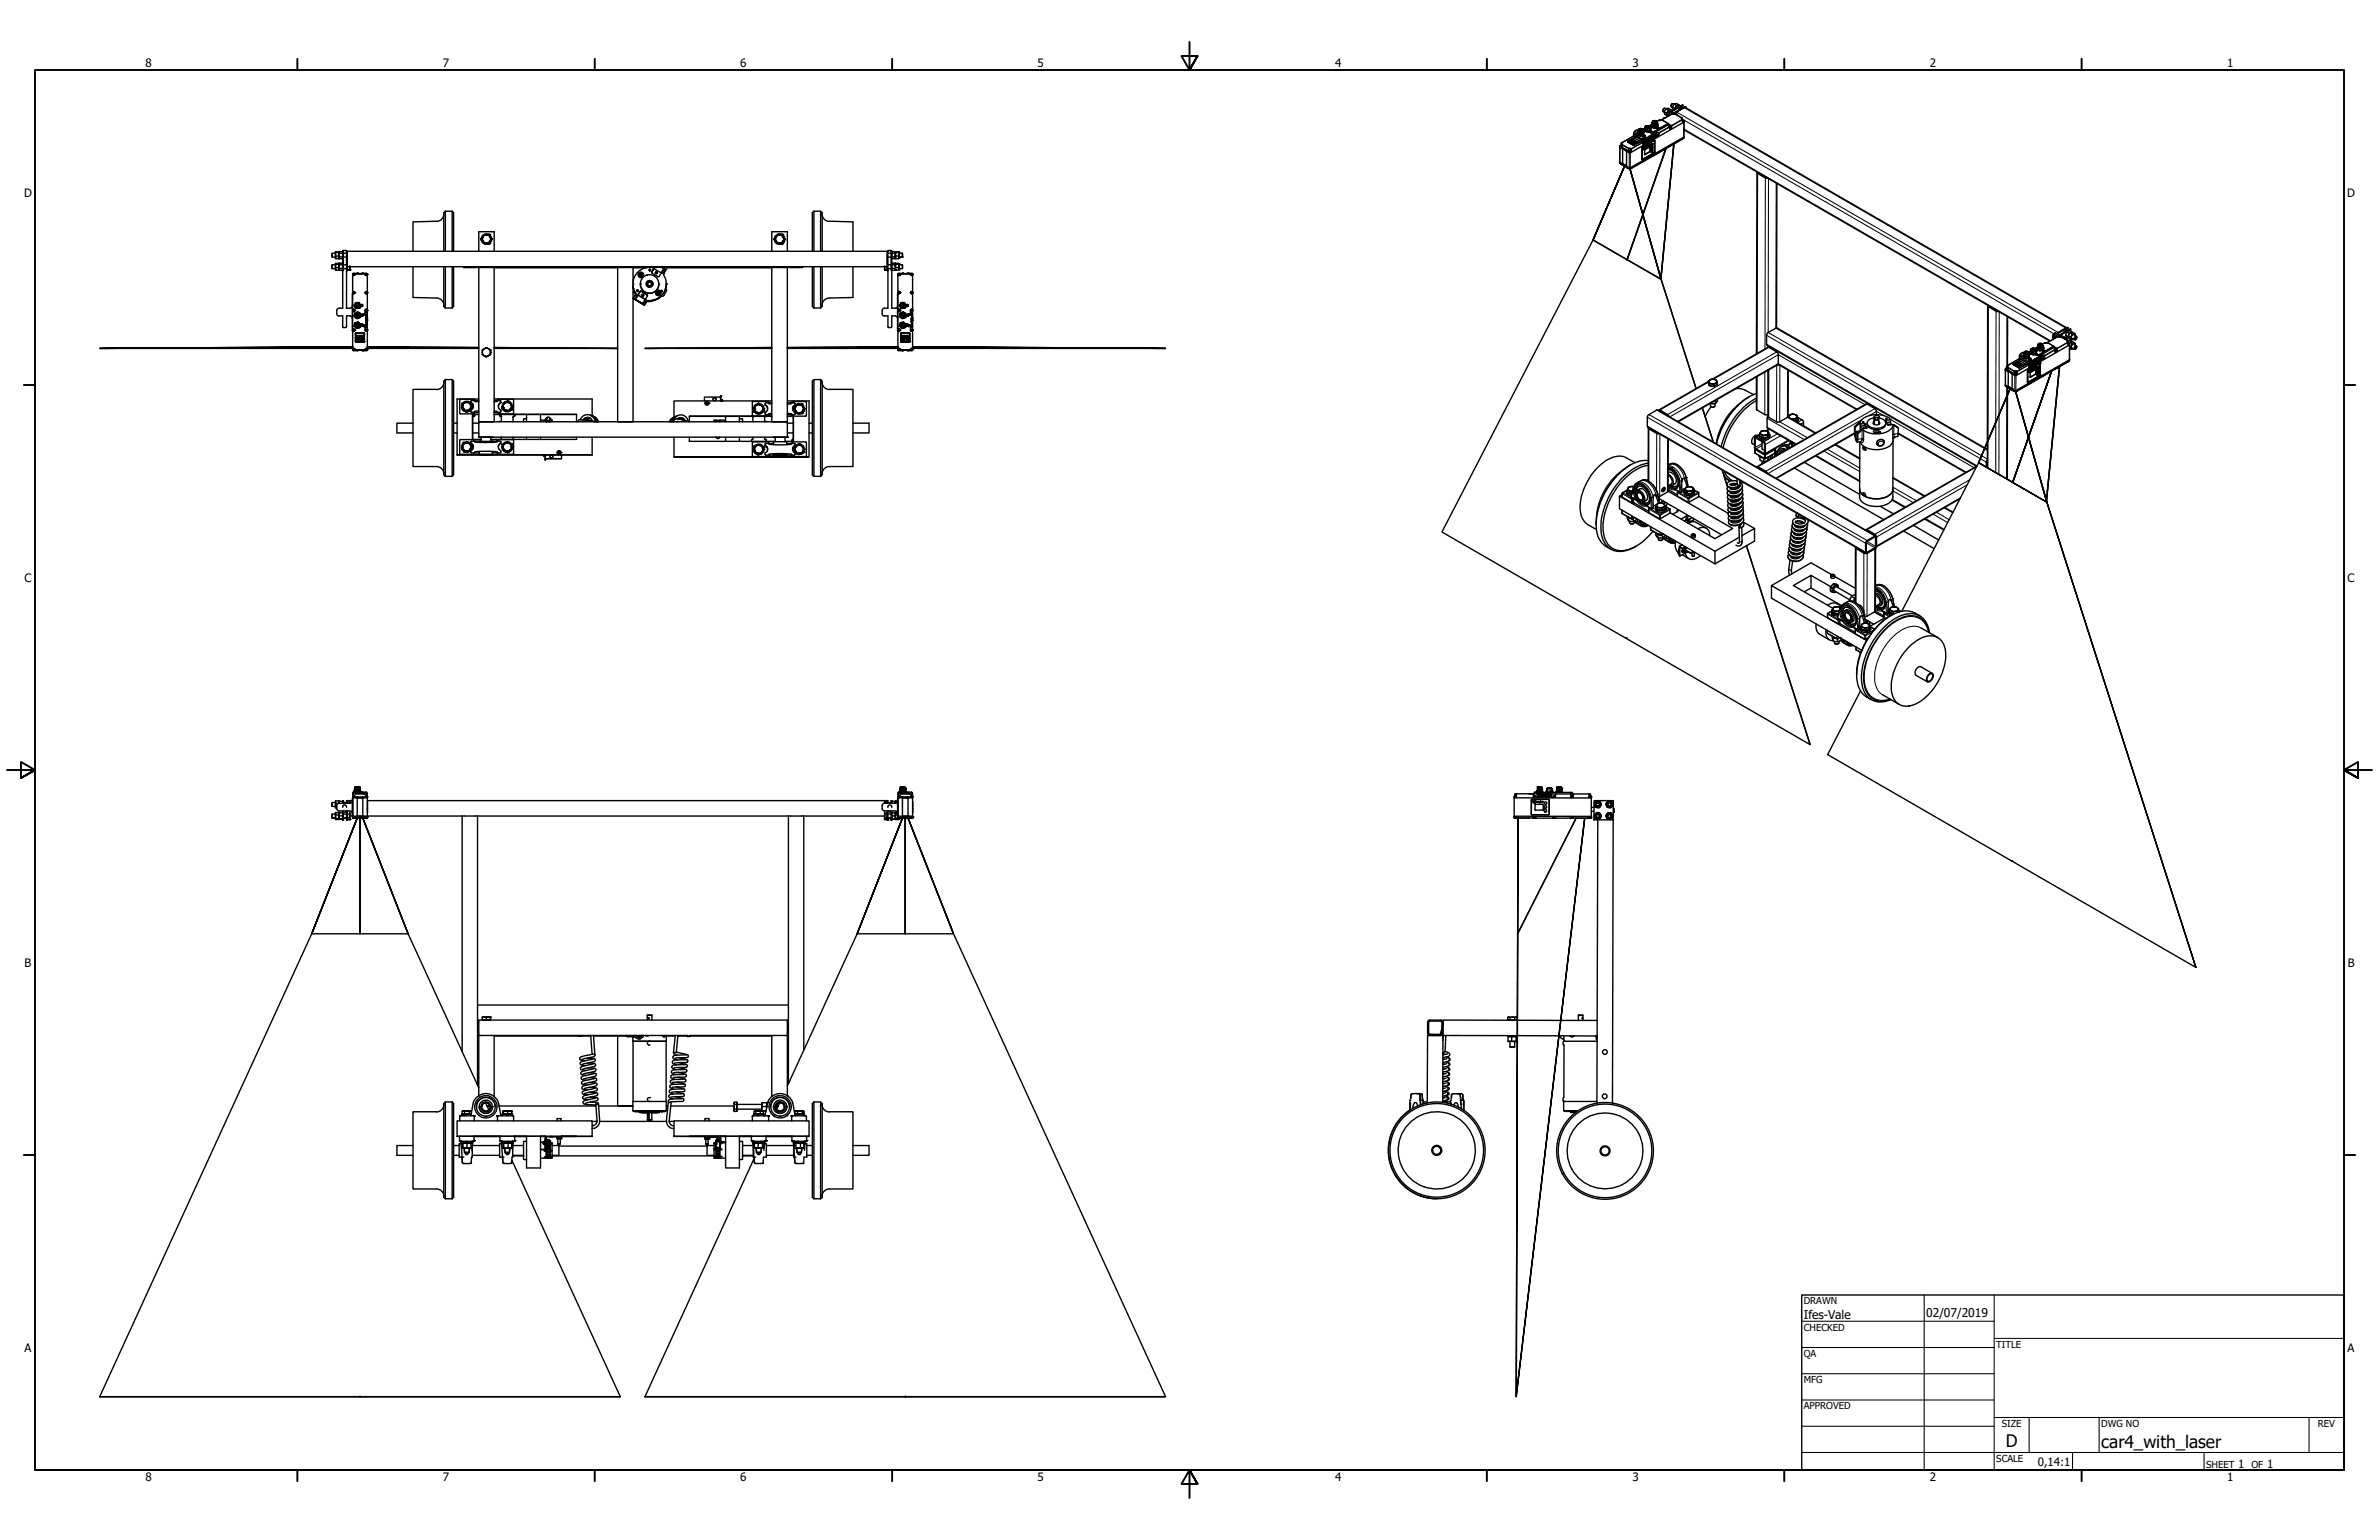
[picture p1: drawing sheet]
<svg xmlns="http://www.w3.org/2000/svg" width="864mm" height="559mm" viewBox="0 0 864 559" stroke-linecap="round" stroke-linejoin="round" font-family="sans-serif">
<defs><g id="words">
<g font-size="6.3">
<text x="728.1" y="524.9">D</text>
<text x="762.8" y="525.4">car4_with_laser</text>
</g>
<g font-size="4.4">
<text x="654.8" y="478.6">Ifes-Vale</text>
<text x="699.3" y="478">02/07/2019</text>
</g>
<g font-size="4.2">
<text x="52.8" y="24.4">8</text>
<text x="160.8" y="24.4">7</text>
<text x="268.7" y="24.4">6</text>
<text x="376.7" y="24.4">5</text>
<text x="484.6" y="24.4">4</text>
<text x="592.6" y="24.4">3</text>
<text x="700.5" y="24.4">2</text>
<text x="808.5" y="24.4">1</text>
<text x="8.8" y="71.4">D</text>
<text x="852" y="71.4">D</text>
<text x="8.9" y="211.1">C</text>
<text x="852.2" y="211.1">C</text>
<text x="9" y="350.8">B</text>
<text x="852.2" y="350.8">B</text>
<text x="8.9" y="490.5">A</text>
<text x="852.2" y="490.5">A</text>
<text x="739.7" y="531.9">0,14:1</text>
<text x="812.4" y="532.6">1</text>
<text x="823" y="532.6">1</text>
<text x="52.8" y="537.5">8</text>
<text x="160.8" y="537.5">7</text>
<text x="268.7" y="537.5">6</text>
<text x="376.7" y="537.5">5</text>
<text x="484.6" y="537.5">4</text>
<text x="592.6" y="537.5">3</text>
<text x="700.5" y="537.5">2</text>
<text x="808.5" y="537.5">1</text>
</g>
<g font-size="3.5">
<text x="654.8" y="473.2">DRAWN</text>
<text x="654.8" y="482.8">CHECKED</text>
<text x="724.7" y="488.9">TITLE</text>
<text x="654.8" y="492.3">QA</text>
<text x="654.8" y="501.8">MFG</text>
<text x="654.8" y="511.4">APPROVED</text>
<text x="726.7" y="517.7">SIZE</text>
<text x="762.8" y="517.7">DWG NO</text>
<text x="841.4" y="517.7">REV</text>
<text x="724.7" y="530.4">SCALE</text>
<text x="800.9" y="532.6">SHEET</text>
<text x="817.4" y="532.6">OF</text>
</g>
</g></defs>
<!-- layer: Visible (ANSI) -->
<g fill="none" stroke="#000" stroke-width=".51">
<path d="M604.1 39.3l-.5 .9M604.8 39.6l.8 .4M604.8 39.5l-.5-.3-.5 .5-.2 .6 .5 .4M606 39.9l-.4 .1-.2 .4M606.4 39.8a1.45 1.45 0 0 0-.9 2.4M606.4 39.8h.1M606.4 39.8l-.7-.5a1.49 1.49 0 0 0-1.3 2.2l.8 .5M606.4 39.8l.7 .3M607.1 37.7l-.5 .8M607.1 38.9l.8 .5M607.8 37.8l.7 .5M607.8 37.8l-.6-.2-.4 .2-.2 .7 .5 .6"/>
<path d="M608.5 38.5l.7 .5M609 38.2l-.5 .1-.2 .4M609.4 38.1l-.9 .4-.5 1.1-.1-.2 .4-.5M609.4 38.1h.1M609.4 38l-.8-.4a1.51 1.51 0 0 0-1.2 2.3M609.4 38.1l.6 .4M610.1 39.1l.4 .3M610.2 39.1l.2 .2M610.5 39.3a.68 .68 0 0 0-.8 0 .68 .68 0 0 0-.3 .6M610.9 38.2v.9M611.9 38.7v.4M587.9 58.9l.2 .3"/>
<path d="M588 53.4l-.1 5.4 1.1 .7M588 53.4l1 .6M588.1 59.2l.4 .2M588.3 52.9l.3-.1zM588.3 52.8l.2 .2M588.5 52.8v.2M588.5 52.8h.1M588.5 59.4h.1M588.5 59.4v.2M588.5 59.6v.1M588.6 52.8v.1M588.6 59.7l.5 .3"/>
<path d="M588.6 51.8l-.1 1M588.6 53.3h-.4l-.1-.3-.1 .4M588.7 52.8l-.6 .2 .5 .1M588.8 52.4l-.1 1 2.6 1.4 .1 .3h.5l.1-.3M588.8 52.4h.1M589 59.5l.4 .1M589 59.6l.1 .4M589 59.6l1.4 .8M589 54h.1M589 54l1.5 .8M589 54l1.5 .9M589 54v5.5"/>
<path d="M589.1 53.8l-.1 .2M589.2 54l.2 .2M589.4 54.2l.9 .5M589.4 59.7l1 .6M589.4 54.1v.1M590.3 54.6v.1M590.3 54.7h.1M590.5 54.9l-.1 5.4M590.5 54.6v.3M590.9 51.3l-.1 .1M590.9 51.3v.2M590.9 51.5l2.3 1.1"/>
<path d="M590.9 51.4v.1M591.4 54.7a.28 .28 0 0 1 .4-.2 .28 .28 0 0 1 .1 .4 .28 .28 0 0 1-.4 .2 .28 .28 0 0 1-.1-.4zM591.5 54.7h.3zM591.5 54.7l.1 .1M591.7 54.7h.1M591.7 51.1l.1 .2M591.7 51.1l.1 .1M591.7 51.2h.1M591.8 51.2v.1M591.8 51.2h.1M591.8 51.5l.3 .1zM591.8 51.5l.3 .1"/>
<path d="M591.9 51.1l.2 .1zM591.9 51.1h.2zM591.9 51.1h.1M592 51.4h.1M592 51.1h.1M592 54.9h.3M592 51.4l.2 .2zM592 51l.2 .1zM592 51.4l.2 .2M592 51.1v.1M592.1 51l.2 .1zM592.1 51h.2"/>
<path d="M592.1 51.4h.1M592.1 51.4l.2 .1M592.1 51.4l.2 .1zM592.1 50.9l.2 .2M592.1 51l.1 .1M592.2 51.3l.3 .1zM592.2 51.4h.1M592.2 51.3l.3 .1M592.3 50.9h.2zM592.3 50.9h.1M592.3 51.4h.1M592.5 50.9h.1"/>
<path d="M592.3 51.2l.2 .2zM592.4 50.7l-1.5 .6M592.4 50.6l2 1.3M592.4 50.8h.1M592.5 50.8h.1M592.4 50.9h-.1M592.4 52.1h.1M592.4 50.7l2 1.1M592.5 51.1l.3 .1zM592.5 51.2h.3M592.5 51.4h-.1M592.5 50.8v.1"/>
<path d="M592.5 50.4l.1 .1M592.5 50.4l.8-.3 2 1.3-.7 .3zM592.6 52.1h.1M592.5 52.1h.1M592.5 51.2h.1M592.5 50.4v.1M592.6 51.2v.1M592.6 52.1h-.1M592.6 52h.2M592.7 52.1h.1M592.7 51.1h.2zM592.7 51.1h.1"/>
<path d="M592.7 51.1l.1 .1M592.7 51.1h-.1M592.9 51.1h.1M592.8 52v.1M592.8 51.1v.1M592.8 51h.1M592.8 52.1h.1M592.8 51.4l.2 .1zM592.8 52h.2M592.8 51.1h.1M592.8 51.4h.1M592.8 51.4l.2 .1"/>
<path d="M592.8 51.9h.2M592.8 52l-.1 .1M592.8 51.9v.2M592.8 51.4h.2M592.9 51.3l.3 .1zM592.9 51.4h.3M592.9 49.5l-4.3 2.4M593 51.1h-.1M593 51.9h.1M593 51.9v.1M593 51.9h-.2h.2M593 51.1h.1"/>
<path d="M593 51.4l.1 .1M593 51.9l-.2 .1M593 51.4h.1M593 51.8v.1M593 51.8h.3zM593 51.8h.3M593 51.8l-.2 .1M593 51.9h-.2M593 51.4v.1M593.1 51.2h.1M593.1 51.3h.2M593.1 51.2l-.1 .1"/>
<path d="M593.2 51.4h.1M593.2 51.2l.1 .2M593.2 51.6l.3 .1zM593.2 51.2v.2M593.2 51.3h.1M593.3 52.1h.3zM593.3 52.1h.3M593.3 51.3v.1M593.3 51.6h.2M593.4 51.5h.1M593.5 51.5l.2 .1M593.5 52h.2"/>
<path d="M593.5 51.6l-.2 .1M593.5 48.7v1M593.6 52h.1M593.6 52v.1M593.7 49.2l-.2 .5-.6-.2M593.7 51.9h.2zM593.7 51.9l-.2 .1M593.7 51.6h.1M593.7 51.6l-.2-.1 .2 .1M593.7 51.9h.1M593.7 51.9l-.1 .1M593.7 51.9h.2"/>
<path d="M593.7 51.9v.2M593.7 51.9v.1M593.8 51.9h.1M593.8 51.8h.2M593.9 49l-.2 .2M593.9 51.8h.1M593.9 51.8v.1M593.9 51.9h.1M594 51.8h.1M594 51.8v.1M594 51.8h-.2h.2M594 51.8l-.1 .1"/>
<path d="M594 51.7h.1M594 51.7v.2M594 51.7v.1M594.3 51.8v.1M594.4 51.8v.1M594.4 51.9h-.1M594.4 51.9l-1.2 .7M594.6 48.6v.1M594.6 48l-1.1 .7M594.7 48.8l-.1 .3 .8 .2M594.7 48.8l.3 .1zM594.7 47.6l.1-.4a1.43 1.43 0 0 0-1.6 .7 1.43 1.43 0 0 0 .3 1.7"/>
<path d="M594.7 47.4h.1M594.7 47.6h.1M594.7 47.6v.2M594.7 47.8v.1M594.7 47.8l-.1 1.2M594.7 47.9h.1M594.7 47.7v.1M594.8 47.3v.1M594.8 47.1v1.2M594.9 49.1l.3 .2M594.9 47.2l.3 .2M594.9 47.3l.3 .1v1.4"/>
<path d="M594.9 47.2v1.4M595 47.1l.9-.3 .2 .3M595 46.9l.2-.1a.46 .46 0 0 1 .7-.1 .46 .46 0 0 1 .1 .6l-.1 .1a.58 .58 0 0 1-.9-.5zM595.1 47.2a.55 .55 0 0 1 .5-.5 .55 .55 0 0 1 .5 .5h-.1M595.1 46.7l-.2 .6M595.2 47.3l.1-.2 .1 .3M595.2 47.3h.1M595.2 47.4h.2a.53 .53 0 0 0 .6 0 .53 .53 0 0 0 .2-.5h.1a.64 .64 0 0 1-.4 .6 .64 .64 0 0 1-.7-.1zM595.2 51.4l-.6 .2M595.3 51.4h-.1M595.3 47.9h.8zM595.3 48.1h.1"/>
<path d="M595.3 48.2h.8zM595.3 48.3h.1M595.3 48.3h.8zM595.3 48.4h.1M595.3 48.1l.1 .1M595.3 48.1l.1 .2M595.4 49.3h.3M595.5 47.4h.1M595.5 49l-.1 .3M595.6 47.2v-.1l.1 .3M595.6 47.3h.1M595.7 49v.3"/>
<path d="M595.9 47.2l-.1 .2M595.9 47.2v.1M596 47.8l.1 .1M596 48l.1 .1M596.1 53.7v4.1v-4.1M596.1 53.7v4.3M596.1 47.8h-.8v.6M596.1 47.9h-.8M596.1 47.9l-.7 .2M596.1 48.2l-.7 .1M596.1 48.3l-.7 .1M596.1 48.1h-.7"/>
<path d="M596.1 48.1l-.7 .1M596.1 48.3h.1M596.2 51.3l.3 .3M596.2 46.9a.68 .68 0 0 0-.8-.3 .68 .68 0 0 0-.5 .6M596.3 53.3l-.2 .4M596.3 49.1l-.4 .2M596.3 47.6l.1 .1M596.3 49.4l.4 .2zM596.3 47.2l.1 .5M596.3 48.1v.2M596.4 47.6l-.1 .5 .1-.2M596.4 47.8v.1"/>
<path d="M596.4 47.8h.1M596.4 47.6v.2M596.4 47.7h.1M596.4 47.8v.3v-.2M596.4 47.9l.2 .2M596.5 49.3h.3M596.5 49.1l.7 .2-.5 .3zM596.5 53.8l.2 .1 .1-.2 .2 .2-.4 .1zM596.5 53.6l.6-.3v.7l-.5 .3zM596.5 58.4h.1M596.5 58.6l-4.3 2.5M596.5 51.9h.1"/>
<path d="M596.5 51.8l.3 .1h-.3M596.5 51.8l.5 .1-.5 .2M596.5 51.6v.9M596.5 48.7v.1M596.5 48.8v.3M596.5 58.4v.1M596.5 49.1l-.8 .2M596.6 49.2v.1M596.6 49.2l-.1 .1M596.6 53.7v.3M596.6 48.6h.1M596.6 48.1h.1"/>
<path d="M596.6 51.9h.1M596.6 51.8h.1M596.6 49.3h.1M596.6 53.6l.3-.1zM596.6 48.1l-.1 1M596.6 51.8v.1M596.7 49.3h.1M596.7 49.6l.5-.3zM596.8 53.7h.1M596.7 49.3h-.1M596.7 51.9h.1M596.7 49.8l.8 .4"/>
<path d="M596.8 53.6v.1M596.8 49.4h.1M596.8 49.4v.1M596.8 49.3h.1M596.8 53.7l-.1 .2M596.8 53.8l.1 .2M596.9 49.4l-.1 .1M596.9 53.5l-.2 .2M597 51.9l-.5 .4M597 53.4h.1M597 53.3v.1M597 53.4v.1"/>
<path d="M597 53.3v.7l-.4 .3M597 53.3v.2M597 46.7l-.7 .3v.4M597.1 49.5v.1M597.1 49.3l-.3-.2-.4 .3M597.1 49.6l-.3 .2 .7 .5M597.1 46.2v1.4M597.1 47.6h.1M597.2 47.2l-.1 .4M597.2 46.4v.7M597.2 49.3l-.4-.2h-.4l-.1 .3M597.2 45.9l.7-.3a.63 .63 0 0 1 .8 0 .63 .63 0 0 1 0 .9l-.5 .1a.72 .72 0 0 1-1-.7z"/>
<path d="M597.2 47.3v.3M597.2 58l-.7 .4M597.2 53.4v.1M597.2 47.6l.9 .3M597.3 46.1l.2 .3M597.3 46.1v.1M597.3 53.5l-.1 .2M597.3 53.3l.1 .2M597.3 46.2v.1M597.4 53.5l-.2 .2M597.5 53.5v-.3l-.4 .3 .1 .2M597.5 50.3l.4 .2"/>
<path d="M597.5 47.7l.4 .1M597.5 45.9l-.2 .3M597.5 45.7a.63 .63 0 0 0-.1 .9 .63 .63 0 0 0 .9 .1 .54 .54 0 0 0 .7-.3 .54 .54 0 0 0-.2-.7M597.5 45.9v1.3M597.5 50.2v.1M597.5 53.2l-.2 .4M597.5 46.1v.1M597.6 53.3h.1M597.6 46l.1 .5M597.6 45.8h.2M597.7 53.2l-.1 .1M597.7 53.3h.1"/>
<path d="M597.7 45.7h.1M597.7 45.7l-.2 .2M597.7 53.2h.1M597.7 46.1h.1M597.7 45.7h.2M597.8 53.2l-.2 .1M597.8 53.1v.1M597.8 53.3l-.3 .2M597.8 53.2l-.2-.1 .1 .3M597.8 53.3l-.1 .1M597.8 46.1h.2M597.8 45.7l.1 .1"/>
<path d="M597.8 46.7l.2 .8 .1-.8M597.8 53.3h-.1M597.8 46h.1M597.9 45.6a.5 .5 0 0 0-.7 .5 .5 .5 0 0 0 .7 .4 .62 .62 0 0 0 .7 .1 .62 .62 0 0 0 .2-.8l-.6-.1M597.9 45.7v.1M597.9 45.8h.1M597.9 51.4l-.6 .4-.3-.2-.4 .2M597.9 53.1v.2M597.9 45.7h.2M597.9 45.6v.1M597.9 45.6l.6 .2M597.9 51.1h.1"/>
<path d="M597.9 46h.1M598 53l-.1 .1M598 53v.2l.1-.2M598 45.7v.3M598 50.8l.3-.1-.2 .3zM598 50.9h.1M598 53h.1M598 53l-.1 .3v-.2M598 46.2h.2M598.2 50.7h.1M598.1 50.9h-.1M598.1 53.1l.1 .1"/>
<path d="M598.1 53l-.1 .2M598.1 47.6v.3M598.1 47.9h.2M598.1 53.1h.1M598.1 46h.1M598.2 50.7l-.2 .2M598.2 50.7v.1M598.1 50.9h.1M598.2 52.8h.2l-.2 .3zM598.2 46l-.4 .1M598.2 46v.1M598.2 50.7l-.2 .3"/>
<path d="M598.2 52.9h.1M598.2 46.1l.1 .1M598.2 50.5h.1M598.3 53l-.1 .1M598.3 52.9l-.1 .1M598.3 50.5l-.1 .6h-.3M598.3 47.5v.4M598.3 45.7v.1M598.3 46.2h.1M598.4 50.5l-.2 .6-.2 .1M598.4 53l-.2 .2M598.4 46v.5"/>
<path d="M598.4 52.8v.2M598.4 46h.2M598.4 45.8h.2M598.4 45.7v.1M598.4 46.1v.4M598.4 45.8l-.2 .3M598.5 52.6l-.1 .4M598.6 45.8h-.2M598.6 45.8l.1 .1M598.6 49.5v.1M598.6 52.6l.2 .2h-.2zM598.6 50.7h.1"/>
<path d="M598.6 45.7h.1M598.7 52.6h.1M598.7 45.9l.2 .1-.2 .4M598.7 45.9v.6M598.7 52.6v.2M598.7 46.2l.1 .2M598.7 46.2h.1M598.7 45.7h.1M598.8 52.5l-.2 .3M598.8 50.2l-.1 .5M598.8 50.7l-.1-.5v.5M598.8 45.8v.4"/>
<path d="M598.8 46.2l.1 .1M598.9 47.9l.3 .3zM598.9 47.9v-.2l.8 .2-.5 .3M598.9 50.6l-.1 .1M598.9 47.6l-.4 .2M598.9 52.6v.1M598.9 52.5v.1M599 47.7l.2 .4 .4-.2-.6-.1M599 52.5l-.1 .1M598.9 52.5h.1M599 50l-.1 .6M599 50.5l-.1-.5v.6"/>
<path d="M599 47.8h.1M599.1 47.8h.1M599.1 53.3l-2.1 1.1v1.7l2.1-1.3M599.1 54.8v-1.5v1.5M599.1 49.9v.6M599.1 50.5h-.1M599.1 47.2h.1M599.1 46.2v.7M599.1 47.6l-.8 .3M599.1 50.5v-.5h-.3l-.1 .7M599.1 47.1h.1M599.1 46.5v1.1"/>
<path d="M599.2 47.8h-.2h.2M599.2 47.8h.1M599.2 49.8h.1M599.2 50v.2zM599.2 47.4l-.1 .2M599.2 47.8l.3 .1M599.2 47.8l.1 .2M599.2 49.8v.1M599.2 49.9v.3M599.2 50.4h.1M599.3 50.4l-.1 .2M599.3 50.5l-.1 .1"/>
<path d="M599.3 50.3h.1M599.4 50.2h.1M599.4 53.5l.2-.1a.28 .28 0 0 1 .4-.1 .28 .28 0 0 1 0 .4l-.6 .4zM599.4 52.4l.2-.1a.28 .28 0 0 1 .4-.2 .28 .28 0 0 1 0 .5l-.6 .4zM599.4 49.7v.2M599.5 47.9l-.2 .1M599.5 47.9h.1M599.5 49.9l-.2 .1M599.5 49.9v.1M599.5 49.9l-.1-.2-.1 .3M599.5 50h-.2M599.5 50.4l-.1 .1"/>
<path d="M599.5 50.3h.1M599.5 50.1l-.1 .1M599.5 45.5v.1M599.5 45.6l.1 .4M599.6 54.5a.28 .28 0 0 1 .4-.1 .28 .28 0 0 1 0 .5l-.6 .3zM599.6 50l-.3 .4M599.6 50l-.5 .6M599.6 50.1h.1M599.6 45.7v.3M599.6 49l-1 .5M599.6 48.1h.1M599.6 49h.1"/>
<path d="M599.6 49v.1M599.6 49.9h.1M599.6 46l.6 .4M599.6 47.9l-.3-.2-.4 .2M599.6 49.9l.1-.4-.2 .5M599.6 49.9l-.1 .1M599.6 48.1l.8 .5M599.7 49.5l-.2 .5M599.7 47.9l-.5 .2M599.8 49.9l-.2 .1M599.8 50l.2-.2-.4 .6zM599.8 50h-.2"/>
<path d="M599.8 50h.1M599.8 46.1l.3 .2M599.8 44.6l.1 .2M599.8 44.6l.1 .3M599.8 45l.1 .2M599.8 44.9l.1 .3zM599.8 44.8l.1 .3M599.8 44.6l.1 .4M599.8 49.9v.1M599.8 45l-1.1 .7M599.8 45l-.3 .6M599.9 49.6h.1"/>
<path d="M599.8 49.9h.1M599.9 49.5h.1M599.9 49.9l-.1 .1M599.9 49.9h.1M599.9 44.3v.5M599.9 44.2v.3M599.9 45.3v.1M599.9 54.4l-.4 .1-.2 .4 .2 .3M599.9 53.3l-.4 .1-.2 .4 .2 .3M599.9 52.1l-.5 .3 .1 .6M599.9 47.9h.1M599.9 47.9l-.2 .2 .8 .5"/>
<path d="M599.9 47.9l.9 .4v.5M599.9 44.8l.1 .2M599.9 44.9h.1M599.9 45h.1M599.9 45l-.1-.2 .1 .3M599.9 45.1v.1M599.9 45.2l.1 .1M599.9 52.1h.1M600 49.8l-.4 .6M600 49.4l-.2 .4M600 49.3h.1M600 44.1l.3-.2a.45 .45 0 0 1 .6-.1 .45 .45 0 0 1 .2 .5l-.1 .1a.65 .65 0 0 1-1-.3z"/>
<path d="M600 44.8v.6l-.2-.4M600.1 49.2v.1M600.1 49.3h.1M600.1 44.3a.54 .54 0 0 1 .5-.5 .54 .54 0 0 1 .6 .5M600.1 43.9l-.2 .4 .5 .3M600.1 49.3h-.1M600.2 44.4l.1 .1M600.2 46.4h.3M600.2 44.4h.1M600.3 46.1l-.1 .3M600.3 49.7v.1M600.3 47.9l.7 .4"/>
<path d="M600.4 48.6h.1M600.4 49.5l.1 .1M600.4 55.5l-4.3 2.4M600.4 50.9h.2M600.4 50.9l.2 .2M600.4 50.9l-4.1 2.4 4.1-2.4M600.4 55.5l-4.2 2.4 4.3-2.3M600.4 44.6h.4v1.3M600.4 49.5h.1M600.4 44.6v1.3M600.5 44.4h.1M600.5 49.3h.1l-.1 .3z"/>
<path d="M600.5 49.4l-.1 .1M600.5 49.5h.1M600.5 50.9l.1 .2M600.5 44.5v-.3v.3M600.5 50.9l-4.2 2.4M600.5 48.6l-2.6 1.4-.8-.4M600.5 46.2v.2M600.5 49.5v.1M600.5 49.4v.2M600.5 49.3v.3M600.5 49.4v.1M600.5 46l.3 .1z"/>
<path d="M600.6 50.9v4.3v-4.1M600.6 49.1h.1M600.6 51.1l-.2 4.4M600.6 55.2l-.2 .3zM600.7 44.5h.1M600.7 44.4h.1M600.7 49.1v.6l-.4 .1M600.7 49.1v.5l-.4 .2M600.7 44.5v-.4l.1 .4M600.9 48.5v.9l-.3 .5-2.5 1.4-.6-.1v-.9M600.9 44v.5M601 48.3h.1"/>
<path d="M601 48.3v1.3l-.4 .2M601 44.3v.2M601.1 44l.1 .2M601.1 44l-.6-.1-.4 .3M601.1 46.3l-.5 .1M601.1 44l-.1 .4M601.1 45.2l-.1 .1M601.1 45.3v.2M601.2 43.9a.39 .39 0 0 1 .1 .5 .39 .39 0 0 1-.5 .2 .42 .42 0 0 0 .5-.4 .42 .42 0 0 0-.5-.4h-.5a.35 .35 0 0 0-.4 .4 .35 .35 0 0 0 .4 .3l.1 .1M601.2 45.1l-.2 .2M601.3 49l.2 .4 .5-.1v-.3M601.3 45l-.2 .2"/>
<path d="M601.3 49.1l-.3 .2M601.3 46h.1M601.3 46v.3M601.3 46.3l-.8 .1M601.4 44.2l.1 .4M601.4 44.7l-.4 .3M601.4 45l-.4 .3M601.4 45.1l-.4 .3M601.4 44.8l-.3 .4M601.4 45.2v.2M601.5 46.3l.7 .1-.5 .3zM601.5 44.6l-.6 .3 .2 .6"/>
<path d="M601.5 45.9v.3M601.5 44.6l-.6 .4 .3-.1M601.5 44.9l-.6 .2 .2 .1M601.5 45l-.6 .4 .3-.1M601.5 44.9l-.2 .2M601.5 46.2l-.2 .1M601.5 48.9l.3 .2zM601.5 49h.2M601.5 48.9v.1M601.5 49h.1M601.5 46.2h.1M601.6 55.7l-5.1 2.8"/>
<path d="M601.6 46.4l.3 .1M601.6 55.6l-.1 .1M601.7 49h.1M601.7 48.9v.2M601.7 45.9l-.1 .1M601.7 45.2h.1M601.7 46.7l-.3-.2 .3 .2 .5-.3-.5 .3M601.7 45.3h.1M601.7 45.2l-.2-.1-.4 .4M601.7 45.2l.1 .1M601.8 45.3l-.3 .9M601.9 46.5h.1"/>
<path d="M602 49.1h.1M602.1 49.1h.1M602.2 49.1l.1 .1M602.2 46.4l-.3-.2-.5 .3M602.2 46.4l-.7-.2-.1 .3M602.3 55.1l-.8 .5 .8-.2M602.4 43.5l-1 .6M602.4 43.5h.1M602.6 43.5l.7 .1M603.1 43.6v.1M603.2 43.5l-.1 .1M603.3 43.6h.2"/>
<path d="M603.5 43.6l2.1 1.3M604 42.8h.1M604.1 40.6l.8 .5M604.5 42.7l-.8 .5 .3-.4M604.5 42.7h.1M604.7 53.9l-8.3 23.9M605 41.5l.8 .4M605.1 41.7l.2 .3M605.3 40.6l-.4 .5 .1 .3M605.5 42.2h.1M605.5 44.9l.1 .2M605.5 40.3l.7 .3"/>
<path d="M605.8 40.9l4.9-2.9 .2 .2-4.9 2.8M605.8 45.8l.3 .3v.9M606 41.9l-.2-1v1.1M606.1 46.3l.1 .1M606.1 46.2l.5 .2-.5 .2M606.1 52.9l-.1 .3-3.8 2.2M606.2 46.4h.1M606.2 46.3h.1M606.2 46.3v.1M606.6 46.4v.3l-.5 .1M606.6 46.5h.3M606.6 52.7v.1"/>
<path d="M606.6 52.7l.1 .1M606.8 52.5l-.7 .5 .5-.2M607.1 41.3l4.7-2.7 .1 .1-4.6 2.6M607.1 40.8l.4 .2M607.3 40.8l.1 .2M607.3 41.3l-4.1 2.2M607.3 41.3l.7 .1M607.6 41a.72 .72 0 0 0-.8 0 .72 .72 0 0 0-.4 .7M607.6 52.3l-4.7 49zM607.9 41.2l-.2 .3M608 41.4l2.6 1.4v.4M608.1 41.1l-.3 .4"/>
<path d="M608.1 41.1l3.7-2.1 138.4 79.9M608.2 41.1l.4 .3M608.8 41.5l-.3 .1M608.8 41.5l-.2 .2M610.4 43.1l.2 .1M610.5 42.8l.1 .1M610.6 43.2l.1 .1M610.7 43.3l.1 .1M610.7 43.6l.6 .2-.5 .1M610.7 50.5l-4.1 2.2M610.7 50.2h.1M610.7 43.4l.1 .9"/>
<path d="M610.8 43.6l.3 .1-.3 .1zM610.8 43.7l.1 .1M610.8 44.3h-.1M610.8 50.2l-.1 .3M610.9 43.7h.1M610.9 43.6h.1M610.9 43.6v.1M611.2 50l-.4 .3M611.2 50l-.4 .2M611.3 43.8l-.5 .3M611.3 43.8l-.1 6.2M611.3 49.7l-19.5 11.2-1.3-.6"/>
<path d="M611.3 44.2l-19.5 11.3-1.3-.6M611.3 47.1l132.8 76.7M161.2 77.6l-.6 1.7-.9 .7-1.2 .3M161.7 76.6v14.6M161.7 76.6l-.6 .6v14M161.7 76.6h2.4M164.1 76.6v14.6M164.1 76.6l.6 .6v14M295.5 76.6v14.6M295.5 76.6l-.6 .6v14M295.5 76.6h2.4M297.9 76.6v14.6"/>
<path d="M297.9 76.6l.5 .6v14M298.4 77.6l.3 1.2 .7 .9 1.6 .6M589.1 60l1.4 .8M589.7 60.3l-11.4 26.8 11.4-26.8-11.4 26.8-54.9 105.9 133.7 77.2-23.1-72.1 23.1 72.1M590.4 60.4l.1 .4M590.4 60.3h.1M590.5 60.8h.1M590.5 60.3v.1M590.5 60.8l.5 .3M591 60.8l.6 .4 .7-.3M591 61.1h.2M591.1 61.1l.5 .2 .5-.2"/>
<path d="M591.8 61.3l11.2 40-11.3-40 11.3 40-12.3-7.1M592.1 61.1h.1M596.4 77.9l-5.7 16.3M637.8 62.6l-.2 65.8M637.9 62.4v.5l2.9 1.7h.9M638.2 62.7l3.1 1.8M645 66.6l-.1 52.3M120.6 96.1v1.4M120.6 91.9v1.4M120.6 91.9h1.2M120.6 93.3h1.2M120.6 96.1h1.2"/>
<path d="M120.6 97.5h1.2M121.8 91.5h1.3M121.8 91.5l.1 2.4zM121.8 95.7h1.3M121.8 95.7l.1 2.3zM121.9 97.1h1M121.9 93.9h1M121.9 98h1M121.9 95.9h1M121.9 91.6h1M121.9 92.9h1M122.9 92.9v1"/>
<path d="M122.9 97.1v.9M123.1 91.5l-.2 1.4M123.1 93.7l-.2 .2M123.1 95.7l-.2 1.4M123.1 97.9l-.2 .1M123.1 91.4v2.3M123.1 95.6v2.3M123.1 93.7v.2M123.1 97.9l.1 .2M123.1 93.9h1.2M123.1 91.3v.1M123.1 95.5v.2"/>
<path d="M123.2 93.2v.7M123.2 91.9v1.3M123.2 91.3v.6M123.2 97.4v.7M123.2 96.1v1.3M123.2 95.5v.6M123.2 91.9h1.1M123.2 96.1h1.1M123.2 93.2h1.1M123.2 91.3h1.1M123.2 97.4h1.1M123.2 98.1h1.1"/>
<path d="M123.2 95.5h1.1M124.3 91.3v2.6M124.3 95.5v2.6l.1-.2M124.3 91.3l.1 .1M124.3 95.5l.1 .2M124.4 91.2h.3v7h-.3zM124.4 91.2l.1-.3h1.1l.2 .3M124.4 98.2v13.6h-1.3M124.4 93.7l-.1 .2M124.7 91.9h1.1M124.7 93.3h1.1M124.7 96.1h1.1"/>
<path d="M124.7 97.5h1.1M125.8 98.2h.2zM125.8 98.2v-7h.2v7M125.8 98.2v13.6M126 92v3.9M126 91.2h196.1M126.1 96.5v.3h195M126.1 96.8v1.1h.8h-.9M126.9 97.9h.1M126.9 96.5l.1 1.4zM128.1 99.6a.35 .35 0 0 0 .5 .2 .35 .35 0 0 0 0-.6 .35 .35 0 0 0-.5 .2 .36 .36 0 0 0 .3 .5 .36 .36 0 0 0 .4-.3M128.3 99.6h.1"/>
<path d="M128.3 99.7v-.3l.2 .3M128.4 99.6h.1M128.3 99.4h.1M128.3 99.5v.1M128.5 99.5v.1M128.5 99.6h.1M128.8 99.6l3.7-.2 .1 .4 .7 .3M128.8 99.6l-.1 .3-.7 .2M129.7 99.2l-1.7 .2v27.6l.3 .2M129.7 99.2h1.9M129.7 99.2v.1M129.9 99.3h1.6"/>
<path d="M131.6 99.2h1.6l.1 .2v27.5l-.3 .3M131.6 99.2h.1M131.6 99.2l.1 .1M132.6 99.6a.36 .36 0 0 0 .4 .3 .36 .36 0 0 0 .3-.5 .36 .36 0 0 0-.6-.1 .35 .35 0 0 0 .1 .6 .35 .35 0 0 0 .5-.3M132.8 99.7h.2l-.2-.3 .2 .3M132.8 99.5l.1 .1M132.8 99.4l.1 .1M132.8 99.4l.2 .1M132.9 99.6h.1M133 99.5v.1M149.9 96.8v11.1l9.2 .3 1.5 1 .6 1.6M158.6 80.3l-8.7 .2v10.7"/>
<path d="M161.1 96.8v14.4l.6 .6M161.7 96.8v15M164.1 96.8v15M164.7 96.8v14.4l-.6 .6M168 96.8l.4 .3h4.3l.5-.3M173.4 96.8v.2h112.8v-.2M173.8 91.2v-7.1h5.6v7.1M174.5 86.7a2.21 2.21 0 0 0 3.2 1.7M174.9 86.7l.4 .7M175.3 87.4l.5 .6 .8 .2a.86 .86 0 0 1-1.3-.8zM175.3 86l-.2 .5 .2 .9a.82 .82 0 0 1 0-1.4zM175.3 87.4v.1"/>
<path d="M175.8 85.3h.8l-.8 .2-.5 .5zM176.5 88.2h.1M176.6 88.2l.7-.2 .6-.6a.86 .86 0 0 1-1.3 .8zM176.6 85.3a.86 .86 0 0 1 1.3 .7l-.5-.5zM177.7 85.2a1.81 1.81 0 0 1 0 3.1l.8-1.6M177.7 85.1a2.07 2.07 0 0 0-3.1 1.8 2.12 2.12 0 0 0 3.1 1.4M177.9 86a.82 .82 0 0 1 0 1.4l.2-.4zM177.9 87.4v.1M178.3 86.7l-.9 1.5h-1.6l-.5-.8M179.4 97.2h44.8M229.8 97.2h4.7M231.6 99.8a.98 .98 0 0 1 1-1 .98 .98 0 0 1 1 1"/>
<path d="M232.3 99.8a.38 .38 0 0 1 .4-.4 .38 .38 0 0 1 .3 .4 .38 .38 0 0 0-.4-.4 .38 .38 0 0 0-.3 .4M232.3 99.8a.36 .36 0 0 1 .4-.4 .36 .36 0 0 1 .3 .5M232.3 99.8v.1M233.2 99.9v.4zM233.4 99.6l-.1-.1a.65 .65 0 0 0-.9-.3 .65 .65 0 0 0-.2 1M233.4 99.6l-.2 .3zM235.2 97a6 6 0 0 0-4.4 9.4l-.2-.2M235.6 98l.2-.3 .4 .3M236.6 98.7l.8-1.2-.8 1.2M236.6 98.7v.2M237.3 97l-.2 .3 .3 .2 2.9 1.7 .2-.5 .5 .3-.1 .2M237.7 97l-.3 .5"/>
<path d="M237.9 99a.38 .38 0 0 1 .4-.4 .38 .38 0 0 1 .3 .4M240.2 97l.7 .5-1.8 3-2.4-1.4-.1-.4M240.4 97l.8 .5M240.6 97.2h39.6M240.9 99.2v.1a6.5 6.5 0 0 1-1.4 8.5 6.2 6.2 0 0 1-4.2 1.3 6 6 0 0 0 4.9-1.8M240.9 99.2v.3M241.7 97.8l-.7 1.2M241.7 97.8l-.4-.3-.8 1.2M241.7 97.8l-.8 1.4M280.2 91.2v-7.1h5.6v7.1M280.9 86.7a2.38 2.38 0 0 0 3 1.9l.2-.2M281.3 86.7l.4 .8"/>
<path d="M281.7 87.5l.6 .5 .7 .2a.89 .89 0 0 1-1.3-.7zM281.7 87.4v.1M281.7 86l-.2 .7 .2 .8a.91 .91 0 0 1 0-1.5zM282.1 85.3h.9l-.7 .2-.6 .5zM283 88.2h.1M283 88.2l1.3-.7a.86 .86 0 0 1-1.3 .7zM283 85.3a.86 .86 0 0 1 1.3 .7l-.6-.5zM284.1 85.2a1.9 1.9 0 0 1 0 3.1l.6-.7 .2-.9M284.2 85.1v.1a2.02 2.02 0 0 0-3.1 1.7 2.06 2.06 0 0 0 3 1.5v-.1M284.3 86a.89 .89 0 0 1 0 1.5l.2-.8zM284.3 87.4l-.1 .1M284.7 86.7l-.9 1.5h-1.7l-.4-.7"/>
<path d="M286.4 96.8l.4 .3h4.3l.6-.3M294.9 96.8v14.4l.6 .6M295.5 96.8v15M297.9 96.8v15M298.4 96.8v14.4l-.5 .6M301.1 80.3l8.5 .2v10.7M309.6 96.8v11.1l-9.2 .3-1.4 1-.6 1.6M321.1 96.6l.1 1.3zM321.9 96.5v.3h-.7M321.9 96.8v1.1h-.7h.9M322.1 91.2h.2v7h-.2zM322.1 98.2h.2"/>
<path d="M322.1 92v3.9M322.3 98.2v13.6l-1.5 .1-.5 .4v1.9l.8 .5M322.3 91.2l.2-.3h1l.2 .3M322.3 91.9h1.2M322.3 93.3h1.2M322.3 96.1h1.2M322.3 97.5h1.2M323.5 91.2h.2v7h-.2zM323.7 98.2v13.6h1.3M323.7 93.7l.1 .2M323.8 91.3l-.1 .1M323.8 95.5l-.1 .2"/>
<path d="M323.8 91.3v2.6M323.8 95.5v2.6l-.1-.2M323.8 91.9h1.1M323.8 96.1h1.1M323.8 93.2h1.1M323.8 93.9h1.1M323.8 91.3h1.1M323.8 97.4h1.1M323.8 98.1h1.1M323.8 95.5h1.1M324.9 91.3l.2 .3M324.9 91.9v2"/>
<path d="M324.9 95.5v.6M324.9 96.1v2l.2-.2M324.9 91.3l.2 .1M324.9 95.5l.2 .2M325.1 91.6l-.2 .3M325.1 95.7h1.2M325.1 95.7v2.2M325.1 91.5h1.2M325.1 91.5v2.2M325.1 91.4v2.3M325.1 95.6v2.3M325.1 93.7l-.2 .2"/>
<path d="M325.1 97.1h1.1M325.1 93.9h1.1M325.1 98h1.1M325.1 95.9h1.1M325.1 91.6h1.1M325.1 92.9h1.1M326 99.6a.36 .36 0 0 0 .4 .3 .36 .36 0 0 0 .3-.5 .36 .36 0 0 0-.6-.1 .36 .36 0 0 0 .1 .6 .36 .36 0 0 0 .5-.3M326.2 97.1v.9M326.2 92.9v1M326.3 99.7h.2l-.2-.3 .2 .3M326.3 99.5h.2M326.3 99.4h.2z"/>
<path d="M326.4 99.6h.1M326.3 95.7l-.1 1.4M326.3 95.6l-.1 2.4M326.3 91.5l-.1 1.4M326.3 91.4l-.1 2.5M326.3 91.9h1.2M326.3 96.1h1.2M326.3 97.5h1.2M327.5 91.9v1.4M327.5 96.1v1.4M327.6 99.2h.1M327.7 99.2h-1.6l-.2 .2v27.5l.4 .3"/>
<path d="M327.7 99.2h1.9M327.7 93.2l-1.4 .1h1.2M327.7 99.2l-.1 .1M327.8 99.3h1.6M329.6 99.2l1.7 .2v27.6l-.3 .2M329.6 99.2v.1M330.5 99.6a.36 .36 0 0 0 .4 .4 .36 .36 0 0 0 .3-.5 .36 .36 0 0 0-.6-.1 .34 .34 0 0 0 .2 .5 .34 .34 0 0 0 .4-.3M330.5 99.6l.1 .3 .7 .2M330.5 99.6l-3.7-.2-.1 .4-.7 .3M330.7 99.6h.1M330.8 99.7v-.3l.2 .3M330.9 99.6h.1"/>
<path d="M330.8 99.4h.1M330.8 99.5l-.1 .1M331 99.5v.1M331.1 99.6h.1M578.3 87.1l24.7 14.2 12.7 39.7M578.3 87.1l12.3 7.1M590.6 94.2h.1M590.6 94.2l14.2-40.3-14.1 40.3M123.1 111.8l-.6 .3-.3 .6 .1 1.5 .8 .5M123.1 114.6h1.3v4.1l.3 .2h.8l.3-.3v-4h1.2M125.7 111.8h1.3M127 114.6l.6 .3 .3 .6"/>
<path d="M127.9 111l-.3 .6-.6 .3M128 106.6l-.1 13.4M128 112.1l.1 .1a.46 .46 0 0 1 .5 .1 .46 .46 0 0 1 .1 .6l-.7 .3M128 105.7l.4 .1a.38 .38 0 0 1 .4 .4 .38 .38 0 0 1-.4 .4l-.4 .1M128 119.3l.4 .1a.38 .38 0 0 1 .4 .4 .38 .38 0 0 1-.4 .3l-.3 .1M128.1 112.6a.34 .34 0 0 0 .5 .3 .34 .34 0 0 0 .1-.5 .34 .34 0 0 0-.6 0 .36 .36 0 0 0 .2 .5 .36 .36 0 0 0 .5-.3M128.1 119.8a.35 .35 0 0 0 .5 .2 .35 .35 0 0 0 0-.6 .35 .35 0 0 0-.5 .2 .36 .36 0 0 0 .3 .5 .36 .36 0 0 0 .4-.3M128.1 106.2a.35 .35 0 0 0 .5 .2 .35 .35 0 0 0 0-.6 .35 .35 0 0 0-.5 .2 .37 .37 0 0 0 .2 .6 .37 .37 0 0 0 .5-.4M128.3 106.2h.1M128.3 119.8h.1M128.3 112.6h.1M128.3 112.7v-.2l.2 .2"/>
<path d="M128.3 119.9v-.3l.2 .3M128.3 106.3v-.3l.2 .3M128.4 106.2h.1M128.3 106h.1M128.3 106.1v.1M128.4 119.8h.1M128.3 119.6v.2M128.4 112.6h.1M128.3 112.5l.1 .1M128.3 112.5v.1M128.3 112.5h.1M128.5 106.1v.1"/>
<path d="M128.5 119.6v.2M128.5 112.5h.1M128.5 112.5v.1M128.5 106.2h.1M128.5 119.8h.1M128.5 112.6h.1M128.5 118.2h.1M128.5 110.7h.1M128.5 110.9h.1M128.5 110.7v.2M128.5 118.2l.1 .2M128.5 110.9l.7 1"/>
<path d="M128.6 118.4h.1M128.6 118.4l.7 .7M128.7 113.7h.1M128.7 113.7v1.2l.6 .6M128.8 117.2h.1M128.8 117.2l-.3 1M128.8 118l.2 .4M128.8 118l.3 .5zM128.8 118l.3 .4M128.8 110.9l.7 .7M128.8 110.9l.3 .5 .5 .2M128.8 110.9l.7 .7z"/>
<path d="M128.9 110.9h-.1M129 118.4h.1M129 110.5a.73 .73 0 0 0 .2 .8 .73 .73 0 0 0 .8 .1v.1M129 110.4a.77 .77 0 0 0 .1 1 .77 .77 0 0 0 .9 .1M129 110.4v.1M129.1 114.4a.57 .57 0 0 0 .6 .6 .57 .57 0 0 0 .5-.6M129.1 117.5l-.3 .4 .2 .5-.2-.4M129.1 114.4a.6 .6 0 0 1 .6-.6 .6 .6 0 0 1 .6 .6M129.1 113.9l-.2 .5 .2 .5M129.1 113.9l-.2 .5a.76 .76 0 0 1 .8-.7 .76 .76 0 0 1 .7 .7M129.1 114.9l.2 .3 .6-.1M129.1 113.9l-.3 .3 .2 .4"/>
<path d="M129.2 114.2l-.1 .2M129.2 114.2h.1M129.2 114.4h.1M129.2 114.6h.1M129.2 114.4h-.1M129.3 114.6h.1M129.2 110.6l.2 .1zM129.2 110.7h.2M129.3 111h.1M129.2 110.9h.1M129.2 114.3v.1M129.2 114.3l.4 .1"/>
<path d="M129.2 114.2l.2 .1M129.2 114.1h.2M129.2 111.8v.1M129.2 111.9h1M129.3 117.9h.1M129.4 114.1h.1M129.3 110.7h.1M129.3 119v.1M129.3 110.2a.73 .73 0 0 1 .9 .1 .73 .73 0 0 1 .1 .9 .75 .75 0 0 0-.1-.9 .75 .75 0 0 0-.9-.1zM129.3 114.4h.1M129.3 119.1h.2M129.3 110.6h.1"/>
<path d="M129.3 110.9h.1M129.5 118.2h.1M129.3 111.1h.2M129.3 114.4l.4 .1-.1 .4M129.3 114.4l.2 .3M129.3 115.5h.1M129.3 115.5l.3 .1M129.3 110.2l-.3 .3M129.4 111.2h.1M129.5 117.7h.1M129.5 114.7h.1M129.5 110.6h.1"/>
<path d="M129.5 110.4h.1M129.4 110.5h.1M129.4 111.1l.1 .2zM129.4 114.2v.1M129.5 114.9h.2M129.5 114h.2M129.5 117.3a.73 .73 0 0 0-.5 .7 .73 .73 0 0 0 .5 .7M129.5 117.2a.75 .75 0 0 0-.6 .8 .75 .75 0 0 0 .6 .7M129.5 118.7h.4M129.5 119.1h.1M129.5 117.2v.1M129.5 110.5h.1"/>
<path d="M129.5 110.9h.1M129.5 114.9h.1M129.5 114h.1M129.5 114.7v.2M129.5 111.6h.1M129.5 119.1l.4-.1zM129.7 118h.1M129.6 110.6l.2 .1zM129.6 110.7h.2M129.6 111.3h.2M129.6 110.2l-.5 .6M129.6 110.3l.2 .1z"/>
<path d="M129.6 111.6h-.1M129.6 115.5v.1M129.8 118.4h.1M129.7 113.9h.2M129.7 110.7h.1M129.7 111.1v.2zM129.7 114.8v.1M129.7 114.1l-.1 .3h-.3M129.7 114.8l-.1 .1M129.7 114l-.3 .3M129.7 113.9h.1M129.7 113.9v.1"/>
<path d="M129.7 110.6h.1M129.7 111.2h.1M129.8 117.6h.1M129.7 114.8h.1M129.7 114v.3l.3 .1M129.7 114h.1M129.7 114.8h.2M129.7 114.7v.1M129.7 113.9l-.5 .3M129.7 114v.1M129.8 114.6h-.1M129.8 110.9h.1"/>
<path d="M129.8 110.4l.2 .1zM129.8 110.5h.2M129.8 110.2l.4 .6zM129.8 113.9l-.1 .5M129.8 114l.2 .4M129.8 113.2v.1M129.8 113.2l.2 .1M129.8 113.2l-1.1 .5M129.9 110.5h.1M129.9 111.1l.1 .1zM129.9 111.1h.1M129.9 110.6h.1"/>
<path d="M129.9 114.5l-.2 .4M129.9 117.3a.71 .71 0 0 1 .5 .7 .71 .71 0 0 1-.5 .7 .71 .71 0 0 0 .5-.7 .71 .71 0 0 0-.5-.7zM129.9 113.7l-.8 .2M129.9 113.7a.75 .75 0 0 1 .4 1.1 .75 .75 0 0 1-1.2 .1M129.9 113.7a.6 .6 0 0 1 .5 .8M129.9 113.7l.4 .1 .3 .6M129.9 114.5h.1M130 118.2h.1M129.9 114h.1M129.9 111.2h.1M129.9 113.9l-.1 .1M129.9 113.9l.3 .5"/>
<path d="M129.9 114.5l.1 .1M129.9 117.2l-.4 .1M130 111.2h.1M130 117.6v-.1a.64 .64 0 0 0-.9 .5M130 117.9h.1M130 114.7h.1M130.1 110.6h.1M130 110.7h.2M130 114.4h.2M130 114.6h.1M130 117.3l.4 .3M130 118.7h.2"/>
<path d="M130 118.7l.5-.5-.3 .5M130 113.3h.1M130 110l-.1 .1M129.9 110.1h.1M130 110l-.6 .1M130 114.4h.1M130 113.3l.7 .6M130 110.9h-.5M130 110.6h.1M130 117.5l.1 .2zM130 114.3h.2M130 111h.1"/>
<path d="M130 110.7h.1M130 114l-.2 .1M130 116.9h.1M130.1 114.5l-.4-.1v.3M130.1 114.5h.1M130.1 117.9h.1M130.1 114.4h.1M130.1 114.6h.1M130.1 116.9l.6 .6M130.1 116.9l-1.3 .3M130.2 117.6v.4M130.2 114.4v.1"/>
<path d="M130.2 114.5l-.5-.1v.3M130.2 111.8v.1M130.2 114.4h.1M130.2 114.4v.2M130.3 109.9h.1M130.3 111.8h.1M130.3 110.4h.1M130.4 115.1l-.3 .2M130.4 110.4v.7M130.4 109.9l.3 .7M130.4 115.1v.1M130.4 109.9l-1.2-.1-.7 .9"/>
<path d="M130.4 111.8l-.2 .1M130.4 118.8v.1M130.4 117.6v.1M130.4 117.7h.1M130.4 118.1h.1M130.4 111.1h.1M130.4 111.1l.2-.3-.2 .3M130.4 110.8v.1M130.4 118.9l-.9 .2M130.4 111.1l-.4 .4M130.5 118.1l-.5 .6M130.5 118.1l-.3 .6"/>
<path d="M130.5 118.1l-.5 .6zM130.5 115.2v.1M130.5 111l-.1 .1M130.5 111l.1-.2-.2 .3M130.5 111.4l-.1 .3zM130.5 115.3l-.9 .3M130.7 113.9h.1M130.7 117.5v.1M130.7 114.1h.1M130.7 110.6h.1M130.7 117.5l-.3 1.4M130.7 113.9l.1 .2"/>
<path d="M130.8 110.6l.1 .2M130.8 114.1l-.3 1.2M130.9 110.8l.2-.3h.5v.7h-.5h.5M130.9 110.8l.2 .4zM130.9 114.4l.2 .3zM130.9 114.4l.2-.4h.5v.7M130.9 118l.2-.4h.5v.7h-.5h.5M130.9 118l.2 .3zM130.9 110.8l-.5 1M131.1 118.1h.1M131.1 114.4v.1M131.1 110.8h.4"/>
<path d="M131.1 110.8v.1M131.1 114.4h.1M131.1 114.3v.1M131.1 114.3h.2M131.1 110.9h.1M131.1 110.9h.4M131.1 110.6h.5v.5h-.5l-.2-.3zM131.1 114.1h.5v.6h-.5l-.2-.3zM131.1 114.7h.5zM131.1 117.7h.5v.6h-.5l-.2-.3zM131.1 114.3h.1M131.2 114.3l-.1 .1"/>
<path d="M131.2 114.3l.3 .2M131.3 118h.1M131.3 117.9l-.2 .2M131.3 114.3l.2 .2M131.3 117.9v.1M131.3 117.9h.1M131.4 117.9h-.3l.2 .1M131.4 117.9l.1 .1M131.5 118h.1M131.5 118.1h.1M131.5 110.9h-.3M131.5 110.8v.1"/>
<path d="M131.5 118v.1M131.6 110.6l-.7 .2M131.6 114.1h-.5l-.2 .3M131.6 117.7h-.5l-.2 .3M131.8 117.9v.1M131.8 118.4v.1M131.8 113.9h.1M131.8 114.4h.1M131.8 118h.2M131.8 118.4h.2M131.8 113.9h.6M131.8 114.4h.2"/>
<path d="M131.9 118.4h1.1v.4l-.5 .1v.9l.1 .2 .7 .2M131.9 118.4h.2M131.9 118v.4M131.9 114.4h.2M131.9 118h1.1M131.9 114.4h1.1M132.1 114.4h.1M132.1 118.4h.1M132.1 114.4h.9M132.4 118h.6M132.6 106.2a.36 .36 0 0 0 .4 .3 .36 .36 0 0 0 .3-.5 .36 .36 0 0 0-.6-.1 .35 .35 0 0 0 .1 .6 .35 .35 0 0 0 .5-.3M132.6 112.6a.35 .35 0 0 0 .4 .3 .35 .35 0 0 0 .3-.4 .35 .35 0 0 0-.5-.2 .35 .35 0 0 0-.1 .6 .35 .35 0 0 0 .6-.3"/>
<path d="M132.6 119.8a.36 .36 0 0 0 .4 .3 .36 .36 0 0 0 .3-.5 .36 .36 0 0 0-.6-.1 .35 .35 0 0 0 .1 .6 .35 .35 0 0 0 .5-.3M132.6 114.4h.4M132.6 113.9l-.2 .1M132.6 113.9v.1M132.6 118.4h.2M132.6 113.9h.2M132.8 118.4h.1M132.8 112.6h.1M132.8 113.9h.2M132.8 114.4h.1M132.8 113.9v.1M132.8 112.7l.2 .1-.2-.3 .2 .2"/>
<path d="M132.8 119.9h.2l-.2-.3 .2 .3M132.8 119.6l.2 .1M132.8 112.5l.1 .1M132.8 112.5v.1M132.8 112.5h.1M132.8 112.5l.2 .1M132.8 106.1l.1 .1M132.8 106l.1 .1M132.8 106l.2 .1M132.8 116.6v.3M132.8 115.5v.3M132.8 115.5v1.4"/>
<path d="M132.8 116.9h.1M132.8 115.5h.1M132.9 112.6h.1M132.9 116.9h.1M132.9 115.5h.1M132.9 115h.1M132.9 117.4h.1M133 114.6v.1M133 115v.5M133 106.2l-.2-.2 .2 .3M133 113.8l.3 .3v4.2l-.4 .1M133 116.9v.5"/>
<path d="M133 116.6v.3M133 115.5v.3M133 115.5v1.9M133 114.4v.3M133 117.7v.3M133 114.4v3.6M133 117.4h.1M133 117.7h.1M133 119.6l-.1 .1M133 112.5h.1M133 112.5v.1M133 106.1v.1"/>
<path d="M133.1 112.6h.1M133.3 105.7l-.4 .1a.38 .38 0 0 0-.4 .4 .38 .38 0 0 0 .4 .4l.4 .1M133.3 112.1l-.8 .5v.9h.5v.5h-1.1v.4M133.3 118.3l-.3 .3M133.3 115.3l.1 1M133.3 116.3h.1M161.7 111.8h2.4M229.8 102.4v-5.4h-5.6v56h.8h-.4M229.8 106l.5-.1-.5 .1 .5-.1-.5-1.8 .5 2.2 .3-.1M229.8 104.5h.1M229.9 108.3l.4 .3M230.3 108.6l3.2 1.9"/>
<path d="M230.6 107.1l-.7 1.2 4 2.4M230.6 106.2l.2 .3M230.6 106.2l-.8-2.5v49.3h-.8h.4M230.7 108.6l2.5 1.6zM230.8 106.6l-.1-.3-.1 .8 .5 .3 .2-.5M231.1 105.5l.2-.3 .4 .3M231.1 107.4l-.8 1.2M231.3 106.9l2.9 1.7M231.3 106.9l3.1 1.9M232.2 100.2l.6 .2zM232.3 105.8l-1.6 2.8M232.4 105.7h.3z"/>
<path d="M232.5 103.1a3.3 3.3 0 0 0 3.3 3.3 3.3 3.3 0 0 0 3.3-3.3M232.7 105.7l2.2 1.3M232.8 100.4l.4-.1zM233 107.1a.38 .38 0 0 1 .4-.4 .38 .38 0 0 1 .3 .4M234.2 108.6l.2 .2M234.2 109.3l-.7 1.2 .4 .2M234.2 108.6l-1 1.6M234.4 108.8l-.2 .5 .4 .2 .2-.2M234.6 103.1a1.24 1.24 0 0 1 1.2-1.3 1.24 1.24 0 0 1 1.2 1.3M234.6 109.5l-.7 1.2M234.8 109.3l-.9 1.4M234.9 107l.1 .4-.7 1.2"/>
<path d="M234.9 107l.1 .3M234.9 103.1a.86 .86 0 0 0 .9 .8 .86 .86 0 0 0 .9-.8M235.2 103.6l.4 .3zM235.3 109.1l-.5 .2M236.4 109.1l-.1 .2h-1.3l1.3 .1 .1-.2M236.4 109.1v.1M238 106.3a.98 .98 0 0 1 1-1 .98 .98 0 0 1 1 1M238.3 106.5l.5 .5M238.6 106.4a.36 .36 0 0 1 .4-.4 .36 .36 0 0 1 .3 .4M238.8 107l.3-.1zM239.1 106.9h.4zM239.6 106.5l-.1 .4z"/>
<path d="M239.6 106.2l-.5-.6a.83 .83 0 0 0-.8 .9M239.6 106.2v.3zM239.8 105.7a.29 .29 0 0 1 .3-.4 .29 .29 0 0 1 .3 .4M240.2 107.3a6.2 6.2 0 0 1-3.8 1.8M240.2 107.3a5.9 5.9 0 0 1-3.8 1.9M241.6 104.9l-1.4 2.4M241.6 104.9a.88 .88 0 0 1-.2 1.5v.2a.85 .85 0 0 1-1.2 .7M241.9 103.1l-.3 1.8M295.5 111.8h2.4M321.1 114.6h1.2v4l.3 .3 1.1-.2v-4.1l1.6 .1 .5 .8M325.8 111l-.2 .6-.6 .3M325.9 106.6l-.1 13.4"/>
<path d="M326 112.6a.39 .39 0 0 0 .6 .3 .39 .39 0 0 0 0-.7 .39 .39 0 0 0-.6 .3 .37 .37 0 0 0 .2 .5 .37 .37 0 0 0 .5-.4M326 119.8a.36 .36 0 0 0 .4 .3 .36 .36 0 0 0 .3-.5 .36 .36 0 0 0-.6-.1 .36 .36 0 0 0 .1 .6 .36 .36 0 0 0 .5-.3M326 106.2a.36 .36 0 0 0 .4 .3 .36 .36 0 0 0 .3-.5 .36 .36 0 0 0-.6-.1 .36 .36 0 0 0 .1 .6 .36 .36 0 0 0 .5-.3M326 112.1l.4 .1a.41 .41 0 0 1 .4 .4 .41 .41 0 0 1-.4 .4l-.4 .2M326 105.7l.4 .1a.38 .38 0 0 1 .4 .4 .38 .38 0 0 1-.4 .4l-.4 .1M326 119.3l.4 .1a.38 .38 0 0 1 .4 .4 .38 .38 0 0 1-.4 .3l-.4 .1M326.2 112.6h.1M326.3 112.7l.2 .1-.2-.3 .2 .2M326.3 119.9h.2l-.2-.3 .2 .3M326.3 106.3h.2l-.2-.3 .2 .3M326.3 106.1h.2M326.3 106h.2z"/>
<path d="M326.3 119.6v.2M326.3 112.5v.1M326.3 112.5l-.1 .1M326.3 112.5h.1M326.3 112.5l.1 .1M326.4 106.2h.1M326.4 119.8h.1M326.3 112.6h.1M326.5 119.6l-.1 .2M326.5 112.5h.1M326.5 112.5l-.1 .1M326.5 112.6h.1"/>
<path d="M326.5 114.7h.1M326.5 114.7l.1 .2M326.6 114.9h.1M326.6 114.9l.9 .7M326.8 118l.2 .4M326.8 118l.3 .5zM326.8 110.9l.2 .5 .5 .2M326.8 110.9l.2 .5 .6 .2M326.8 110.9l.2 .5 .5 .2-.5-.2-.2-.5 .2 .5 .5 .2M326.8 110.9l.2 .5 .5 .2-.5-.2zM326.9 114.4a.76 .76 0 0 1 .8-.7 .76 .76 0 0 1 .7 .7M326.9 110.9h-.1"/>
<path d="M327 118.4h.1M327 113.8a.9 .9 0 0 1 1.3 0 .9 .9 0 0 1-.1 1.3 .87 .87 0 0 0 .1-1.4 .87 .87 0 0 0-1.4 .4 .87 .87 0 0 0 .8 1.2l.5-.2a.9 .9 0 0 1-1.2-.1 .9 .9 0 0 1 0-1.2zM327 110.4a.79 .79 0 0 0 .1 1 .79 .79 0 0 0 .9 .1M327 109.9h.1M327 111.8h.1M327 109.9l1.1-.1 .7 .9M327 109.9l-.5 .8 .5 1.1M327 110.4v.1M327 111.8l.2 .1M327 113.9l.1 1M327 113.9l-.1 .7M327 113.9l-.2 .5"/>
<path d="M327 110.5a.71 .71 0 0 0 .2 .8 .71 .71 0 0 0 .8 .1M327.1 114.2v.2M327.1 114.2h.1M327.1 117.5l-.3 .2 .2 .7-.2-.4M327.1 114.9l.4 .4 .4-.2M327.2 114.6h.1M327.2 110.9h.1M327.2 114.3v.1M327.2 114.4h.1M327.2 114.2l.1 .1M327.2 114.4h-.1M327.2 111.8v.1"/>
<path d="M327.2 111.9h.9M327.2 114.1h.1M327.3 110.7h.1M327.2 110.6h.1M327.2 110.7h.1M327.3 111h.1M327.2 114.1h.2M327.2 119.1h.3M327.3 110.6h.1M327.3 110.9h.1M327.3 117.9h.1M327.3 114.7h.2"/>
<path d="M327.3 119l-.1 .1M327.3 110.2a.75 .75 0 0 1 .9 .1 .75 .75 0 0 1 .1 .9 .75 .75 0 0 0-.1-.9 .75 .75 0 0 0-.9-.1zM327.3 114.4h.1M327.3 110.2l-.3 .3M327.3 111.2h.1M327.4 118.2h.1M327.4 114.7h.1M327.3 110.4l.2 .1zM327.3 110.5h.2M327.4 111.2h.1M327.3 111.1h.2M327.3 114.4l.4 .1-.1 .4"/>
<path d="M327.3 114.4l.4 .1-.2 .4M327.3 114.4h.2v.5M327.3 114.2v.1M327.5 117.7h.1M327.4 114.9h.3M327.4 110.9h.2M327.5 110.6h.1M327.4 111.1v.2zM327.5 110.5h.1M327.5 110.9h.1M327.5 114.9h-.1M327.6 114h.1"/>
<path d="M327.5 110.8v.2zM327.5 117.3a.71 .71 0 0 0-.6 .7 .71 .71 0 0 0 .6 .7M327.5 118.7h.4zM327.5 119.1h.1M327.5 114.8v.1M327.5 117.2v.1M327.5 117.2h.4M327.5 119.1l.3-.1zM327.5 110.7h.2zM327.5 110.7h.2M327.5 111.3h.2zM327.5 111.3h.2"/>
<path d="M327.5 110.2l-.4 .6M327.5 110.3l.2 .1zM327.5 111.6h.1M327.5 115.5v.1M327.7 118h.1M327.6 113.9h.3M327.7 110.7h.1M327.6 114.8v.1M327.6 111.6h-.1M327.6 114.8l.1 .1M327.7 110.6h.1M327.7 111.2h.1"/>
<path d="M327.8 117.6h.1M327.7 118.4h.1M327.7 114.1l-.1 .3h-.3M327.7 114l-.4 .3M327.7 114h.1M327.7 114.8h.2M327.7 114.7l-.1 .1M327.7 113.9l-.6 .3M327.7 113.9v.2M327.7 113.9h.1M327.9 114.8h.1M327.8 110.9h.1"/>
<path d="M327.7 110.2l.5 .6zM327.7 113.9v.4l.3 .1M327.7 113.9v.5l-.5-.1M327.7 113.2v.1M327.7 113.2l-1 .5-.2 1M327.7 113.2l.3 .1M327.8 111.1h.2M327.9 110.6h.1M327.9 110.4h.1M327.8 114.1l-.1 .3h.3M327.8 114h.1M327.8 113.7l-.8 .2"/>
<path d="M327.8 113.7a.75 .75 0 0 1 .5 1.1 .75 .75 0 0 1-1.2 .1M327.8 113.7a.6 .6 0 0 1 .6 .8M327.8 113.7l.4 .1 .3 .6M327.9 111.2h.1M327.9 111.1v.2zM327.9 110.5h.1M327.9 114.5l.2 .1M327.9 114.5l-.2 .4M327.9 117.2a.75 .75 0 0 1 .5 .8 .75 .75 0 0 1-.5 .7 .78 .78 0 0 0 .5-.7 .78 .78 0 0 0-.5-.8zM327.9 114.5h.1M327.9 117.6l.1-.1a.6 .6 0 0 0-.9 .5M328 118.2h.1"/>
<path d="M327.9 114h.1M327.9 110.6l.2 .1zM327.9 110.7h.2M327.9 114.7h.2M327.9 113.9l-.1 .2M327.9 113.9l.3 .5M327.9 110v.1M327.9 110.1h.1M327.9 110l-.6 .1M328 117.9h.1M328 117.5v.2zM328 114.7h.1"/>
<path d="M328 111h.1M328.1 110.9h.1M328 110.7h.1M328 114.4h.1M328 114.3h.2M328 117.3l.4 .3M328 118.7h.1M328 118.7l.5-.5-.4 .5M328 113.3h-.1M328 113.3l.7 .6-.1 1.2M328 111.4v.1M328 110.6h.1"/>
<path d="M328 114.3h.1M328 114.4h.2M328.1 117.6l.1 .4M328.1 114.5l-.4-.1v.3M328.1 114.5h.1M328.1 114.4h.1M328.1 111.8v.1M328.1 117.9h.1M328.2 114.4v.1M328.2 114.5l-.5-.1v.3M328.2 114.4l-.1 .2M328.2 114.4h.1"/>
<path d="M328.3 111.2l-.3 .2M328.3 110.4l.1 .7M328.3 111.2l-.3 .3M328.3 111.8l-.2 .1M328.4 118.8v.1M328.4 115.1l-.4 .2M328.4 111.1h.1M328.4 118.9l-.9 .2M328.4 117.6v.1M328.4 117.7h.1M328.4 118.1h.1M328.4 115.2l.1 .1"/>
<path d="M328.4 110.8v.1M328.4 111.5l-.1 .2zM328.5 118.7h.1M328.5 118.1l-.5 .6M328.5 118.1l-.4 .6M328.5 118.1l-.5 .6zM328.5 111l-.1 .1M328.5 111v-.2l-.1 .3M328.5 110.8l-.1 .3zM328.5 115.3l-1 .3M328.5 115.1h.1M328.5 118.7l-.1 .2"/>
<path d="M328.6 115.1l-.1 .2M328.7 117.8h.1M328.7 117.5v.1M328.7 110.9h.1M328.7 110.7h.1M328.7 117.5l.1 .3M328.7 117.5l-.8-.7-1 .3-.4 1.1 .7 .9M328.8 110.7v.2M328.8 117.8l-.3 .9M328.8 110.9l-.5 .9M328.9 110.8l.7-.2v.5h-.5zM328.9 110.8l.2 .4z"/>
<path d="M328.9 114.4l.2 .3zM328.9 118l.2 .3zM329 118h.1M329 114.4l.1 .1M329 110.8h.5M329 110.8l.1 .1M329.1 118h.1M329.1 110.9h.4M329.1 114.7h.5zM329.1 118l-.1 .1M329.1 117.9h.1M329.1 117.9v.1"/>
<path d="M329.1 114.3v.1M329.1 114.1h.5v.6l-.7-.3zM329.1 117.7h.5v.6h-.5l-.2-.3zM329.1 114.3h.1M329.2 118h.1M329.2 114.3l-.1 .1M329.2 114.3l.3 .2M329.2 114.3l.2 .2M329.2 117.9v.1M329.3 117.9l-.1 .1M329.3 117.9l-.3 .2M329.3 117.9h.1"/>
<path d="M329.4 117.9v.1M329.4 117.9l.1 .1M329.4 118h.1M329.4 114.5h.1M329.4 118l.1 .1M329.5 118h.1M329.5 110.9h-.4M329.5 110.8v.1M329.5 118v.1M329.6 110.6l-.7 .2 .2-.3h.5v.7h-.5h.5M329.6 114.1h-.5l-.2 .3 .2-.4h.5v.7M329.6 117.7h-.5l-.2 .3 .2-.4h.5v.7h-.5h.5"/>
<path d="M329.8 117.9v.1M329.8 113.9h.1M329.8 118.4h1.2v.4l-.5 .1v.9M329.8 118.4v.1M329.8 114.4h.1M329.8 118h.1M329.8 118.4h.1M329.8 113.9h.6M329.8 118.4h.2M329.8 118v.4M329.8 114.4h.2M329.8 114.4h1.2v3.6h-1.2"/>
<path d="M330 114.4h.1M330 118.4h.1M330.4 118h.2M330.5 118.4h.2M330.5 106.2a.36 .36 0 0 0 .4 .4 .36 .36 0 0 0 .3-.5 .36 .36 0 0 0-.6-.1 .34 .34 0 0 0 .2 .5 .34 .34 0 0 0 .4-.3M330.5 112.6a.36 .36 0 0 0 .5 .4 .36 .36 0 0 0 .2-.5 .36 .36 0 0 0-.6 0 .34 .34 0 0 0 .2 .5 .34 .34 0 0 0 .4-.4M330.5 119.8a.36 .36 0 0 0 .4 .4 .36 .36 0 0 0 .3-.5 .36 .36 0 0 0-.6-.1 .33 .33 0 0 0 .2 .5 .33 .33 0 0 0 .4-.3M330.5 112.6v.9h.4l.1 .5h-1.2v.4M330.5 119.8l.1 .3 .6 .1M330.5 118h.3M330.5 114.4h.3h-.8h.6M330.6 113.9l-.2 .1"/>
<path d="M330.7 119.8h.1M330.7 112.6h.1M330.7 106.2h.1M330.8 113.9l-.2 .1M330.8 113.9v.1M330.8 113.9h.1M330.8 106.3v-.3l.2 .3M330.8 112.7v-.2l.2 .2M330.8 119.9v-.3l.2 .3M330.9 119.8h.1M330.8 119.6l-.1 .2M330.9 112.6h.1"/>
<path d="M330.8 112.5l.1 .1M330.8 112.5l-.1 .1M330.8 112.5h.1M330.9 106.2h.1M330.8 106h.1M330.8 106.1l-.1 .1M330.8 116.9h.1M330.8 115.5h.1M330.8 116.6v.3M330.8 115.5v.3M330.8 115.5v1.4M330.9 115v.5"/>
<path d="M330.9 118.4v.1M330.9 114.4v.3M330.9 116.9v.5M330.9 116.6v.3M330.9 115.5v.3M330.9 117.7v.3M330.9 115.5v1.4M330.9 117.4h.1M330.9 115h.1M330.9 115l.1 2.4M331 114.6v.1M331 119.6v.2"/>
<path d="M331 112.5h.1M331 112.5v.1M331 106.1v.1M331 113.8l.2 .2v4.4l-.2 .2 .2-.3M331 117.7h.1M331 112.6h.1M331.1 119.8h.1M331.1 106.2h.1M331.3 115.3v1M331.3 105.7l-.4 .1a.38 .38 0 0 0-.4 .4 .38 .38 0 0 0 .4 .4l.4 .1M331.3 112.1l-.8 .5M331.3 116.3h.1"/>
<path d="M602.9 101.1v.2M721.6 110.9l-.2 49.5M721.6 110.8l.2 .5 2.9 1.7h.8M722 111l.1 .1M724.9 112.8h.2M728.8 114.9l-.1 17.7M749.9 119.8l.4 .2M749.9 119.1l-2.8 1.5M750.1 119.8v.2M750.8 118.9l-5.2 2.7 4.9-2.9 .3 .2-.1 .9M751.7 119.4v.9M36.2 126.4l77-.5-77 .5h91.8"/>
<path d="M128 125.8l-14.8 .1 14.8-.1-14.8 .1h14.8h-13M128 126.2l.8 .6M128 126.9l.3 .3M128.1 126.8a.35 .35 0 0 0 .5 .2 .35 .35 0 0 0 0-.5 .35 .35 0 0 0-.5 .2l.2 .4 .5-.3M128.1 120.2l-.1 .1M128.3 126.8h.1M128.3 126.7v.1M128.3 126.7h.1M128.3 127.2h1.4M128.3 126.9v-.3l.2 .3M128.4 126.8h.1M128.3 126.6h.1"/>
<path d="M128.3 126.6l.1 .1M128.3 126.6v.1M128.5 126.7h.1M128.5 126.7v.1M128.5 126.8h.1M129 121l.3 .8M129 121l.3-.2h2.8l.2 .2M129.3 120.8h2.9l.1 .2M129.3 120.8l-.3 .2M129.3 120.8l-.2 .1 .2 .9M129.3 121.8h2.8M129.3 124.1h2.8"/>
<path d="M129.4 123.2l.3 .1M129.4 123.2h.1M129.4 123.1l.1 .1M129.4 123.2v.1M129.5 122.2l.2 .1zM129.5 122.2h.1M129.5 122.4h.1M129.5 122.5h.1M129.5 122.9h.2M129.5 122.6h.2M129.5 122.8l.2 .2zM129.5 123.2l.2 .1"/>
<path d="M129.5 122.8v.1M129.5 122.8v.2M129.5 122.4v.1M129.5 122.3h.1M129.6 122.3v.2zM129.6 122.7h.1M129.6 122.7l-.1-.1 .2 .1M129.6 122.3v.1M129.6 122.7l-.1 .1M129.6 122.6l.1 .1M129.7 127.2h1.9M129.7 127.2h2z"/>
<path d="M129.7 122.9l-.2 .1M129.7 127.1v.1M129.9 122.2h.3zM129.9 122.6l.3-.1v.2zM129.9 123l.3-.1zM130 123.3h.1M129.9 123.5l.3-.1zM129.9 122.7l.3 .2zM129.9 122.2h.3M129.9 123h.3M129.9 123.5h.3M129.9 122.7l.3 .1"/>
<path d="M129.9 123.3h.3M130 123.3l.2 .1zM130 123.1l.2 .2zM130 122.3l.2 .1zM130.1 122.4h.1M130.2 122.4h.1M130 122.6l.1 .1M130 122.9h.2M130.1 122.3v.1M130.2 122.3v.1M130.2 122.7h.1M130.2 123.4h.1"/>
<path d="M130.2 122.2h.1M130.2 123.1l-.1 .2M130.2 122.5l-.2 .1M130.5 122.5h.3M130.6 122.2l.1 .2M130.6 122.2l.2 .1M130.6 122.2l-.1 .1M130.6 122.3v.1M130.6 122.5l.1 .1M130.6 122.7h.2M130.6 122.4h.1M130.6 122.2v.2"/>
<path d="M130.7 122.6l-.2 .1h.3M130.7 122.6h.1M130.7 122.6l-.2-.1 .3 .2M130.7 122.6l-.2 .1M130.7 122.3v.1M130.8 122.3l-.1 .1M131.1 122.5l.3 .2zM131.1 122.9l.3-.2zM131.1 122.3h.3M131.1 122.9h.2M131.1 122.5h.1M131.1 123.6h.2"/>
<path d="M131.1 123.8h.2M131.1 123.1l.3 .1zM131.1 123.1h.1M131.1 122.4h.2M131.1 122.7h.2M131.2 123.1h.1M131.2 123.4l.1 .2M131.2 123.5h.2M131.2 123.4l-.1 .1M131.2 123.4v.1M131.2 123.5v.1M131.3 123.6h-.2l.2 .2"/>
<path d="M131.3 123.6l.1 .2-.3 .1 .2-.1M131.3 123.2l-.1 .2 .1-.2M131.3 123.2l-.2 .1M131.3 123.3h-.1M131.3 123.5h.1M131.3 123.6l.1 .2M131.3 123.2l-.1 .3M131.3 123.5l-.1 .1M131.3 123.3h.1M131.3 123.3v.1M131.3 122.4h-.2h.2M131.3 123.2v.1"/>
<path d="M131.3 123.2l.1 .1M131.3 123.5v.1M131.3 123.8h.1M131.3 122.7h.1M131.3 122.5h.1M131.4 123.5l-.1 .1M131.4 122.3l-.3 .1M131.6 127.2h1.4M131.6 123.1l.3-.2zM131.6 123.1h.3M131.7 122.2h.1M131.7 122.4h.2"/>
<path d="M131.7 127.2h1.3M131.7 127.1l-.1 .1M131.8 122.2h.1M131.8 122.6v.1M131.8 122.6h.1M131.8 122.7l.1 .1M131.8 122.5h.1M131.8 122.4v.2M131.8 122.6h-.1M131.8 122.7l-.1 .2M131.8 122.7h.1M131.8 122.4h.1"/>
<path d="M131.8 122.3v.1M131.8 122.8l.1 .1M131.8 122.9h.1M131.8 122.8v.1M131.8 122.3v.2M131.9 122.6l-.1 .1M131.9 122.4l-.1 .1M131.9 122.8v.1M132.1 121.8h-2.8h2.8M132.2 124l-.2 .1M132.2 122.3l-.1-.2h-2.9l-.1 1.9 .2 .1M132.2 122.3v1.7"/>
<path d="M132.3 121.6l-.2 .2M132.3 122.3l-.2-.3-3 .1-.1 1.9 .3 .1M132.3 124l-.2 .1M132.3 121v.6M132.6 126.8a.35 .35 0 0 0 .4 .3 .35 .35 0 0 0 .3-.4 .35 .35 0 0 0-.5-.2l-.1 .1a.34 .34 0 0 0 .1 .5 .34 .34 0 0 0 .5-.3M132.8 126.8h.1M132.8 126.7v.1M132.8 126.7h.1M132.8 126.9h.2l-.2-.3 .2 .3M132.8 126.6h.1M132.8 126.6l.2 .1M132.8 126.6v.1"/>
<path d="M132.9 126.8h.1M133 126.7h.1M133 126.7v.1M133.1 126.7v.1M133.3 120.2v.1M133.3 126.2l-.7 .4-.1 .3-3.7-.1M133.3 125.8l40.5 .3-40.5-.2M133.3 126.9l-.3 .3M133.3 126.4h40.5M161.2 138.7l-.6 1.6-.9 .8-1.2 .3M161.7 137.7v35.1M161.7 137.7l-.6 .6v34l.6 .5"/>
<path d="M161.7 137.7h2.4M164.1 137.7v35.1M164.1 137.7l.6 .6v34l-.6 .5M175.1 128.7l1.4 .8 1.6-.8M175.8 129.1h.1M175.8 129.1l.5 .2 1-.2a.82 .82 0 0 1-1.5 0zM175.8 126.6a1.44 1.44 0 0 0 0 2.5l-.7-.4M175.8 126.6l-.7 .3v1.8M175.8 126.6a.82 .82 0 0 1 1.5 0l-.5-.2zM177.2 129.1h.1M178.1 127l-.8-.4a1.44 1.44 0 0 1 0 2.5l.8-.4M178.1 127v1.7"/>
<path d="M179.4 126.4h44.8l-44.8-.3 44.8 .3M234.1 126.4l46.1-.3-46.1 .3h46.1M285.8 126.4h40.1M295.5 137.7v35.1M295.5 137.7l-.6 .6v34l.6 .5M295.5 137.7h2.4M297.9 137.7v35.1M297.9 137.7l.5 .6v34l-.5 .5M298.4 138.7l.3 1.1 .7 1 1.7 .6M325.9 125.8l-40.1 .3 40.1-.2M325.9 126.9l.4 .3M326 126.8a.36 .36 0 0 0 .4 .4 .36 .36 0 0 0 .3-.5 .36 .36 0 0 0-.6-.1 .34 .34 0 0 0 .1 .5 .34 .34 0 0 0 .5-.3"/>
<path d="M326 120.2v.1M326 126.2l.7 .4 .1 .3 3.7-.1M326.2 126.8h.1M326.2 126.7v.1M326.2 126.7h.1M326.3 126.9h.2l-.2-.3 .2 .3M326.3 126.6h.1M326.3 126.6l.1 .1M326.3 127.2h1.4M326.3 127.2h1.3M326.3 126.6v.1M326.3 126.8h.1"/>
<path d="M326.5 126.7h.1M326.5 126.7l-.1 .1M326.5 126.7v.1M327 121.6l.2 .2h2.8M327 121l.2-.2h2.8l.3 .2M327 122.3l.2-.3 3 .1 .1 1.9-.3 .1M327 122.3l.2 1.8h2.8M327 122.3l.2-.2h2.9l.1 1.9-.2 .1M327 121v.6M327.3 123.2l.4 .1M327.3 123.2h.2M327.3 123.1l.2 .1"/>
<path d="M327.4 122.9l.3 .1zM327.4 122.8l.3-.1zM327.4 122.2l.3 .1zM327.4 122.2h.1M327.5 122.4h.1M327.4 122.6l.3 .1M327.5 123.2h.1M327.4 123.2v.1M327.5 122.2h.1M327.6 122.9h.1M327.5 123.3h.1M327.5 122.3l-.1 .2 .2-.2"/>
<path d="M327.5 123.2l.2 .1M327.5 122.7l-.1-.1 .3 .1M327.5 122.8l.1 .1M327.5 122.8l.2 .1M327.5 123.3h.2M327.5 122.3v.2M327.5 122.7h.1M327.6 127.2h2zM327.6 122.4h.1M327.6 122.4l-.1 .1M327.6 122.3v.1M327.6 122.7l-.2 .1"/>
<path d="M327.6 127.1l.1 .1M327.7 127.2h1.9M327.9 122.6l.3-.1v.2zM327.9 123.3h.1M327.9 123.5l.3-.1zM327.9 122.7l.3 .2zM327.9 122.2h.1M327.9 123h.3M327.9 123.5h.3M327.9 122.7l.3 .1M328.1 122.2h.1M328 122.9l.2 .2z"/>
<path d="M328 123.3l.2 .1zM328 123.3h.2zM328 122.3l.2 .1zM328 122.6v.1M328 122.9h.2M328 123.3h.1M328 123.3h.2M328 123.1v.2M328 123.1h.1M328 123.1l.1 .2M328 122.4h.2M328 122.2h.1"/>
<path d="M328 122.3v.1M328 122.4h.1M328 123.1v.1M328 123.2l.1 .1M328 123.1h.2M328.1 122.3l.1 .1M328.1 122.7h.1M328.2 122.2h-.1M328.2 122.5l-.2 .1M328.2 122.2h.1M328.5 122.3v.1M328.5 122.2l.2 .2"/>
<path d="M328.5 122.2l.2 .1M328.5 122.2v.1M328.7 122.6l-.2 .1h.2M328.7 122.6h.1M328.7 122.6l-.2-.1 .2 .2M328.7 122.3h.1M328.7 122.3v.1M328.7 122.3l-.2 .1M328.7 122.5h-.2l.2 .1M329 122.5l.3 .2zM329 122.9l.3-.2zM329 122.9h.3"/>
<path d="M329 122.5h.2M329 123.6h.2M329 123.8h.2M329.1 122.2l.2 .2h-.3zM329.1 122.2l.2 .2zM329.1 122.7h.2M329.1 123.1l.2 .1zM329.1 123.1h.1M329.2 123.4h.1M329.1 123.5l.1 .1M329.2 123.4v.2M329.2 123.5h.1"/>
<path d="M329.2 123.6h-.2l.2 .2M329.2 123.6l.1 .2-.3 .1 .2-.1M329.2 123.2v.4M329.2 123.4l-.1 .1M329.2 123.6v.2M329.2 123.2l.1 .1M329.2 123.4v.1M329.2 123.4l.1 .1M329.2 123.2v.2M329.2 123.6h.1M329.3 123.5l-.1 .1M329.3 123.3l-.1 .1"/>
<path d="M329.3 122.4h-.2h.2M329.6 123.1l.3-.2zM329.6 123.1h.2M329.6 127.2h1.4M329.6 127.1v.1M329.7 122.2l.2 .1zM329.7 122.2h.1M329.7 122.6l.1 .1M329.7 122.6h.2M329.7 122.6h-.1M329.7 122.6h.1M329.7 122.9h.1"/>
<path d="M329.7 122.2h-.1M329.8 122.7v.2M329.8 122.3l-.2 .1M329.8 122.4h-.1M329.8 122.8v.1M329.8 122.6v.1M329.8 122.4h.1M329.8 122.4v.1M329.8 122.3v.1M329.8 122.3l.1 .1M329.8 122.6h.1M329.8 122.8l.1 .1"/>
<path d="M329.8 122.3v.2M329.8 122.9h.1M329.9 122.6l-.1 .1M329.9 122.8l-.1 .1M329.9 122.7l-.3 .2M329.9 122.7v.1M330 120.8l.3 .2M330 120.8h-2.9l-.1 .2M330 121.8h-2.8h2.8M330 120.8l.2 .1-.2 .9M330.3 121l-.3 .8M330.5 126.8a.36 .36 0 0 0 .4 .5 .36 .36 0 0 0 .3-.6 .36 .36 0 0 0-.6 0l.2 .4 .4-.3"/>
<path d="M330.7 126.8h.1M330.7 126.7l.1 .1M330.7 126.7h.2M330.8 126.9v-.3l.2 .3M330.9 126.8h.1M330.8 126.6h.1M330.8 126.6l.1 .1M330.8 126.6v.1M331 126.7h.1M331 126.7v.1M331.2 120.2l.1 .1M331.3 126.4h91.8l-91.8-.6 91.8 .6"/>
<path d="M331.3 126.2l-.8 .6M331.3 126.9l-.3 .3M331.3 125.8l14.8 .1h-14.8M620.1 138.3l.6-.4-.4 .5v.3zM620.1 138.3l.4 1.7M620.1 138.4l-17.9 10.4M620.3 139.4l.2 .4M620.3 138.7l1 .6a.61 .61 0 0 1-.7 0 .61 .61 0 0 1-.3-.6zM620.5 139.3v.7l1.7 .2M620.7 137.9l1.5-.2zM621.3 139.3l1.5-.2a.93 .93 0 0 1-1.5 .2zM621.5 137.6l20.4-11.6 3.1 1.7 .5 .6-.1 4-36.2 20.7"/>
<path d="M622.2 137.7l.7 .2 .3 .3zM623.1 139.7l-.8 .4M623.2 138.2a.46 .46 0 0 1 .2 .6 .46 .46 0 0 1-.6 .3l.4-.4zM623.4 138.8v.7l-1.2 .7v-.7M637.6 136.8v11.8l3.2 1.9 1.1-.1M641.9 134.3v16.9l3.3 2 .8-.2 3.1-1.9 .1-16.8M641.9 125.5l-.3 .6M645.2 132.4h.6M645.5 132.2l28.4 16.4M728 139.6l1 .7M728 134.2l1 .7M728 133.8l.2 .3 .5-.1"/>
<path d="M728 133.9v6.1M728.3 133.7h.1M728.3 133.6h.1M728.4 133.6l.1 .1M728.5 133.6v.1M728.5 133.7v.1M728.5 132.8v.7M728.7 134.2l2.8 1.8 .4-.1 .1-.3M728.7 133.6l-.7 .1 .7 .2M728.7 134.1v.1M728.9 133.1l-.2 1M729 134.8h.1"/>
<path d="M729 134.9v5.4M729 134.6h.1M729 134.8l1.4 .8M729 134.9l1.4 .8M729 134.6v.2M729.1 134.8l.3 .2M729.4 135l.8 .5M729.4 134.9v.1M730.2 135.4v.1M730.2 135.5l.2 .1M730.4 135.7v5.5M730.4 135.4v.3"/>
<path d="M730.5 135.4h-.1M730.9 132.1l1.4-.7 2 1.2M730.9 132.1v.2M730.9 132.1l2 1.3M730.9 132.3l2 1.1M731.3 135.5l.5-.1 .2 .3-.5 .1zM731.5 135.6l.3-.1zM731.5 135.5l.1 .1M731.6 135.5v.1M731.6 135.6h.1M731.6 135.4h.1M731.6 132h.2"/>
<path d="M731.7 132h.1M731.6 135.4v.2M731.7 132h-.1M731.8 132.3l.3 .1zM731.8 132.3l.3 .1M731.8 132h.1M731.9 131.9l.2 .1zM732 132.3h.1M731.9 131.9h.1M731.9 131.9l.1 .1M731.9 132h.1M731.9 131.9l-.3 .1"/>
<path d="M732 132.3l.2 .1zM732 131.8l.2 .1zM732 131.8l.2 .1M732 132.3h.2M732 135.6v.1M732 135.7l.3 .1M732 131.8h.2M732 131.9l.1 .1M732.1 132.3h.1M732.2 132.2h.1M732.1 131.9l.1-.2v.2M732.1 131.8l.1 .1"/>
<path d="M732.1 132.2l-.1 .1M732.1 132.2h.1M732.1 131.9h.1M732.1 132.2v.1M732.2 132.1l.3 .1zM732.2 131.7l.1 .1M732.2 132.1h.3M732.2 132.3h.1M732.2 131.7l.2 .1zM732.2 132.2l-.1 .1M732.2 131.7h.2M732.2 132.2l.1 .1"/>
<path d="M732.3 131.8h.1M732.5 133h.1M732.3 132l.2 .2zM732.3 131.6l.2 .1zM732.3 131.7v.1M732.3 132.1l.2 .1M732.3 132.9l.2 .1M732.4 131.7l-.1 .1M732.4 132h.3zM732.4 131.6h.1M732.4 132h.3M732.4 131.6v.2"/>
<path d="M732.6 132.9h.1M732.5 132l.1 .1M732.5 132h.1M732.5 132.8l.1 .1M732.5 131.3h.1M732.5 131.2v.1M732.5 131.3l2.1 1.2 .6-.2M732.5 131.3l.7-.4 2 1.3M732.6 132.9l-.1 .1M732.5 132.1h.1M732.6 132.9l.1 .1M732.6 132.8h.3"/>
<path d="M732.6 133h.1M732.7 131.9l.2 .1zM732.7 132.9h.1M732.7 132.8v.1M732.7 132.8l.1 .1M732.7 131.9l.1 .1M732.7 132.3h.3M732.7 132.8h.1M732.7 131.9h.1M732.7 130.3h.2M732.8 130.3l-4.3 2.5M732.8 131.8l.1 .1"/>
<path d="M732.8 131.9v.1M732.8 132.3h.2M732.8 132.7h.1M732.8 132.7v.2M732.9 133.4h.3M732.9 131.9h.1M732.9 132.8h.1M732.9 131.8l-.2 .1M732.9 131.9l-.1 .1M732.9 132.7l-.1 .1M732.9 132.7h.1M732.9 132.7h.2z"/>
<path d="M733 132.3h-.3h.3M733 132.3h.1M733 132.3h.2h-.4h.2M733 132.7h.1M733 132.7l-.2 .1h.2M733 132.7l-.1 .1M733 132.7v.1M733 132.5l.4 .1zM733 132.5l.4 .1M733.2 132.5h.4zM733.2 132.1l-.1 .1M733.2 132.1h-.1"/>
<path d="M733.2 132.1h.1M733.2 132.8l.4 .1zM733.2 132.1l-.2 .2M733.3 132.8l.3 .1M733.4 132.4l-.2 .1M733.4 132.3h.1M733.4 132.3l.2 .1M733.4 132.5h-.2h.4M733.5 132.3l.2 .1M733.5 132.8h.1M733.6 132.8h.1M733.6 132.4v.1"/>
<path d="M733.6 132.4h.1M733.7 132.8h-.1M733.7 129.9l-.1 .5-.7-.1M733.7 132.7l.1 .1M733.7 132.7h.1M733.7 132.7h.2M733.8 129.8l-.1 .1M733.8 132.7h.1M733.9 132.7h.1M733.9 132.6v.1M733.9 132.6h.1M734 132.5h.1"/>
<path d="M734 132.5v.1M734 132.6h-.2l.2 .1M734 132.6l-.2 .2M734 132.6l-.1 .1M734.3 132.6v.2M734.3 132.6l.1 .1M734.3 132.8l-1.4 .6M734.3 132.7v.1M734.5 129.5h.1M734.6 128.8l-1 .5M734.6 129.6l.3 .1zM734.6 129.6v.3"/>
<path d="M734.6 129.9l.9 .3M734.7 128.1l.1 .2M734.7 128.3h.1M734.7 128.3l.1 .2M734.7 128.5v.1M734.7 128.6v.1M734.7 128.7l.1 .1M734.7 128.7h.1M734.8 128.7l-.3 .2 .1 1M734.8 128.1l-.1 .2M734.8 128.6l-.1 .1M734.8 128.5l-.1 .1"/>
<path d="M734.8 128a1.47 1.47 0 0 0-1.6 .7 1.47 1.47 0 0 0 .3 1.7l.1-1M734.8 129.9l.5 .2M734.8 128l-.1 .1M734.8 127.9v1.3M734.9 128.1l.3 .2-.1 1.3M734.9 128.1v1.3M734.9 127.9l.8-.3 .5 .4M735 128a.55 .55 0 0 1 .6-.4 .55 .55 0 0 1 .5 .4h-.1M735 127.6l-.1 .5M735.1 127.6h.1a.54 .54 0 0 1 .6-.1 .54 .54 0 0 1 .3 .5l-.1 .1a.5 .5 0 0 1-.7 .2 .5 .5 0 0 1-.2-.7zM735.1 128.1h.1M735.2 128.2l.4 .1a.47 .47 0 0 0 .5-.1 .47 .47 0 0 0 .1-.6 .6 .6 0 0 1-.3 .7 .6 .6 0 0 1-.7-.1z"/>
<path d="M735.3 128.1v-.2v.3M735.3 132.2l-.1 .1M735.3 129.1l.7-.1zM735.4 128.9v.1M735.4 128.9h.6M735.4 129h-.1M735.4 129l.6-.1-.3 .1M735.4 128.7v.2M735.5 129.9v.3M735.5 130.2h.1M735.5 128.1h.1M735.5 128.2l.1-.3v.3"/>
<path d="M735.6 128h-.1M735.6 129.9v.3M735.6 128.9l-.2 .1M735.8 128.1v-.1l.1 .1M736 128h.1M736 128v.1M736 134.5v4.2h.2M736 134.5v4.1v-4.1M736 128.7h-.7a.45 .45 0 0 0 .1 .6 .45 .45 0 0 0 .6-.2M736 128.7l-.7 .1M736 128.6v.1M736 128.9l-.7 .1"/>
<path d="M736 129l-.3 .2-.4-.1M736.2 132.1l.3 .3v.9M736.2 134.1l-.2 .4M736.2 134.1l4.2-2.3-4.2 2.4M736.2 138.7l4.2-2.4-4.2 2.4M736.2 127.6a.76 .76 0 0 0-.8-.2 .76 .76 0 0 0-.5 .7M736.3 129.9l-.5 .2M736.3 128.5h.1M736.3 130.2l.4 .2zM736.3 128.5v.4M736.3 128.8h.1M736.3 128.7v.1"/>
<path d="M736.3 128.5v.2M736.3 127.9v.6M736.3 128.1v.3M736.3 128.8v.1M736.3 128.9v.3M736.4 130l.1 .1M736.4 130l.7 .1-.4 .3zM736.4 134.4l.6-.3v.7l-.5 .3zM736.4 139.5l-4.4 2.5M736.4 128.3l-.1 .2zM736.4 128.4l-.1 .3 .1-.2M736.4 128.5l-.1 .3 .1-.2"/>
<path d="M736.4 128.7l-.1 .2M736.4 130h.1M736.4 130.1h.1M736.4 130v.1M736.4 128.8l.2 .1M736.5 132.7l.2 .1zM736.5 132.6l.4 .1-.4 .3M736.5 134.6l.2 .1 .2-.2 .1 .2-.2-.1-.1 .3zM736.5 129.5v.4M736.5 139.3v.1M736.5 129.9l-.9 .3M736.5 139.4v.2"/>
<path d="M736.5 130l.2 .1M736.5 130l.3 .1M736.5 130l.1 .2M736.5 130v.1M736.5 134.6l.2 .3M736.5 129.4l.1 .1M736.5 128.9h.1M736.7 132.7h.1M736.6 132.7h.1M736.6 130.1h.1M736.6 130.2h.1M736.6 128.9l-.1 1"/>
<path d="M736.7 130.1h.1M736.7 130.4l.5-.3zM736.7 134.4l.2-.2zM736.7 130.6l.8 .4M736.7 130.2h.1M736.7 130v.1M736.8 130.2h.1M736.7 134.5h.1M736.8 134.4l-.1 .1M736.8 134.5l-.1 .2M736.8 130.1h.1M736.8 134.6l.1 .2"/>
<path d="M736.8 134.5h.1M736.9 130.2h.1M736.9 130.2h-.2M736.9 130.1v.1M736.9 132.8v.3h-.4M736.9 139.1l-.4 .2M736.9 134.2h.1M736.9 134.2l-.2 .2M736.9 139v.1M736.9 139l.1 .1M737 134.2h.1M737 134.2h-.1"/>
<path d="M737 127.5h.1M737 127.5v.8M737 127.5l-.7 .3M737 130.4h.1M737 134.1v.7l-.5 .3M737 130.4l-.2 .2 .6 .5M737 128.3l.2 .2M737.1 139.1h.1M737.1 130.1l-.7-.1-.1 .2M737.1 134.3l.4-.3-.1 .4zM737.1 128l-.1 .3M737.1 126.9v.7"/>
<path d="M737.2 130.1l-.4-.2-.5 .3M737.2 127.8v.1M737.2 134.2v.2M737.2 127.2v.6M737.2 128.5l.9 .2M737.2 132.5l-.3-.1-.4 .3M737.2 132.5h.1M737.2 128.1v.4M737.2 138.8l-.7 .5M737.2 126.9l.1 .2M737.3 134.3l-.1 .2M737.3 126.6l.7-.2a.58 .58 0 0 1 .8 .2 .58 .58 0 0 1-.2 .8h-.5a.62 .62 0 0 1-.7-.1 .62 .62 0 0 1-.1-.7z"/>
<path d="M737.4 134.1v.2M737.4 131.1l.5 .2M737.4 128.5l.5 .2M737.4 126.7l-.2 .2M737.4 126.7l.1 .6-.3-.4M737.4 126.6a.63 .63 0 0 0 0 .8 .63 .63 0 0 0 .9 .1 .54 .54 0 0 0 .7-.2 .54 .54 0 0 0-.2-.7M737.4 127.4v.7M737.5 131h.1M737.5 134l-.1 .4M737.5 127l-.1 .1M737.5 126.9l-.1 .1M737.6 126.7l.1 .2"/>
<path d="M737.6 134.1h.1M737.6 126.6h.2M737.6 126.5l.2 .1M737.6 126.5l-.1 .2M737.6 126.5l-.2 .2M737.6 134.1v.1M737.7 134l-.1 .1M737.7 134.1l-.1 .1M737.7 126.8v.5M737.7 134.1h.1M737.7 126.5h.1M737.7 133.9v.1"/>
<path d="M737.7 134l-.1 .2M737.7 127.5l.1 .8h.3v-.8M737.8 134l-.3 .2 .2-.1M737.8 126.9h.1M737.8 126.6l.1 .1M737.9 133.9l-.1 .2M737.9 133.9v.1M737.9 126.4l.5 .2-.2-.1M737.9 126.4l-.1 .2M737.9 126.4a.52 .52 0 0 0-.7 .6 .52 .52 0 0 0 .8 .4 .54 .54 0 0 0 .8-.2 .54 .54 0 0 0-.4-.8M737.9 133.8v.3M737.9 133.9h.1"/>
<path d="M737.9 133.9l.1 .1 .1-.1M737.9 126.8l-.2 .1M737.9 132.2l-.6 .3M737.9 126.8l.3 .1M738 126.8h.1M738.1 131.6l.2-.1-.2 .3zM738.1 131.6l-.1 .1M738.1 131.6h.1M738.1 133.9l-.1 .1M738.1 133.7v.2M738.1 133.7l-.2 .2M738.1 127h.2"/>
<path d="M738.1 128.3v.4M738.1 128.7h.2M738.1 131.5v.1M738.1 126.5l-.2 .3M738.1 131.5h.1M738.1 126.8h.1M738.2 131.5l-.2 .2M738.3 133.7h.1M738.2 133.9l.1-.3-.1 .3M738.2 126.9h.1M738.2 131.3h.1M738.2 133.9l-.1 .1"/>
<path d="M738.2 126.7v.2M738.3 133.9h-.2M738.3 133.6l.1 .2M738.3 133.9h-.1M738.3 128.3v.4M738.3 126.7h-.1M738.3 126.9v.1M738.3 131.3v.5l-.4 .2M738.3 131.3v.5l-.4 .1M738.3 126.6v.1M738.3 126.8v.6M738.3 128.7h.1"/>
<path d="M738.4 133.8l-.3 .2M738.4 126.9h.2M738.4 133.5v.3M738.4 126.7h.2M738.4 126.9v.5M738.5 133.3l-.1 .5M738.5 126.6l-.2 .1M738.5 126.6l.1 .7M738.5 126.6h.1M738.7 133.4h.1M738.6 126.7h.1M738.6 126.4v.1"/>
<path d="M738.7 133.4l-.1 .2M738.7 131.5l-.1 .1M738.7 131l.1 .5zM738.7 127.1l.1 .1M738.7 126.7l.2 .1-.2 .5M738.7 126.7v.4M738.7 127.1h.1M738.7 126.6h.1M738.8 133.3l-.2 .4M738.8 130.9l-.1 .6M738.8 131.4h.1M738.8 128.8l.4 .2z"/>
<path d="M738.8 128.5l-.4 .1M738.8 126.7v.4M738.8 127.1h.1M738.9 131.4l-.1 .1M738.9 128.5l.7 .2-.4 .2-.3-.1zM738.9 133.3l-.1 .2M738.9 133.3l-.1 .2 .2-.2M738.9 130.8v.6M738.9 133.2v.1M739 133.3h-.1M739 133.2v.1M739 133.2l-.1 .1"/>
<path d="M739 134l-2 1.3v1.6M739 130.7l.1 .6M739 131.3h.1M739 128.7h.1M739.1 128.6h.1M739.1 135.6l-2.1 1.2M739.1 135.6v-1.5v1.5M739.1 131.3l-.1-.6-.4 .2v.7M739.1 131.3l-.2-.5v.6M739.1 128v.1M739.1 127.5v.9M739.1 128.6l-.1 .1"/>
<path d="M739.1 128.7h-.1M739.1 126.9v.7M739.1 128.1v.3M739.1 128.4l-.8 .3M739.1 128.6l.4 .1M739.2 128.6l.1 .2M739.2 130.6l-.1 .1M739.2 130.7l-.1 .3M739.2 130.6h.1M739.2 130.7v.2M739.2 128.6v.1M739.2 131.4h-.1"/>
<path d="M739.3 128.8h.1M739.3 131.2h.1M739.3 131.3l-.1 .1M739.3 131.2l-.2 .2M739.3 131.3h.1M739.3 131.1h.1M739.3 131h.1M739.3 130.7h.1M739.4 130.9l-.1 .3M739.5 128.7l-.2 .1M739.5 130.7l-.2 .2M739.5 130.5l-.2 .2"/>
<path d="M739.5 131.1l-.4 .3M739.5 130.7h.1M739.5 131.1l-.1 .2M739.5 131.1v.1M739.5 131.1h.1M739.5 126.4h.1M739.5 126.4v.4M739.5 129.8l-.9 .6M739.5 130.9l-.2 .2h.2M739.5 130.9l-.1 .1M739.5 130.9h.1M739.5 130.9h-.1"/>
<path d="M739.5 128.9h.1M739.5 129.8h.1M739.5 126.5v.3M739.5 129.8v.1M739.5 126.8l.7 .4M739.6 129.8v.1M739.6 130.9h.1M739.6 130.8v.1M739.6 130.7l-.1 .1M739.6 128.9l.8 .4-2.5 1.6-.9-.5M739.6 135.3h.4v.3a.37 .37 0 0 1-.2 .5 .37 .37 0 0 1-.5-.3zM739.6 134.1l.4 .1v.4a.32 .32 0 0 1-.3 .3 .32 .32 0 0 1-.4-.2z"/>
<path d="M739.6 133h.4v.4a.32 .32 0 0 1-.3 .4 .32 .32 0 0 1-.4-.3zM739.6 128.7l-.7-.2v.3M739.6 130.4l-.1 .4zM739.6 129l.4-.2 .8 .4v.4M739.7 128.7l-.5 .3 .5-.3-.8-.2-.1 .3M739.7 130.7l-.1 .2M739.7 130.4l-.2 .3M739.7 130.8l-.1 .1M739.8 130.8h.1M739.7 126.9l.3 .2M739.7 125.9l-1.1 .6M739.7 125.9l-.2 .5"/>
<path d="M739.8 130.7l-.2 .2M739.8 125.4l.1 .3M739.8 125.6l.2 .2M739.8 125.8l.1 .3M739.8 125.7l.1 .3-.1-.2M739.8 125.7l.1 .2M739.8 125.5l.1 .3zM739.8 130.7l-.1 .1M739.8 130.7h.1M739.8 125.8l-.1 .1M739.9 130.4h.1M739.8 130.4h.1"/>
<path d="M739.8 130.5h.1M739.8 125.1l.1 .4M739.8 125v.2M739.8 126.1v.1M739.8 130.7v.1M739.9 128.7v.1M739.9 130.4l-.1 .1M739.9 130.7l-.4 .5zM739.9 125.6l-.1-.3 .1 .4M739.9 125.5l.1 .7-.2-.5M739.9 125.6h.1M739.9 125.7h.1"/>
<path d="M739.9 125.9l.1 .1M739.9 125.9v.1M739.9 126l.1 .1M739.9 126v.1M739.9 125.5v.2M739.9 126.1v.1M740 135.3l-.6 .2 .1 .6M740 134l-.6 .3 .1 .6M740 132.9l-.6 .3 .1 .6M740 130.7l-.5 .5M740 130.2l-.2 .4M740 130.2v.2"/>
<path d="M740 130.2l-.2 .4 .2-.2M740 130.2h.1M740 130.1v.1M740.1 130v.1M740.1 130.1h.1M740.1 124.7l-.3 .4 1 .3v1.3M740.2 124.7h.1a.52 .52 0 0 1 .6-.1 .52 .52 0 0 1 .2 .6h-.1a.48 .48 0 0 1-.7 .2 .48 .48 0 0 1-.1-.7zM740.2 125.2h.1M740.2 125.1v.1M740.2 126.9v.3M740.2 127.2l.2 .1M740.2 125.1h.1"/>
<path d="M740.3 130.6h.1M740.3 125.1v.2M740.3 129.4h.1M740.3 128.7l.7 .5v1.2l-.3 .2M740.4 130.2l.2-.1-.2 .3M740.4 130.2v.1M740.4 126.9v.1M740.4 126.9h.1M740.4 136.3l-4.2 2.4M740.4 127v.3M740.4 130.3l.1 .1M740.5 125.2h.1"/>
<path d="M740.5 125h.1M740.5 130.3l-.1 .1M740.5 130.2v.1M740.5 125l-.1 1.7M740.5 126.9h.3zM740.5 130.2l-.1 .2M740.5 130.1l-.1 .3zM740.5 130.2h.1M740.5 131.8l.1 4.2M740.5 131.7l-4.3 2.4M740.6 136l-.2 .3M740.6 136l-.2 .3z"/>
<path d="M740.6 136v-4.2v4.2M740.6 129.9l.1 .1M740.7 125.3h.1M740.7 125.2h.1M740.7 125h.1M740.7 130l-.1 .5-.3 .1M740.7 125v.3M740.7 129.9v.5l-.4 .2M740.9 129.3l-.2 1.3-2.7 1.6-.5-.1-.1-1M740.9 125.2h.1M741 125.2h.1M741 124.8l.2 .2-.3-.3a.45 .45 0 0 0-.6-.1 .45 .45 0 0 0-.2 .5"/>
<path d="M741 124.8l-.7-.1-.3 .3M741 125.9l-.1 .1M741 126l-.1 .1M741 124.8v.4M741 126h.1M741.1 127.1l-.5 .1M741.1 124.7a.36 .36 0 0 1 .3 .4 .36 .36 0 0 1-.4 .2h-.2a.41 .41 0 0 0 .6-.3 .41 .41 0 0 0-.6-.4h-.4a.41 .41 0 0 0-.6 .4 .41 .41 0 0 0 .6 .3h.4l.1-.5M741.2 125.7l-.3 .2M741.2 125.9l-.3 .2M741.2 126l-.3 .2M741.3 129.9l.3 .3 .4-.1v-.2M741.3 126.8v.3"/>
<path d="M741.3 129.9l-.3 .2M741.3 127.1l-.9 .2M741.4 129.7a.28 .28 0 0 1 .3-.1 .28 .28 0 0 1 .2 .4 .28 .28 0 0 1-.4 .1 .28 .28 0 0 1-.1-.4zM741.4 127.3l.3 .2zM741.4 125v.5M741.4 126v.2M741.4 125.4l-.5 .3v.6l.5-.4 .3 .3M741.4 126.7h.1M741.4 125.5l-.5 .4M741.4 125.5l-.4 .4M741.4 125.8l-.5 .4M741.4 125.7l-.5 .4"/>
<path d="M741.4 125.9l-.5 .3M741.4 125.7l-.4 .3M741.5 129.7l.3 .1zM741.5 127.1l.2 .4 .5-.2-.7-.2M741.5 126.7v.3M741.5 129.8v.1M741.5 136.3h.1M741.5 136.6l-4.3 2.5M741.5 127l-.2 .1M741.6 127.2h.1M741.6 127.3h.3M741.6 136.3l-.1 .3"/>
<path d="M741.6 127.3h.1M741.6 127.2l.3 .1M741.6 126.7v.1M741.7 129.9h-.1M741.7 129.8v.1M741.7 129.7h.1M741.7 126.2h.1M741.7 129.7v.2M741.7 127.5l.5-.2zM741.7 126.2l-.2 .8M741.9 127.3h.1M741.9 127.4h.1"/>
<path d="M741.9 136.1l-.3 .3M741.9 127.3v.1M742 129.9l.3 .1M742 136.1h.1M742.1 136.2h.1M742.1 127.3l-.2-.2-.5 .2M742.2 127.3l-.3-.3-.5 .1v.2M742.3 136l-.7 .3M742.5 124.4l-1.1 .5M742.5 124.3l.8 .1M743.3 124.4l2.2 1.2M744.7 134.7l-14.1 40.4 5.7-16.4-5.7 16.4 12.3 7.1-24.7-14.3 11.5-26.8-11.5 26.8 12.4 7.1"/>
<path d="M745.2 121.7l.4 .2M745.5 125.6l.1 .4M745.7 126.6l.4 .3M745.8 121.7v1.1M746 134l-3.7 2.1M746 120.7l.5 .3M746.1 127.2h.2zM746.1 127.1h.2l-.2 .2M746.1 127.1l.4 .1-.4 .2M746.1 126.9v.9M746.1 133.9l-.1 .1M746.1 120.7l-.9 1-.1 .9 .4 .4 .1-1.4"/>
<path d="M746.2 127.2h.1M746.2 127.1v.1M746.3 127.1v.1M746.5 127.3l-.4 .3M746.5 127.3l.3 .1M746.6 133.5l-.5 .4M746.6 133.6h.2M746.8 122.2l-.2 .2M746.8 127.4h.1M746.8 133.3h.1M746.8 133.3l-.7 .4M746.9 121.5l.4 .2"/>
<path d="M747 122.1l-3.9 2.4M747 122.1h.2M747.1 121.5v.2M747.1 122.1l4.6-2.7-.2-.1-4.9 2.9M747.2 122.1l.8 .1M747.3 121.7a.76 .76 0 0 0-.9 0 .76 .76 0 0 0-.2 .9M747.4 122.2l.8-.5 .9 .5M747.9 122.2l2.7 1.5M748.6 122.5l.8-.2 .8 .4M749.2 122.3l-.4 .1M749.4 122.9h.4l-.2 .1M749.8 122.9l.4-.2 .2 .6z"/>
<path d="M749.9 121.7l.7 .4M750.3 120a.72 .72 0 0 0-.8 0 .72 .72 0 0 0-.3 .6M750.4 123.3v.2zM750.4 120.5l.7 .5M750.4 124l.3 .1M750.6 123.8h.2l.3 .6 .4-.1 .8 .4M750.6 124l.4 .1-.1 .3M750.6 123.7v.4M750.6 123.6l.2 .2M750.6 123.7l.7-.3 .7 .5M750.7 124.1l.1 1.1M750.8 131.1l-.1 .3-3.9 2.1"/>
<path d="M750.8 121.9l.8 .5M750.9 124.6v-.2l.3 .1-.4 .3M750.9 124.5h.1M750.9 124.5l.1 .1M750.9 124.4h.1M750.9 121.7l-.3 .4 .3 .3M750.9 124.4v.1M751.2 130.8l-.4 .3M751.3 124.8l-.5 .1M751.3 130.4l-19.5 11.3-1.4-.5M751.3 125l-19.5 11.3-1.4-.6M751.3 126.4l.5 .3"/>
<path d="M751.3 125.6l.3 .2M751.5 120.8l-.4 .2-.1 .5M751.5 120.8l.8 .5M751.7 123.2v.5M751.8 122.9l.5 .3-.5 .1zM751.8 126.3l.5 .3-.5 .1zM752 120.5l-.7-.5a1.45 1.45 0 0 0-1 2.4l.7 .3M752 121.9l-.2 1-.2-.5zM752 125.3l-.2 1-.2-.5zM752.2 120.6l-.4 .1M752.2 124l-.5 .1M752.2 122.8l.8 .5"/>
<path d="M752.2 126.2l.8 .5M752.3 121.3l.5-.1-.8 .7zM752.3 124.7h.5l-.8 .6zM752.3 123.2l.4-.1zM752.3 126.6l.4-.1zM752.8 121.2l.4-.2 .2 .5zM752.8 124.7l.4-.2 .1 .5zM752.9 121.6l.8 .4M752.9 125l.8 .5M753.2 124.5l-1-.5-1 .6v6.2M753.2 121l-.9-.4a1.49 1.49 0 0 0-1.2 2.2l.7 .5M753.3 125l.1 .3z"/>
<path d="M753.4 121.5v.4zM753.4 122.3l.2-.1a.45 .45 0 0 1 .2 .7 .45 .45 0 0 1-.7 .1zM753.4 125.7h.2a.45 .45 0 0 1 .2 .6 .45 .45 0 0 1-.7 .1zM753.9 122.5v-.3a.57 .57 0 0 0-.9 .3 .57 .57 0 0 0 .4 .8l.1-.1M753.9 125.9v-.2a.63 .63 0 0 0-.8 .2 .63 .63 0 0 0 .1 .8l.3-.1M149.9 153.5h-5.8v3.6h5.8M158.4 141.3h-8.5v28h8.5a2.7 2.7 0 0 1 2.8 2.7M164.7 153.5h1.2M164.7 157.1h1.2M167.6 146.5l.2 .1M168.1 146.9l-.1 1.1 .3 .4a.86 .86 0 0 1-.2-1.5zM168.3 148.4l.6 .4 .8 .1a.86 .86 0 0 1-1.4-.5z"/>
<path d="M168.4 146.2l.8-.1-.7 .2-.4 .6zM169.2 146.1a.89 .89 0 0 1 1.4 .5l-.6-.5zM169.7 148.9l.7-.2 .4-.7a.8 .8 0 0 1-.3 .8 .8 .8 0 0 1-.8 .1zM169.7 148.9l-.1 .1M170.6 146.6a.86 .86 0 0 1 .2 1.4l.1-.5zM170.9 146.1l.6 .4 .3 .6v.9l-.9 .8v.7l1.5 .1M170.9 146.1l.6 .5 .3 .8M171.1 147.3l-.6 1.5-1.7 .2-1-1.3M171.2 146.8a1.85 1.85 0 0 1-1.7 2.6 1.83 1.83 0 0 0 1.8-1.9M171.3 146.6v.1a2.12 2.12 0 0 0-3.5-.4 2.16 2.16 0 0 0 1.7 3.2l-.3-.1a1.88 1.88 0 0 1-1.6-1.9M171.6 151.3l.1 8.1M171.6 153.5h2.2"/>
<path d="M171.6 157.1h2.2M171.8 151.1l-.2 .2M172.1 150.4v.5l-.3 .2M172.2 145.7l1.6 .1M172.4 145.4h-1.4l-.1 .7M172.4 149.6h1.4M172.4 145.4h1.4M172.4 145.4l-.4-.6-5.1 .2 .1 5.1 4.9 .1 .5-.6M173.8 149.1l-1.5 .2M173.8 144.8h-7.9v20.2M173.8 150.4h-2.3v9h3.1M174.2 153h.4h-.8h112h-.8h.4"/>
<path d="M174.2 158.6l.4 .2M174.6 158.7h3.6M174.6 158.7v1.4M178.2 158.7v1.4M178.9 158.6l-.7 .2M179 153h-.4h.8v-56h-5.6v61.6h112v-61.6h-5.6v56h.8h-.4M179.4 149.2l1.1 .1M179.4 144.8h35.5v6.1a3.1 3.1 0 0 1 2 2.1M179.4 150.4h29.9v2.6M179.4 149.6h.9M179.4 145.4h.9M180.3 145.4h1.4l.2 .7"/>
<path d="M180.4 145.3l-.1 .1M180.4 145.4l.3-.6h5.6l.1 5.2-.2 .2h-5.4l-.5-.6M180.5 145.7l-1.1 .1M181.5 150.4v.5l.5 .4v1.7M181.9 146.1l-.7 .5-.3 .8M181.9 146.1l-.7 .4-.3 .7 .3 1.1 .7 .5-.1 .7-1.5 .1M182 158.6l-.1 .8M182 152.9l-.6 .1M182.2 148.2l.3 .2M182.3 148l-.1 .2 .3 .1M182.5 148.3a1.78 1.78 0 0 0 3 .5M182.5 147.1l.5 1.7"/>
<path d="M182.5 148.3v.1M183.1 146.5a1.45 1.45 0 0 0 .7 2.4l-.8-.1M183.1 146.5l-.6 .6M183.6 145.9l.8 .2-1.3 .4zM183.8 148.9l1-.1 .4-.3a.82 .82 0 0 1-.5 .6 .82 .82 0 0 1-.9-.2zM183.8 148.9h.1M184.4 146.1l.9 .1 .5 1.6-.6 .7a1.44 1.44 0 0 0-.8-2.4zM184.6 145.6v-.1a2.07 2.07 0 0 0-2.3 2.5l-.1-.5M184.6 145.7a1.87 1.87 0 0 1 1.1 2.8l.4-1M185.3 148.4l-.1 .1M185.7 148.5l.1 .2-.3 .1 .3-.1M185.8 147.8l-1.1 1.3-1.7-.3"/>
<path d="M186.2 158.6l.2 .8M186.2 151.3v1.7M186.5 151.1l-.3 .2M186.8 150.4v.5l-.3 .2M191.1 152h-1v1M191.1 150.4v2.6M191.1 158.6v.8M196.2 150.4v2.6M196.2 158.6v.8M196.2 152.5h1.4M198.1 152.5h-.5h.5M198.3 151.9v.3"/>
<path d="M198.3 151.9h-.2v1.1M198.3 152.2h.1M198.4 152.8h-.1M198.4 152.8v-1a.61 .61 0 0 1 .6-.5 .61 .61 0 0 1 .6 .5v1M198.4 152.6l-.1 .2M198.4 152.1l-.1 .1M198.4 151.8l-.1 .1M198.5 152.8a.69 .69 0 0 1 1.1 .2 .77 .77 0 0 0-1.3 0zM198.6 152.8v.2M198.6 152.8h.7M198.6 152.8l-.1 .2M198.9 152.6h.1"/>
<path d="M199.3 152.8v.2M199.3 152.8l.2 .2M199.6 152.8h.1M199.6 152.6v.2M199.6 152.2h.1M199.6 152.1v.1M199.6 151.8v.1M199.6 151.9l.2 1.1M199.6 151.9v.3M199.8 152.5h.6v.5M199.8 152.5h.6M209.3 158.6v.8h-31.1"/>
<path d="M209.9 153a1.02 1.02 0 0 1 1.6-.6l3.4 .3 .8 .3M210.6 152.3a2.86 2.86 0 0 1 3-1.8 2.86 2.86 0 0 1 2.5 2.5M211.6 152.4a1.82 1.82 0 0 1 1.9-.9 1.82 1.82 0 0 1 1.5 1.3l-.1-.3M213.9 151.6a1.98 1.98 0 0 0-2.1 .8M214 151.6a1.8 1.8 0 0 0-2 .9M214.1 151.6a1.76 1.76 0 0 0-2 .9M214.1 151.7a1.67 1.67 0 0 0-1.8 .8M214.2 151.7a1.79 1.79 0 0 0-1.8 .8M214.2 151.8l-.9 .1-.8 .6M214.3 151.8l-.9 .2-.7 .5M214.3 150.6a3.1 3.1 0 0 1 1.9 2.4M214.4 151.8l-.7 .1-.8 .6"/>
<path d="M214.4 151.9l-1.4 .6M214.4 150.7a2.89 2.89 0 0 1 1.9 2.3M214.6 150.7a2.93 2.93 0 0 1 1.9 2.3M214.7 150.8a2.72 2.72 0 0 1 1.9 2.2M214.8 150.8a3.3 3.3 0 0 1 1.9 2.2M214.9 158.6v6.4M215.1 150.9a2.87 2.87 0 0 1 1.8 2.1M215.2 151a2.65 2.65 0 0 1 1.8 2M215.3 151a2.65 2.65 0 0 1 1.9 2M215.5 153l.2 .1M244.4 151.6l-.9 .5-.5 .9M244.6 151.5l-.9 .6-.6 .9"/>
<path d="M244.7 158.6v7.1M244.8 151.4l-.8 .4-.7 1.2M245 151.3l-.8 .5-.7 1.2M245.1 151.2l-.8 .5-.7 1.3M245.3 151.1a2.5 2.5 0 0 0-1.5 1.9M245.5 151.1a2.71 2.71 0 0 0-1.6 1.9M245.7 153h.5M245.7 150.9a2.57 2.57 0 0 0-1.6 2.1M245.7 153h-.1M245.9 150.9a2.79 2.79 0 0 0-1.6 2.1M246.1 152l.5-.1 .9 .4M246.1 151.9h1l.7 .5"/>
<path d="M246.2 151.8a1.78 1.78 0 0 1 2 .7M246.3 151.8a1.83 1.83 0 0 1 2.2 .7M247 152.1l-1-.1a1.68 1.68 0 0 1 2.7 .6M249.9 153a2.68 2.68 0 0 0-2.7-2.4 2.68 2.68 0 0 0-2.7 2.4v-.5l1.1-.5 4.5 1M250.3 151.1v1.9M250.3 158.6v1.5h31.1M255.7 145.5v-1.4h5.9v1.4M256.2 146.3l.2-.3h.5l.1 .3M256.4 146h.5l.1 .3-.1 .4h-.5l-.2-.4zM258.8 144.9a.57 .57 0 0 1 .6-.6 .57 .57 0 0 1 .6 .6M259.2 153v-.5h.7v.5M259.9 152.8h.1"/>
<path d="M260 158.7v-.1a.66 .66 0 0 0 .6 .5 .66 .66 0 0 0 .6-.4M260.2 152.8h.8zM260.3 152.6h.6M260.9 152.7v.1M261.2 158.7h.1M261.2 152.6h-1.2v.4M261.2 152.8h.1M261.6 144.1l.1-.4v1.8M261.7 145v.5M261.7 145.4h.4M261.7 145v.1M261.7 145h.4"/>
<path d="M262.1 145.3l.3 .2M262.1 145v.5zM262.3 145.3v.2M263.4 152.5h-2.1v.5M263.4 151.1v1.9M263.4 158.6v1.5M268.4 152h1.2v1M268.4 151.1v1.9M268.4 158.6v1.5M273 151.1h.1M273 151.1l.3 .2M273.3 158.6v.7l-.5 .3v.5"/>
<path d="M273.3 151.3v1.7M273.6 148.3l.1 .9a2.03 2.03 0 0 1 1.8-2.8 1.84 1.84 0 0 1 1.7 2.6l.1-.7M273.9 148.4l.3 .7 .6 .5-.8-.4M273.9 147.6l.1 1.7M273.9 147.6v.8M273.9 148.4l.1 .8M274.6 147.1l-.7 .5M274.6 147.1l-.5 .5-.2 .8M274.6 147.1a.85 .85 0 0 1 1.5-.1zM274.8 149.6l.7 .2 .7-.3a.85 .85 0 0 1-1.4 .1zM274.8 149.6v.1M276.1 147l.8 .4v.8l-.2-.7z"/>
<path d="M276.2 149.5h.1M276.9 148.2l-.2 .8-.5 .5 .7-.4M276.9 149.1l-1.4 .9-1.5-.8M276.9 148.2v.9M277.2 149a1.93 1.93 0 0 1-1.6 1.2 1.93 1.93 0 0 1-1.9-1M277.3 149.2a2.16 2.16 0 0 1-3.6 .2M277.6 158.6v.7l.5 .3v.5M277.6 152.9l.6 .1M277.6 151.3v1.7M277.7 146.9l.6 .4 .3 .7v.7l-.9 1v.5l1.6 .2M277.7 146.9l.6 .5 .3 .9M277.8 151.1l-.2 .2"/>
<path d="M277.8 151.1h.1M279.1 146.5l1.1 .1M279.2 146.2l-.4-.5h-5.6l-.1 5.1 .3 .2h5.4l.5-.6M279.3 146.2h-1.3l-.3 .7M279.3 150.4h.9M279.3 146.2h.9M280.2 151.1h-29.9h29.9M280.2 145.5h-35.5v5.9M280.2 150l-1.1 .1M280.6 158.6l.8 .2M281.4 158.7h3.6M281.4 158.7v1.6"/>
<path d="M285 158.7v1.6M285.4 158.6l-.4 .2M285.8 150l1.5 .1M285.8 151.1h2.2v9h-3M285.8 145.5h7.9v20.2M285.8 150.4h1.3M285.8 146.2h1.3M285.8 153.5h2.2M285.8 157.1h2.2M287.1 146.2h1.4l.2 .7M287.2 146.2l.3-.5h5.2v5l-.2 .3h-4.8l-.6-.6M287.3 146.5l-1.5 .1"/>
<path d="M287.8 151.1l.2 .2zM288 151.3v8l-.5 .3v.5M288 148.4l.1 .2a2.32 2.32 0 0 0 3.2 1.4v-.1M288.7 146.9l-.8 .7-.2 .7M288.7 146.9l-.7 .5-.3 .7 .3 1.1 .7 .5-.1 .6-1.5 .1M288.8 147.6l-.1 1.1 .2 .4a.83 .83 0 0 1-.1-1.5zM288.9 149.1v.1M288.9 149.1l.5 .5 .8 .2a.81 .81 0 0 1-.9 0 .81 .81 0 0 1-.4-.7zM289.2 146.9h.9l-.8 .2-.5 .5zM290.1 146.9a.8 .8 0 0 1 1.2 .6l-.5-.5zM290.2 149.8l.8-.3 .5-.5a.92 .92 0 0 1-1.3 .8zM290.2 149.8h.1"/>
<path d="M291.1 146.7a1.94 1.94 0 0 1 .2 3.1l.5-.6 .2-.9M291.2 146.6a2.07 2.07 0 0 0-3 2 2.3 2.3 0 0 0 2.9 1.5l.2-.3M291.3 147.5a.83 .83 0 0 1 .2 1.5l.1-1zM291.5 149h-.1M291.8 148.2l-.8 1.5-1.6 .2-1-1.5M293.7 153.5h1.2M293.7 157.1h1.2M301.1 141.3h8.5v28h-8.5a2.7 2.7 0 0 0-2.7 2.7M309.6 153.5h5.9v3.6h-5.9M598.4 155.1l.2 .5 2.8 1.7 .8 .1M598.4 155.3l-.1 19.2M598.7 155.4l3.2 1.8"/>
<path d="M602 148.9l.6-.1 2.9 1.7 .4 .6M602.4 149.1l3.1 1.8M605.6 159.3l-.1 18.9M618 148l3.9 12.3M620.8 140l1.2 .2M620.9 146.4l.1 1.1 .6 .3 .9-.3 .1-1.1M621.1 147.6l-2.1 3.5M621.1 146.2v.3M621.2 147.6l.3 .2 .8-.2M622.7 145.3v1.1M623.4 144.9v.5a1.79 1.79 0 0 1-2.6 1M630.2 141l2.8 .4 3.5 1.8"/>
<path d="M637 158.7l.5-.1 3.1 1.9 .2 .6-.1 3.8-3.7-2.1zM637.2 159.1l.3-.1 3 1.8v3.7l-3.2-1.7zM637.6 142.7a26.1 26.1 0 0 0-14.5 18.3 26.7 26.7 0 0 1 11.9-17M637.6 144.5a27.4 27.4 0 0 0-12.8 17.6M637.6 145.4a27 27 0 0 0-12.1 17M638 158a2.05 2.05 0 0 0-1.8 3l.7 .4M638.6 158a1.33 1.33 0 0 0 1.2 1.6M638.7 157.7l-1.7 .9M639 157l.4 .7-.6-.2zM639.1 158.3l.8 .5M639.2 156.6l.9-.3-1 .6zM639.4 157.7l1.4 .2a.83 .83 0 0 1-1.4-.2z"/>
<path d="M639.8 159.6h.3M639.8 159.1v.5M640 158.9l-1.2-.7v-.7a.96 .96 0 0 0 0 1.1 .96 .96 0 0 0 1 .4l.4 .1M640 158.2v.7l1.7-.3M640.1 156.3l1.4 .2zM640.2 159.1l-.1 .5M640.8 157.9l1.1-.5-.2 .5zM641.5 158.6l-1.3 .2M641.5 156.5l.6 .5-.2 .4v-.5zM641.9 150.9l-.4 .9v3.5l10.3 6M641.9 158.1l-.1 .3M642.1 157.5l.4 .2-.1 .2a1.63 1.63 0 0 1-2.2 1.2"/>
<path d="M642.1 157v.7l-.4 .9v-.7M642.2 155.7l-1.2 .6M642.4 158a1.67 1.67 0 0 1-2.3 1.6M642.5 157.7l-.1 .7M649.1 150.9l-.1 .4 10.1 5.8M649.2 151.4l.2-.5 .1 .7M649.4 159.9l-8.7 5M649.6 150.6l.8-.2-1 .5zM650.1 151.9l1.1 .1-.6 .1M650.4 150.4l1.5 .2zM651.2 152l1.1-.6a.67 .67 0 0 1-.4 .6 .67 .67 0 0 1-.7 0zM651.9 150.6l.6 .4-.2 .4v-.5z"/>
<path d="M652 152.7h-.4h.2M652.3 152.1l-.2 .4M652.5 151.5l.3 .3-.1 .5-.7 .7M652.5 151.4l2.1 1.3 .1 1.9M652.5 151v.7l-.5 1v-.7M652.7 152.1v.7l-.3 .4M652.8 151.8l-.1 .6M673.2 154.8l.2 .3M673.3 157.3l-28.5 16.3M674.2 158.1v-.6a.6 .6 0 0 0-.5-.8v1.7l.5 1.1M674.2 157.2l.2 .3M674.2 159.5v.1"/>
<path d="M674.6 153.5l-1.4 1.3v2a4.7 4.7 0 0 0 1 3.6l.2-2.9 1.4-1.4M674.8 153.8l-1.4 1.3v2.8l.7 2 .1-2.7 1.4-1.4M675.1 156.4l-1.4 .2M675.4 154.7l1.7-.2 .4 .9M675.4 153.9l1.7-.2 .6 1.5-1.6 .4M675.8 155.8l-.5-2.1v2.4M676.1 155.8v-.2v.2M676.9 155.4l-.1-.1a.3 .3 0 0 0-.4-.1 .3 .3 0 0 0-.1 .4M677.8 153.5a2.6 2.6 0 0 0 3.2 2.4l.8-.1a2.33 2.33 0 0 0 2.7-2.3M680.3 156.3l.7-.3a.61 .61 0 0 1 .9 .1 .61 .61 0 0 1-.1 .9l-1 .1a.5 .5 0 0 1-.6-.2 .5 .5 0 0 1 .1-.6zM680.3 152.7l.1 .5zM680.3 153.8l-.2 .1"/>
<path d="M680.3 152v.8M680.4 151.6a.87 .87 0 0 1 .5-.9 .87 .87 0 0 1 1 .2l.3 .4-.1 .3M680.5 151.7l.5-.2a.52 .52 0 0 1 .6 0 .52 .52 0 0 1 .1 .6l-.4 .2a.5 .5 0 0 1-.6 0 .5 .5 0 0 1-.2-.6zM680.6 157h-.1M680.6 157h.1M680.7 151.6a.46 .46 0 0 0-.3 .7 .46 .46 0 0 0 .6 .2 .53 .53 0 0 0 .8-.1 .53 .53 0 0 0-.1-.8M680.7 151.6a2.45 2.45 0 0 0-2.8 2.3 4.3 4.3 0 0 0 6.6 0 2.39 2.39 0 0 0-2.9-2.3M680.7 156.9l-.2 .1M680.7 157.1l.4-.4 .3 .4M681.2 150.5l-.3-2-3.4-1.9-39.7 22.8M681.4 156.9l.1 .1M682 152v1"/>
<path d="M682 153a.7 .7 0 0 1 .3 .9 .7 .7 0 0 1-1 .3 .82 .82 0 0 1-1-.1 .82 .82 0 0 1-.2-1l.2-.1v1M682 153.8l.2 .1M682 153v1M683.8 160a1.34 1.34 0 0 0-2.1-.3 1.34 1.34 0 0 0 .4 2.2 1.46 1.46 0 0 0 1.8-1.9M685.5 154.2l1.4-.1h.7l.1 .3a1.34 1.34 0 0 0-1.2 1.2 9.8 9.8 0 0 1-10.5 .5l-.4-.3h.5M685.9 151.8a8.9 8.9 0 0 0-10.3 .8l-.5 .8-.5 .1 .2 .3 .5-.1M686.1 154.2v-.3h-.5l-.1 .3M686.2 152.3l-1.6 .4 .6 1.5h.3M686.2 153.2l-1.4 .2M686.6 152.1h-.4l.4 2M687.6 154.1l1.5 1.3M687.7 154.4l1.4 1-.1 2"/>
<path d="M689 157.4l-.1 1-1.6 .4a3.9 3.9 0 0 1-3.7 4.1 8.3 8.3 0 0 1-8.1-2l-.3-.6M689 157.4l24.5 14M728 140l.5 .3M728.5 140.3l.5 .5M728.7 143.4v30.5M728.7 140.6v2.7M729 140.3h.1M729 140.3l1.4 .9M729 140.4h.1M729 140.7v.1M729 140.4l1.4 .8M729 140.8l1.4 .8"/>
<path d="M729 140.4v.3M729.1 140.3l1.1 .7M729.7 141l-11.5 26.9-27.8 53.9M730.2 141l.2 .1M730.4 141.5v.1M730.4 141.6l.8 .3M730.4 141.2v.3M730.9 141.7l.5 .3 .8-.3M731.3 141.9l.2 .2 .5-.2M731.7 142.1l11.3 40.1 54.1 168.8-54.1-168.8zM731.7 142.1l11.2 40.1M732 141.9h.1"/>
<path d="M161.7 172.8h2.4M165.9 165.1h49M165.9 165.1h32.1M167.6 162.2l.2 .9 .6 .7a1.89 1.89 0 0 1-.1-3.1h-.1a1.94 1.94 0 0 1 3 .7 1.94 1.94 0 0 1-1.5 2.7h-1.2l-.1-.3M167.8 162.2l.4 .8M168.1 161.5l-.1 .7 .2 .8a.91 .91 0 0 1-.1-1.5zM168.2 160.6l.1 .1M168.2 163l.6 .5 .7 .1a.84 .84 0 0 1-1.3-.6zM168.2 163l.5 .7 .8-.1M168.2 162.9v.1M168.5 160.8l.9-.1-1.3 .8zM169.4 160.7a.84 .84 0 0 1 1.3 .7l-.6-.6z"/>
<path d="M169.5 163.6h.1M169.5 163.6l1.3-.7a.85 .85 0 0 1-1.3 .7zM170.4 163.6h.1M170.7 161.4a.91 .91 0 0 1 .1 1.5l.1-.8zM170.8 162.8v.1M170.9 160.8l.9 1v1l-.9 .8v.5l1.5 .2M170.9 160.8l.6 .4 .3 1M171.1 162.1l-.7 1.5h-.9M171.5 162.1a2.22 2.22 0 0 1-3.1 1.8M172.2 160.3l3.8 .3 4.5-.3M172.3 164l2.3-.2 5.9 .2M172.4 160l-.5-.5-5 .1v5.1l5.1 .1 .3-.5h1.7"/>
<path d="M174 164.9h4.8zM174 160.5v-.4h4.8v.4M174 163.8v1.1M174.6 160.1h-3.5l-.2 .7M174.6 165h3.6zM174.6 164.9v.1M174.9 165h3zM178.2 160.1h3.5l.2 .7M178.2 164.9v.1M178.8 163.8v1.1M180.4 160h-.1M180.4 160l.4-.5 5.6 .1v5.1l-5.7 .1-.3-.5h-1.6"/>
<path d="M181.9 160.8l-.7 .4-.3 1M181.9 160.8l-.7 .4-.3 1a1.43 1.43 0 0 0 1 1.4l-.2 .7h-1.4M182.4 161.5a1.93 1.93 0 0 0 1.7 2.6 1.95 1.95 0 0 1-1.9-1.9M182.6 161.4l.7-.4-.5 .5-.1 .7M182.6 161.4l.2 1.7M182.6 161.4l.1 .8M182.7 162.2l.2 .8 .6 .5-.7-.4M182.7 162.2v.1M182.7 162.2l.1 .9M183.3 161a.83 .83 0 0 1 1.5-.2l-1-.1zM183.5 163.5h.1M183.5 163.5l1 .1 .5-.2a.83 .83 0 0 1-1.5 .1z"/>
<path d="M184.5 164l-.2 .3-.2-.2h.4M184.8 160.8l.7 .4 .1 .9-.2-.7zM185 163.4h-.1M185.6 162.1l-.1 .7-.5 .6M185.6 162.1l.1 .8M185.7 162.9l-.7 .5M185.7 162.9l-1.4 1-1.5-.8M185.8 161.3a1.82 1.82 0 0 1-1.3 2.7 1.88 1.88 0 0 0 1.6-1.8M185.9 161.2a2.01 2.01 0 0 0-3.6 .3l-.1-.1M197.2 165.3v-.2l.2 .2M197.4 165.1l.1 .4zM197.5 165.5h.4v-.4v1.8l.1-.5h5.8"/>
<path d="M197.5 165.2h.3M198 165.1h5.8v1.3h-5.8zM199.6 165.7a.54 .54 0 0 1 .6-.6 .54 .54 0 0 1 .5 .6M202.8 163.8h.3l.2 .4-.2 .3h-.3l-.2-.3zM202.8 163.8l-.2 .4M202.8 163.8h.3l.2 .4M203.8 165.1h11.1M244.7 165.7l49 .1zM273.7 161.9l.1 .1M273.7 162.7l.6-.6-.4 .9 .2 .5M273.7 162.7l.6 1.6M273.7 162.7l.4 .8"/>
<path d="M274 163.4l.1 .1M274.1 163.5l.3 .6 .7 .4-.8-.2M274.1 163.5l.2 .8M274.6 161.7l.3-.3 .8 .2h-.7l-.7 .5zM275.1 164.5h.1M275.1 164.5l1.1-.2 .3-.3a.83 .83 0 0 1-.5 .6 .83 .83 0 0 1-.9-.1zM275.7 161.6l.8 .1 .3 .9-.4-.7zM276.5 164h.1M276.8 162.6l.1 .5-.4 .9M276.8 162.6l.3 .7M277.1 163.3l-.6 .7M277.1 163.3l-1.1 1.4-1.7-.4"/>
<path d="M277.2 162.5a2.02 2.02 0 0 1-2.2 2.5v-.1M277.3 163a2.1 2.1 0 0 1-2.3 2v-.2M277.4 162.3l-.1 .1a2.01 2.01 0 0 0-3.5-.4 1.92 1.92 0 0 0 1.2 2.8 1.78 1.78 0 0 1-1.4-1.8M277.7 161.6l.9 1v.8l-.9 1v.5l.2 .3h1.4M277.7 161.6l.6 .5 .3 .9M279 160.6l-.2-.3-5.6 .1-.1 5.1 5.7 .2 .5-.5M279 160.7l.1 .2M279 160.6v.1M279.1 161.2l2.6 .2 5.6-.2M279.1 164.8l2.6-.2 5.6 .2M279.2 160.8h.1M279.3 165.2h7.8"/>
<path d="M280.6 160.9h.1M280.8 160.9h-2.9l-.2 .7M280.8 161.4v-1.1h4.8v1.1M280.8 165h4.8zM280.8 164.7v.3M281.4 165h3.6zM281.7 165h3zM285.6 160.9h2.9l.2 .7M285.6 164.7v.3M287.2 160.8h.1M287.4 160.6l.3-.3 5 .2v4.9l-.2 .3h-5l-.4-.5M287.4 160.7l-.2 .2"/>
<path d="M287.4 160.6v.1M288.2 163l.2 .7M288.5 164.1a1.89 1.89 0 0 0 3.1 .1M288.7 161.6l-.8 .7-.2 .7M288.7 161.6a1.5 1.5 0 0 0-1 1.4 1.5 1.5 0 0 0 1 1.4l-.2 .8h-1.4M288.7 162.5v.8l.3 .7a.91 .91 0 0 1-.3-1.5zM289 164l.6 .4 .7 .1a.82 .82 0 0 1-1.3-.5zM289 163.9v.1M289.1 161.7l.8-.2-.7 .4-.5 .6zM289.9 161.5a.82 .82 0 0 1 1.4 .6l-.6-.4zM290.3 164.5l.5-.2 .7-.7a.81 .81 0 0 1-.3 .8 .81 .81 0 0 1-.9 .1zM290.3 164.5h.1"/>
<path d="M291.3 162.1a.85 .85 0 0 1 .2 1.5l.1-.8zM291.5 163.6h.1M291.8 162.8l-.6 1.5-1.7 .3-1-1.3M291.8 163.8l.1 .3-.3 .1 .3-.2M292 163l-.2 .8a1.89 1.89 0 0 0-.9-2.6 1.89 1.89 0 0 0-2.5 1.2l-.1 1.6 .2 .1-.2-.2M295.5 172.8h2.4M588.8 179.5l-.9 .5M590.4 178.6v.6l.3 .1M590.5 178.5l.2 .3M590.5 178.3v.2M590.7 178.8l1.6 .6M590.7 179.3l1.5 .6"/>
<path d="M590.7 178.8v.5M590.7 177.8l-1.9 1.1v1.5l3.6 2h.6l5.5 3.1M590.8 177.7l-.3 .8M590.8 177.8v.7l1.6 .6M591 177.2v.4l.4 .4a.47 .47 0 0 1-.6-.2 .47 .47 0 0 1 .2-.6zM591.1 177l.8-.4-.9 .6zM591.1 178.6l.8 .5M591.4 178l1.2 .2-.5 .2zM591.8 168.7a26.6 26.6 0 0 0-12.4 21.5M591.9 176.6h1.1zM592.1 178.4v.7M592.2 179.1h.2"/>
<path d="M593.5 167.9l-3-1.7a8.3 8.3 0 0 0-9.2 2.2 21.2 21.2 0 0 0-7.6 17.3 6.4 6.4 0 0 0 2.8 4.7l3 1.8M593.7 179.1l-.1-.5a1.99 1.99 0 0 1 1.3-2.8 5 5 0 0 1 3.5 7.1l-.4 .3M594 178.1a2.58 2.58 0 0 1 3 2.5 1.21 1.21 0 0 1-.5 1.6 1.21 1.21 0 0 1-1.6-.5l-.9-1.2a2.2 2.2 0 0 1 0-2.4zM594.2 178l1-.6a2.7 2.7 0 0 1 2.9 2.8l-.3 1.2-1.2 .8M594.2 178.8a1.46 1.46 0 0 1 2.2 1.2 1.02 1.02 0 0 1-.1 1.6 1.02 1.02 0 0 1-1.6-.6l-.1-.2a2.06 2.06 0 0 1-.4-2zM594.4 179a1.27 1.27 0 0 1 1.9 1.1 .84 .84 0 0 1-.3 1.3 .84 .84 0 0 1-1.2-.5l-.5-1zM594.4 178.6a2.01 2.01 0 0 1 1.8 3.1M594.7 176.5l-.6 .8-.1 .9a1.55 1.55 0 0 1 .9-1.8 1.55 1.55 0 0 1 1.9 .6 4.3 4.3 0 0 1 1.6 5.2 1.53 1.53 0 0 1-2.1 0M598.3 168.1a18.6 18.6 0 0 0-11.9 8.4 23.8 23.8 0 0 0-4.8 18.4 6.8 6.8 0 0 0 9.8 4.5l2.5-1.2M598.3 168.8a19 19 0 0 0-12.2 9.5 22 22 0 0 0-3.7 16.5 6.6 6.6 0 0 0 9.7 4.3 19.4 19.4 0 0 0 7.9-6.3M598.3 167.1a13.7 13.7 0 0 0-10.7 4.9 26.5 26.5 0 0 0-8 20.6 8 8 0 0 0 3.5 5.7l1.7 1M598.3 174.1l-.4 .2"/>
<path d="M603.6 177.2a.54 .54 0 0 1 .9-.2 .54 .54 0 0 1-.2 .9 .48 .48 0 0 1-.5 .5 .48 .48 0 0 1-.5-.4zM603.8 177.4l.3 .1M604.1 176.8l-.1 .9-.6 .5M604.2 177l-.8 .5M605.5 178.2l23.5 13.6-6.4 3.7-16.4-9.4M605.5 170.4a4.3 4.3 0 0 1 3.3 5.8 1.51 1.51 0 0 1-2.1 .1M605.5 171.4a2.8 2.8 0 0 1 2.9 3.7l-1.4 1.1M605.5 172a2.97 2.97 0 0 1 1.5 4.2l-1.1-.1M605.5 172.5l.9 .7 .4 .7a1.44 1.44 0 0 1-.1 1.7l-1.2 .7M605.5 169.9a5.3 5.3 0 0 1 3.3 7.1l-.4 .2M605.5 168.7a3.8 3.8 0 0 1 5.3 1.8l1.2 2.3 .8 3.8M605.5 178.2l-3.5 2.1"/>
<path d="M605.5 177.6l3.4 2M605.9 176.1a2.69 2.69 0 0 0 2.7 1M606.7 176.3l1.1 .4 .7-.2M611.3 177.9v.6M611.3 178.3a1.52 1.52 0 0 0 1.9 1.7M611.5 177.8l-.1 .2a1.39 1.39 0 0 0 1.8 1.4M611.5 177.6v.7l1 .8M611.7 177.3l-1.1 .6M611.8 178.5l.5 .5M611.9 177l-.1 .6 .2 .3-.5-.3zM611.9 177l1.2-.4zM612 177.9l1.3 .3a.79 .79 0 0 1-1.3-.3z"/>
<path d="M612.4 176.7l-1-2.8a.48 .48 0 0 0-.6-.3 .48 .48 0 0 0-.2 .7v4.2l-.6 .2-1-.3v-.3M612.5 178.4v.7h1.7M612.6 179.1h1.4M613.1 176.6l.9 .1 .4 .3zM613.2 179.4h.5M613.2 179.4v.6M613.3 178.2l1.3-.4a.8 .8 0 0 1-1.3 .4zM613.7 179.4v.6h-.5M614.4 177l.5 .5-.3 .3 .1-.4zM614.7 178.4l-.4 .5M614.9 177.8l1.7 1v1.4l-3.6 2.1-4-2.2 .1-1.7M614.9 177.6v.1a1.14 1.14 0 0 1-.1 1.3 1.14 1.14 0 0 1-1.1 .4"/>
<path d="M614.9 177.5v.7l-.7 .9v-.8M615.1 178.3a1.33 1.33 0 0 1-1.4 1.6M625.8 172.3l1 1.4 1.3 .9M625.9 171.1a6.3 6.3 0 0 0 3.1 3.3M626.1 173.4l1.9 1.1M626.9 175.9l-1.7-5.3 1.7 5.4M627 176.2l.2 .5M630 176h-1.5M630.1 177l.8 .2M630.1 177.5h-1.6M630.2 178.5l.7 .3M630.2 179l-1.6 .1"/>
<path d="M630.6 173.7v2.1M630.6 175.6a3.5 3.5 0 0 0-2.7 .2l.9 .3 1.8-.3M630.6 174.6a2.85 2.85 0 0 0-3.7 1.2 2.38 2.38 0 0 0 3.3 1.2l.9-.3 .5-.7M631.5 176.4a2.64 2.64 0 0 1-3.5 .9l.5-.3M631.6 177.9a2.7 2.7 0 0 1-3.6 .9l.6-.2M631.6 175a1.71 1.71 0 0 1 .9 1.9 1.71 1.71 0 0 1-1.6 1.3 3.1 3.1 0 0 1-4-.7l.4-.9M631.6 174.3v1.8l-.2 .2-.8-.5M631.6 179.5a2.7 2.7 0 0 1-3.5 .8l.5-.2M632.3 177.2a2.12 2.12 0 0 1-2.2 2.8l-1.2 .1a1.33 1.33 0 0 1-1.5-.3 1.33 1.33 0 0 1-.2-1.5l.2-.2M632.4 178.7a2.12 2.12 0 0 1-2.2 2.8l-1.2 .1a1.33 1.33 0 0 1-1.5-.3 1.33 1.33 0 0 1-.2-1.5l.1-.2M632.7 174.9l-1 .1M633 175.1l-1 .2"/>
<path d="M637 163l.2 1.5 3.5 2 3.6-2 .1-1.5M637.1 162.9l3.5 2.2 3.7-2v-.2M637.7 169.5l.5-.1 2.9 1.7 .4 .6M638 169.7l3.2 1.7M638.4 165.2l.3 .3M638.7 165.5l.7 .6 .7 .1M638.7 165.4v.1M638.9 165.7v1.2l.5 .4 .9 .2 .9-.1M639.6 160.2v2.7l.9 .4M639.6 167.3v1M640.3 166.2v1.3M641.8 166v1"/>
<path d="M641.9 166.9h.1M642 165.8l-.3 .2M642 165.8l-.1 1.2M642.7 165.4l.1 1M644.2 162.9h.1M646.8 162a1.32 1.32 0 0 1 2 .9M647.8 163.6h-.6l-1 .9M648.1 163.1a1.89 1.89 0 0 0-2.9 1.2l-.4 1M648.2 162l.6 1M648.3 163.3a2.05 2.05 0 0 0-2.7 1.5M648.7 161.5l.6 1.2M648.9 161.7a3.9 3.9 0 0 0-4.2 2.8l-.6 1.2"/>
<path d="M650.6 161.3v.2M650.7 160.8l-.3 1.3M650.9 160.7l-.3 .2-.7-.2v.4M651.4 169.9l32.4 18.6M651.6 161.4l-1 .1M655 167.8l20.1 11.6M659.1 165.4l16 9.3M666.4 161.3l8.7 5M675.1 177.5l.4 1.3 .8 .8M675.1 177.2a2.43 2.43 0 0 0 1.3 2.5M675.1 160.3v20a4.7 4.7 0 0 0 5.1 3.4 6.7 6.7 0 0 0 6.9-2.7v-3.5M675.3 160.3h.1"/>
<path d="M675.3 160.3l-1.1 .2M676.5 178.8a.7 .7 0 0 0-.2 .8 .7 .7 0 0 0 .8 .4M676.5 162.1a.73 .73 0 0 0-.1 .8 .73 .73 0 0 0 .8 .4M687.1 177.5a4.8 4.8 0 0 1-5 3.5h-.6a8.8 8.8 0 0 1-4.6-1M687.1 177.2a3.9 3.9 0 0 1-3.9 3.6 8.9 8.9 0 0 1-6.4-.8M687.1 173.3l11.6 6.7M687.2 160.1l-.1 17.4M717.4 169.5h-.4l-39.6 22.7M717.4 169.5h.1M721.4 167.3v.3M721.4 163.1l-76.3-44.1-3.6 1.9-.2 .6 .1 3.8 76.1 43.9M721.4 166.9l-.4 .8v1.8"/>
<path d="M721.4 160.5v9.2M588.8 185.1l.1 1.3 3.4 1.9 1.2-.5M590.7 187.6h.4M590.7 187.4l.1 .9a1.8 1.8 0 0 0 1.7 .9 1.8 1.8 0 0 0 1.5-1M591.1 187.6l.5 .2M591.1 187.6h.1M591.2 187.8v1.2M591.6 189.1v.8l.7 .2 .9-.2 .1-.8a5.2 5.2 0 0 0 4.4 1.8l.7-.3M591.8 189.9l.4 .2 .8-.2M592.9 188.1v1.1M593 180.8v.2l-.9-.7 .8-3.3a4.8 4.8 0 0 1 4.9-2.8 7.8 7.8 0 0 1 3.9 5.1l.8 3.3M594.6 188.5l-.4 .9-.5-.6"/>
<path d="M595.4 182.1a3.1 3.1 0 0 0 2.8 1M595.7 189.1l.2 .8a1.27 1.27 0 0 0 1.9 .4M596.1 189.4l1 .5M596.4 182.2l.8 .4 .9-.2M596.5 189.7l.5 .2M599.2 191.1v1.2l3.6 2.1 1-.6M600.1 183.8l1.1-.5a1.66 1.66 0 0 0 2.2 1.8l1.1-.7v-.7l1.7 1.1v1.4l-3.7 2.1-4-2.4 .2-1.5M600.9 184.3l.1 .7 .3 .5M601.2 183.8a.83 .83 0 0 0 .2 1.2l.3 .2M601.2 183.3l.5-.5-.3 .8zM601.3 185.1v.5l.4 .1M601.3 184.3l.3 .5"/>
<path d="M601.4 183.6l1.2 .6a.73 .73 0 0 1-1.2-.6zM601.5 193.7l-.4-.3v.8a1.94 1.94 0 0 0 2.9 .7M601.5 193.6v.3h.4M601.7 182.8l1.4-.2zM601.7 185.2v.5M601.7 184.2v.7M601.9 193.9v1.2M601.9 185l1.3 .1M602 195.1v.5a.94 .94 0 0 0 1.6 0v-.5M602 182.6l-.8-2.5-.4-.6h-.3a5.7 5.7 0 0 0-.3 4.4v.6l-.4 .2-1.1-.4-.1-.3M602.1 181l22.9 13.1M602.2 196l.6 .2 .6-.2"/>
<path d="M602.2 180.3v.6M602.6 184.2l1.3-.2a.92 .92 0 0 1-1.3 .2zM602.7 181.2l-.5 .2M603.1 182.6l.8 .2 .3 .3zM603.4 184.4v.7M603.5 194v1.2M603.6 182v.7M603.7 195.1a4.2 4.2 0 0 0 4.5 1.8M603.8 181.9l-1.1 .6M604.2 183.1a.43 .43 0 0 1 .3 .6 .43 .43 0 0 1-.6 .3l.4-.4zM604.2 184.6l-.7 .4M604.5 183.8l.3 .7-.2 .1"/>
<path d="M604.5 194.2l-.5 .7M604.5 182.2l-.4 .7M604.6 184.6a2.48 2.48 0 0 1-2.9 .6M604.6 185.2a2.62 2.62 0 0 1-2.9 .5M604.6 184.6v.6M604.7 184.3v.1M604.8 184.5l-.2 .7M604.9 194.4l-.2 1-.7-.6M605.2 182.6l-.4 1.3M606 195.1l.2 .6a1.36 1.36 0 0 0 2 .6M606.6 195.4l.8 .5-.5-.1M608.3 196.4a4.1 4.1 0 0 0 .9 4.1"/>
<path d="M608.9 185.3v.4M609.3 185l-.4 .2 .1 .4-1.8 1M609.6 198.2l1-.5 4.1 2.4-1 .6zM609.6 199.3l-.3 1.4 .3 .4M609.6 199l-.4 1.4 .3 .6M609.6 198.2v3.5l.2 .1M610.6 197.7l-22.7-13.1v-4.6l34.7 20v4.6M611.1 198.8l.3-.2a.41 .41 0 0 1 .6-.1 .41 .41 0 0 1 .1 .6h-.7zM611.1 198.9l.5-.3 .7 .3M611.2 199.8l.2 .2-.3 .2zM611.2 199.9l.1 .3M611.2 199.8v.1"/>
<path d="M611.2 199.9l.2 .1M611.9 198.6v.5M611.9 199.7v.9M612.8 189.8a3 3 0 0 1 3-.2l3.6 2M612.8 188.7l-.2 1M613 187.2l-1 .1-1.8 1M613.4 188.3v1M614 194.1l.4-.4 .7 .1 .3 .3v.8l-.5 .3-.9-.2zM614 189.1v.3M614.2 187.8l-1.6 1-.5-.2-.1 .3M614.4 193.9l.7 .2-.5 .2zM614.4 193.9v.3"/>
<path d="M614.7 188.2a1.28 1.28 0 0 1-1.3 1.1l-.7-.1M614.8 194.2l-.3 .1M614.8 193.9v.3M614.8 194.2l.1 .1M616.3 191.9a2.71 2.71 0 0 1 3.1-.2 2.71 2.71 0 0 1 1.3 2.7M616.6 180.1l10.7 6.1M628.3 180.2l.1 .3M628.7 181.6l.1 .5M628.7 181.6l.2 .5M628.8 184.7l-.5 .2M628.8 186.2l-.5 .2M628.9 187.7l-.5 .3"/>
<path d="M629 189.2l-.5 .3M629.2 183.1l.1 .4M629.7 184.7l.2 .3M629.9 187.7l.7 .5h-1.6M630.2 186.1l.1 .5M630.2 180l.8 .3M630.2 181.5l.9 .2M630.2 180.5l-1.6 .1M630.3 183.1l.8 .2M630.3 182.1h-1.6M630.4 184.6l.7 .2M630.4 183.6h-1.6"/>
<path d="M630.4 186.1l.8 .2M630.4 185.1l-1.6 .1M630.5 187.6l.8 .2M630.5 186.6l-1.6 .1M630.6 189.2l.7 .2M630.7 187.6l.1 .4M631.3 191.3l.1 5.4-.2 .5-.5-.2M631.3 191.3l1 .2M631.4 194.9l-8.8 5.1M631.5 190.8l-.2 .5M631.7 181a2.7 2.7 0 0 1-3.6 .9l.6-.3M631.8 182.5a2.7 2.7 0 0 1-3.6 .9l.5-.3"/>
<path d="M631.8 184a2.93 2.93 0 0 1-3.6 .9M631.9 185.5a2.93 2.93 0 0 1-3.6 .9M632 187.1a2.81 2.81 0 0 1-3.7 .8M632 188.6a2.81 2.81 0 0 1-3.6 .8M632.1 190.1l-.6 .7M632.3 191.5l.1 4.8a1.39 1.39 0 0 1-.6 1.6 1.39 1.39 0 0 1-1.6-.1M632.5 180.2a2.34 2.34 0 0 1-2.8 2.9 1.8 1.8 0 0 1-2.6-1.4l.3-.5M632.5 181.7a2.12 2.12 0 0 1-2.2 2.9l-.3 .1a2.03 2.03 0 0 1-2.8-1.4l.3-.6M632.6 183.2a2.15 2.15 0 0 1-2.2 2.9 2.27 2.27 0 0 1-3.1-1.3l.3-.6M632.7 184.7a2.18 2.18 0 0 1-2.3 2.9 2.27 2.27 0 0 1-3.1-1.2l.3-.7M632.7 186.2a2.18 2.18 0 0 1-2.2 3 2.27 2.27 0 0 1-3.1-1.3l.3-.7M632.8 187.8a2.11 2.11 0 0 1-1.9 2.8 2.54 2.54 0 0 1-3.5-1.1l.4-.8"/>
<path d="M632.8 189.3l.2 .4v1l-.7 .8M632.9 189.5l4 2.3M636.9 191.8v4.5l-14.3 8.3M636.9 191.8l-4.6 2.6M649.5 199.8a1.6 1.6 0 0 0 0 1.7 1.6 1.6 0 0 0 1.6 .7 2.97 2.97 0 0 0 3.8-1.9l-.2-.5M649.7 198.4a1.6 1.6 0 0 0 0 1.7 1.6 1.6 0 0 0 1.6 .8 2.94 2.94 0 0 0 3.8-2l-.2-.5M649.9 197a1.6 1.6 0 0 0 0 1.7 1.6 1.6 0 0 0 1.6 .8 2.76 2.76 0 0 0 3.7-2.3l-.1-.2M650.1 195.6a1.6 1.6 0 0 0 0 1.7 1.6 1.6 0 0 0 1.6 .8 2.76 2.76 0 0 0 3.7-2.3l-.1-.2M650.3 194.2a1.62 1.62 0 0 0 0 1.7 1.62 1.62 0 0 0 1.6 .8 2.76 2.76 0 0 0 3.7-2.3l-.1-.2M650.4 199.1a2.29 2.29 0 0 0 3.5 .1M650.5 192.7l-.2 .2a1.8 1.8 0 0 0 2.1 2.4 2.48 2.48 0 0 0 3.3-2.6M650.6 197.7a2.29 2.29 0 0 0 3.5 .1"/>
<path d="M650.7 191.3l-.2 .2a1.8 1.8 0 0 0 2.1 2.4 2.48 2.48 0 0 0 3.3-2.6M650.7 199.2l-.3 .1M650.8 196.3a2.29 2.29 0 0 0 3.5 .1M650.9 189.9a1.6 1.6 0 0 0 0 1.8 1.6 1.6 0 0 0 1.6 .7 2.55 2.55 0 0 0 3.6-2.5M650.9 197.8l-.3 .1M651 194.8a1.1 1.1 0 0 0 1.5 .9l1.2-.1 .8-.6M651.1 196.4l-.3 .1M651.2 193.4l-.1 .1a2.44 2.44 0 0 0 3.6 .1M651.3 195l-.3 .1M651.4 192l-.1 .1a2.44 2.44 0 0 0 3.6 .1M651.5 193.6l-.3 .1M651.6 190.6l-.1 .1a2.38 2.38 0 0 0 3.6 .1"/>
<path d="M651.7 192.2l-.3 .1M651.8 189.5a3.9 3.9 0 0 1 2.8 .4M651.9 190.8l-.3 .1M652 187a.91 .91 0 0 0 1.4 .6 1.59 1.59 0 0 1 1.9 1.8 2.4 2.4 0 0 1-3.6-.1 2.64 2.64 0 0 1 3.2 .5M652.1 186.2l-.1 .9a.54 .54 0 0 0 .7 .3 .54 .54 0 0 0 .3-.7M652.8 199.5l.5 .2M653 198.1l.5 .2M653.2 196.7l.5 .2M653.4 199.4l.1 .2M653.4 195.3l.5 .2M653.5 198l.2 .2M653.6 193.9l.4 .2"/>
<path d="M653.7 196.6l.2 .2M653.8 192.5l.4 .2M653.9 195.2l.2 .2M654 191.1l.4 .2M654.1 193.8l.2 .2M654.3 192.4l.2 .2M654.5 191l.2 .2M656.3 188.6a2.67 2.67 0 0 1-3.9 2.3 1.54 1.54 0 0 1-1.4-.9 1.54 1.54 0 0 1 .3-1.7 3.8 3.8 0 0 1 4.1 .5M673.5 198.8v19.8M673.6 198.6l.1 .4 2.9 1.7h1.2M674 198.8l3.1 1.8M677.2 192.3l.5-.1 2.9 1.7 .6 .9"/>
<path d="M677.6 192.5l3.1 1.8M677.7 196.5l3.1-1.6-.1 3.7-2.9 1.8-.3-.1zM680.8 198.9v22.8l-3.1 1.9-.9 .1M681 194.5l-79.2-45.7h-.4l-3.2 2-.2 .6 .2 3.6 79.2 45.7M681.2 194.9l-.5-.5-3.3 2.1-.2 4 .6 .2M681.2 194.9l-.1 3.6-.4 .5-2.9 1.7M682.5 183.7l4.8 2.7M686.8 181.4l4.7 2.7M691.1 192.7l11 6.4M694.6 190.6l9.2 5.4M698.7 188.3l6.9 4M706 184.1l3 1.8"/>
<path d="M711.5 181l-30.4 17.4M742.9 181.8l4.7-48.7-4.7 49M610.7 201.3l2.3 1.4M611.8 200.7a2.7 2.7 0 0 0 1.8 2.3 2.7 2.7 0 0 0 2.9-.8l.8-.6M611.9 200.6l-2.1 1.2v-3.2l3.9 2.1M612.9 200.3l-1 .2M614.4 201.7h.5M614.7 200.1l7.9 4.5M614.8 200.5v-.3l-1.1 .6M615.1 200.4l-.2 1.4-.7-.1v-1.2M615.2 200.4l-.9 .1M649.4 201.2a1.6 1.6 0 0 0-.1 1.7 1.6 1.6 0 0 0 1.6 .7 2.68 2.68 0 0 0 3.7-2.2v-.2"/>
<path d="M649.8 203.2l-.5 3.6 .3 1.9M650 201.9a2.18 2.18 0 0 0 3.5 .1M650.2 200.5a2.25 2.25 0 0 0 3.5 .2v-.1M650.6 200.7h-.4M650.7 203.6l-.4 3.1 .2 1.5M650.9 200.8l.2 .4M650.9 202.2v.4M653.2 200.8l.2 .2M654.9 214.8l2.5-1.4 11.1 6.4M657.4 213.4v-4.6l-6.4 3.7 14.4 8.2M657.4 208.8l7.3 4.1M663.4 219.6a3.3 3.3 0 0 1 3.5-.5l1.5 .7"/>
<path d="M664.8 208.5l-7.4-4.3-14.3 8.3M665 208.6l.4-.1 .2 .4h-.7zM665 208.6v.3M665.2 214.2l.3 .7h-.3zM665.2 213.5v.7M665.4 208.9l-.3 .1M665.4 208.5v.4M665.4 208.9h.1M665.5 211.8l1.7 .5M666 209.2l7.5 4.3M666.2 212.2l-1 1.3-.7-.3M666.3 214.8l-.4 .1"/>
<path d="M666.8 218.8l-.2 .1M666.9 218.8l-.2 .2M667 212.4l-.4-.1-.8 .4-.6 1.5M667.2 212.7v-.4l-.8-.4a1.81 1.81 0 0 0-1.9 2.2v.5l.7 .3M667.3 213.3a.81 .81 0 0 0-.7-1 .81 .81 0 0 0-.9 .7l-.2 .2a.88 .88 0 0 0-.3 1.3 .88 .88 0 0 0 1.2 .3M669.2 220a3.2 3.2 0 0 1 3.8 2 4.4 4.4 0 0 1 .2 5l-.2 .1M669.3 220a3.7 3.7 0 0 0 .2 4.9 3.5 3.5 0 0 0 3.7 2.1M671.4 217.9l.2 .2M672.1 216.4l1.1 .6M672.4 216.2l-5.7-3.3-.8 .4-.2 1 5.8 3.4M673.4 217.1l.1 .1M673.5 217l-.7 1.2"/>
<path d="M673.5 217h-.3l-.4 1.2M673.5 215.9a1.96 1.96 0 0 0-2 2.2M674.6 219.5a2.47 2.47 0 0 1 1.9 2.9M680.8 216.2a2.1 2.1 0 0 1 1.3 3.1l-1.3 .8a2.91 2.91 0 0 0 2.7 1M680.8 215.6a3.2 3.2 0 0 1 1.8 4.1l-.5 .3-.7-.2M680.8 215.3a3 3 0 0 1 2.3 4.1l-.7 .4M680.8 214.4a4.5 4.5 0 0 1 3 5.8 1.74 1.74 0 0 1-2.6-.4 1.97 1.97 0 0 0 2.3 .6M680.8 212.5a3.7 3.7 0 0 1 4.9 1.9l1.2 2.1 .8 3.7M680.8 213.9a5.5 5.5 0 0 1 3.1 6.8l-.5 .5M590.3 231.6h.1M659.3 226.4a3.8 3.8 0 0 0 1.2 3.7l3.6 2.1M662.8 228.5a2.99 2.99 0 0 0 2.6 4v-1.2"/>
<path d="M663.3 228.7l.1 1.2 3.5 1.9 1-.4M664.9 221.7l-1.5 .9v1.6l3.9 2.2 .7-.1 5.5 3.2M664.9 221.9l.1 1M664.9 230.6l.5 .7 .7 .2M665 222.6v.5h.4M665.1 221.4l-.2 .7 .1 .5h.4M665.1 221.2a1.66 1.66 0 0 0 2.3 1.4l-1.2 .1M665.2 231.1a1.63 1.63 0 0 0 .8 1.7 1.63 1.63 0 0 0 2-.3l.3-.2v-.7M665.4 220.7l.1 .7-.4-.2zM665.4 222.1l.5 .5M665.4 222.6l.8 .3h1.2M665.4 223.1l.7 .4h1.1"/>
<path d="M665.4 222.6v.5M665.5 221.4l1.4 .4a.79 .79 0 0 1-1.4-.4zM665.6 220.4l1.1-.2-1.2 .4zM665.9 232.7v.7l.5 .3 1-.1 .2-.9M666.1 222v.7M666.1 231.4l.1 .2h.3M666.1 233.6h1.2M666.7 220.2l1.3 .3zM667 231.8v1.1M667.3 233.6h.1M667.7 221.7l-.8 .1 .7 .1M668 224.7l-.1 .3-.9-.7 .8-3.3a4.8 4.8 0 0 1 4.9-2.8 7.6 7.6 0 0 1 4 5l.7 2.9v-.2"/>
<path d="M668.2 232.3a4.9 4.9 0 0 0 4.3 2l.2-.1M668.4 231.6l.6 1 .2 .1 .2-.5M669.3 220.8a2.26 2.26 0 0 1 3.4 1.2l.7 1.1a2.21 2.21 0 0 1-.9 3.5 4.4 4.4 0 0 1-3.2-5.8zM669.4 221.9a1.71 1.71 0 0 1 2.6 1 1.81 1.81 0 0 1-.4 3 3.1 3.1 0 0 1-2.2-4zM669.7 221.6a2.08 2.08 0 0 1 3.1 1.6 1.7 1.7 0 0 1-.8 2.6M669.7 220.5a2.94 2.94 0 0 0-.2 3.7M669.7 222.4a1.52 1.52 0 0 1 2.3 1.2 1.04 1.04 0 0 1-.2 1.6 1.04 1.04 0 0 1-1.6-.5l-.5-1.1zM669.8 222.4a1.46 1.46 0 0 1 2.2 1.2 .97 .97 0 0 1 0 1.4 .97 .97 0 0 1-1.4 0l-.2-.1a2.17 2.17 0 0 1-.6-2.5zM669.8 224.6a2.85 2.85 0 0 0 3.2 1.8M670 222.5a1.59 1.59 0 0 1 1.6 .8 1.59 1.59 0 0 1-.1 1.7 1.85 1.85 0 0 1-1.5-2.5zM670.8 233l.5 .6M671.2 233.6l.8 .1"/>
<path d="M673.6 228.3l-.1 1.7 3.4 2 1.3-.5M673.7 234.8l.1 1 1.7 1M675.2 227.6l.1 .6M675.2 227.7l-.1 .1M675.3 227.9a1.59 1.59 0 0 0 2.1 1.6M675.3 236.7l.1 .4M675.6 227.3l-.4 .2 .1 .2a1.58 1.58 0 0 0 2.1 1.3M675.7 226.9l.6 .7a.48 .48 0 0 1-.6-.1 .48 .48 0 0 1 0-.6zM675.8 226.5l.8-.3-.9 .7zM675.9 228.3l.9 .4M676.3 227.6l1.4 .2a.89 .89 0 0 1-1.4-.2zM676.6 226.2l1.5 .1z"/>
<path d="M676.8 226.2l-.8-2.4a.5 .5 0 0 0-.7-.3 .5 .5 0 0 0-.2 .7v4.2l-.7 .2-.5-.4-.3 .1-.1-.3M677 228.1v.7M677 224.7l3.1 1.8M677.4 229v.5M677.6 232.4l-34.5-19.9v4.5l32.7 19M677.7 227.8l.7-.3 .2-.4a.59 .59 0 0 1-.2 .7 .59 .59 0 0 1-.7 0zM677.8 229v.5h-.4M677.9 225.6v.7M678.1 226.3l.7 .4-.2 .4zM678.2 225.6h-.3M678.2 225.5v.1M678.2 225.4h.1"/>
<path d="M678.3 228.5l-1.2 .2M678.3 225.4l-1 .6M678.5 227.7v.7M678.6 227.9v.3M678.6 227.8v.1M678.8 227.1v.1M678.8 227.3a1.18 1.18 0 0 1-.1 1.2 1.18 1.18 0 0 1-1.1 .5h-.2M678.8 226.7l-.3 1.7a2.36 2.36 0 0 1-2.9-.2v-.7M678.8 227.3l1.7 1M678.8 225.7l-.4 .8M679.1 227.9a1.22 1.22 0 0 1-1.3 1.5M680.4 222.1l3.7 2.1-5.3 3.1"/>
<path d="M680.7 221.7l3.1 1.8M684 222.4l-.2 1.5 .9 .5M685.7 221.9v.9l.7 .5M685.8 221.5l-.3 .3M685.9 221.4v.7l1.3 .7M686 221.2a1.06 1.06 0 0 0-.2 1.2 1.06 1.06 0 0 0 1.1 .5l.1 .1M686.1 221.1l-.1 .1M686.1 220.9l.5 .7-.7-.2zM686.2 222.3l.9 .5M686.3 220.5l.8-.3-1 .7zM686.4 223.3a26.3 26.3 0 0 0-12.4 21.6M686.6 221.6l1.4 .2a.93 .93 0 0 1-1.4-.2z"/>
<path d="M687.1 220.2l1.4 .2zM687.2 222.1v.7l.4-.1M687.3 220.2l-.9-2.4a.47 .47 0 0 0-.7-.2 .47 .47 0 0 0-.2 .6v4.2l-.7 .2-.5-.4-.3 .2v-.4M687.3 222.8h.2M688 221.8l.7-.2 .3-.4a.58 .58 0 0 1-.2 .7 .58 .58 0 0 1-.8-.1zM688.5 220.4l.7 .5-.2 .3v-.4zM688.8 221.8v.4M689 221.9v.3M689.2 220.9l-.3 1.3M689.4 221.5l-.2-.1 .3 .2v.3M689.5 221.6l.6 .3M689.5 221.6v.4"/>
<path d="M693.1 234.6l.6-.5a9.7 9.7 0 0 1 8.8-3.2 6.7 6.7 0 0 1 3.8 7.2 20.8 20.8 0 0 1-12.1 17.8 5.5 5.5 0 0 1-7.6-5 21 21 0 0 1 6.5-16.3zM696.9 223.5l-1.7-1a8.7 8.7 0 0 0-8.8 .8 27.3 27.3 0 0 0-12.4 22.3 8.7 8.7 0 0 0 3.6 7.3l1.7 1M697.4 227.9l6.1 3.4M700.3 229.6a6.8 6.8 0 0 0-10.2-5.3 25.5 25.5 0 0 0-12.7 15.9 14.2 14.2 0 0 0 .7 11.7 6.6 6.6 0 0 0 8.2 1.9M700.4 229.6a7 7 0 0 0-10.5-6.1 26.3 26.3 0 0 0-14.1 24.3 7.1 7.1 0 0 0 10.6 6.1M675.4 250.7l-12 23.1 133.7 77.2M683.4 252.1l6 3.5M699.9 245a1.02 1.02 0 0 1 1.5-.7 1.02 1.02 0 0 1 .2 1.6l-.1 .4a1.37 1.37 0 0 1-2 .9l-.2-.6zM700 245.1a.88 .88 0 0 1 1.3-.5 .88 .88 0 0 1 .1 1.4l-.2 .5a.84 .84 0 0 1-.8 .7 .84 .84 0 0 1-.9-.6zM701.4 244.3l-4.1-2.4a2.06 2.06 0 0 0-1.8 3.1l4.1 2.4M120.5 296.7l.1 .1M120.6 291.2v1.4"/>
<path d="M120.6 295.4v1.4M120.6 296.8h1.2M120.6 291.2h1.2M120.6 295.4h1.2M120.6 292.6h1.2M121.8 297.2l.1 .2 1.2-.2M121.9 297v-2.2l-.1 2.4M121.9 297l-.1 .2M121.9 292.8l-.1 .3 .4 .1M121.9 292.8v-2.2l-.1 2.5M121.9 295.7h1M121.9 291.5h.8"/>
<path d="M121.9 290.6h1M121.9 297h1M121.9 294.8h1M121.9 292.8h.3M122.9 290.6l.2 .9-.8 .5-.1 1.4 .3 .6 .6 .3M122.9 294.8v.9M122.9 294.8l.2 .2M122.9 295.7v1.3M122.9 297l.2 .2M122.9 290.6l.1 .9M123.1 290.8h.1M123.1 295h.1"/>
<path d="M123.1 295v2.2M123.1 294.3h3.9M123.1 291.5h3.9M123.2 290.8l-.1 .5M123.2 295v1M123.2 296l-.1 1.2M123.2 290.8h1.1M123.2 295h1.1M123.2 296h1.1M124.4 291.5v-1h.3v1M124.4 297.5h.3zM124.4 292.9a.72 .72 0 0 1 .7-.9 .72 .72 0 0 1 .7 .9"/>
<path d="M124.4 290.8l-.1 .7M124.4 295v2.2h-1.3M124.4 294.3v3.2M124.7 294.3v3.2M124.7 296.8h1.1M124.7 291.2h1.1M124.7 295.4h1.1M125.7 294.3a.68 .68 0 0 1-1 .3M125.8 291.5v-1h.2v1M125.8 297.5h.2zM125.8 294.3v3.2M126 290.5h1.9"/>
<path d="M126 294.3v3.2M126 290.8h.1M126 295h.1M126 297.2h.1M126.1 294.8v2.6M126.1 297.4h.8M126.1 296.7h.8M126.1 291.2h.8M126.1 295.4h.8M126.9 290.6l.1 .3M126.9 294.8v2.6zM127 290.9l-.1 .6"/>
<path d="M127 290.9l-.1-.3h-.8v.9M127 296.1h1M127 290.9v.6M127 294.3l.6 .2 .3 .6M127.9 295.8h.1M127.9 290.6l-.3 .6-.6 .3M128 289.8v6M128 289.5v6.7M128 296.4l.1 .1M128 296.5h.1M128 296.2h1.7M128 296.2v.5"/>
<path d="M128 289.5h1.7M128 289.5l.1 6.7M128 296.7v-.2v.2M128 296.7l.3 .2M128 296.8l.2 .1M128.1 296.7h.7M128.1 296.5h.7M128.1 288.9h.7M128.1 287.7l-.1 1.5h1.7M128.1 288.9l-.1 .6M128.1 296.7l.2 .1M128.1 289h.7"/>
<path d="M128.1 296.8h.2M128.2 288l-.2 .2M128.2 288h.8M128.3 296.8h.2M128.3 289.2h.2M128.3 296.9h.2M128.4 296.7l-.1 .1M128.5 296.8h.1M128.5 296.9h.4zM128.5 296.8h.4M128.5 296.9h.3M128.5 296.7l-.2 .1"/>
<path d="M128.7 287.1v.4M128.7 286.2h.1M128.7 287v.1M128.8 296.7l-.3 .1M128.8 296.9h3.2M128.8 296.9h.5M128.8 288.9v.3M128.8 296.5v.2M128.8 285.9h.2M128.8 286.1h.2M128.8 286.3l.3 .1h-.2M128.8 286.6h.2"/>
<path d="M128.8 286.4h.2l-.2 .1M128.8 286.2h.2zM128.8 286.6l.1 .1M128.8 285.9h.1M128.8 286.4l.1 .7M128.8 286.1h.1M128.9 286.5v.1M128.9 286.4v.1M128.9 286.1v.1M128.9 286.2v.1M128.9 286h.1M128.9 296.4l-.1 .1"/>
<path d="M128.9 296.8h3.6M128.9 296.9h.5zM128.9 285.5h.6M128.9 287.1h1.7v.4M128.9 286.4h.2l-.2 .1M128.9 286.4h.1M128.9 286.1l-.2 .9M128.9 285.5l-.1 .6M128.9 296.8v.1M128.9 288h.1M129 287.5l-.9 .1M129 287.5h2.8"/>
<path d="M129 288h3.4M129 287.5h.1M129 286l-.2 .1M129 285.9l.1 .7M129 285.9h.1M129 286.1h.1M129 286.6h.1M129 285.9v.2M129 286h.1M129.1 285.9l-.2 .1M129.1 286.1l-.3 .2M129.1 286.5l-.2 .1"/>
<path d="M129.1 288h.2M129.2 287.1h-.6v.4M129.3 287.1v.4M129.3 296.9h2.7M129.3 296.9h.3M129.5 296.8h.1M129.5 296.9h.1M129.5 285.5v2M129.5 296.8v.1M129.5 285.5h.4M129.5 296.9h2.3M129.5 296.9h2.5"/>
<path d="M129.7 296.9l-16.5 41.9 16.5-41.9-16.5 41.9-77 168M129.7 296.2h.3M129.7 296.2v.6M129.7 296.2h1.9M129.7 289.5h.1M129.7 296.2h2M129.7 289.5h2M129.7 289.5v6.7M129.7 289.2h2M129.7 296.9h2.3M129.7 289.4h.3M129.7 289.2v.2"/>
<path d="M129.9 285.5h.5zM129.9 287.1l-.4 .1M129.9 285.5v1.6M130 286.1l.5-.1zM130 286.2l.5-.1zM130 286.1h.4M130 286.4h.4M130 286.2l.5 .1M130 286.4h.2M130 289.4h1.3M130 296.2h1.3M130 289.4v.1"/>
<path d="M130.2 286.4h.3l-.5 .1 .4-.1M130.2 287.1h.6v.4M130.2 286.3v.1M130.4 287.1v.4M130.4 285.5l.1 .5M130.4 286.3l-.4 .1M130.4 286.4l-.4 .1M130.4 286.3v.1M130.4 286.1h.1M130.5 286l-.5-.1v.7h.5M130.5 286.3h-.1M130.5 286.5l-.1 .6"/>
<path d="M130.5 286.3l-.5 .1M130.5 286h.1M130.5 286v.1M130.5 286.4h.1M130.5 286.1l.2 .1M130.6 286l-.1 .1M130.7 296.9v41.9zM130.7 286.2l-.2 .1M130.7 287v.1M130.7 286.2v.8M130.8 287.1l.1 .4h.7M131.3 289.4v.1"/>
<path d="M131.3 289.4h.4M131.6 296.2l.1 .6M131.7 296.9l16.4 41.9 25.7 55.9M131.7 296.2h-.4M131.7 289.2l-.1 .2h-1.9M131.7 289.5h.1M131.7 289.5h1.6M131.7 289.5v6.7M131.7 296.2h-.1M131.7 289.2h1.3M131.8 296.8v.1M131.8 287.5h1.2"/>
<path d="M131.9 287.5l.1 .1M132 296.9h.6M132 296.9h.4zM132 287.7v.3h.3M132.4 288h.1M132.4 296.4l.2 .1M132.4 288l.9 .2M132.6 296.7h.7M132.6 296.5h.7M132.6 288.9h.7zM132.6 288.9v.3M132.6 296.5v.2"/>
<path d="M132.6 296.7l.2 .1M132.8 289.2h.2M132.9 296.8h.1M132.9 287.5h.1M132.9 296.8h-.5l.5 .1M132.9 296.9h-.9M132.9 296.9h.3M133 296.8h.1M133 296.7h-.2l.2 .1M133 287.5l.3 .3v1.4M133 287.5v.4M133 296.8h.2"/>
<path d="M133 287.5v.5M133 289.2h.3M133 296.7v.1M133.3 296.7l-.3 .1M133.3 296.4v.1M133.3 296.5l-.1 .4M133.3 289.2v.3M133.3 296.7l-.1 .2M133.3 289.5v7.2v-.2M133.3 290.5h188.8M133.3 291v1M133.3 292.4v1"/>
<path d="M133.3 293.8v1M167.8 296.1h5.6M167.8 296.1l-36.1 .1M167.8 296.1v85.5M173.4 296.1h112.8M173.4 296.1v97.7M286.2 296.1h5.6M286.2 296.1v97.1M291.8 296.1v84.8M291.8 296.1h29.3M321.1 291.5h3.9M321.1 291.5l-.8 .5-.1 1.4 .3 .6 .6 .3h3.9l.6 .2 .2 .6"/>
<path d="M321.1 297.3l.1 .1M321.1 297.2l.1 .2M321.2 290.6h.7v.6h-.7zM321.2 295.4v1.3M321.2 296.7v.7M321.2 295.4v-.6l-.1 2.4M321.2 297.4h.7M321.2 290.6l-.1 .9M321.2 291.2l-.1 .3M321.9 294.8v.6h-.7M321.9 295.4v1.3h-.7M321.9 296.7v.7h-.7"/>
<path d="M321.9 291.2v.3M321.9 290.8h.2M321.9 295h.2M321.9 297.2h.2M322.1 291.5v-1h.2v1M322.1 294.3v3.2h.2M322.1 297.5h.2M322.3 292.9a.72 .72 0 0 1 .7-.9 .72 .72 0 0 1 .7 .9M322.3 296.8h1.2M322.3 291.2h1.2M322.3 295.4h1.2M323.5 297.5h.2z"/>
<path d="M323.5 294.6a.68 .68 0 0 1-1.1-.3l-.1 3.2M323.5 294.3v3.2M323.7 290.8v.7v-1h-.2v1M323.7 295v2.2h1.4M323.7 294.3v3.2M323.8 290.8h1.1M323.8 295h1.1M323.8 296h1.1M325.1 290.8l-.1 .7M325.1 290.7v.8zM325.1 295v2.2M325.1 297.2v.2l1.2-.2"/>
<path d="M325.1 295v2M325.1 297v.2M325.1 295.7l.8 .1M325.1 290.6h.7M325.1 297h1.1M325.1 294.8h.7M325.8 290.6l-.2 .6-.6 .3M325.9 289.8v6M325.9 289.5v6.7M325.9 296.4v.1M325.9 296.2h1.7M325.9 296.2l.1 .5"/>
<path d="M325.9 289.5h1.7M325.9 289.5l.1 6.7M325.9 296.5l.1 .2M325.9 296.5h.1M325.9 296.7l.2 .2M325.9 296.8l.2 .1M326 296.7h.7M326 296.5h.7M326 288.9h.7zM326 296.5h.1M326 296.7l-.1-.2 .1 .2M326 289.2h.3"/>
<path d="M326 287.7v1.5M326 289.2l-.1 .3M326 296.7l.2 .1M326.1 296.8h.2M326.1 296.9h.2M326.2 297l.1 .2M326.3 289.2h.2M326.3 289.2h1.3M326.3 296.9l-.1 .1M326.4 296.8h.1M326.4 296.9h.1M326.3 296.8v.4"/>
<path d="M326.4 296.7h-.2l.3 .1M326.4 296.9h.5zM326.4 296.8l.5 .1M326.4 296.9h.9M326.5 296.7v.1M326.6 287.1v.4M326.6 286.2h.2M326.6 287v.1M326.7 296.7l-.2 .1M326.7 296.9h.6M326.7 288.9v.3M326.7 296.5v.2"/>
<path d="M326.8 286.5l.1 .1M326.8 286.4h.1M326.8 286.1h.1M326.8 286.2v.1M326.8 286h.1M326.8 296.8h3.6M326.8 285.9h.2M326.8 286.1h.2M326.8 287.1h1.7v.4M326.8 286.3l.3 .1-.2 .2M326.8 286.6h.2M326.8 286.4v.1"/>
<path d="M326.8 286.2h.1M326.8 286.6l.1 .5M326.8 285.9l.1 .1M326.8 285.9h.1M326.8 286.4v.2M326.9 286.6h-.1M326.9 286.5h-.1M326.9 286h-.1M326.9 296.4l-.2 .1M326.9 288l-.9 .2M326.9 296.9h.4zM326.9 286.4h.1"/>
<path d="M326.9 286.1l-.3 .1v.8M326.9 288h3.4M326.9 288h.1M326.9 287.5h.1M327 286l-.2 .1M327 285.9v.7M327 285.9l-.1 .1M327 286.1h.1M327 286.2h.1M327 286h.1M327 286.6h.1M327 285.9v.2"/>
<path d="M327 286.3h-.2M327 286.5l-.1 .1M327 288h.2M327 286.1v.1M327.2 287.1h-.7v.4M327.3 287.1l-.1 .4M327.3 296.9h3.2M327.3 296.9h2.6M327.5 296.9h2.1M327.5 296.9h2.4M327.5 296.9h.1M327.5 285.5h-.6v.5"/>
<path d="M327.5 285.5h.4v1.6M327.5 285.5v2M327.5 285.5h.4M327.5 296.8v.1M327.6 296.9l-16.5 41.9 16.5-41.9-16.5 41.9-25.3 55.3M327.6 296.2h.4M327.6 289.2h.1M327.6 289.5h.1M327.6 296.2h2M327.6 289.5h2M327.6 289.5v6.7M327.6 289.2h2"/>
<path d="M327.6 289.4h.4M327.6 296.2h.1M327.7 296.2l-.1 .6M327.7 296.2h1.9M327.7 289.4h1.9M327.7 289.2v.2M327.8 287.1l-.3 .1M327.9 285.5h.5zM328 289.4h1.2M328 296.2h1.2M328 286.1l.5-.1zM328 286.2l.5-.1z"/>
<path d="M328 286.4h.4M328 286.2l.5 .1M328 289.4v.1M328 286.4h.1M328.1 286.4h.3M328.1 287.1h.6M328.1 286.3v.1M328.4 287.1v.4M328.4 285.5l.1 .5M328.4 286.3l-.4 .1M328.4 286.4l-.4 .1M328.4 286.3v.1"/>
<path d="M328.5 286.1h-.1M328.5 286l-.5-.1v.7h.5M328.5 286.3h-.1M328.5 286.5l-.1 .6M328.5 286.3l-.5 .1M328.5 286.1h.1M328.5 286l-.1 .1M328.5 286.4h.1M328.5 286.1l.1 .1M328.6 296.9v41.9zM328.6 286.2l-.1 .1M328.6 286.2l.1 .9"/>
<path d="M328.7 287.1l.1 .4M328.9 287.5h.7M329.2 289.4h.4M329.2 289.4v.1M329.6 296.9l16.5 41.9 77 168h-189h189M329.6 296.2h-.4M329.6 296.2v.6M329.6 296.2h1.7M329.6 289.5h.1M329.6 289.5h1.7M329.6 289.5v6.7M329.6 289.2v.2"/>
<path d="M329.7 296.9h.1M329.8 296.8h.1M329.8 296.9h.1M329.8 287.5l.1 .1M329.8 287.5h1.2M329.8 287.5l-3.8 .1M329.8 296.8v.1M329.9 296.9h.5zM329.9 287.7l.3 .3M330.3 288h.6M330.4 288h.1M330.4 296.4l.1 .1"/>
<path d="M330.4 296.8h.4M330.4 296.8l.4 .1M330.5 296.7h.7M330.5 296.5h.7M330.5 288.9h.7M330.5 296.9h.3M330.5 296.9h-.6M330.5 288.9v.3M330.5 296.5v.2M330.5 296.7l.3 .1M330.5 289h.7M330.8 296.8h.2"/>
<path d="M330.8 289.2h.2M330.8 287.5l.1 .5M330.8 296.9h.2M330.9 296.7l-.1 .1M330.9 288h.2M331 296.8h.1M331 287.9h.1M331 287.5l.2 .2 .1 1.5h-1.7M331 287.5v.4M331 296.8h.2M331 296.7v.1M331.1 288l.2 .2"/>
<path d="M331.2 296.7l-.2 .1M331.2 288.9l-.1 8M331.3 296.7l-.4 .2M331.3 296.4l-.1 .1M331.3 296.5v.2v-.2M331.3 293.8v1M331.3 292.4v1M331.3 291v1M549.7 289.2v.3l28 .1v-.3M549.7 296.7h.7M549.7 289.5v6.7M549.7 296.5h.1"/>
<path d="M549.7 296.6l7.9 .3M549.7 296.7l.1 .1M549.7 289.2h.1M549.7 289.2h.8M549.7 288.9l.7 .1M549.7 288.9v.3M549.8 296.7h.3M549.9 288.2v.7l.5 .1M549.9 296.8h.1M549.9 296.7v.1M550 288.9l-.3 .1M550 296.7v.1"/>
<path d="M550 296.9h.1M550 296.8l.1 .1M550.1 288l-.2 .2M550.1 296.8v.1M550.1 296.8l-.1 .1M550.1 288h6.4M550.1 296.7v.2M550.3 296.7l-.1 .1M550.4 296.5v.2M550.4 296.5l.2 .3M550.5 289.2h.1M550.5 288.2l-.1 1v-.2"/>
<path d="M550.5 296.4l-.8 .1M550.6 288l-.1 .2M551 296.9h4.1M551 296.8v.1M551.1 296.9l-.7 209.9zM555.1 288h.9M555.1 296.8v.1M555.9 290.3l.1 5.3 6.1 .1M556.2 290l-.3 .3M556.5 290.5h.8v.9h-.7zM556.5 288l.1 .2M556.5 296.5h.1"/>
<path d="M556.5 288h1.5M556.5 290.7l.8 .6-.3-.3-.2 .2zM556.6 289.2h-.1M556.6 289.2h8.2M556.6 296.5l.1 .2h.7v-.2M556.6 296.5h.9M556.6 288.2l.1 1M556.7 289h.7M556.7 289v.2M556.8 290.6h.3zM556.8 290.8h.2zM557 288l-.1 .1"/>
<path d="M557 287.7v.3M557 296.8h.2l-.7 .1M557.3 290.7h.1M557.2 288.9l.2 .1M557.2 296.8l.4 .1M557.2 292l3-.1-.2 2.1M557.2 288.9h.1M557.2 288.9l-.5 .1M557.2 290.7h.1M557.3 290.6h.1M557.2 290.6h.1M557.3 290.6l-.1 .1"/>
<path d="M557.3 292l.1 2M557.4 290.8l.2 .2 .4-.2-.2 .3-.1-.1-.2 .1zM557.4 293.9h2.7M557.4 289v.2M557.5 296.5h.1M557.5 296.5v.2M557.6 296.9h19.9M557.7 287.5h.1M557.8 287.1l-.1 .1M557.8 287.1h.1M558 287.1v.4M558 288l-.1 .1"/>
<path d="M558.1 291l.1 .1M558.1 287.5h.1M558.1 287.1h-.3l-.1 .4M558.2 287.5l-.2 1.7M558.2 287.5l-1.2 .1M558.2 287.5h12.4l.2 .5M558.2 291h.1M558.2 291.1l.2-.1zM558.2 287.1l-.1 .1M558.2 285.9v.3M558.2 286h.5M558.2 286h.5l-.5 .2"/>
<path d="M558.2 286.4h.1M558.2 286.4h.5M558.2 286.5v.1M558.2 286.6h.5M558.2 286.3h.5M558.2 286.2l.5 .1M558.2 287.1h-.1M558.2 288.4l.2 .5 .6 .2M558.4 290.8l.1 .3zM558.5 287.5h.7M558.5 290.8l.3 .3zM558.5 287.8l-.2-.3v.9"/>
<path d="M558.7 285.9v.7M558.7 285.9v.1M558.7 286.2v.1M558.7 286.3l-.5 .1M558.7 286.4h.1M559 290.9h.1M559 291.1h.1M559.1 290.8l.1 .4-.2-.1M559.1 290.8l-.3 .2 .3 .1M559.1 287.1v.4M559.2 285.9v.7M559.2 286.4v.1"/>
<path d="M559.2 286.3v.1M559.2 286.2v.1M559.2 285.9v.1M559.2 286h.1M559.2 290.7l.2 .4zM559.2 287.5h.1M559.2 286.6h.1M559.2 286.4h.4M559.2 286.3h.4M559.2 286h.4M559.2 286.1h.4zM559.2 286.3h.4z"/>
<path d="M559.2 286.4h.4zM559.2 286.6h.4M559.2 286.5v.1M559.2 287.1v.4M559.6 290.9v.2zM559.6 286l-.4 .2 .4-.1M559.6 285.9v.1M559.6 286.2v.1M559.6 286.3v.1M559.6 286.4l-.4 .1M559.6 286v.2M559.6 287.9h.7v.8h-.2v-.7l-.1 .7-.1-.7-.3 .7z"/>
<path d="M559.6 287.1v-1.6h-1.5v2M559.9 290.8h.2l-.1 .3zM559.9 287.1h-2.1M559.9 287.1v.4zM560.1 290.8l-.1 .1M560.5 287.9h.1M560.4 288l.1 .3zM560.5 288.4h.5l-.4 .1 .3 .2-.6 .1 .3-.1zM560.6 287.9l.2 .4-.3-.2zM560.9 288.3l.2-.4-.1 .4M561 288.7l.6-.2-.3 .3zM561.1 288.4h.2h-.2"/>
<path d="M561.2 288.5l.2-.1zM561.3 287.5h.1M561.3 288.1l.2 .1zM561.5 287l-.2 .5M561.5 287v-.9h1.9v.9M561.5 286.2h.1M561.5 287h.1M561.5 286.2h.2M561.5 287h.2M561.7 287.8h.1M561.6 287.1h.4M561.7 287.1v.4"/>
<path d="M561.7 287.9h.1M561.7 286.2h1.6M561.7 286.2v.8M561.8 287.8h-.1M561.8 287.5h.1M561.8 287.1v.4M561.8 285.9h.5M561.8 285.9v.2M561.9 285.9h-.1M562.1 290.1l.3 .3M562.1 287.5h.1M562.3 285.9h.1"/>
<path d="M562.3 285.9v.2M562.4 285.9h.1M562.4 290.3v5.1M562.4 295.4l-.3 .3M562.4 290.3l-.3-.3h-6l-.2 5.3M562.4 285.9h.6M562.4 285.9v.2M562.5 285.9h-.1M562.5 287.1h.6M562.7 287.1l.1 .4h-.7M562.7 287.8l.4-.3-.1 1.2-.7 .5M562.9 287.1v.4"/>
<path d="M562.9 287.5h.1M563 285.9h.1M563 286.1v-.2v.2M563.1 287.5l.2 1.7M563.2 288l.1 .1M563.3 286.2h.1M563.3 286.2v.8M563.4 288.1h13.8M563.4 287.1h.2M563.4 287.1h.1M563.4 287h.1M563.5 287.1h.1"/>
<path d="M563.6 287.5h-.1M563.6 287.5h.1M563.6 287.1v.4M563.7 296.5h1M563.8 296.5v.2h.7v-.2M564.1 288.9l.5 .1M564.1 288.9l-.2 .1M564.2 296.8h.1M564.3 296.8l-.6 .1M564.5 296.7l-.2 .1M564.6 296.5v.2M564.6 296.7l.1 .2"/>
<path d="M564.8 288l-.2 1.2v-.2h-.7v.2M565 287.1h.1M565 287.1v.4M565 287.1v.1M565 287.5h.1M565.1 287.1v.4M565.1 287.5h.1M565.1 287.1h.3M565.1 286.5h.1M565.1 286.6h.1M565.1 286.6l.1 .1M565.1 287.1h.1"/>
<path d="M565.2 285.9l-.1 .7M565.3 285.5h.4M565.3 285.5v1.6M565.3 287.1h-.3M565.3 285.6h1.5M565.4 287.1h.8M565.5 287.1h-.1M565.7 287.5h.7M565.7 285.5l1.1 .1M565.7 285.5l-.1 1.6M565.7 285.9a.45 .45 0 0 0 .1 .6 .45 .45 0 0 0 .6 .1h.1M565.7 286.1l.8-.1-.8 .1"/>
<path d="M565.7 286h.8M565.7 286.1h.8v.2M565.7 286.2h.8h-.7M565.7 286.5l.8 .1zM565.7 286.4h.8M565.7 286.3h.4M565.7 285.9v.1M565.8 286.2l-.1 .1M565.8 286v.2M565.9 287.1h1.2v.4M565.9 287.1v.4M566.1 287.1v.4"/>
<path d="M566.2 286.3h.3M566.5 285.9v.1M566.5 286.1h-.8M566.5 286.2v.1M566.5 286.3l-.8 .1M566.5 286.6h.1M566.7 285.9v.7M566.7 286.5l.1 .1M566.7 286.4v.1M566.7 286.3h.1M566.7 286.1h.1M566.7 285.9l.1 .1"/>
<path d="M566.7 286.2h.1M566.7 285.9h.1M566.7 286.6v.5M566.7 287.1h.1M566.8 286.6h-.1M566.8 286.3v.1M566.8 286.1v.1M566.8 286v.1M566.9 286h.1M566.9 286.1h.1M566.8 286.3h.1M566.8 286.4h.1"/>
<path d="M566.8 286.4v.1M566.8 286.1h.1M566.8 286.2l.1 .1M566.8 286.5l.1 .1M566.8 286.6h.1M566.8 285.6l-.1 .3M566.8 285.9l.1 .1M566.8 286.5h.1M566.9 286.5v.1M566.9 287.5h.1M566.9 287.1v.4M567.1 287.5h-.1"/>
<path d="M570.1 288.1l.1 1.1M570.1 296.5h.1M570.1 289.2h.1M570.2 296.5h.9M570.2 296.7l-.1 .2M570.2 289.2h.9M570.2 296.5v.2M570.3 296.7h.7M570.3 296.5v.2M570.3 296.8h.2M570.5 288.9l.5 .1M570.5 296.8l.2 .1"/>
<path d="M570.5 288.9l-.2 .1M570.5 296.8h.1M570.7 296.8l-.1 .1M570.7 288l.1 .1M571 296.8h-.2M571 289h-.7v.2M571 296.5l.1 .2M571 296.7l.2 .2M571.1 289.2h.1M571.2 296.5h-.1M571.2 288.1l-.1 1.1M572.1 296.9l-21.2 41.9"/>
<path d="M572.1 296.9h.1M576.2 296.9h-4.1M576.7 288.1l.2 1.1v-.1M576.7 296.5h.1M576.7 289.2h.9M576.8 296.5l-.1 .4M576.8 296.5h.8M576.9 296.7h.7M576.9 289.1h.7M576.9 296.5v.2M576.9 296.8l.4 .1M577.1 289h.3"/>
<path d="M577.1 288.9l-.2 .1M577.2 288.9l-.1 .1M577.2 296.9h.1M577.2 288.1l.2 .8M577.3 288.9l.1 .1M577.4 288.9l.2 .1M577.6 296.8h-.2M577.6 296.5h.1M577.6 296.5l.1-.3h-28v.5M577.6 289.1v.1M577.6 296.5v.2M577.6 289.2l.1 .1"/>
<path d="M577.7 296.8l-.2 .1M577.7 289.6v6.6M577.7 294.4h.9M577.7 292.9l.9 .1M578.7 290.5h7l-.1 7h-7zM578.8 295.9l.2 .6M578.9 291.7l.1 .6M579.2 291.1a1.19 1.19 0 0 1 2 .5l.1 .6-.5 .5M579.2 297.1l.7 .1M579.2 291.1a1.12 1.12 0 0 0 .6 1.9M579.3 291.1a1.11 1.11 0 0 0 .4 1.8M579.3 291.1a1.11 1.11 0 0 1 1.5 0 1.11 1.11 0 0 1 0 1.6"/>
<path d="M579.3 292.9l.6 .1M579.6 295l-.4 .4M579.6 290.8l-.4 .4M579.7 294.8l.6 .2a1.13 1.13 0 0 1 .5 1.9 1.13 1.13 0 0 1-1.9-.5l-.1-.7zM580 297.5l-.3 102.8M580.2 290.8l.6 .2M580.2 295l.6 .1M580.3 295l.8 .8M580.3 295a1.11 1.11 0 0 0-1.4 1 1.11 1.11 0 0 0 1.2 1.2 1.11 1.11 0 0 0 1-1.4M580.8 292.7l-1.1 .2M580.8 292.7l-.4 .5-.6-.2M580.9 292.6l-.4 .5"/>
<path d="M580.9 296.8l-.4 .4M581.1 291.5l.1 .6M581.1 295.7l.1 .6M583.1 291.7l.1 .6M583.1 295.9l.1 .6M583.2 292.1l.7 .8M583.2 292.2l.1 .6 .6 .2M583.4 291.1a1.25 1.25 0 0 1 1.5-.1 1.25 1.25 0 0 1 .6 1.3l-.9 .9-.7-.2M583.4 297.1l.7 .1M583.4 291.1l-.4 .4 .2 .7M583.4 295.3a1.12 1.12 0 0 0 .5 1.9M583.5 291.1l-.3 1"/>
<path d="M583.5 295.3a1.11 1.11 0 0 0 .4 1.9M583.5 291.1a1.11 1.11 0 0 1 1.8 .5 1.11 1.11 0 0 1-1.4 1.3M583.5 292.9l.6 .2M583.8 290.8l-.4 .4M583.8 295l-.4 .4M584.4 290.8l.6 .2M584.4 295l.6 .1M584.5 295l.7 .2 .1 .6M584.5 295l-.6-.2-.5 .5M584.5 295.1l.8 .8M584.5 295.1l-1 .2M585 296.9l-1.1 .3"/>
<path d="M585 296.9l-.5 .5-.6-.2M585.1 296.8l-.5 .4M585.2 292.6l-.5 .5M585.3 291.5l.2 .6M585.3 295.7l.1 .6M585.3 295.9l-.3 1M585.3 295.8l.2 .7-.5 .4M585.6 297.5l-.3 102.8M585.7 293.3l.2 .2v.9M586 294.4l-.3 .3M730.2 312.3h.1M113.2 338.8h34.9l-16.4-41.9 16.4 41.9"/>
<path d="M311.1 338.8h35l-16.5-41.9 16.5 41.9M173.4 370.3h.4M173.4 364.7h112.8M173.8 375.7h5.6M175.1 369.1h.7zM175.1 370.1h.7zM175.1 369.2v.9M175.8 369.1h1.5zM175.8 370.1h2.3M175.8 370.1h.7M176.5 369.2v.9h1.6M177.3 369.1l.8 .1z"/>
<path d="M178.1 369.1v1v-.9M178.1 370.1h.1M179.4 375.7h70.2M179.4 375.9h30.8M179.4 375.7v22.2M209.9 375.7l1 .3-1-.1M210.9 375.9h3.5M210.9 375.7v.3M214.4 375.7l.5 6.9M215.4 375.7l.1 .2M215.5 375.9l.5 6.9-.4-.3-2.2 .3a4.3 4.3 0 0 0-3 1.2l.1 .4 .4 .3 1.5 .2M215.5 375.9h8.7"/>
<path d="M224.2 375.9v25.4h.8h-.4M224.2 375.9l3.5 .2-.2-.2M227 375.7l.5 .2M227.4 375.9h.1M227.5 375.9h.1M229.7 377.8h12.2zM229.7 376.2v26.8M230.1 375.7l-.2 .4h-2.2M230.1 375.7a1.88 1.88 0 0 0 1.8 1.3 1.88 1.88 0 0 0 1.8-1.3M230.2 375.9l-.2 .3-.3-.1M230.3 376l-.4 .2M230.7 375.7a1.39 1.39 0 0 0 2.4 0"/>
<path d="M231.1 375.7a1.15 1.15 0 0 0 1.8 0M231.9 377h.5M232 376.1h.8M232 376.1l.4 .2M234.9 368.4h1.8M234.9 368.4v1.7M235.8 377.8a.71 .71 0 0 0-.8 .6 .71 .71 0 0 0 .6 .8M236.7 368.4v1.7M240.3 375.7l.6 .5 .9-.5M241.8 377.8v21.9M241.9 375.9h3.2M241.9 375.7v2.1"/>
<path d="M245.1 375.7l-.6 6.2M246.1 375.7l-.6 6.2h-1M246.1 375.9h3.5M249.5 375.7l.1 .4M249.6 376h.9zM250.4 375.7h29.8M250.5 375.9h29.7M250.5 375.7v.3M280.2 375.7h5.6M280.2 375.7v22.2M285.8 370.3h.4M519 375.7h-.8l-.1 24.5"/>
<path d="M519 375.7h4.8l-.1 24.3M519 375.7h4M523.4 373.8l-.5 1.5M523.4 373.6l-.2 .4M523.4 371v3.9l-.4 .4M523.4 370.9l-.4-.4h-4l-.4 .4 .1 4.2 .3 .2h4M523.7 374.9l-.2 .6-.5 .2M523.8 370.9l-.2-.5-.6-.3h-4l-.5 .3-.3 .5v4l.3 .5 .5 .3M523.8 371v3.9M523.9 375.7l-.1 1.8M524.9 375.7l-.3 5.9M547.3 369.2h.8"/>
<path d="M547.3 369.2v.9h.8M547.4 377.8l2.1 .1zM547.4 376.2v1.6M547.5 376l2 .1M547.5 376.1h2M547.5 376v.1M547.6 370.1v.1M548.1 379.9h1.7M548.1 369.2l1.7 .1M548.1 369.2v.9h1.7M548.1 375.8v.3M548.1 377.9v2"/>
<path d="M548.8 376.2v1.6M549.5 377.9h1M549.5 376.1h1M549.8 369.3v.8h.9v-.8M549.8 375.8v.3M549.8 377.9v2M550.3 369.1l-.5 .2M550.3 369.1l.4 .2M550.3 369.1l-3 .1M550.4 376.2v1.6M550.5 376.1v1.7l-1 .1M550.5 370.1v.1"/>
<path d="M566.2 375.9a1.4 1.4 0 0 0 1.5 1.1M567.7 375.9v1.9h12.1M567.8 377.8l-.4 .3v.9l.4 .2-.1 19.1-.3 .3v.8l.3 .3M569.8 375.9l.8 .3M570.6 376.2h.1M571.5 375.9l-.8 .3M573 368.4l1.5-.1 .1 .2M573 368.4l1.6 .1M573 368.4v1.9M574.5 369.3v.5zM574.6 368.5v1.8M579.2 375.9l.6 1"/>
<path d="M579.4 377h.4M579.6 375.9l.2 .3M579.7 376.1h.1M579.7 375.9l.1 .1M579.8 370.3l-56-.2v5.6l56 .2M161.7 399.9v35.1M161.7 399.9l-.6 .5v34.1l.6 .5M161.7 399.9h2.4M164.1 399.9v35.1M164.1 399.9l.6 .5v34.1l-.6 .5M173.8 397.6v-27.5h112v27.5M176 397.6a4 4 0 0 0-3 6.1 4 4 0 0 0 6.8 0 4 4 0 0 0-3-6.1"/>
<path d="M176.1 397.6h.6M213.2 383.9l1.7 .1a.7 .7 0 0 1 1 .1 .7 .7 0 0 1 0 1l-4.5 1.1M213.3 385.7l1.8 .1a.71 .71 0 0 1 .9 .1 .71 .71 0 0 1-.1 1l-4.4 1.1M213.4 387.5h1.8a.74 .74 0 0 1 .9 .2 .74 .74 0 0 1 .1 .9l-4.6 1.1M213.6 389.3h1.7a.73 .73 0 0 1 1 .2 .73 .73 0 0 1-.1 1l-4.4 1M213.7 391l2 .1a.71 .71 0 0 1 .9 .8 .71 .71 0 0 1-1 .5l-3.6 .9M213.9 392.8l1.9 .1a.71 .71 0 0 1 .9 .7 .71 .71 0 0 1-1 .6l-3.6 .8M214 394.6l1.8 .1a.74 .74 0 0 1 1.1 .6 .74 .74 0 0 1-1.1 .7l-3.6 .8M214.1 396.3a3.6 3.6 0 0 1 2.9 .6v.4l-.6 .3-4.1 1M214.2 398.1l1.6 .1a.79 .79 0 0 1 1 0 .79 .79 0 0 1 .2 1l-4.5 1.2M214.4 399.9h.9a1.55 1.55 0 0 1 1.9 .8M215.3 384.2l-1.7 .4a3.9 3.9 0 0 0-3 1.2l.3 .6 1.6 .3"/>
<path d="M215.5 386l-1.8 .4a4.3 4.3 0 0 0-3 1.1l.3 .7 1.7 .2M215.6 387.8l-1.7 .4a3.9 3.9 0 0 0-3.1 1.2l.3 .6 1.7 .2M215.7 389.6l-1.5 .3a5.2 5.2 0 0 0-3.3 1.1l.4 .7 1.6 .3M215.8 391.4l-1.4 .3a5.2 5.2 0 0 0-3.3 1.1l.2 .6 1.7 .4M215.8 383.2l-4.5 1.2M215.9 382.8l-.1 .4M216 393.1l-1.4 .3a4.7 4.7 0 0 0-3.3 1.2v.4l.3 .3 1.6 .2M216.1 394.9l-1.4 .3a4 4 0 0 0-3.4 1.3l.5 .6 1.5 .2M216.2 396.7l-1.4 .3a4 4 0 0 0-3.3 1.3l.4 .5 1.5 .2M216.3 398.5l-2.7 .5a1.68 1.68 0 0 0-2 1.2l.9 .5 3.8 .3M229.7 399.7h12.2v3.3M235.8 398.3a.71 .71 0 0 0-.8 .6 .71 .71 0 0 0 .6 .8"/>
<path d="M242.6 399.7l-.7 6.8a2.73 2.73 0 0 0 2.8 3M243.6 399.8l-.6 6.8a1.75 1.75 0 0 0 1.7 2M244.5 381.9l.3 .6 1.1 .3M245.1 398l2.4 .5a.66 .66 0 0 1 .8 .7 .66 .66 0 0 1-1 .5l-3.9 .2M245.3 396.2l2.1 .5a.67 .67 0 0 1 1 .3 .67 .67 0 0 1-.4 .9l-4.4 .2M245.5 394.4l2.1 .5a.67 .67 0 0 1 .9 .3 .67 .67 0 0 1-.3 .9l-4.4 .3M245.5 381.7l2.8 .7a1.28 1.28 0 0 1 1.6 1l-.8 .4-4.1 .2M245.7 392.7l2.3 .5a.66 .66 0 0 1 .8 .7 .66 .66 0 0 1-1 .5l-3.8 .2M245.9 390.9l.3 .1a3.5 3.5 0 0 1 2.8 1l-.1 .4-.6 .2-4.1 .2M246.1 389.1a5 5 0 0 1 3.1 1l-.2 .6-.5 .1-4.2 .2M246.2 387.3l2.1 .6a.69 .69 0 0 1 1.1 .6 .69 .69 0 0 1-1.1 .6l-3.8 .2M246.4 385.6l2.1 .5a.66 .66 0 0 1 .9 .3 .66 .66 0 0 1-.4 .9l-4.3 .2"/>
<path d="M246.6 383.8l2.1 .5a.72 .72 0 0 1 .8 .2 .72 .72 0 0 1 0 .9l-4.6 .4M247.6 398.7h-2.8a1.86 1.86 0 0 0-2.2 .9l.4 .4 .5-.1M247.8 396.9h-1.7a4.4 4.4 0 0 0-3.3 .6l.2 .8 1.3 .5M248 395.2h-2a3.4 3.4 0 0 0-3 .7l.3 .7 1.1 .4M248.2 393.4h-1.7a4.5 4.5 0 0 0-3.3 .6l.1 .7 1.3 .5M248.3 391.6l-1.7 .1a3.4 3.4 0 0 0-3.3 .6l.5 .8 1 .3M248.5 389.8l-1.7 .1a4.4 4.4 0 0 0-3.3 .6l.2 .7 1.3 .5M248.7 388l-1.7 .1a3.6 3.6 0 0 0-3.3 .7l.2 .6 1.3 .6M248.9 386.3h-1.9a3.9 3.9 0 0 0-3.1 .6l.3 .8 1.2 .5M249 384.6h-1.9a3.5 3.5 0 0 0-3 .6l.2 .8 1.3 .4M249.2 382.8h-1.6a4.8 4.8 0 0 0-3.3 .6l.2 .8 1.2 .4M266.6 399.9v3.4v-2.6"/>
<path d="M266.6 399.9h.9v.8h-.9l-.2-.3zM282.8 397.6a4 4 0 0 0-3 6.1 4 4 0 0 0 6.8 0 4 4 0 0 0-2.9-6.1M283 397.6h.2M295.5 399.9h2.4M295.5 399.9v35.1M295.5 399.9l-.6 .5v34.1l.6 .5M297.9 399.9v35.1M297.9 399.9l.5 .5v34.1l-.5 .5M512.1 399.2h-.3v3.6l.2-2.6M514.2 396.8l1.2 .1M515.4 397.1a1.83 1.83 0 0 0-1.9-.3l-1.2 .3-.2 1.5M515.4 396.9l.9 .2"/>
<path d="M515.4 397.3l.3 3.6M515.6 399.2h1M516.3 397.1l.1 2.1zM516.6 399.2v.7M516.6 399.9h1.5M516.6 399.2v1.4M523.7 393.1l.4 .1M523.7 391.4h.4M523.7 389.6h.6M523.7 387.8l.6 .1M523.7 386l.7 .1M523.7 384.2l.8 .2"/>
<path d="M523.7 399.9h2.8M523.7 396.7h.2M523.7 394.9l.3 .1M523.8 382.4l.1 .1M523.9 382.5v.2M523.9 382.5l.7 .1M524.4 397.6a.92 .92 0 0 1 1.1 1 .92 .92 0 0 1-1.2 .8l-.6 .1 1.8 .4M524.5 395.9a.91 .91 0 0 1 1.1 .8 .91 .91 0 0 1-1.1 .9l-.8 .2M524.6 381.6l-.9 .4M524.6 394.1l.2 .1a.85 .85 0 0 1 .8 1 .85 .85 0 0 1-1.1 .7l-.8 .1M524.6 381.6l.6 .2a.89 .89 0 0 1 1.1 .9 .89 .89 0 0 1-1.2 .8l-1.4 .2M524.6 398.3l-.8 .2"/>
<path d="M524.7 392.4a.91 .91 0 0 1 1 .9 .91 .91 0 0 1-1.1 .8l-.9 .2M524.7 396.5l-1 .2M524.8 390.6a.88 .88 0 0 1 1 .8 .88 .88 0 0 1-1 .9l-1.1 .2M524.8 394.8l-1.1 .2M524.9 388.8a.93 .93 0 0 1 1 1.1 .93 .93 0 0 1-1.3 .7l-.9 .1M524.9 393l-1.2 .3M525 387a.91 .91 0 0 1 1 1 .91 .91 0 0 1-1.1 .8l-1.2 .2M525 391.2l-1.3 .3M525 385.3l.3 .1a.85 .85 0 0 1 .8 1 .85 .85 0 0 1-1.1 .6l-1.3 .2M525 389.4l-1.3 .3M525.1 383.5a.92 .92 0 0 1 1.1 1 .92 .92 0 0 1-1.2 .8l-1.3 .1M525.1 387.7l-1.4 .3"/>
<path d="M525.2 386l-1.5 .2M525.3 384.2l-1.6 .2M525.3 398a.61 .61 0 0 1 .7 .7 .61 .61 0 0 1-.9 .5M525.3 396.3a.59 .59 0 0 1 .7 .7 .59 .59 0 0 1-.9 .4M525.4 382.4l-1.7 .3M525.4 394.5a.58 .58 0 0 1 .7 .7 .58 .58 0 0 1-.8 .4M525.5 392.7a.56 .56 0 0 1 .7 .7 .56 .56 0 0 1-.8 .4M525.6 391a.55 .55 0 0 1 .6 .6 .55 .55 0 0 1-.7 .4M525.7 389.2a.54 .54 0 0 1 .5 .6 .54 .54 0 0 1-.6 .5M525.8 387.5a.51 .51 0 0 1 .5 .5 .51 .51 0 0 1-.6 .5M525.8 385.7a.51 .51 0 0 1 .6 .5 .51 .51 0 0 1-.6 .5M526 383.9a.52 .52 0 0 1 .4 .6 .52 .52 0 0 1-.5 .4"/>
<path d="M526.8 399.2h-.3v1.4M527.8 396.9l-.8 .1-.1 1.7M527.8 396.9h1.5M529 396.9h1.1M529.3 396.9l.8 .3M530.1 396.9l.9 .3M530.1 397.3l.4 5M530.2 399.2h1.1M531 397.2l.1 2zM531.3 399.2l.1 .7M531.3 399.9l.1 3M531.3 399.2v3.6"/>
<path d="M567.6 399.7v3.3h5.2M567.6 399.7h12.1M149.9 415.7h-5.8v3.5h5.8M158.4 403.4h-8.5v28h8.5a2.7 2.7 0 0 1 2.8 2.7M161.2 400.8l-.6 1.7-.9 .7-1.2 .3M164.7 415.7h2M164.7 419.2h2M165.9 412.3v-5.6h49v5.6M166.8 412.4l-.9-.1h32.1v4.8h-1.8h1.7l.1-4M166.8 413.9l.5 .2M166.8 414l.5 .2M166.9 405.1v1.6"/>
<path d="M167 404.9l-.1 .2zM167.3 414.1h.3M167.3 414.3v-.2l.5 7.7M167.3 414.1l.1 .9h-.7v4.9h1l.1 2 .3 .2 2.9-.1 .1-1.9 .3-.2v-4M167.6 414.1h1.4M167.6 414.1v.7M167.8 403.2h.4zM167.8 403.3v.8h.2M168 414.8h-.4h1.4M168 404.1h.2M168 404.2h-.2h.2M168 414.8h2.9"/>
<path d="M168 414.8v1.8h.8M168 404.1v.1M168.2 403.2l1.3-.1zM168.2 404.1h1.3M168.2 404.1l-.4 .1M168.3 416.6l.3 1.1M168.4 404.2h-.8v.7M168.4 404.2h.4M168.4 404.2v.7M168.6 418.1l.2 .2a.67 .67 0 0 0 .6 .7 .67 .67 0 0 0 .7-.7l.2-.2M168.6 418.1h1.7M168.6 416.6h1.7"/>
<path d="M168.6 416.6h-.6h.8M168.6 416.6v1.5M168.7 403.3v.8M168.8 404.2h2.2M168.8 418.3h1.3zM168.8 416.6h2.1h-.6M168.8 416.6h2.1M168.8 404.2v.7M169 414.8h.4M169 414.1h.4M169 414.1v.7M169.4 414.8h2h-.5"/>
<path d="M169.4 414.1h1.9M169.4 414.1v.7M169.5 403.1l1.3 .1zM169.5 404.1h1.3M169.5 414.9v1.6M170.3 416.6v1.5M170.4 403.3v.8M170.5 416.6l-.2 1.1M170.8 404.1l.1 .1M170.8 404.1h.3M170.9 404.9l.3-1.7a7.4 7.4 0 0 1 2.4-5.5 5 5 0 0 1 5.3-.1 5 5 0 0 1 2.5 4.6l.5 2.7M170.9 404.2h.1"/>
<path d="M170.9 414.9v1.6M171.1 403.2h-.3l.3 .1v.4M171.3 414.1h.1M171.3 414.1v.7M171.4 414.1h.2M171.4 414.1v.7M171.4 415.7h10M171.4 419.2h10M171.6 414.3h.1M171.6 414.1l-.3 3.3M171.9 404.9l.2 .1v1.7M172.1 412.3h-5.3v1.7"/>
<path d="M172.1 413.9v.1M172.1 412.3v1.6M172.1 413.9l-.5 .2M172.1 414l-.5 .2M172.1 412.4h9.4M172.1 412.3h9.4M172.4 404.7l-.1 .4-.2-.2h-5M173 401.6a3.4 3.4 0 0 1 3.4-3.4 3.4 3.4 0 0 1 3.4 3.4M174 401.6a2.38 2.38 0 0 0 2.4 2.4 2.38 2.38 0 0 0 2.4-2.4M174.6 401.6a1.78 1.78 0 0 0 1.8 1.8 1.78 1.78 0 0 0 1.8-1.8M174.9 401.6a1.49 1.49 0 0 1 1.5-1.4 1.49 1.49 0 0 1 1.5 1.4M176.3 400.2l1.1 2.5"/>
<path d="M176.8 401.3h1.1h-1.1M176.8 401.3h1.1M180.3 404.7l.1 .4 .3-.2h5.6l.1 1.8M180.6 405.1v1.6M180.7 404.9l-.1 .2 .2-.2zM181.2 401.3h35.1M181.5 412.3h5.3M181.5 412.3v1.7M181.5 413.9l.5 .2M181.5 414l.5 .2M182 414.1h.2M182 414.1l.1 .9h-.7v4.9h1l.2 2.2 2.3 .1"/>
<path d="M182.1 414.3l-.1-.2 .6 7.7M182.2 414.1h.1M182.2 414.1v.7M182.2 414.1h2.1M182.6 403.2l-.1 1M182.6 404.1h.9M182.6 414.8h.1M182.6 416.6h.1M182.7 414.8h-.5h2.1M182.7 403.2l.8-.1-.9 .1v.9l.2-.8M182.7 404.2h-.2h.2M182.7 416.6h.6"/>
<path d="M182.7 416.6h2.9h-.6M182.7 414.8h2.9M182.7 414.8v1.8M182.7 416.6h2.9M182.9 414.9v1.6M183.1 416.6l.2 1.1M183.3 418.1l.2 .2a.67 .67 0 0 0 .6 .7 .67 .67 0 0 0 .7-.7M183.3 418.1h1.7M183.3 416.6h1.7M183.3 416.6v1.5M183.5 418.3h1.3zM183.5 403.1h1.5l-.7 .2z"/>
<path d="M183.5 404.1h1.5M183.5 404.1l-.8 .1M184.1 404.2h-1.9v.7M184.1 404.2h2v.7M184.1 404.2v.7M184.3 414.8h.4M184.3 414.1h.4M184.3 403.3v.8M184.3 414.1v.7M184.5 404.2v.7M184.5 414.9v1.6M184.7 414.8h1.4h-.5"/>
<path d="M184.7 414.1h1.4M184.7 414.1v.7M185 403.1l.7 .2zM185 404.1h.6M185 418.1l-.2 .2M185 416.6v1.5M185.2 416.6l-.2 1.1M185.6 404.1v.1M185.7 403.2h.1M185.7 403.3v.8M185.7 414.9v1.6M185.8 403.3v.9h-.2h.2"/>
<path d="M186.1 414.1h.1M186.1 414.1v.7M186.1 415.9v4h-.2l-.2 2.1-.8 .2M186.1 419.4h4M186.1 419.2h4M186.2 414.3v-.2l-.1 3.3M186.2 414.1v1.6h3.9M186.8 413.9v.1M186.8 412.3v1.6M186.8 413.9l-.6 .2M186.8 414l-.6 .2M186.8 412.4h4.3"/>
<path d="M186.8 412.3h28.1M191.1 414.1h-1v6.7h1M191.1 412.3v11.5h5.1v-9.4h1.2M196.2 412.4h1.8M196.2 412.3v2.1M197.2 414.5v.5M197.2 415h.2M197.2 414.5h.2M197.4 414.5v.7M197.4 414.2v.3zM197.5 414.2h.3M197.5 415.2h.3"/>
<path d="M197.5 414.7h.3M197.6 417.6h.7M197.9 414.3l-.1 1-.4-.1v-.7M198.3 412.7v3.8h-.3h.3M198.3 419.8v.4h-2.1M198.3 417.3h-.7v.3h.7v2.2M198.3 419.8h-.7l.7 .1M198.4 412.5l-.1 .2zM198.4 413.7l.2-.2 .9 .2zM198.4 413.7v.3M198.4 414.2l1.1 .1M198.4 414v.3"/>
<path d="M198.5 413.8h1zM198.5 412.4h3.7M198.5 413.7v.1M198.6 413.9h.8M198.6 419.7h.7v.2h-.7zM198.6 419l.1 .1M198.6 418.1l.1 .1M198.6 418h.7v.3h-.7zM198.6 417.1l.3-.3 .4 .3M198.6 416.9h.7v.3l-.7 .1zM198.6 415.2v.2zM198.6 414l-.2-.2 .3 .2 .8-.2-.2 .2"/>
<path d="M198.6 414h.7M198.6 414v.3M198.7 418.9h.6v.3h-.7zM198.7 416.1h-.1M198.7 415.9l-.1 .3h.7v-.3M198.7 416.1h.6M198.7 415.9h.6M198.7 415.4h.6M198.7 413.6h.1M198.7 415.9v.2M198.7 418.2v.1M198.7 419.1v.1"/>
<path d="M198.7 415.4h-.1M198.8 414.3h.1M198.8 415.2h.1M198.8 415.2h.5M198.8 414.5l.6-.2h-.6v.9M198.8 414.7h.5M198.8 414.8h.5M199.3 416.1h.1M199.3 415.2v.2M199.3 414.7h.1M199.3 419.7l-.6 .2M199.3 413.6h.1"/>
<path d="M199.3 414.7v.1M199.3 415.9v.2M199.3 415.4h.1M199.3 419l-.6 .1M199.3 418.1l-.6 .1M199.3 414v.3M199.4 414.3h.2v5.9h-1.3v-5h.5M199.5 413.7l.1 .3M199.5 414h.1M199.6 414.2v.3M199.6 414v.3M199.6 412.4h1.1z"/>
<path d="M199.6 417.6h.8h-.7M199.6 414.7l-.8 .1h.5M199.6 414.5h-.2M199.6 414.5v.1M199.6 415.2h.1M199.6 419.7h.1M199.6 417.6h.1M199.6 419.5h.1M199.6 415.4h.1M199.6 420h.1M199.6 414.9h.1M199.6 414.8h.1"/>
<path d="M199.7 417.6v2.2M199.7 419.8v.4h.7v-.3M199.7 415h.7M199.7 419.8h.7M199.7 415.1v2.2M199.7 419.9h.7M200.4 415v-.3h-.7v.4M200.4 415l-.7 .1M200.4 417.6v2.3M200.4 419.4h58.8M200.4 415.1v2.2h-.8M200.4 415.7h2.5v3.5h-2.5"/>
<path d="M202.1 412.5v.6M202.2 413.1h.3zM202.2 412.4h1.1M202.2 413.1h.3M202.2 406.7v-.8h1.4v.8M202.5 415h.9M202.5 413.1h.8M202.5 415l.1 .1M202.5 413.1v1.9M202.6 415.1h.7zM202.8 412.5v.6M202.9 415.9h53.8"/>
<path d="M203.3 413.1h-.9h1M203.3 413.1h.4h-.3M203.3 412.4h.4M203.3 413.1h.4M203.4 413.1l-.1 2M203.6 412.5v.6M203.7 412.4h.1M203.7 413.1h.1M203.7 412.4l.1 .1M203.8 412.5v.6M214.9 412.3l-16.4 .1M214.9 406.9h1.8"/>
<path d="M216.3 400.7l.9-.1 .5 5.9a2.72 2.72 0 0 1-2.8 3M216.3 400.7l.4 5.9a1.85 1.85 0 0 1-1.8 2M216.4 400.3l-.1 .3M217.3 401.3h12.4h-.7h.4M217.7 406.9h24.2M229.7 403h12.2zM230.2 403v.3M231 403.3h.8zM232.3 403.7h7zM232.3 403.7v-.4h7v.4M232.3 403.4l-2.1-.1h11.2l-2.1 .1M235 406.3h1.6"/>
<path d="M235 406.3l.2 .2M235 403.7v2.6M235.2 406.5h1.2zM235.2 403.7l.1 2.3 .3-.2v-2.1M235.3 403.7l.2 2.3M235.4 406.5h.8zM236.5 403.3h.7zM236.6 406.3l-.2 .2M236.6 403.7v2.6M238.6 403.3h.7zM239.8 403.3h.8zM241.4 403v.3"/>
<path d="M241.9 401.3h.5M243 406.9h1.7M243.5 401.3h22.9M244.7 406.7h49v5.6h-49zM244.7 412.3h28.1M255.7 412.5h5.3h-5.2M255.7 412.5h.1M255.7 412.4v.1M255.8 413.2h1.6zM255.8 412.5h1.6v.7M255.8 412.6v.6h.4M255.9 406.7l.1-.8h1.3l.1 .8"/>
<path d="M256.2 413.2h1.2M256.2 415.1h.8M256.2 415.1l.1 .1M256.2 413.2v1.9M256.3 415.2h.7zM256.5 412.5v.7M257 413.2v2M257.4 412.6v.6M258.8 412.5h1.2zM259.2 419.6l.7 .1M259.2 419.6h.7M259.2 416.9h.7"/>
<path d="M259.2 415.7h-2.5v3.5h2.5M259.7 414.8h-.5l.5 .1M259.8 414.7h-.6v2.4h.8M259.9 416.9l.1 .1M259.9 419.6v.6h-.7v-.5M259.9 419.5h.1M259.9 420h.1M259.9 417.3v2.3M259.9 419.4h.1M260 414.8v.4M260 416.4h.1M260 414.4a.61 .61 0 0 1 .6-.6 .61 .61 0 0 1 .6 .7"/>
<path d="M260 416.6v3.6h1.2v-3.6M260 417.3h-.8v2.3M260 414.4v2M260 416.4h.2M260 414.4v.1M260 416.4l.2 .2M260 414.5l-.3 .2 .1 2.2M260 414.5l.4-.2 .8 .2M260.2 416.6h-.3v.3M260.2 416.7l.1-.1a.32 .32 0 0 0 .3 .3 .32 .32 0 0 0 .3-.3l.1 .1M260.2 417.7l.1 .1M260.2 418.7h.1"/>
<path d="M260.3 420l.6 .1M260.3 417.9v-.3h.6v.3M260.3 417.8h.6M260.3 417.9h.6M260.3 418.8v-.3h.6v.3M260.3 418.7h.6M260.3 418.8h.6M260.3 419.5h.6M260.3 419.6h.6M260.3 419.5v.1M260.3 416.5l-.1 .1M260.3 416.5l.3-.2 .3 .2"/>
<path d="M260.3 413.3l-.3 .7M260.3 416.5l.2 .4 .4-.1v-.3M260.3 419.4h.6M260.3 420h.6M260.3 413.3v.5M260.3 417.8v.1M260.3 418.7v.1M260.3 420v.1M260.3 413.3h.6M260.5 416.7l.2 .1zM260.9 413.3v.5M260.9 420v.1"/>
<path d="M260.9 419.4v.2M260.9 416.5l.1 .1M260.9 413.3l.3 .5M260.9 417.8v.1M260.9 418.7v.1M261 417.7l-.1 .1M261 418.7h-.1M261 416.4h.2M261 412.5l.3 .3zM261 416.6h.3M261.2 414.5l.3 .2-.1 2.2-.1-.3M261.2 416.4l-.2 .2"/>
<path d="M261.2 416.4h.1M261.2 415.9v.5M261.2 419.5h.1M261.2 417.3h.1M261.2 420h.1M261.2 419.4h.1M261.2 417h.1M261.2 417.1h.8M261.3 416.6v.4M261.3 417.3v2.9h2.1M261.3 416.9h.7v.4h-.7M261.3 414.1l-.9-.3-.5 .5"/>
<path d="M261.3 412.8l-.1 3.6M261.3 419.6h.7l-.7 .1M261.4 414.7h2M261.5 414.8h.5l-.5 .1M261.6 413.2l.1 1.2h1.7M261.6 412.4v2.1M261.7 414.3h.4zM262.1 414.3v.1M263.4 414.5h-1.8v.2M263.4 412.3v11.5h5v-11.5M266.6 402.5h.9M267.5 400.7v2.6h-.9"/>
<path d="M267.5 400.2v2.9M267.6 402.5h8.9M267.6 400.7h8.9M268.4 414.1h1.2v6.7h-1.2M268.4 412.4h4.4M269.6 419.4h3.8M269.6 419.2h3.8M272.8 412.3h5.3M272.8 412.3v1.6M272.8 413.9v.1M272.8 414l.5 .2M272.8 413.9l.5 .2"/>
<path d="M273.1 405.1v1.6M273.2 404.9l-.1 .2 .3-.2zM273.3 414.1h.1M273.3 414.3v-.2l.1 .6M273.3 414.1l.1 1.6h-3.8M273.4 414.1h.2M273.4 404.9h5.4M273.4 414.8l.4 7M273.4 414.1v.7M273.6 414.8h-.2h.5M273.6 414.8h2.6M273.6 414.1h2.6"/>
<path d="M273.6 414.1v.7M273.7 404.1h.2M273.9 403.2l.2-.1-.4 .2v.8h.6v-.8M273.9 414.9v1.6M273.9 404.1h1.2M273.9 416.6h3zM273.9 414.8h3M273.9 404.1v.1M274.1 403.1h1l-.8 .2zM274.3 416.6l.3 1.1M274.3 404.1h.8M274.6 418.1l.2 .2a.67 .67 0 0 0 .6 .7 .67 .67 0 0 0 .7-.7l.2-.2"/>
<path d="M274.6 418.1h1.7M274.6 416.6v1.5M274.8 418.2l1.3 .1zM275 404.2v.7M275.1 403.1h1.4zM275.1 404.1h1.4M275.2 414.9v1.6M275.3 404.2h2.1l-.1 .7M275.3 404.2h-1.7v.7M275.3 404.2v.7M276 403.2v.9M276.2 414.8h1.1h-.4"/>
<path d="M276.2 414.1h.4M276.2 414.1v.7M276.3 416.6v1.5M276.5 416.6l-.2 1.1M276.5 404.1h.4M276.5 404.1h.6h-.2M276.5 400.8v2.3M276.5 400.8l.1 2.3M276.5 400.1v.7zM276.6 414.1h.7M276.6 414.1v.7M276.7 403h1.4"/>
<path d="M276.7 401.5h1.5M276.7 400.1h1.5M276.8 414.9v1.6M276.9 414.8v1.8h-3M276.9 404.1v.1M277 403.2l-.5-.1 1.6 .1M277.1 403.3v.8M277.3 414.1h.1M277.3 414.1v.7M277.4 414.1h.2M277.6 414.3v-.2l-.3 3.3M277.6 414.1l-.1 .9h.7v4.9h-1l-.1 1.9-.3 .3-2.9-.1-.2-2.1h-.3v-4"/>
<path d="M278.1 412.3v1.7M278.1 414l-.5 .2M278.1 413.9l-.5 .2M278.1 412.4h9.4M278.1 412.3h9.4M278.2 419.2h9.9M278.4 400.2v1.4zM278.4 400.2v1.1M278.4 400.2l-.2-.1 .1 1.7M278.5 400h.1M278.6 400a4.9 4.9 0 0 1 5.5-3.1 4.9 4.9 0 0 1 4 4.9l.6 3.1M278.6 400l-.9 4.9"/>
<path d="M278.8 404.9l.2 1.8M279.3 404.7l-.2 .4-.3-.2M279.8 401.6a3.4 3.4 0 0 1 3.4-3.4 3.4 3.4 0 0 1 3.4 3.4M280.8 401.6a2.41 2.41 0 0 0 2.4 2.4 2.41 2.41 0 0 0 2.4-2.4M281.7 401.6a1.49 1.49 0 0 1 1.5-1.4 1.49 1.49 0 0 1 1.5 1.4M281.7 401.3h.8M282.5 401.3h-.8h.8M283 400.2l-1.1 2.3M287.1 404.7l.1 .4 .3-.2h.2l-.3 .2 .1-.2h5l.2 1.8M287.4 405.1v1.6M287.5 412.3h5.3v1.7M287.5 412.3v1.6"/>
<path d="M287.5 413.9v.1M287.5 414l.5 .2M287.5 413.9l.5 .2M288 414.1h.2M288 414.1l.1 1.6h-9.9M288 414.3v-.2l.5 7.7M288.1 415.9v4h.3l.2 2.2 .8 .1M288.2 414.1h1.2M288.2 414.1v.7M288.4 403.3v.4M288.5 403.3h.1M288.5 403.3l.5-.2z"/>
<path d="M288.5 403.3v.4M288.5 404.2h3.1M288.6 416.6h.1M288.6 414.8h.1M288.7 414.8h-.5h1.2M288.7 414.8h.1M288.7 404.2h.1M288.7 404.1h1.6M288.7 414.8h2.9M288.7 404.1v.1M288.7 416.6h.6M288.7 416.6h2.9h-.6"/>
<path d="M288.7 416.6l3.1-.1-.2 .1M288.9 414.9v1.6M289 403.1h1.3zM289.1 416.6l.2 1.1M289.3 418.1l.1 .2a.77 .77 0 0 0 .9 .7 .77 .77 0 0 0 .7-.9M289.3 418.1h1.7M289.3 416.6h1.7M289.3 416.6v1.5M289.4 414.1h.4M289.4 414.1v.7M289.4 414.8h.4M289.4 418.2l1.4 .1z"/>
<path d="M289.5 403.2v.9h-.8M289.5 404.1h.8M289.8 414.8h2.2M289.8 414.1h2.2M289.8 414.8l-1.3 .1v1.6l.2 .1M289.8 414.8l2 .1-.2-.1M289.8 414.1v.7M290.3 403.1h1.2l-.3 .2zM290.3 404.1h1.2M290.6 414.9v1.6M291 416.6v1.5M291.2 416.6l-.2 1.1"/>
<path d="M291.2 403.3v.8M291.5 404.1h.1M291.5 404.1h.3h-.2M291.6 404.2h.4v.7M291.6 414.8h.3M291.6 404.1v.8M291.6 404.2h.2M291.7 403.2l-.2-.1 .3 .2M291.8 403.3v.9h-.2M291.8 403.3v.8M291.8 414.9v1.6M291.9 404.2v.7"/>
<path d="M292 414.8h.2zM292 414.1h.2M292 414.1v.7M292.2 414.1h.1M292.2 415h.7v4.9h-1.1l-.1 2.2-2.3 .1M292.2 414.1v.7M292.2 414.3l.1-.2-.3 3.3M292.2 414.1v.9M292.8 414l-.6 .2M292.8 413.9l-.6 .2M292.9 415.7h2M292.9 419.2h2"/>
<path d="M293.7 412.3l-.9 .1M298.4 400.8l.3 1.2 .7 .9 1.7 .6M301.1 403.4h8.5v28h-8.5a2.7 2.7 0 0 0-2.7 2.7M309.6 415.7h5.9v3.5h-5.9M511.8 402.8a17.6 17.6 0 0 0-7.1 19.7 17.6 17.6 0 0 0 16.8 12.5M514.7 401.3l-.3-.7a.6 .6 0 0 0-.6-.6 .6 .6 0 0 0-.6 .6l-.4 1.6M521.6 415.9a1.49 1.49 0 0 1 1.4 1.5 1.49 1.49 0 0 1-1.4 1.5M526.7 400.2v.5M527.8 401l.1-.4a.61 .61 0 0 1 .7-.5 .61 .61 0 0 1 .5 .6l.4 1.1M568.1 403v.3h4.4M570.2 403.3v.4h1.8M161.7 435h2.4"/>
<path d="M185.8 420.9l39.4 85.9h-189h189M198.7 420.1l.6 .1M273.7 420.4l-39.6 86.4M295.5 435h2.4M130.7 506.8h.1M328.6 506.8h.1M550.4 506.5l24.8-209.6-24.8 209.8"/>
<circle cx="598.2" cy="50.9" r=".33"/>
<circle cx="599.9" cy="49.6" r=".2"/>
<circle cx="600.6" cy="49.4" r=".35"/>
<circle cx="601.7" cy="49" r=".29"/>
<circle cx="232.7" cy="99.8" r=".61"/>
<circle cx="232.7" cy="99.8" r=".38"/>
<circle cx="232.7" cy="99.8" r=".99"/>
<circle cx="235.9" cy="98" r=".29"/>
<circle cx="238.3" cy="99" r=".37"/>
<circle cx="129.7" cy="110.8" r=".59"/>
<circle cx="129.7" cy="114.4" r=".9"/>
<circle cx="129.7" cy="118" r=".59"/>
<circle cx="129.7" cy="114.4" r=".59"/>
<circle cx="129.7" cy="114.4" r=".86"/>
<circle cx="129.7" cy="114.4" r=".97"/>
<circle cx="231.4" cy="105.5" r=".29"/>
<circle cx="233.3" cy="107.2" r=".36"/>
<circle cx="235.8" cy="103" r=".82"/>
<circle cx="235.8" cy="103" r="3.4"/>
<circle cx="235.8" cy="103.1" r=".71"/>
<circle cx="235.8" cy="103" r="1.22"/>
<circle cx="238.9" cy="106.3" r=".97"/>
<circle cx="239" cy="106.3" r=".61"/>
<circle cx="239" cy="106.3" r=".36"/>
<circle cx="240.1" cy="105.6" r=".29"/>
<circle cx="327.6" cy="110.8" r=".57"/>
<circle cx="327.6" cy="118" r=".59"/>
<circle cx="327.6" cy="110.8" r=".61"/>
<circle cx="327.7" cy="114.4" r=".98"/>
<circle cx="327.7" cy="118" r=".57"/>
<circle cx="327.7" cy="114.4" r=".58"/>
<circle cx="129.6" cy="122.4" r=".12"/>
<circle cx="131.8" cy="122.4" r=".12"/>
<circle cx="329.2" cy="123.3" r=".12"/>
<circle cx="329.8" cy="122.4" r=".12"/>
<circle cx="728.4" cy="133.7" r=".12"/>
<circle cx="738.2" cy="131.6" r=".35"/>
<circle cx="738.7" cy="133.5" r=".17"/>
<circle cx="739.4" cy="130.7" r=".12"/>
<circle cx="740.6" cy="130.3" r=".33"/>
<circle cx="256.7" cy="146.3" r=".71"/>
<circle cx="259.4" cy="144.9" r=".55"/>
<circle cx="676.4" cy="153.2" r=".24"/>
<circle cx="682.4" cy="156.8" r=".24"/>
<circle cx="684.9" cy="152" r=".24"/>
<circle cx="200.2" cy="165.7" r=".57"/>
<circle cx="202.9" cy="164.2" r=".7"/>
<circle cx="611" cy="199.9" r=".55"/>
<circle cx="665.3" cy="209.2" r=".76"/>
<circle cx="558.2" cy="291" r=".19"/>
<circle cx="559" cy="288.4" r=".16"/>
<circle cx="559" cy="288.4" r=".41"/>
<circle cx="559" cy="288.4" r=".03"/>
<circle cx="559" cy="288.4" r=".35"/>
<circle cx="559" cy="288.4" r=".13"/>
<circle cx="559.6" cy="291" r=".19"/>
<circle cx="561" cy="294.2" r=".48"/>
<circle cx="561" cy="292.8" r=".48"/>
<circle cx="561.1" cy="291.4" r=".48"/>
<circle cx="561.4" cy="288.1" r=".2"/>
<circle cx="562.3" cy="288.4" r=".16"/>
<circle cx="562.3" cy="288.4" r=".03"/>
<circle cx="562.3" cy="288.4" r=".41"/>
<circle cx="562.3" cy="288.4" r=".35"/>
<circle cx="562.3" cy="288.4" r=".13"/>
<circle cx="580" cy="296.1" r=".73"/>
<circle cx="580" cy="291.9" r=".73"/>
<circle cx="580" cy="291.9" r=".54"/>
<circle cx="580" cy="296.1" r=".54"/>
<circle cx="584.2" cy="291.9" r=".73"/>
<circle cx="584.2" cy="296.1" r=".73"/>
<circle cx="584.2" cy="296.1" r=".54"/>
<circle cx="584.2" cy="291.9" r=".54"/>
<circle cx="235.3" cy="369.5" r=".25"/>
<circle cx="582.5" cy="397.8" r=".86"/>
<circle cx="582.6" cy="381.7" r=".86"/>
<circle cx="176.4" cy="401.6" r="1.5"/>
<circle cx="176.4" cy="401.6" r="3.4"/>
<circle cx="176.4" cy="401.6" r="2.4"/>
<circle cx="176.4" cy="401.6" r="1.78"/>
<circle cx="283.2" cy="401.6" r="3.4"/>
<circle cx="283.2" cy="401.6" r="1.78"/>
<circle cx="283.2" cy="401.6" r="1.77"/>
<circle cx="283.2" cy="401.6" r="2.42"/>
<circle cx="283.2" cy="401.6" r="1.47"/>
<circle cx="521.6" cy="417.4" r="1.81"/>
<circle cx="521.6" cy="417.4" r="1.49"/>
<circle cx="521.6" cy="417.4" r="14"/>
<circle cx="521.6" cy="417.4" r="17"/>
<circle cx="521.6" cy="417.4" r="17.6"/>
<circle cx="582.6" cy="417.6" r="1.81"/>
<circle cx="582.6" cy="417.6" r="1.49"/>
<circle cx="582.6" cy="417.6" r="13.7"/>
<circle cx="582.6" cy="417.6" r="17"/>
<circle cx="582.6" cy="417.6" r="17.6"/>
</g>
<g fill="#000">
<circle cx="588.3" cy="52.9" r=".25"/>
<circle cx="588.3" cy="52.8" r=".25"/>
<circle cx="588.4" cy="53" r=".25"/>
<circle cx="588.5" cy="52.9" r=".25"/>
<circle cx="588.6" cy="53.3" r=".25"/>
<circle cx="589" cy="54" r=".25"/>
<circle cx="589" cy="59.6" r=".25"/>
<circle cx="590.5" cy="54.6" r=".25"/>
<circle cx="590.5" cy="54.8" r=".25"/>
<circle cx="590.9" cy="51.4" r=".25"/>
<circle cx="591.5" cy="54.7" r=".25"/>
<circle cx="591.6" cy="54.8" r=".25"/>
<circle cx="591.6" cy="51.2" r=".25"/>
<circle cx="591.7" cy="51.1" r=".25"/>
<circle cx="591.7" cy="54.7" r=".25"/>
<circle cx="591.8" cy="51.2" r=".25"/>
<circle cx="591.8" cy="51.1" r=".25"/>
<circle cx="591.9" cy="51.1" r=".25"/>
<circle cx="592.1" cy="51.1" r=".25"/>
<circle cx="592.1" cy="51.4" r=".25"/>
<circle cx="592.2" cy="51.4" r=".25"/>
<circle cx="592.3" cy="50.9" r=".25"/>
<circle cx="592.4" cy="50.9" r=".25"/>
<circle cx="592.4" cy="50.8" r=".25"/>
<circle cx="592.5" cy="50.8" r=".25"/>
<circle cx="592.5" cy="50.9" r=".25"/>
<circle cx="592.5" cy="51.2" r=".25"/>
<circle cx="592.5" cy="50.5" r=".25"/>
<circle cx="592.6" cy="52.2" r=".25"/>
<circle cx="592.6" cy="52" r=".25"/>
<circle cx="592.6" cy="52.1" r=".25"/>
<circle cx="592.7" cy="52" r=".25"/>
<circle cx="592.7" cy="52.1" r=".25"/>
<circle cx="592.7" cy="51.1" r=".25"/>
<circle cx="592.8" cy="52" r=".25"/>
<circle cx="592.8" cy="51.1" r=".25"/>
<circle cx="592.8" cy="51.2" r=".25"/>
<circle cx="592.8" cy="52.1" r=".25"/>
<circle cx="592.8" cy="51.9" r=".25"/>
<circle cx="593" cy="52" r=".25"/>
<circle cx="593" cy="51.1" r=".25"/>
<circle cx="593" cy="51.9" r=".25"/>
<circle cx="593" cy="51.8" r=".25"/>
<circle cx="593" cy="51.5" r=".25"/>
<circle cx="593.1" cy="51.3" r=".25"/>
<circle cx="593.1" cy="51.2" r=".25"/>
<circle cx="593.2" cy="51.4" r=".25"/>
<circle cx="593.2" cy="51.3" r=".25"/>
<circle cx="593.3" cy="51.4" r=".25"/>
<circle cx="593.3" cy="51.3" r=".25"/>
<circle cx="593.5" cy="51.5" r=".25"/>
<circle cx="593.5" cy="52" r=".25"/>
<circle cx="593.5" cy="51.7" r=".25"/>
<circle cx="593.5" cy="51.4" r=".25"/>
<circle cx="593.5" cy="51.9" r=".25"/>
<circle cx="593.6" cy="52" r=".25"/>
<circle cx="593.6" cy="49.6" r=".25"/>
<circle cx="593.6" cy="51.6" r=".25"/>
<circle cx="593.7" cy="51.9" r=".25"/>
<circle cx="593.7" cy="52" r=".25"/>
<circle cx="593.7" cy="51.5" r=".25"/>
<circle cx="593.7" cy="51.6" r=".25"/>
<circle cx="593.7" cy="49.5" r=".25"/>
<circle cx="593.8" cy="51.9" r=".25"/>
<circle cx="593.9" cy="51.9" r=".25"/>
<circle cx="593.9" cy="51.8" r=".25"/>
<circle cx="594" cy="51.9" r=".25"/>
<circle cx="594" cy="51.7" r=".25"/>
<circle cx="594" cy="51.8" r=".25"/>
<circle cx="594.4" cy="51.9" r=".25"/>
<circle cx="594.6" cy="49" r=".25"/>
<circle cx="594.6" cy="48.1" r=".25"/>
<circle cx="594.7" cy="48.8" r=".25"/>
<circle cx="594.7" cy="47.3" r=".25"/>
<circle cx="594.7" cy="47.6" r=".25"/>
<circle cx="594.7" cy="47.8" r=".25"/>
<circle cx="594.7" cy="47.9" r=".25"/>
<circle cx="595" cy="48.9" r=".25"/>
<circle cx="595.1" cy="46.7" r=".25"/>
<circle cx="595.2" cy="48.8" r=".25"/>
<circle cx="595.3" cy="47.1" r=".25"/>
<circle cx="595.3" cy="51.4" r=".25"/>
<circle cx="595.3" cy="47.8" r=".25"/>
<circle cx="595.4" cy="48.4" r=".25"/>
<circle cx="595.4" cy="48.1" r=".25"/>
<circle cx="595.4" cy="49.3" r=".25"/>
<circle cx="595.4" cy="47.9" r=".25"/>
<circle cx="595.5" cy="47.4" r=".25"/>
<circle cx="595.6" cy="47.4" r=".25"/>
<circle cx="595.6" cy="47.1" r=".25"/>
<circle cx="595.7" cy="49.3" r=".25"/>
<circle cx="595.8" cy="47.2" r=".25"/>
<circle cx="595.9" cy="47.2" r=".25"/>
<circle cx="596" cy="48.1" r=".25"/>
<circle cx="596" cy="47.8" r=".25"/>
<circle cx="596" cy="47.9" r=".25"/>
<circle cx="596" cy="48.3" r=".25"/>
<circle cx="596.1" cy="48.1" r=".25"/>
<circle cx="596.1" cy="47.9" r=".25"/>
<circle cx="596.1" cy="48.2" r=".25"/>
<circle cx="596.3" cy="47.4" r=".25"/>
<circle cx="596.3" cy="47.5" r=".25"/>
<circle cx="596.4" cy="47.6" r=".25"/>
<circle cx="596.4" cy="48.1" r=".25"/>
<circle cx="596.4" cy="47.9" r=".25"/>
<circle cx="596.4" cy="47.4" r=".25"/>
<circle cx="596.4" cy="47.8" r=".25"/>
<circle cx="596.5" cy="53.8" r=".25"/>
<circle cx="596.5" cy="49.3" r=".25"/>
<circle cx="596.5" cy="47.9" r=".25"/>
<circle cx="596.5" cy="51.9" r=".25"/>
<circle cx="596.6" cy="53.7" r=".25"/>
<circle cx="596.6" cy="49.2" r=".25"/>
<circle cx="596.6" cy="51.9" r=".25"/>
<circle cx="596.6" cy="49.3" r=".25"/>
<circle cx="596.6" cy="53.6" r=".25"/>
<circle cx="596.6" cy="49" r=".25"/>
<circle cx="596.6" cy="54" r=".25"/>
<circle cx="596.7" cy="49.3" r=".25"/>
<circle cx="596.7" cy="53.7" r=".25"/>
<circle cx="596.7" cy="49.8" r=".25"/>
<circle cx="596.8" cy="53.7" r=".25"/>
<circle cx="596.8" cy="51.9" r=".25"/>
<circle cx="596.8" cy="53.6" r=".25"/>
<circle cx="596.8" cy="49.5" r=".25"/>
<circle cx="596.9" cy="54" r=".25"/>
<circle cx="596.9" cy="49.4" r=".25"/>
<circle cx="596.9" cy="49.3" r=".25"/>
<circle cx="597" cy="53.5" r=".25"/>
<circle cx="597" cy="53.3" r=".25"/>
<circle cx="597" cy="53.4" r=".25"/>
<circle cx="597" cy="47" r=".25"/>
<circle cx="597" cy="46.7" r=".25"/>
<circle cx="597.1" cy="47.6" r=".25"/>
<circle cx="597.1" cy="46.5" r=".25"/>
<circle cx="597.2" cy="47.1" r=".25"/>
<circle cx="597.2" cy="47.6" r=".25"/>
<circle cx="597.3" cy="50.4" r=".25"/>
<circle cx="597.3" cy="50.3" r=".25"/>
<circle cx="597.5" cy="47.2" r=".25"/>
<circle cx="597.5" cy="50.2" r=".25"/>
<circle cx="597.6" cy="53.3" r=".25"/>
<circle cx="597.7" cy="53.3" r=".25"/>
<circle cx="597.8" cy="45.7" r=".25"/>
<circle cx="597.8" cy="46" r=".25"/>
<circle cx="597.8" cy="46.1" r=".25"/>
<circle cx="597.9" cy="45.8" r=".25"/>
<circle cx="597.9" cy="46" r=".25"/>
<circle cx="597.9" cy="45.7" r=".25"/>
<circle cx="597.9" cy="53" r=".25"/>
<circle cx="598" cy="53" r=".25"/>
<circle cx="598" cy="45.7" r=".25"/>
<circle cx="598" cy="46" r=".25"/>
<circle cx="598" cy="50.9" r=".25"/>
<circle cx="598.1" cy="47.6" r=".25"/>
<circle cx="598.1" cy="47.9" r=".25"/>
<circle cx="598.2" cy="53" r=".25"/>
<circle cx="598.2" cy="45.9" r=".25"/>
<circle cx="598.2" cy="53.1" r=".25"/>
<circle cx="598.2" cy="46.1" r=".25"/>
<circle cx="598.3" cy="46.2" r=".25"/>
<circle cx="598.3" cy="52.8" r=".25"/>
<circle cx="598.3" cy="53" r=".25"/>
<circle cx="598.3" cy="52.9" r=".25"/>
<circle cx="598.3" cy="47.9" r=".25"/>
<circle cx="598.4" cy="46" r=".25"/>
<circle cx="598.4" cy="45.7" r=".25"/>
<circle cx="598.4" cy="45.8" r=".25"/>
<circle cx="598.4" cy="46.1" r=".25"/>
<circle cx="598.5" cy="45.7" r=".25"/>
<circle cx="598.6" cy="45.8" r=".25"/>
<circle cx="598.7" cy="52.8" r=".25"/>
<circle cx="598.7" cy="52.6" r=".25"/>
<circle cx="598.9" cy="47.3" r=".25"/>
<circle cx="599" cy="52.5" r=".25"/>
<circle cx="599" cy="50" r=".25"/>
<circle cx="599" cy="47.8" r=".25"/>
<circle cx="599.1" cy="47.8" r=".25"/>
<circle cx="599.1" cy="47.9" r=".25"/>
<circle cx="599.1" cy="46.7" r=".25"/>
<circle cx="599.2" cy="47.4" r=".25"/>
<circle cx="599.2" cy="50.6" r=".25"/>
<circle cx="599.2" cy="50.1" r=".25"/>
<circle cx="599.2" cy="50.5" r=".25"/>
<circle cx="599.3" cy="48" r=".25"/>
<circle cx="599.3" cy="50.4" r=".25"/>
<circle cx="599.4" cy="49.9" r=".25"/>
<circle cx="599.4" cy="47.9" r=".25"/>
<circle cx="599.4" cy="50.2" r=".25"/>
<circle cx="599.5" cy="45.8" r=".25"/>
<circle cx="599.5" cy="47.9" r=".25"/>
<circle cx="599.6" cy="46" r=".25"/>
<circle cx="599.6" cy="50" r=".25"/>
<circle cx="599.8" cy="50" r=".25"/>
<circle cx="599.8" cy="45" r=".25"/>
<circle cx="599.8" cy="44.8" r=".25"/>
<circle cx="599.8" cy="44.7" r=".25"/>
<circle cx="599.8" cy="45.8" r=".25"/>
<circle cx="599.8" cy="49.9" r=".25"/>
<circle cx="599.8" cy="44.4" r=".25"/>
<circle cx="599.9" cy="49.9" r=".25"/>
<circle cx="599.9" cy="49.8" r=".25"/>
<circle cx="599.9" cy="49.5" r=".25"/>
<circle cx="599.9" cy="44.5" r=".25"/>
<circle cx="599.9" cy="44.6" r=".25"/>
<circle cx="599.9" cy="45.1" r=".25"/>
<circle cx="599.9" cy="45.2" r=".25"/>
<circle cx="599.9" cy="45.3" r=".25"/>
<circle cx="599.9" cy="45" r=".25"/>
<circle cx="599.9" cy="44.9" r=".25"/>
<circle cx="599.9" cy="44.8" r=".25"/>
<circle cx="600.1" cy="43.9" r=".25"/>
<circle cx="600.1" cy="49.3" r=".25"/>
<circle cx="600.1" cy="49.2" r=".25"/>
<circle cx="600.4" cy="45.9" r=".25"/>
<circle cx="600.4" cy="49.5" r=".25"/>
<circle cx="600.4" cy="44.6" r=".25"/>
<circle cx="600.4" cy="48.6" r=".25"/>
<circle cx="600.5" cy="46.1" r=".25"/>
<circle cx="600.5" cy="46.4" r=".25"/>
<circle cx="600.5" cy="49.4" r=".25"/>
<circle cx="600.5" cy="46.2" r=".25"/>
<circle cx="600.5" cy="49.3" r=".25"/>
<circle cx="600.5" cy="46" r=".25"/>
<circle cx="600.7" cy="46" r=".25"/>
<circle cx="600.8" cy="46.1" r=".25"/>
<circle cx="600.8" cy="45.9" r=".25"/>
<circle cx="601" cy="49.6" r=".25"/>
<circle cx="601.1" cy="45.1" r=".25"/>
<circle cx="601.1" cy="45" r=".25"/>
<circle cx="601.1" cy="45.2" r=".25"/>
<circle cx="601.2" cy="43.9" r=".25"/>
<circle cx="601.3" cy="45" r=".25"/>
<circle cx="601.3" cy="46.3" r=".25"/>
<circle cx="601.4" cy="44.6" r=".25"/>
<circle cx="601.5" cy="49" r=".25"/>
<circle cx="601.5" cy="45" r=".25"/>
<circle cx="601.5" cy="45.1" r=".25"/>
<circle cx="601.5" cy="55.6" r=".25"/>
<circle cx="601.6" cy="46.4" r=".25"/>
<circle cx="601.6" cy="49.1" r=".25"/>
<circle cx="601.6" cy="46.3" r=".25"/>
<circle cx="601.8" cy="49" r=".25"/>
<circle cx="601.9" cy="46.5" r=".25"/>
<circle cx="605.6" cy="45.1" r=".25"/>
<circle cx="606.1" cy="53" r=".25"/>
<circle cx="606.1" cy="46.9" r=".25"/>
<circle cx="606.2" cy="46.5" r=".25"/>
<circle cx="606.2" cy="46.4" r=".25"/>
<circle cx="606.3" cy="46.4" r=".25"/>
<circle cx="606.4" cy="46.4" r=".25"/>
<circle cx="606.8" cy="52.5" r=".25"/>
<circle cx="610.8" cy="43.8" r=".25"/>
<circle cx="610.9" cy="43.7" r=".25"/>
<circle cx="611.1" cy="43.7" r=".25"/>
<circle cx="121.8" cy="95.7" r=".25"/>
<circle cx="121.8" cy="97.9" r=".25"/>
<circle cx="121.8" cy="91.4" r=".25"/>
<circle cx="121.8" cy="93.7" r=".25"/>
<circle cx="123.1" cy="91.4" r=".25"/>
<circle cx="123.1" cy="95.7" r=".25"/>
<circle cx="123.1" cy="97.9" r=".25"/>
<circle cx="123.1" cy="93.7" r=".25"/>
<circle cx="127" cy="97.9" r=".25"/>
<circle cx="128.1" cy="99.6" r=".25"/>
<circle cx="128.3" cy="99.6" r=".25"/>
<circle cx="128.3" cy="99.5" r=".25"/>
<circle cx="128.3" cy="99.7" r=".25"/>
<circle cx="128.3" cy="99.4" r=".25"/>
<circle cx="128.5" cy="99.7" r=".25"/>
<circle cx="128.5" cy="99.4" r=".25"/>
<circle cx="128.5" cy="99.5" r=".25"/>
<circle cx="128.6" cy="99.6" r=".25"/>
<circle cx="128.8" cy="99.6" r=".25"/>
<circle cx="129.7" cy="99.2" r=".25"/>
<circle cx="131.6" cy="99.2" r=".25"/>
<circle cx="131.7" cy="99.2" r=".25"/>
<circle cx="132.5" cy="99.6" r=".25"/>
<circle cx="132.6" cy="99.6" r=".25"/>
<circle cx="132.8" cy="99.6" r=".25"/>
<circle cx="132.8" cy="99.4" r=".25"/>
<circle cx="132.8" cy="99.5" r=".25"/>
<circle cx="132.8" cy="99.7" r=".25"/>
<circle cx="133" cy="99.7" r=".25"/>
<circle cx="133" cy="99.5" r=".25"/>
<circle cx="133" cy="99.4" r=".25"/>
<circle cx="133.1" cy="99.6" r=".25"/>
<circle cx="133.3" cy="99.6" r=".25"/>
<circle cx="173.4" cy="97" r=".25"/>
<circle cx="173.8" cy="97" r=".25"/>
<circle cx="174.5" cy="86.7" r=".25"/>
<circle cx="174.7" cy="86.9" r=".25"/>
<circle cx="174.9" cy="86.7" r=".25"/>
<circle cx="175.8" cy="88.2" r=".25"/>
<circle cx="177.4" cy="88.5" r=".25"/>
<circle cx="177.7" cy="85.1" r=".25"/>
<circle cx="177.7" cy="88.4" r=".25"/>
<circle cx="178.3" cy="86.7" r=".25"/>
<circle cx="178.5" cy="86.7" r=".25"/>
<circle cx="232" cy="99.9" r=".25"/>
<circle cx="232.3" cy="99.9" r=".25"/>
<circle cx="233" cy="99.9" r=".25"/>
<circle cx="240.9" cy="99.2" r=".25"/>
<circle cx="241.7" cy="97.8" r=".25"/>
<circle cx="280.9" cy="86.7" r=".25"/>
<circle cx="281.1" cy="86.9" r=".25"/>
<circle cx="281.3" cy="86.7" r=".25"/>
<circle cx="282.1" cy="88.2" r=".25"/>
<circle cx="283.8" cy="88.5" r=".25"/>
<circle cx="284.1" cy="88.4" r=".25"/>
<circle cx="284.2" cy="85.1" r=".25"/>
<circle cx="284.7" cy="86.7" r=".25"/>
<circle cx="284.9" cy="86.7" r=".25"/>
<circle cx="285.8" cy="97" r=".25"/>
<circle cx="286.2" cy="97" r=".25"/>
<circle cx="321.1" cy="97.9" r=".25"/>
<circle cx="325.1" cy="97.9" r=".25"/>
<circle cx="325.1" cy="93.7" r=".25"/>
<circle cx="325.1" cy="95.7" r=".25"/>
<circle cx="325.1" cy="91.4" r=".25"/>
<circle cx="326" cy="99.6" r=".25"/>
<circle cx="326.2" cy="99.6" r=".25"/>
<circle cx="326.3" cy="99.7" r=".25"/>
<circle cx="326.3" cy="99.5" r=".25"/>
<circle cx="326.3" cy="99.4" r=".25"/>
<circle cx="326.3" cy="97.9" r=".25"/>
<circle cx="326.3" cy="95.7" r=".25"/>
<circle cx="326.3" cy="93.7" r=".25"/>
<circle cx="326.3" cy="91.4" r=".25"/>
<circle cx="326.5" cy="99.7" r=".25"/>
<circle cx="326.5" cy="99.4" r=".25"/>
<circle cx="326.5" cy="99.5" r=".25"/>
<circle cx="326.5" cy="99.6" r=".25"/>
<circle cx="326.7" cy="99.6" r=".25"/>
<circle cx="326.8" cy="99.6" r=".25"/>
<circle cx="327.5" cy="93.3" r=".25"/>
<circle cx="327.6" cy="99.2" r=".25"/>
<circle cx="327.7" cy="99.2" r=".25"/>
<circle cx="329.6" cy="99.2" r=".25"/>
<circle cx="330.5" cy="99.6" r=".25"/>
<circle cx="330.7" cy="99.6" r=".25"/>
<circle cx="330.8" cy="99.7" r=".25"/>
<circle cx="330.8" cy="99.5" r=".25"/>
<circle cx="330.8" cy="99.4" r=".25"/>
<circle cx="331" cy="99.4" r=".25"/>
<circle cx="331" cy="99.7" r=".25"/>
<circle cx="331" cy="99.5" r=".25"/>
<circle cx="331" cy="99.6" r=".25"/>
<circle cx="331.2" cy="99.6" r=".25"/>
<circle cx="128.1" cy="112.6" r=".25"/>
<circle cx="128.1" cy="106.2" r=".25"/>
<circle cx="128.1" cy="119.8" r=".25"/>
<circle cx="128.3" cy="112.6" r=".25"/>
<circle cx="128.3" cy="119.8" r=".25"/>
<circle cx="128.3" cy="106.2" r=".25"/>
<circle cx="128.3" cy="119.6" r=".25"/>
<circle cx="128.3" cy="106.3" r=".25"/>
<circle cx="128.3" cy="106" r=".25"/>
<circle cx="128.3" cy="112.7" r=".25"/>
<circle cx="128.3" cy="119.9" r=".25"/>
<circle cx="128.3" cy="112.8" r=".25"/>
<circle cx="128.3" cy="112.5" r=".25"/>
<circle cx="128.3" cy="106.1" r=".25"/>
<circle cx="128.5" cy="112.5" r=".25"/>
<circle cx="128.5" cy="106" r=".25"/>
<circle cx="128.5" cy="119.9" r=".25"/>
<circle cx="128.5" cy="106.3" r=".25"/>
<circle cx="128.5" cy="119.6" r=".25"/>
<circle cx="128.5" cy="106.1" r=".25"/>
<circle cx="128.5" cy="112.7" r=".25"/>
<circle cx="128.5" cy="112.8" r=".25"/>
<circle cx="128.5" cy="118.2" r=".25"/>
<circle cx="128.5" cy="110.9" r=".25"/>
<circle cx="128.5" cy="110.8" r=".25"/>
<circle cx="128.6" cy="112.6" r=".25"/>
<circle cx="128.6" cy="114.7" r=".25"/>
<circle cx="128.6" cy="106.2" r=".25"/>
<circle cx="128.6" cy="119.8" r=".25"/>
<circle cx="128.6" cy="118.4" r=".25"/>
<circle cx="128.7" cy="114.4" r=".25"/>
<circle cx="128.7" cy="114.9" r=".25"/>
<circle cx="128.7" cy="114" r=".25"/>
<circle cx="128.8" cy="112.6" r=".25"/>
<circle cx="128.8" cy="119.8" r=".25"/>
<circle cx="128.8" cy="106.2" r=".25"/>
<circle cx="128.8" cy="118" r=".25"/>
<circle cx="128.8" cy="118.6" r=".25"/>
<circle cx="128.8" cy="110.9" r=".25"/>
<circle cx="128.9" cy="118" r=".25"/>
<circle cx="128.9" cy="110.9" r=".25"/>
<circle cx="128.9" cy="110.8" r=".25"/>
<circle cx="128.9" cy="115.1" r=".25"/>
<circle cx="128.9" cy="113.6" r=".25"/>
<circle cx="129" cy="117.1" r=".25"/>
<circle cx="129" cy="118.5" r=".25"/>
<circle cx="129" cy="118.4" r=".25"/>
<circle cx="129" cy="111.8" r=".25"/>
<circle cx="129" cy="110.4" r=".25"/>
<circle cx="129" cy="109.9" r=".25"/>
<circle cx="129.1" cy="113.9" r=".25"/>
<circle cx="129.1" cy="118.4" r=".25"/>
<circle cx="129.1" cy="117.5" r=".25"/>
<circle cx="129.1" cy="114.9" r=".25"/>
<circle cx="129.1" cy="114.4" r=".25"/>
<circle cx="129.2" cy="114.2" r=".25"/>
<circle cx="129.2" cy="115.3" r=".25"/>
<circle cx="129.2" cy="110.9" r=".25"/>
<circle cx="129.2" cy="111.9" r=".25"/>
<circle cx="129.2" cy="111.4" r=".25"/>
<circle cx="129.2" cy="109.8" r=".25"/>
<circle cx="129.2" cy="117.9" r=".25"/>
<circle cx="129.3" cy="115.3" r=".25"/>
<circle cx="129.3" cy="110.2" r=".25"/>
<circle cx="129.3" cy="110.7" r=".25"/>
<circle cx="129.3" cy="110.9" r=".25"/>
<circle cx="129.3" cy="114.4" r=".25"/>
<circle cx="129.3" cy="117.9" r=".25"/>
<circle cx="129.3" cy="118.2" r=".25"/>
<circle cx="129.3" cy="115.5" r=".25"/>
<circle cx="129.4" cy="117.7" r=".25"/>
<circle cx="129.4" cy="114.3" r=".25"/>
<circle cx="129.4" cy="110.5" r=".25"/>
<circle cx="129.4" cy="111.1" r=".25"/>
<circle cx="129.5" cy="118.2" r=".25"/>
<circle cx="129.5" cy="111.1" r=".25"/>
<circle cx="129.5" cy="117.2" r=".25"/>
<circle cx="129.5" cy="118.7" r=".25"/>
<circle cx="129.5" cy="114.7" r=".25"/>
<circle cx="129.5" cy="114.9" r=".25"/>
<circle cx="129.5" cy="110.9" r=".25"/>
<circle cx="129.5" cy="110.5" r=".25"/>
<circle cx="129.5" cy="119.1" r=".25"/>
<circle cx="129.5" cy="111.6" r=".25"/>
<circle cx="129.5" cy="117.7" r=".25"/>
<circle cx="129.5" cy="111.9" r=".25"/>
<circle cx="129.6" cy="113.4" r=".25"/>
<circle cx="129.6" cy="118" r=".25"/>
<circle cx="129.6" cy="114.9" r=".25"/>
<circle cx="129.6" cy="114.5" r=".25"/>
<circle cx="129.6" cy="110.9" r=".25"/>
<circle cx="129.6" cy="119.1" r=".25"/>
<circle cx="129.6" cy="115.6" r=".25"/>
<circle cx="129.6" cy="111.6" r=".25"/>
<circle cx="129.7" cy="118.4" r=".25"/>
<circle cx="129.7" cy="113.9" r=".25"/>
<circle cx="129.7" cy="114.9" r=".25"/>
<circle cx="129.7" cy="110.7" r=".25"/>
<circle cx="129.7" cy="114.8" r=".25"/>
<circle cx="129.7" cy="114" r=".25"/>
<circle cx="129.7" cy="111.3" r=".25"/>
<circle cx="129.7" cy="114.7" r=".25"/>
<circle cx="129.7" cy="115.4" r=".25"/>
<circle cx="129.7" cy="118" r=".25"/>
<circle cx="129.7" cy="117.6" r=".25"/>
<circle cx="129.8" cy="110.9" r=".25"/>
<circle cx="129.8" cy="119" r=".25"/>
<circle cx="129.8" cy="114" r=".25"/>
<circle cx="129.8" cy="117.6" r=".25"/>
<circle cx="129.8" cy="114.3" r=".25"/>
<circle cx="129.8" cy="118.4" r=".25"/>
<circle cx="129.9" cy="110.5" r=".25"/>
<circle cx="129.9" cy="114.6" r=".25"/>
<circle cx="129.9" cy="116.8" r=".25"/>
<circle cx="129.9" cy="119" r=".25"/>
<circle cx="129.9" cy="114" r=".25"/>
<circle cx="129.9" cy="110.9" r=".25"/>
<circle cx="129.9" cy="113.7" r=".25"/>
<circle cx="129.9" cy="110.1" r=".25"/>
<circle cx="129.9" cy="118.7" r=".25"/>
<circle cx="129.9" cy="117.2" r=".25"/>
<circle cx="129.9" cy="118.2" r=".25"/>
<circle cx="129.9" cy="113.6" r=".25"/>
<circle cx="129.9" cy="111.1" r=".25"/>
<circle cx="130" cy="110" r=".25"/>
<circle cx="130" cy="117.6" r=".25"/>
<circle cx="130" cy="114.6" r=".25"/>
<circle cx="130" cy="111.1" r=".25"/>
<circle cx="130" cy="118.7" r=".25"/>
<circle cx="130" cy="110.7" r=".25"/>
<circle cx="130" cy="118.2" r=".25"/>
<circle cx="130" cy="117.3" r=".25"/>
<circle cx="130" cy="110.9" r=".25"/>
<circle cx="130" cy="117.5" r=".25"/>
<circle cx="130" cy="111.5" r=".25"/>
<circle cx="130.1" cy="114.6" r=".25"/>
<circle cx="130.1" cy="110.9" r=".25"/>
<circle cx="130.1" cy="110.7" r=".25"/>
<circle cx="130.1" cy="113.5" r=".25"/>
<circle cx="130.2" cy="113.4" r=".25"/>
<circle cx="130.2" cy="109.8" r=".25"/>
<circle cx="130.2" cy="111.9" r=".25"/>
<circle cx="130.2" cy="117.6" r=".25"/>
<circle cx="130.2" cy="114.4" r=".25"/>
<circle cx="130.2" cy="118.7" r=".25"/>
<circle cx="130.2" cy="113.5" r=".25"/>
<circle cx="130.2" cy="114.6" r=".25"/>
<circle cx="130.3" cy="110.4" r=".25"/>
<circle cx="130.4" cy="117.7" r=".25"/>
<circle cx="130.4" cy="111.1" r=".25"/>
<circle cx="130.4" cy="111.6" r=".25"/>
<circle cx="130.4" cy="111.2" r=".25"/>
<circle cx="130.4" cy="111.8" r=".25"/>
<circle cx="130.4" cy="111.7" r=".25"/>
<circle cx="130.4" cy="115.1" r=".25"/>
<circle cx="130.4" cy="117.6" r=".25"/>
<circle cx="130.4" cy="118" r=".25"/>
<circle cx="130.4" cy="118.1" r=".25"/>
<circle cx="130.4" cy="110.8" r=".25"/>
<circle cx="130.4" cy="118.9" r=".25"/>
<circle cx="130.5" cy="111" r=".25"/>
<circle cx="130.5" cy="118.1" r=".25"/>
<circle cx="130.5" cy="111.5" r=".25"/>
<circle cx="130.5" cy="111.4" r=".25"/>
<circle cx="130.5" cy="113.7" r=".25"/>
<circle cx="130.5" cy="115.3" r=".25"/>
<circle cx="130.6" cy="118.7" r=".25"/>
<circle cx="130.6" cy="110.8" r=".25"/>
<circle cx="130.6" cy="115.1" r=".25"/>
<circle cx="130.7" cy="114.7" r=".25"/>
<circle cx="130.7" cy="114.4" r=".25"/>
<circle cx="130.8" cy="110.9" r=".25"/>
<circle cx="130.8" cy="114.1" r=".25"/>
<circle cx="130.8" cy="117.8" r=".25"/>
<circle cx="130.8" cy="110.7" r=".25"/>
<circle cx="130.9" cy="110.8" r=".25"/>
<circle cx="131.1" cy="117.9" r=".25"/>
<circle cx="131.1" cy="118" r=".25"/>
<circle cx="131.1" cy="118.1" r=".25"/>
<circle cx="131.1" cy="114.4" r=".25"/>
<circle cx="131.1" cy="110.8" r=".25"/>
<circle cx="131.1" cy="114.5" r=".25"/>
<circle cx="131.1" cy="114.3" r=".25"/>
<circle cx="131.2" cy="110.9" r=".25"/>
<circle cx="131.3" cy="117.9" r=".25"/>
<circle cx="131.3" cy="118" r=".25"/>
<circle cx="131.4" cy="117.9" r=".25"/>
<circle cx="131.5" cy="114.5" r=".25"/>
<circle cx="131.5" cy="118" r=".25"/>
<circle cx="131.5" cy="118.1" r=".25"/>
<circle cx="131.5" cy="114.3" r=".25"/>
<circle cx="131.8" cy="114.4" r=".25"/>
<circle cx="131.8" cy="118" r=".25"/>
<circle cx="131.8" cy="118.4" r=".25"/>
<circle cx="131.8" cy="113.9" r=".25"/>
<circle cx="132.4" cy="114.4" r=".25"/>
<circle cx="132.4" cy="118.4" r=".25"/>
<circle cx="132.6" cy="118" r=".25"/>
<circle cx="132.6" cy="118.4" r=".25"/>
<circle cx="132.6" cy="106.2" r=".25"/>
<circle cx="132.6" cy="112.6" r=".25"/>
<circle cx="132.6" cy="119.8" r=".25"/>
<circle cx="132.6" cy="114.4" r=".25"/>
<circle cx="132.8" cy="106.2" r=".25"/>
<circle cx="132.8" cy="113.9" r=".25"/>
<circle cx="132.8" cy="119.8" r=".25"/>
<circle cx="132.8" cy="118.4" r=".25"/>
<circle cx="132.8" cy="112.6" r=".25"/>
<circle cx="132.8" cy="112.5" r=".25"/>
<circle cx="132.8" cy="119.9" r=".25"/>
<circle cx="132.8" cy="119.6" r=".25"/>
<circle cx="132.8" cy="106" r=".25"/>
<circle cx="132.8" cy="118" r=".25"/>
<circle cx="132.8" cy="106.1" r=".25"/>
<circle cx="132.8" cy="112.8" r=".25"/>
<circle cx="132.8" cy="106.3" r=".25"/>
<circle cx="132.8" cy="112.7" r=".25"/>
<circle cx="132.9" cy="114.4" r=".25"/>
<circle cx="132.9" cy="118.4" r=".25"/>
<circle cx="133" cy="118.6" r=".25"/>
<circle cx="133" cy="119.9" r=".25"/>
<circle cx="133" cy="119.6" r=".25"/>
<circle cx="133" cy="112.5" r=".25"/>
<circle cx="133" cy="106.3" r=".25"/>
<circle cx="133" cy="106" r=".25"/>
<circle cx="133" cy="112.7" r=".25"/>
<circle cx="133" cy="112.8" r=".25"/>
<circle cx="133" cy="106.1" r=".25"/>
<circle cx="133.1" cy="112.6" r=".25"/>
<circle cx="133.1" cy="119.8" r=".25"/>
<circle cx="133.1" cy="106.2" r=".25"/>
<circle cx="133.3" cy="106.2" r=".25"/>
<circle cx="133.3" cy="112.6" r=".25"/>
<circle cx="133.3" cy="119.8" r=".25"/>
<circle cx="229.7" cy="103.1" r=".25"/>
<circle cx="232.5" cy="100.5" r=".25"/>
<circle cx="232.5" cy="103.1" r=".25"/>
<circle cx="234.8" cy="109.3" r=".25"/>
<circle cx="234.9" cy="103.1" r=".25"/>
<circle cx="236.4" cy="109.1" r=".25"/>
<circle cx="236.7" cy="103.1" r=".25"/>
<circle cx="238.3" cy="106.5" r=".25"/>
<circle cx="238.6" cy="106.4" r=".25"/>
<circle cx="238.8" cy="107" r=".25"/>
<circle cx="239.1" cy="103.1" r=".25"/>
<circle cx="239.3" cy="106.4" r=".25"/>
<circle cx="241.9" cy="103.1" r=".25"/>
<circle cx="326" cy="106.2" r=".25"/>
<circle cx="326" cy="112.6" r=".25"/>
<circle cx="326" cy="119.8" r=".25"/>
<circle cx="326.2" cy="106.2" r=".25"/>
<circle cx="326.2" cy="112.6" r=".25"/>
<circle cx="326.2" cy="119.8" r=".25"/>
<circle cx="326.3" cy="106.3" r=".25"/>
<circle cx="326.3" cy="119.9" r=".25"/>
<circle cx="326.3" cy="112.7" r=".25"/>
<circle cx="326.3" cy="106" r=".25"/>
<circle cx="326.3" cy="112.8" r=".25"/>
<circle cx="326.3" cy="106.1" r=".25"/>
<circle cx="326.3" cy="112.5" r=".25"/>
<circle cx="326.3" cy="119.6" r=".25"/>
<circle cx="326.5" cy="112.5" r=".25"/>
<circle cx="326.5" cy="106.3" r=".25"/>
<circle cx="326.5" cy="106" r=".25"/>
<circle cx="326.5" cy="119.9" r=".25"/>
<circle cx="326.5" cy="119.6" r=".25"/>
<circle cx="326.5" cy="112.7" r=".25"/>
<circle cx="326.5" cy="112.8" r=".25"/>
<circle cx="326.5" cy="106.1" r=".25"/>
<circle cx="326.5" cy="106.2" r=".25"/>
<circle cx="326.5" cy="112.6" r=".25"/>
<circle cx="326.5" cy="118.2" r=".25"/>
<circle cx="326.5" cy="114.7" r=".25"/>
<circle cx="326.5" cy="110.7" r=".25"/>
<circle cx="326.5" cy="110.9" r=".25"/>
<circle cx="326.5" cy="119.8" r=".25"/>
<circle cx="326.5" cy="110.8" r=".25"/>
<circle cx="326.6" cy="118.4" r=".25"/>
<circle cx="326.6" cy="114.4" r=".25"/>
<circle cx="326.6" cy="114.9" r=".25"/>
<circle cx="326.6" cy="114" r=".25"/>
<circle cx="326.7" cy="112.6" r=".25"/>
<circle cx="326.7" cy="119.8" r=".25"/>
<circle cx="326.7" cy="106.2" r=".25"/>
<circle cx="326.7" cy="113.7" r=".25"/>
<circle cx="326.8" cy="117.2" r=".25"/>
<circle cx="326.8" cy="113.6" r=".25"/>
<circle cx="326.8" cy="118.6" r=".25"/>
<circle cx="326.8" cy="118" r=".25"/>
<circle cx="326.8" cy="110.9" r=".25"/>
<circle cx="326.8" cy="115.1" r=".25"/>
<circle cx="326.9" cy="118" r=".25"/>
<circle cx="326.9" cy="110.9" r=".25"/>
<circle cx="326.9" cy="117.1" r=".25"/>
<circle cx="326.9" cy="110.8" r=".25"/>
<circle cx="327" cy="118.4" r=".25"/>
<circle cx="327" cy="118.5" r=".25"/>
<circle cx="327" cy="110.4" r=".25"/>
<circle cx="327" cy="111.8" r=".25"/>
<circle cx="327" cy="113.9" r=".25"/>
<circle cx="327" cy="117.5" r=".25"/>
<circle cx="327.1" cy="114.4" r=".25"/>
<circle cx="327.1" cy="114.2" r=".25"/>
<circle cx="327.1" cy="114.9" r=".25"/>
<circle cx="327.2" cy="111.4" r=".25"/>
<circle cx="327.2" cy="115.3" r=".25"/>
<circle cx="327.2" cy="114.4" r=".25"/>
<circle cx="327.2" cy="111.9" r=".25"/>
<circle cx="327.2" cy="109.8" r=".25"/>
<circle cx="327.2" cy="110.9" r=".25"/>
<circle cx="327.2" cy="110.7" r=".25"/>
<circle cx="327.2" cy="114.2" r=".25"/>
<circle cx="327.2" cy="117.9" r=".25"/>
<circle cx="327.3" cy="110.9" r=".25"/>
<circle cx="327.3" cy="115.3" r=".25"/>
<circle cx="327.3" cy="110.2" r=".25"/>
<circle cx="327.3" cy="117.9" r=".25"/>
<circle cx="327.3" cy="114.4" r=".25"/>
<circle cx="327.3" cy="115.5" r=".25"/>
<circle cx="327.3" cy="117.7" r=".25"/>
<circle cx="327.3" cy="114.3" r=".25"/>
<circle cx="327.3" cy="111.1" r=".25"/>
<circle cx="327.3" cy="118.2" r=".25"/>
<circle cx="327.3" cy="110.7" r=".25"/>
<circle cx="327.4" cy="118.2" r=".25"/>
<circle cx="327.4" cy="110.1" r=".25"/>
<circle cx="327.4" cy="110.5" r=".25"/>
<circle cx="327.5" cy="117.7" r=".25"/>
<circle cx="327.5" cy="111.1" r=".25"/>
<circle cx="327.5" cy="110.9" r=".25"/>
<circle cx="327.5" cy="118.7" r=".25"/>
<circle cx="327.5" cy="114.9" r=".25"/>
<circle cx="327.5" cy="110.5" r=".25"/>
<circle cx="327.5" cy="117.2" r=".25"/>
<circle cx="327.5" cy="119.1" r=".25"/>
<circle cx="327.5" cy="114.7" r=".25"/>
<circle cx="327.5" cy="114.5" r=".25"/>
<circle cx="327.5" cy="111.9" r=".25"/>
<circle cx="327.5" cy="115.6" r=".25"/>
<circle cx="327.5" cy="111.6" r=".25"/>
<circle cx="327.6" cy="111.3" r=".25"/>
<circle cx="327.6" cy="113.4" r=".25"/>
<circle cx="327.6" cy="111.6" r=".25"/>
<circle cx="327.6" cy="118" r=".25"/>
<circle cx="327.6" cy="118.4" r=".25"/>
<circle cx="327.6" cy="114.9" r=".25"/>
<circle cx="327.6" cy="110.7" r=".25"/>
<circle cx="327.6" cy="114.8" r=".25"/>
<circle cx="327.7" cy="114.7" r=".25"/>
<circle cx="327.7" cy="113.9" r=".25"/>
<circle cx="327.7" cy="114.9" r=".25"/>
<circle cx="327.7" cy="111.3" r=".25"/>
<circle cx="327.7" cy="114" r=".25"/>
<circle cx="327.7" cy="117.6" r=".25"/>
<circle cx="327.7" cy="110.7" r=".25"/>
<circle cx="327.7" cy="115.4" r=".25"/>
<circle cx="327.7" cy="118.4" r=".25"/>
<circle cx="327.7" cy="110.9" r=".25"/>
<circle cx="327.7" cy="119" r=".25"/>
<circle cx="327.7" cy="118" r=".25"/>
<circle cx="327.7" cy="114.3" r=".25"/>
<circle cx="327.8" cy="114" r=".25"/>
<circle cx="327.8" cy="113.7" r=".25"/>
<circle cx="327.8" cy="114.1" r=".25"/>
<circle cx="327.8" cy="110.5" r=".25"/>
<circle cx="327.8" cy="119" r=".25"/>
<circle cx="327.8" cy="117.6" r=".25"/>
<circle cx="327.8" cy="114.6" r=".25"/>
<circle cx="327.9" cy="110.9" r=".25"/>
<circle cx="327.9" cy="111.1" r=".25"/>
<circle cx="327.9" cy="117.2" r=".25"/>
<circle cx="327.9" cy="116.8" r=".25"/>
<circle cx="327.9" cy="118.2" r=".25"/>
<circle cx="327.9" cy="113.6" r=".25"/>
<circle cx="327.9" cy="110.5" r=".25"/>
<circle cx="327.9" cy="110.1" r=".25"/>
<circle cx="327.9" cy="117.6" r=".25"/>
<circle cx="327.9" cy="110" r=".25"/>
<circle cx="328" cy="117.5" r=".25"/>
<circle cx="328" cy="114.6" r=".25"/>
<circle cx="328" cy="110.9" r=".25"/>
<circle cx="328" cy="114.4" r=".25"/>
<circle cx="328" cy="110.7" r=".25"/>
<circle cx="328" cy="118.7" r=".25"/>
<circle cx="328" cy="118.2" r=".25"/>
<circle cx="328" cy="113.5" r=".25"/>
<circle cx="328" cy="111.5" r=".25"/>
<circle cx="328" cy="116.9" r=".25"/>
<circle cx="328.1" cy="117.6" r=".25"/>
<circle cx="328.1" cy="114.4" r=".25"/>
<circle cx="328.1" cy="110.9" r=".25"/>
<circle cx="328.1" cy="114.6" r=".25"/>
<circle cx="328.1" cy="118.7" r=".25"/>
<circle cx="328.1" cy="109.8" r=".25"/>
<circle cx="328.1" cy="111.9" r=".25"/>
<circle cx="328.1" cy="113.4" r=".25"/>
<circle cx="328.2" cy="113.5" r=".25"/>
<circle cx="328.2" cy="114.4" r=".25"/>
<circle cx="328.2" cy="114.6" r=".25"/>
<circle cx="328.3" cy="111.2" r=".25"/>
<circle cx="328.3" cy="109.9" r=".25"/>
<circle cx="328.3" cy="111.8" r=".25"/>
<circle cx="328.3" cy="111.7" r=".25"/>
<circle cx="328.3" cy="110.4" r=".25"/>
<circle cx="328.4" cy="118.9" r=".25"/>
<circle cx="328.4" cy="117.7" r=".25"/>
<circle cx="328.4" cy="111.1" r=".25"/>
<circle cx="328.4" cy="111.6" r=".25"/>
<circle cx="328.4" cy="115.1" r=".25"/>
<circle cx="328.4" cy="118" r=".25"/>
<circle cx="328.4" cy="113.7" r=".25"/>
<circle cx="328.4" cy="111.5" r=".25"/>
<circle cx="328.4" cy="110.8" r=".25"/>
<circle cx="328.4" cy="117.6" r=".25"/>
<circle cx="328.4" cy="118.1" r=".25"/>
<circle cx="328.5" cy="111" r=".25"/>
<circle cx="328.5" cy="115.3" r=".25"/>
<circle cx="328.5" cy="111.4" r=".25"/>
<circle cx="328.5" cy="110.8" r=".25"/>
<circle cx="328.5" cy="118.1" r=".25"/>
<circle cx="328.5" cy="118.7" r=".25"/>
<circle cx="328.6" cy="114.7" r=".25"/>
<circle cx="328.6" cy="114.4" r=".25"/>
<circle cx="328.6" cy="115.1" r=".25"/>
<circle cx="328.7" cy="113.9" r=".25"/>
<circle cx="328.7" cy="114.4" r=".25"/>
<circle cx="328.7" cy="110.6" r=".25"/>
<circle cx="328.7" cy="114.1" r=".25"/>
<circle cx="328.8" cy="117.8" r=".25"/>
<circle cx="328.8" cy="110.9" r=".25"/>
<circle cx="328.8" cy="110.8" r=".25"/>
<circle cx="329" cy="118.1" r=".25"/>
<circle cx="329" cy="118" r=".25"/>
<circle cx="329" cy="114.4" r=".25"/>
<circle cx="329" cy="110.8" r=".25"/>
<circle cx="329.1" cy="117.9" r=".25"/>
<circle cx="329.1" cy="118" r=".25"/>
<circle cx="329.1" cy="114.5" r=".25"/>
<circle cx="329.1" cy="110.9" r=".25"/>
<circle cx="329.1" cy="114.3" r=".25"/>
<circle cx="329.2" cy="118" r=".25"/>
<circle cx="329.2" cy="117.9" r=".25"/>
<circle cx="329.4" cy="117.9" r=".25"/>
<circle cx="329.4" cy="118" r=".25"/>
<circle cx="329.4" cy="114.3" r=".25"/>
<circle cx="329.5" cy="118.1" r=".25"/>
<circle cx="329.5" cy="114.5" r=".25"/>
<circle cx="329.8" cy="113.9" r=".25"/>
<circle cx="329.8" cy="118" r=".25"/>
<circle cx="329.8" cy="118.4" r=".25"/>
<circle cx="329.8" cy="114.4" r=".25"/>
<circle cx="330.4" cy="118.4" r=".25"/>
<circle cx="330.4" cy="114.4" r=".25"/>
<circle cx="330.5" cy="106.2" r=".25"/>
<circle cx="330.5" cy="112.6" r=".25"/>
<circle cx="330.5" cy="118" r=".25"/>
<circle cx="330.5" cy="119.8" r=".25"/>
<circle cx="330.7" cy="106.2" r=".25"/>
<circle cx="330.7" cy="112.6" r=".25"/>
<circle cx="330.7" cy="119.8" r=".25"/>
<circle cx="330.8" cy="113.9" r=".25"/>
<circle cx="330.8" cy="114.4" r=".25"/>
<circle cx="330.8" cy="118" r=".25"/>
<circle cx="330.8" cy="118.4" r=".25"/>
<circle cx="330.8" cy="106" r=".25"/>
<circle cx="330.8" cy="119.9" r=".25"/>
<circle cx="330.8" cy="112.8" r=".25"/>
<circle cx="330.8" cy="106.3" r=".25"/>
<circle cx="330.8" cy="116.9" r=".25"/>
<circle cx="330.8" cy="112.7" r=".25"/>
<circle cx="330.8" cy="112.5" r=".25"/>
<circle cx="330.8" cy="106.1" r=".25"/>
<circle cx="330.8" cy="119.6" r=".25"/>
<circle cx="330.8" cy="115.5" r=".25"/>
<circle cx="330.9" cy="118.4" r=".25"/>
<circle cx="330.9" cy="113.9" r=".25"/>
<circle cx="330.9" cy="118" r=".25"/>
<circle cx="330.9" cy="114.4" r=".25"/>
<circle cx="331" cy="106.3" r=".25"/>
<circle cx="331" cy="112.5" r=".25"/>
<circle cx="331" cy="119.9" r=".25"/>
<circle cx="331" cy="112.8" r=".25"/>
<circle cx="331" cy="106" r=".25"/>
<circle cx="331" cy="118.6" r=".25"/>
<circle cx="331" cy="112.7" r=".25"/>
<circle cx="331" cy="119.6" r=".25"/>
<circle cx="331" cy="106.1" r=".25"/>
<circle cx="331" cy="112.6" r=".25"/>
<circle cx="331" cy="119.8" r=".25"/>
<circle cx="331" cy="106.2" r=".25"/>
<circle cx="331.2" cy="106.2" r=".25"/>
<circle cx="331.2" cy="112.6" r=".25"/>
<circle cx="331.2" cy="119.8" r=".25"/>
<circle cx="749.9" cy="119.8" r=".25"/>
<circle cx="128.1" cy="127.1" r=".25"/>
<circle cx="128.1" cy="126.8" r=".25"/>
<circle cx="128.3" cy="126.7" r=".25"/>
<circle cx="128.3" cy="126.9" r=".25"/>
<circle cx="128.3" cy="126.6" r=".25"/>
<circle cx="128.5" cy="126.9" r=".25"/>
<circle cx="128.5" cy="126.7" r=".25"/>
<circle cx="128.5" cy="126.6" r=".25"/>
<circle cx="128.6" cy="126.7" r=".25"/>
<circle cx="128.8" cy="126.8" r=".25"/>
<circle cx="129.1" cy="124" r=".25"/>
<circle cx="129.4" cy="123.2" r=".25"/>
<circle cx="129.4" cy="123.1" r=".25"/>
<circle cx="129.4" cy="123.3" r=".25"/>
<circle cx="129.5" cy="122.2" r=".25"/>
<circle cx="129.5" cy="122.4" r=".25"/>
<circle cx="129.5" cy="123.1" r=".25"/>
<circle cx="129.5" cy="122.9" r=".25"/>
<circle cx="129.5" cy="123.3" r=".25"/>
<circle cx="129.5" cy="122.8" r=".25"/>
<circle cx="129.5" cy="123" r=".25"/>
<circle cx="129.5" cy="122.3" r=".25"/>
<circle cx="129.5" cy="122.5" r=".25"/>
<circle cx="129.6" cy="122.5" r=".25"/>
<circle cx="129.6" cy="122.7" r=".25"/>
<circle cx="129.7" cy="122.9" r=".25"/>
<circle cx="129.7" cy="127.2" r=".25"/>
<circle cx="129.7" cy="122.4" r=".25"/>
<circle cx="130" cy="122.6" r=".25"/>
<circle cx="130" cy="122.4" r=".25"/>
<circle cx="130" cy="123.3" r=".25"/>
<circle cx="130" cy="122.2" r=".25"/>
<circle cx="130" cy="123.2" r=".25"/>
<circle cx="130" cy="123.1" r=".25"/>
<circle cx="130.1" cy="122.4" r=".25"/>
<circle cx="130.2" cy="122.4" r=".25"/>
<circle cx="130.2" cy="122.2" r=".25"/>
<circle cx="130.2" cy="122.3" r=".25"/>
<circle cx="130.6" cy="122.2" r=".25"/>
<circle cx="130.6" cy="122.4" r=".25"/>
<circle cx="130.6" cy="122.3" r=".25"/>
<circle cx="130.7" cy="122.2" r=".25"/>
<circle cx="130.7" cy="122.6" r=".25"/>
<circle cx="130.7" cy="122.3" r=".25"/>
<circle cx="131.1" cy="122.4" r=".25"/>
<circle cx="131.1" cy="122.2" r=".25"/>
<circle cx="131.1" cy="122.3" r=".25"/>
<circle cx="131.2" cy="122.2" r=".25"/>
<circle cx="131.2" cy="123.3" r=".25"/>
<circle cx="131.2" cy="122.5" r=".25"/>
<circle cx="131.2" cy="123.6" r=".25"/>
<circle cx="131.2" cy="123.1" r=".25"/>
<circle cx="131.3" cy="123.2" r=".25"/>
<circle cx="131.3" cy="123.4" r=".25"/>
<circle cx="131.3" cy="123.5" r=".25"/>
<circle cx="131.3" cy="123.8" r=".25"/>
<circle cx="131.3" cy="122.4" r=".25"/>
<circle cx="131.3" cy="123.3" r=".25"/>
<circle cx="131.6" cy="127.2" r=".25"/>
<circle cx="131.7" cy="127.2" r=".25"/>
<circle cx="131.8" cy="122.9" r=".25"/>
<circle cx="131.8" cy="122.2" r=".25"/>
<circle cx="131.8" cy="122.7" r=".25"/>
<circle cx="131.8" cy="122.6" r=".25"/>
<circle cx="131.8" cy="122.4" r=".25"/>
<circle cx="131.8" cy="122.5" r=".25"/>
<circle cx="131.8" cy="122.3" r=".25"/>
<circle cx="131.8" cy="122.8" r=".25"/>
<circle cx="131.9" cy="122.9" r=".25"/>
<circle cx="131.9" cy="122.8" r=".25"/>
<circle cx="131.9" cy="122.6" r=".25"/>
<circle cx="131.9" cy="122.4" r=".25"/>
<circle cx="132.2" cy="124" r=".25"/>
<circle cx="132.5" cy="126.8" r=".25"/>
<circle cx="132.6" cy="126.8" r=".25"/>
<circle cx="132.8" cy="126.7" r=".25"/>
<circle cx="132.8" cy="126.6" r=".25"/>
<circle cx="132.8" cy="126.9" r=".25"/>
<circle cx="133" cy="126.9" r=".25"/>
<circle cx="133" cy="126.7" r=".25"/>
<circle cx="133" cy="126.6" r=".25"/>
<circle cx="133.1" cy="126.8" r=".25"/>
<circle cx="133.1" cy="126.7" r=".25"/>
<circle cx="133.3" cy="126.8" r=".25"/>
<circle cx="178.1" cy="127.8" r=".25"/>
<circle cx="178.1" cy="127" r=".25"/>
<circle cx="326" cy="127.1" r=".25"/>
<circle cx="326" cy="126.8" r=".25"/>
<circle cx="326.2" cy="126.7" r=".25"/>
<circle cx="326.3" cy="126.6" r=".25"/>
<circle cx="326.3" cy="126.9" r=".25"/>
<circle cx="326.3" cy="126.7" r=".25"/>
<circle cx="326.5" cy="126.9" r=".25"/>
<circle cx="326.5" cy="126.7" r=".25"/>
<circle cx="326.5" cy="126.6" r=".25"/>
<circle cx="326.5" cy="126.8" r=".25"/>
<circle cx="326.7" cy="126.8" r=".25"/>
<circle cx="326.8" cy="126.8" r=".25"/>
<circle cx="327" cy="124" r=".25"/>
<circle cx="327.3" cy="123.2" r=".25"/>
<circle cx="327.3" cy="123.1" r=".25"/>
<circle cx="327.4" cy="123.1" r=".25"/>
<circle cx="327.4" cy="123.3" r=".25"/>
<circle cx="327.5" cy="123.3" r=".25"/>
<circle cx="327.5" cy="122.2" r=".25"/>
<circle cx="327.5" cy="122.4" r=".25"/>
<circle cx="327.5" cy="122.9" r=".25"/>
<circle cx="327.5" cy="123" r=".25"/>
<circle cx="327.5" cy="122.3" r=".25"/>
<circle cx="327.5" cy="122.5" r=".25"/>
<circle cx="327.5" cy="122.8" r=".25"/>
<circle cx="327.6" cy="122.4" r=".25"/>
<circle cx="327.6" cy="122.9" r=".25"/>
<circle cx="327.6" cy="127.2" r=".25"/>
<circle cx="327.7" cy="127.2" r=".25"/>
<circle cx="327.9" cy="123.3" r=".25"/>
<circle cx="327.9" cy="122.6" r=".25"/>
<circle cx="328" cy="123.1" r=".25"/>
<circle cx="328" cy="123.2" r=".25"/>
<circle cx="328.1" cy="122.4" r=".25"/>
<circle cx="328.1" cy="122.3" r=".25"/>
<circle cx="328.2" cy="122.2" r=".25"/>
<circle cx="328.2" cy="122.4" r=".25"/>
<circle cx="328.2" cy="123.4" r=".25"/>
<circle cx="328.5" cy="122.3" r=".25"/>
<circle cx="328.5" cy="122.2" r=".25"/>
<circle cx="328.5" cy="122.4" r=".25"/>
<circle cx="328.6" cy="122.2" r=".25"/>
<circle cx="328.7" cy="122.2" r=".25"/>
<circle cx="328.7" cy="122.3" r=".25"/>
<circle cx="328.7" cy="122.6" r=".25"/>
<circle cx="329" cy="122.4" r=".25"/>
<circle cx="329.1" cy="122.3" r=".25"/>
<circle cx="329.1" cy="122.2" r=".25"/>
<circle cx="329.1" cy="122.4" r=".25"/>
<circle cx="329.1" cy="123.1" r=".25"/>
<circle cx="329.1" cy="123.5" r=".25"/>
<circle cx="329.1" cy="123.3" r=".25"/>
<circle cx="329.2" cy="122.2" r=".25"/>
<circle cx="329.2" cy="123.2" r=".25"/>
<circle cx="329.2" cy="123.1" r=".25"/>
<circle cx="329.2" cy="123.6" r=".25"/>
<circle cx="329.2" cy="123.5" r=".25"/>
<circle cx="329.2" cy="123.4" r=".25"/>
<circle cx="329.3" cy="123.5" r=".25"/>
<circle cx="329.3" cy="122.7" r=".25"/>
<circle cx="329.3" cy="123.3" r=".25"/>
<circle cx="329.3" cy="122.4" r=".25"/>
<circle cx="329.3" cy="122.5" r=".25"/>
<circle cx="329.3" cy="123.8" r=".25"/>
<circle cx="329.6" cy="127.2" r=".25"/>
<circle cx="329.7" cy="122.7" r=".25"/>
<circle cx="329.7" cy="122.9" r=".25"/>
<circle cx="329.7" cy="122.2" r=".25"/>
<circle cx="329.7" cy="122.4" r=".25"/>
<circle cx="329.8" cy="122.7" r=".25"/>
<circle cx="329.8" cy="122.3" r=".25"/>
<circle cx="329.8" cy="122.5" r=".25"/>
<circle cx="329.8" cy="122.8" r=".25"/>
<circle cx="329.8" cy="122.6" r=".25"/>
<circle cx="329.8" cy="122.9" r=".25"/>
<circle cx="329.8" cy="122.4" r=".25"/>
<circle cx="330.2" cy="124" r=".25"/>
<circle cx="330.5" cy="126.8" r=".25"/>
<circle cx="330.7" cy="126.7" r=".25"/>
<circle cx="330.8" cy="126.6" r=".25"/>
<circle cx="330.8" cy="126.9" r=".25"/>
<circle cx="330.8" cy="126.7" r=".25"/>
<circle cx="331" cy="126.6" r=".25"/>
<circle cx="331" cy="126.9" r=".25"/>
<circle cx="331" cy="126.7" r=".25"/>
<circle cx="331" cy="126.8" r=".25"/>
<circle cx="331.2" cy="126.8" r=".25"/>
<circle cx="728.2" cy="133.7" r=".25"/>
<circle cx="728.3" cy="133.8" r=".25"/>
<circle cx="728.5" cy="133.7" r=".25"/>
<circle cx="728.7" cy="134.1" r=".25"/>
<circle cx="730.4" cy="135.6" r=".25"/>
<circle cx="730.8" cy="132.2" r=".25"/>
<circle cx="731.5" cy="135.6" r=".25"/>
<circle cx="731.5" cy="135.5" r=".25"/>
<circle cx="731.6" cy="135.6" r=".25"/>
<circle cx="731.6" cy="132" r=".25"/>
<circle cx="731.7" cy="132" r=".25"/>
<circle cx="731.8" cy="135.5" r=".25"/>
<circle cx="731.8" cy="132" r=".25"/>
<circle cx="731.9" cy="131.9" r=".25"/>
<circle cx="731.9" cy="132" r=".25"/>
<circle cx="732" cy="131.9" r=".25"/>
<circle cx="732" cy="132" r=".25"/>
<circle cx="732.1" cy="132.3" r=".25"/>
<circle cx="732.1" cy="132.2" r=".25"/>
<circle cx="732.2" cy="131.7" r=".25"/>
<circle cx="732.2" cy="132.2" r=".25"/>
<circle cx="732.3" cy="131.8" r=".25"/>
<circle cx="732.3" cy="132.2" r=".25"/>
<circle cx="732.4" cy="131.6" r=".25"/>
<circle cx="732.4" cy="131.7" r=".25"/>
<circle cx="732.4" cy="131.8" r=".25"/>
<circle cx="732.5" cy="131.3" r=".25"/>
<circle cx="732.5" cy="132" r=".25"/>
<circle cx="732.5" cy="132.1" r=".25"/>
<circle cx="732.6" cy="133" r=".25"/>
<circle cx="732.6" cy="132.8" r=".25"/>
<circle cx="732.7" cy="131.9" r=".25"/>
<circle cx="732.7" cy="133" r=".25"/>
<circle cx="732.7" cy="132.8" r=".25"/>
<circle cx="732.7" cy="132" r=".25"/>
<circle cx="732.7" cy="132.9" r=".25"/>
<circle cx="732.8" cy="132.8" r=".25"/>
<circle cx="732.8" cy="132" r=".25"/>
<circle cx="732.8" cy="132.7" r=".25"/>
<circle cx="732.8" cy="132.9" r=".25"/>
<circle cx="732.9" cy="132.8" r=".25"/>
<circle cx="732.9" cy="132.7" r=".25"/>
<circle cx="732.9" cy="131.9" r=".25"/>
<circle cx="733" cy="132.7" r=".25"/>
<circle cx="733" cy="132.8" r=".25"/>
<circle cx="733" cy="132.1" r=".25"/>
<circle cx="733" cy="132.3" r=".25"/>
<circle cx="733.1" cy="132.1" r=".25"/>
<circle cx="733.2" cy="132.1" r=".25"/>
<circle cx="733.3" cy="132.1" r=".25"/>
<circle cx="733.4" cy="132.3" r=".25"/>
<circle cx="733.5" cy="132.3" r=".25"/>
<circle cx="733.6" cy="132.3" r=".25"/>
<circle cx="733.6" cy="132.5" r=".25"/>
<circle cx="733.6" cy="132.8" r=".25"/>
<circle cx="733.6" cy="130.4" r=".25"/>
<circle cx="733.6" cy="132.7" r=".25"/>
<circle cx="733.7" cy="132.7" r=".25"/>
<circle cx="733.7" cy="132.8" r=".25"/>
<circle cx="733.7" cy="132.4" r=".25"/>
<circle cx="733.8" cy="132.7" r=".25"/>
<circle cx="733.8" cy="132.8" r=".25"/>
<circle cx="733.8" cy="132.6" r=".25"/>
<circle cx="733.9" cy="132.7" r=".25"/>
<circle cx="734" cy="132.5" r=".25"/>
<circle cx="734" cy="132.7" r=".25"/>
<circle cx="734" cy="132.6" r=".25"/>
<circle cx="734.3" cy="132.7" r=".25"/>
<circle cx="734.5" cy="128.9" r=".25"/>
<circle cx="734.5" cy="129.7" r=".25"/>
<circle cx="734.6" cy="129.6" r=".25"/>
<circle cx="734.6" cy="129.9" r=".25"/>
<circle cx="734.6" cy="128.8" r=".25"/>
<circle cx="734.7" cy="128.3" r=".25"/>
<circle cx="734.7" cy="128.5" r=".25"/>
<circle cx="734.7" cy="128.6" r=".25"/>
<circle cx="734.7" cy="128.2" r=".25"/>
<circle cx="734.8" cy="129.5" r=".25"/>
<circle cx="734.8" cy="128.5" r=".25"/>
<circle cx="734.9" cy="129.6" r=".25"/>
<circle cx="734.9" cy="128.1" r=".25"/>
<circle cx="734.9" cy="129.4" r=".25"/>
<circle cx="734.9" cy="129.7" r=".25"/>
<circle cx="735" cy="127.6" r=".25"/>
<circle cx="735.3" cy="128.7" r=".25"/>
<circle cx="735.3" cy="132.2" r=".25"/>
<circle cx="735.3" cy="128" r=".25"/>
<circle cx="735.3" cy="129.1" r=".25"/>
<circle cx="735.4" cy="129.2" r=".25"/>
<circle cx="735.4" cy="129" r=".25"/>
<circle cx="735.4" cy="129.1" r=".25"/>
<circle cx="736" cy="128.6" r=".25"/>
<circle cx="736" cy="128.8" r=".25"/>
<circle cx="736" cy="129.1" r=".25"/>
<circle cx="736" cy="128.9" r=".25"/>
<circle cx="736" cy="129" r=".25"/>
<circle cx="736" cy="128.7" r=".25"/>
<circle cx="736.1" cy="138.7" r=".25"/>
<circle cx="736.3" cy="128.3" r=".25"/>
<circle cx="736.3" cy="128.7" r=".25"/>
<circle cx="736.3" cy="128.5" r=".25"/>
<circle cx="736.3" cy="128.2" r=".25"/>
<circle cx="736.3" cy="128.8" r=".25"/>
<circle cx="736.4" cy="128.6" r=".25"/>
<circle cx="736.4" cy="128.3" r=".25"/>
<circle cx="736.4" cy="128.5" r=".25"/>
<circle cx="736.4" cy="128.7" r=".25"/>
<circle cx="736.5" cy="139.3" r=".25"/>
<circle cx="736.5" cy="129.9" r=".25"/>
<circle cx="736.5" cy="129.5" r=".25"/>
<circle cx="736.5" cy="130.1" r=".25"/>
<circle cx="736.5" cy="134.6" r=".25"/>
<circle cx="736.5" cy="128.8" r=".25"/>
<circle cx="736.5" cy="133.2" r=".25"/>
<circle cx="736.5" cy="132.8" r=".25"/>
<circle cx="736.5" cy="130" r=".25"/>
<circle cx="736.6" cy="130.2" r=".25"/>
<circle cx="736.7" cy="130.1" r=".25"/>
<circle cx="736.7" cy="130.2" r=".25"/>
<circle cx="736.7" cy="134.9" r=".25"/>
<circle cx="736.7" cy="134.4" r=".25"/>
<circle cx="736.7" cy="130" r=".25"/>
<circle cx="736.7" cy="134.5" r=".25"/>
<circle cx="736.7" cy="134.6" r=".25"/>
<circle cx="736.8" cy="134.4" r=".25"/>
<circle cx="736.8" cy="130.3" r=".25"/>
<circle cx="736.9" cy="130.2" r=".25"/>
<circle cx="736.9" cy="134.2" r=".25"/>
<circle cx="736.9" cy="134.8" r=".25"/>
<circle cx="737" cy="134.2" r=".25"/>
<circle cx="737" cy="127.8" r=".25"/>
<circle cx="737.1" cy="127.4" r=".25"/>
<circle cx="737.2" cy="128.5" r=".25"/>
<circle cx="737.2" cy="131.2" r=".25"/>
<circle cx="737.3" cy="131.1" r=".25"/>
<circle cx="737.4" cy="128.1" r=".25"/>
<circle cx="737.5" cy="131.1" r=".25"/>
<circle cx="737.6" cy="134.2" r=".25"/>
<circle cx="737.6" cy="134.1" r=".25"/>
<circle cx="737.7" cy="126.9" r=".25"/>
<circle cx="737.7" cy="134" r=".25"/>
<circle cx="737.7" cy="126.5" r=".25"/>
<circle cx="737.8" cy="134" r=".25"/>
<circle cx="737.8" cy="126.6" r=".25"/>
<circle cx="737.8" cy="126.5" r=".25"/>
<circle cx="737.9" cy="126.5" r=".25"/>
<circle cx="737.9" cy="126.9" r=".25"/>
<circle cx="737.9" cy="126.6" r=".25"/>
<circle cx="737.9" cy="126.7" r=".25"/>
<circle cx="737.9" cy="133.9" r=".25"/>
<circle cx="737.9" cy="132" r=".25"/>
<circle cx="738" cy="131.8" r=".25"/>
<circle cx="738.1" cy="128.7" r=".25"/>
<circle cx="738.1" cy="126.9" r=".25"/>
<circle cx="738.1" cy="131.5" r=".25"/>
<circle cx="738.2" cy="126.9" r=".25"/>
<circle cx="738.2" cy="131.5" r=".25"/>
<circle cx="738.2" cy="133.9" r=".25"/>
<circle cx="738.3" cy="133.6" r=".25"/>
<circle cx="738.3" cy="133.7" r=".25"/>
<circle cx="738.3" cy="126.9" r=".25"/>
<circle cx="738.3" cy="133.9" r=".25"/>
<circle cx="738.3" cy="126.6" r=".25"/>
<circle cx="738.3" cy="127" r=".25"/>
<circle cx="738.4" cy="126.6" r=".25"/>
<circle cx="738.4" cy="126.5" r=".25"/>
<circle cx="738.5" cy="126.6" r=".25"/>
<circle cx="738.6" cy="130.4" r=".25"/>
<circle cx="738.6" cy="133.6" r=".25"/>
<circle cx="738.7" cy="133.4" r=".25"/>
<circle cx="738.8" cy="130.9" r=".25"/>
<circle cx="738.8" cy="128.1" r=".25"/>
<circle cx="738.9" cy="130.8" r=".25"/>
<circle cx="739" cy="128.7" r=".25"/>
<circle cx="739" cy="133.3" r=".25"/>
<circle cx="739.1" cy="127.4" r=".25"/>
<circle cx="739.1" cy="128.6" r=".25"/>
<circle cx="739.1" cy="128.7" r=".25"/>
<circle cx="739.1" cy="127.5" r=".25"/>
<circle cx="739.1" cy="128" r=".25"/>
<circle cx="739.1" cy="128.3" r=".25"/>
<circle cx="739.2" cy="130.9" r=".25"/>
<circle cx="739.2" cy="128.6" r=".25"/>
<circle cx="739.2" cy="131.4" r=".25"/>
<circle cx="739.3" cy="131.2" r=".25"/>
<circle cx="739.3" cy="128.8" r=".25"/>
<circle cx="739.4" cy="131" r=".25"/>
<circle cx="739.5" cy="128.8" r=".25"/>
<circle cx="739.5" cy="126.7" r=".25"/>
<circle cx="739.5" cy="128.7" r=".25"/>
<circle cx="739.5" cy="126.8" r=".25"/>
<circle cx="739.5" cy="126.5" r=".25"/>
<circle cx="739.6" cy="130.7" r=".25"/>
<circle cx="739.6" cy="130.5" r=".25"/>
<circle cx="739.7" cy="130.8" r=".25"/>
<circle cx="739.7" cy="125.9" r=".25"/>
<circle cx="739.8" cy="126.6" r=".25"/>
<circle cx="739.8" cy="130.8" r=".25"/>
<circle cx="739.8" cy="130.7" r=".25"/>
<circle cx="739.8" cy="125.3" r=".25"/>
<circle cx="739.8" cy="125.4" r=".25"/>
<circle cx="739.8" cy="125.7" r=".25"/>
<circle cx="739.8" cy="125.5" r=".25"/>
<circle cx="739.8" cy="126.7" r=".25"/>
<circle cx="739.8" cy="125.2" r=".25"/>
<circle cx="739.9" cy="125.4" r=".25"/>
<circle cx="739.9" cy="125.8" r=".25"/>
<circle cx="739.9" cy="125.9" r=".25"/>
<circle cx="739.9" cy="130.7" r=".25"/>
<circle cx="739.9" cy="126" r=".25"/>
<circle cx="740" cy="126" r=".25"/>
<circle cx="740" cy="125.7" r=".25"/>
<circle cx="740" cy="125.6" r=".25"/>
<circle cx="740" cy="125.9" r=".25"/>
<circle cx="740" cy="130.1" r=".25"/>
<circle cx="740" cy="130" r=".25"/>
<circle cx="740.1" cy="130" r=".25"/>
<circle cx="740.1" cy="124.7" r=".25"/>
<circle cx="740.2" cy="127.2" r=".25"/>
<circle cx="740.2" cy="126.9" r=".25"/>
<circle cx="740.3" cy="130.6" r=".25"/>
<circle cx="740.3" cy="129.4" r=".25"/>
<circle cx="740.4" cy="126.7" r=".25"/>
<circle cx="740.4" cy="130.4" r=".25"/>
<circle cx="740.4" cy="127.3" r=".25"/>
<circle cx="740.4" cy="130.3" r=".25"/>
<circle cx="740.5" cy="130.2" r=".25"/>
<circle cx="740.5" cy="131.8" r=".25"/>
<circle cx="740.5" cy="126.9" r=".25"/>
<circle cx="740.7" cy="126.9" r=".25"/>
<circle cx="740.7" cy="130" r=".25"/>
<circle cx="740.8" cy="126.7" r=".25"/>
<circle cx="740.9" cy="125.7" r=".25"/>
<circle cx="741" cy="130.4" r=".25"/>
<circle cx="741" cy="125.8" r=".25"/>
<circle cx="741" cy="124.8" r=".25"/>
<circle cx="741" cy="125.9" r=".25"/>
<circle cx="741" cy="126.2" r=".25"/>
<circle cx="741" cy="126.1" r=".25"/>
<circle cx="741.2" cy="125.9" r=".25"/>
<circle cx="741.4" cy="125.3" r=".25"/>
<circle cx="741.4" cy="125.8" r=".25"/>
<circle cx="741.4" cy="125.9" r=".25"/>
<circle cx="741.4" cy="125.5" r=".25"/>
<circle cx="741.4" cy="125.7" r=".25"/>
<circle cx="741.5" cy="129.7" r=".25"/>
<circle cx="741.5" cy="127" r=".25"/>
<circle cx="741.6" cy="127.1" r=".25"/>
<circle cx="741.6" cy="127.3" r=".25"/>
<circle cx="741.6" cy="129.7" r=".25"/>
<circle cx="741.7" cy="126" r=".25"/>
<circle cx="741.7" cy="129.8" r=".25"/>
<circle cx="741.7" cy="126.5" r=".25"/>
<circle cx="741.8" cy="129.8" r=".25"/>
<circle cx="741.9" cy="127.3" r=".25"/>
<circle cx="745.6" cy="126" r=".25"/>
<circle cx="746.1" cy="133.7" r=".25"/>
<circle cx="746.1" cy="127.7" r=".25"/>
<circle cx="746.1" cy="127.3" r=".25"/>
<circle cx="750.8" cy="125" r=".25"/>
<circle cx="750.8" cy="131.1" r=".25"/>
<circle cx="750.8" cy="124.6" r=".25"/>
<circle cx="751" cy="124.5" r=".25"/>
<circle cx="167.6" cy="147.5" r=".25"/>
<circle cx="167.6" cy="146.5" r=".25"/>
<circle cx="168.3" cy="148.4" r=".25"/>
<circle cx="169.2" cy="149.4" r=".25"/>
<circle cx="169.5" cy="149.4" r=".25"/>
<circle cx="170.8" cy="148" r=".25"/>
<circle cx="171.1" cy="147.3" r=".25"/>
<circle cx="171.3" cy="146.6" r=".25"/>
<circle cx="171.3" cy="147.5" r=".25"/>
<circle cx="171.6" cy="151.3" r=".25"/>
<circle cx="171.8" cy="151.1" r=".25"/>
<circle cx="172.1" cy="150.8" r=".25"/>
<circle cx="172.1" cy="145.1" r=".25"/>
<circle cx="173.8" cy="158.6" r=".25"/>
<circle cx="180.6" cy="145.1" r=".25"/>
<circle cx="181.5" cy="150.8" r=".25"/>
<circle cx="181.7" cy="151.1" r=".25"/>
<circle cx="182" cy="151.3" r=".25"/>
<circle cx="182.2" cy="148.2" r=".25"/>
<circle cx="182.2" cy="147.5" r=".25"/>
<circle cx="182.8" cy="148" r=".25"/>
<circle cx="184.6" cy="145.6" r=".25"/>
<circle cx="185.5" cy="148.8" r=".25"/>
<circle cx="185.8" cy="148.7" r=".25"/>
<circle cx="185.8" cy="147.8" r=".25"/>
<circle cx="186.1" cy="147.5" r=".25"/>
<circle cx="186.3" cy="151.3" r=".25"/>
<circle cx="186.8" cy="150.8" r=".25"/>
<circle cx="198.3" cy="152.8" r=".25"/>
<circle cx="198.4" cy="151.8" r=".25"/>
<circle cx="199" cy="152.6" r=".25"/>
<circle cx="199.6" cy="151.8" r=".25"/>
<circle cx="199.6" cy="152.2" r=".25"/>
<circle cx="255.9" cy="146.3" r=".25"/>
<circle cx="256.4" cy="146" r=".25"/>
<circle cx="256.9" cy="146" r=".25"/>
<circle cx="257.4" cy="146.3" r=".25"/>
<circle cx="260.9" cy="152.6" r=".25"/>
<circle cx="261.6" cy="143.7" r=".25"/>
<circle cx="261.7" cy="143.7" r=".25"/>
<circle cx="273" cy="151.1" r=".25"/>
<circle cx="273.3" cy="151.3" r=".25"/>
<circle cx="273.6" cy="148.3" r=".25"/>
<circle cx="273.7" cy="149.4" r=".25"/>
<circle cx="273.9" cy="148.4" r=".25"/>
<circle cx="273.9" cy="149.5" r=".25"/>
<circle cx="275.1" cy="146.4" r=".25"/>
<circle cx="276.9" cy="149.1" r=".25"/>
<circle cx="277.1" cy="149.4" r=".25"/>
<circle cx="277.3" cy="149.2" r=".25"/>
<circle cx="277.3" cy="148.3" r=".25"/>
<circle cx="277.6" cy="151.3" r=".25"/>
<circle cx="277.8" cy="151.1" r=".25"/>
<circle cx="277.8" cy="159.4" r=".25"/>
<circle cx="279" cy="145.9" r=".25"/>
<circle cx="285.8" cy="158.6" r=".25"/>
<circle cx="287.4" cy="145.9" r=".25"/>
<circle cx="288" cy="148.4" r=".25"/>
<circle cx="288.3" cy="148.6" r=".25"/>
<circle cx="291" cy="150" r=".25"/>
<circle cx="291.2" cy="146.6" r=".25"/>
<circle cx="291.3" cy="149.9" r=".25"/>
<circle cx="292" cy="148.3" r=".25"/>
<circle cx="675.9" cy="159.6" r=".25"/>
<circle cx="676" cy="159.3" r=".25"/>
<circle cx="681.5" cy="157" r=".25"/>
<circle cx="687.2" cy="159.1" r=".25"/>
<circle cx="687.5" cy="157.7" r=".25"/>
<circle cx="687.7" cy="158.6" r=".25"/>
<circle cx="728.5" cy="140.3" r=".25"/>
<circle cx="730.4" cy="141.2" r=".25"/>
<circle cx="167.6" cy="162.2" r=".25"/>
<circle cx="167.8" cy="162.2" r=".25"/>
<circle cx="168.2" cy="160.6" r=".25"/>
<circle cx="168.4" cy="163.9" r=".25"/>
<circle cx="168.7" cy="163.7" r=".25"/>
<circle cx="168.8" cy="164" r=".25"/>
<circle cx="171.1" cy="162.1" r=".25"/>
<circle cx="171.3" cy="162.3" r=".25"/>
<circle cx="171.5" cy="162.1" r=".25"/>
<circle cx="172.1" cy="164.6" r=".25"/>
<circle cx="173.8" cy="160.1" r=".25"/>
<circle cx="178.9" cy="160.1" r=".25"/>
<circle cx="180.6" cy="164.6" r=".25"/>
<circle cx="182.2" cy="161.4" r=".25"/>
<circle cx="182.2" cy="162.2" r=".25"/>
<circle cx="184.1" cy="164.1" r=".25"/>
<circle cx="184.3" cy="163.9" r=".25"/>
<circle cx="184.5" cy="164.1" r=".25"/>
<circle cx="185.9" cy="161.2" r=".25"/>
<circle cx="186.1" cy="162.2" r=".25"/>
<circle cx="198" cy="166.4" r=".25"/>
<circle cx="202.2" cy="164.2" r=".25"/>
<circle cx="202.8" cy="163.8" r=".25"/>
<circle cx="203.1" cy="163.8" r=".25"/>
<circle cx="203.6" cy="164.2" r=".25"/>
<circle cx="273.6" cy="163" r=".25"/>
<circle cx="273.7" cy="161.9" r=".25"/>
<circle cx="275" cy="164.9" r=".25"/>
<circle cx="275.3" cy="164.9" r=".25"/>
<circle cx="276" cy="164.7" r=".25"/>
<circle cx="277.3" cy="163" r=".25"/>
<circle cx="277.4" cy="162.3" r=".25"/>
<circle cx="279" cy="165.4" r=".25"/>
<circle cx="285.8" cy="160.9" r=".25"/>
<circle cx="287.4" cy="165.4" r=".25"/>
<circle cx="288.2" cy="163" r=".25"/>
<circle cx="288.3" cy="163.9" r=".25"/>
<circle cx="288.5" cy="164.1" r=".25"/>
<circle cx="290" cy="161.2" r=".25"/>
<circle cx="290.4" cy="161.2" r=".25"/>
<circle cx="291.2" cy="164.3" r=".25"/>
<circle cx="291.6" cy="164.2" r=".25"/>
<circle cx="291.9" cy="164" r=".25"/>
<circle cx="292" cy="163" r=".25"/>
<circle cx="592.9" cy="177" r=".25"/>
<circle cx="593.6" cy="176.8" r=".25"/>
<circle cx="596.2" cy="174.2" r=".25"/>
<circle cx="596.3" cy="175.6" r=".25"/>
<circle cx="601.7" cy="179.3" r=".25"/>
<circle cx="606.6" cy="168.3" r=".25"/>
<circle cx="606.7" cy="169.7" r=".25"/>
<circle cx="609" cy="178.4" r=".25"/>
<circle cx="612.1" cy="173.3" r=".25"/>
<circle cx="631.5" cy="176.4" r=".25"/>
<circle cx="631.6" cy="177.9" r=".25"/>
<circle cx="631.6" cy="179.5" r=".25"/>
<circle cx="644.3" cy="162.9" r=".25"/>
<circle cx="648.8" cy="161.6" r=".25"/>
<circle cx="648.9" cy="161.7" r=".25"/>
<circle cx="675.3" cy="160.3" r=".25"/>
<circle cx="676.5" cy="162.1" r=".25"/>
<circle cx="677.1" cy="180" r=".25"/>
<circle cx="677.2" cy="163.3" r=".25"/>
<circle cx="592.6" cy="182.4" r=".25"/>
<circle cx="596.1" cy="190.9" r=".25"/>
<circle cx="598.7" cy="184.4" r=".25"/>
<circle cx="601.9" cy="193.9" r=".25"/>
<circle cx="606.6" cy="197" r=".25"/>
<circle cx="612.4" cy="188.7" r=".25"/>
<circle cx="631.7" cy="181" r=".25"/>
<circle cx="631.8" cy="182.5" r=".25"/>
<circle cx="631.8" cy="184" r=".25"/>
<circle cx="631.9" cy="185.5" r=".25"/>
<circle cx="632" cy="187.1" r=".25"/>
<circle cx="680.6" cy="199.1" r=".25"/>
<circle cx="671.1" cy="218.2" r=".25"/>
<circle cx="671.3" cy="219.6" r=".25"/>
<circle cx="681.5" cy="212.2" r=".25"/>
<circle cx="681.7" cy="213.6" r=".25"/>
<circle cx="687.1" cy="217.2" r=".25"/>
<circle cx="590.3" cy="231.6" r=".25"/>
<circle cx="590.3" cy="231.5" r=".25"/>
<circle cx="667.8" cy="221" r=".25"/>
<circle cx="667.9" cy="231.4" r=".25"/>
<circle cx="668" cy="220.5" r=".25"/>
<circle cx="671.1" cy="234.3" r=".25"/>
<circle cx="671.3" cy="233.6" r=".25"/>
<circle cx="673.6" cy="228.3" r=".25"/>
<circle cx="676.4" cy="222.5" r=".25"/>
<circle cx="676.7" cy="223.2" r=".25"/>
<circle cx="684" cy="222.4" r=".25"/>
<circle cx="686.9" cy="223" r=".25"/>
<circle cx="689" cy="221.9" r=".25"/>
<circle cx="120.6" cy="296.8" r=".25"/>
<circle cx="121.8" cy="295" r=".25"/>
<circle cx="121.8" cy="297.2" r=".25"/>
<circle cx="121.8" cy="293" r=".25"/>
<circle cx="123.1" cy="290.8" r=".25"/>
<circle cx="123.1" cy="295" r=".25"/>
<circle cx="123.1" cy="297.2" r=".25"/>
<circle cx="124.4" cy="295" r=".25"/>
<circle cx="124.4" cy="290.8" r=".25"/>
<circle cx="124.4" cy="297.2" r=".25"/>
<circle cx="124.4" cy="297.5" r=".25"/>
<circle cx="125.8" cy="297.5" r=".25"/>
<circle cx="126.9" cy="297.4" r=".25"/>
<circle cx="127" cy="297.2" r=".25"/>
<circle cx="128" cy="296.5" r=".25"/>
<circle cx="128" cy="289.5" r=".25"/>
<circle cx="128.1" cy="289.2" r=".25"/>
<circle cx="128.3" cy="296.7" r=".25"/>
<circle cx="128.3" cy="296.8" r=".25"/>
<circle cx="128.3" cy="296.9" r=".25"/>
<circle cx="128.3" cy="288.9" r=".25"/>
<circle cx="128.4" cy="296.7" r=".25"/>
<circle cx="128.5" cy="296.9" r=".25"/>
<circle cx="128.5" cy="288.9" r=".25"/>
<circle cx="128.5" cy="296.8" r=".25"/>
<circle cx="128.5" cy="287.5" r=".25"/>
<circle cx="128.8" cy="296.5" r=".25"/>
<circle cx="128.8" cy="296.9" r=".25"/>
<circle cx="128.8" cy="289.2" r=".25"/>
<circle cx="128.8" cy="286.3" r=".25"/>
<circle cx="128.8" cy="287.1" r=".25"/>
<circle cx="128.8" cy="286.1" r=".25"/>
<circle cx="128.8" cy="286.2" r=".25"/>
<circle cx="128.8" cy="285.9" r=".25"/>
<circle cx="128.9" cy="287.1" r=".25"/>
<circle cx="128.9" cy="285.9" r=".25"/>
<circle cx="128.9" cy="286.3" r=".25"/>
<circle cx="128.9" cy="286.6" r=".25"/>
<circle cx="128.9" cy="286" r=".25"/>
<circle cx="128.9" cy="286.1" r=".25"/>
<circle cx="129" cy="286.1" r=".25"/>
<circle cx="129" cy="286.2" r=".25"/>
<circle cx="129" cy="286.3" r=".25"/>
<circle cx="129" cy="286.6" r=".25"/>
<circle cx="129" cy="286.5" r=".25"/>
<circle cx="129" cy="286" r=".25"/>
<circle cx="129" cy="286.4" r=".25"/>
<circle cx="129.1" cy="288" r=".25"/>
<circle cx="129.2" cy="287.1" r=".25"/>
<circle cx="129.3" cy="287.5" r=".25"/>
<circle cx="129.5" cy="285.5" r=".25"/>
<circle cx="129.5" cy="296.9" r=".25"/>
<circle cx="129.5" cy="287.1" r=".25"/>
<circle cx="129.5" cy="287.5" r=".25"/>
<circle cx="129.6" cy="287.1" r=".25"/>
<circle cx="129.7" cy="296.2" r=".25"/>
<circle cx="129.7" cy="289.4" r=".25"/>
<circle cx="129.7" cy="289.2" r=".25"/>
<circle cx="129.8" cy="287.1" r=".25"/>
<circle cx="129.9" cy="287.1" r=".25"/>
<circle cx="130" cy="286.1" r=".25"/>
<circle cx="130" cy="286.5" r=".25"/>
<circle cx="130.1" cy="287.1" r=".25"/>
<circle cx="130.2" cy="286" r=".25"/>
<circle cx="130.2" cy="286.1" r=".25"/>
<circle cx="130.2" cy="287.1" r=".25"/>
<circle cx="130.2" cy="286.6" r=".25"/>
<circle cx="130.4" cy="286.1" r=".25"/>
<circle cx="130.4" cy="286.6" r=".25"/>
<circle cx="130.4" cy="286.4" r=".25"/>
<circle cx="130.4" cy="286.5" r=".25"/>
<circle cx="130.4" cy="286.3" r=".25"/>
<circle cx="130.4" cy="286.2" r=".25"/>
<circle cx="130.4" cy="285.9" r=".25"/>
<circle cx="130.4" cy="285.5" r=".25"/>
<circle cx="130.4" cy="287.1" r=".25"/>
<circle cx="130.4" cy="287.5" r=".25"/>
<circle cx="130.5" cy="286.3" r=".25"/>
<circle cx="130.5" cy="286.1" r=".25"/>
<circle cx="130.6" cy="287.5" r=".25"/>
<circle cx="130.6" cy="287.1" r=".25"/>
<circle cx="130.8" cy="287.1" r=".25"/>
<circle cx="130.8" cy="287.5" r=".25"/>
<circle cx="131.7" cy="296.2" r=".25"/>
<circle cx="131.8" cy="296.9" r=".25"/>
<circle cx="132.3" cy="288" r=".25"/>
<circle cx="132.5" cy="296.5" r=".25"/>
<circle cx="132.5" cy="289.2" r=".25"/>
<circle cx="132.8" cy="296.7" r=".25"/>
<circle cx="132.8" cy="288.9" r=".25"/>
<circle cx="132.8" cy="296.8" r=".25"/>
<circle cx="132.9" cy="296.7" r=".25"/>
<circle cx="132.9" cy="296.9" r=".25"/>
<circle cx="132.9" cy="296.8" r=".25"/>
<circle cx="133" cy="296.8" r=".25"/>
<circle cx="133" cy="296.9" r=".25"/>
<circle cx="133" cy="287.9" r=".25"/>
<circle cx="133" cy="288.9" r=".25"/>
<circle cx="133.3" cy="296.5" r=".25"/>
<circle cx="133.3" cy="289.2" r=".25"/>
<circle cx="322.1" cy="297.5" r=".25"/>
<circle cx="322.3" cy="297.5" r=".25"/>
<circle cx="323.5" cy="297.5" r=".25"/>
<circle cx="323.7" cy="295" r=".25"/>
<circle cx="323.7" cy="297.2" r=".25"/>
<circle cx="323.7" cy="290.8" r=".25"/>
<circle cx="325.1" cy="290.8" r=".25"/>
<circle cx="325.1" cy="295" r=".25"/>
<circle cx="325.1" cy="297.2" r=".25"/>
<circle cx="325.9" cy="289.5" r=".25"/>
<circle cx="326" cy="289.2" r=".25"/>
<circle cx="326.2" cy="296.7" r=".25"/>
<circle cx="326.3" cy="288.9" r=".25"/>
<circle cx="326.3" cy="296.8" r=".25"/>
<circle cx="326.3" cy="296.7" r=".25"/>
<circle cx="326.3" cy="296.9" r=".25"/>
<circle cx="326.3" cy="297.2" r=".25"/>
<circle cx="326.4" cy="296.9" r=".25"/>
<circle cx="326.4" cy="296.8" r=".25"/>
<circle cx="326.5" cy="288.9" r=".25"/>
<circle cx="326.5" cy="287.1" r=".25"/>
<circle cx="326.5" cy="287.5" r=".25"/>
<circle cx="326.6" cy="287.1" r=".25"/>
<circle cx="326.6" cy="287.5" r=".25"/>
<circle cx="326.8" cy="296.9" r=".25"/>
<circle cx="326.8" cy="296.5" r=".25"/>
<circle cx="326.8" cy="289.2" r=".25"/>
<circle cx="326.8" cy="286.1" r=".25"/>
<circle cx="326.8" cy="285.9" r=".25"/>
<circle cx="326.8" cy="287.1" r=".25"/>
<circle cx="326.8" cy="286.3" r=".25"/>
<circle cx="326.8" cy="286.2" r=".25"/>
<circle cx="326.9" cy="285.9" r=".25"/>
<circle cx="326.9" cy="286" r=".25"/>
<circle cx="326.9" cy="286.6" r=".25"/>
<circle cx="326.9" cy="286.1" r=".25"/>
<circle cx="326.9" cy="287.1" r=".25"/>
<circle cx="326.9" cy="285.5" r=".25"/>
<circle cx="326.9" cy="286.3" r=".25"/>
<circle cx="327" cy="286.2" r=".25"/>
<circle cx="327" cy="286.3" r=".25"/>
<circle cx="327" cy="286.4" r=".25"/>
<circle cx="327" cy="286" r=".25"/>
<circle cx="327" cy="286.1" r=".25"/>
<circle cx="327" cy="288" r=".25"/>
<circle cx="327" cy="286.6" r=".25"/>
<circle cx="327" cy="286.5" r=".25"/>
<circle cx="327.2" cy="287.1" r=".25"/>
<circle cx="327.5" cy="285.5" r=".25"/>
<circle cx="327.5" cy="296.9" r=".25"/>
<circle cx="327.5" cy="287.1" r=".25"/>
<circle cx="327.5" cy="287.5" r=".25"/>
<circle cx="327.6" cy="289.4" r=".25"/>
<circle cx="327.7" cy="287.1" r=".25"/>
<circle cx="327.8" cy="287.1" r=".25"/>
<circle cx="327.9" cy="287.1" r=".25"/>
<circle cx="328" cy="286.1" r=".25"/>
<circle cx="328" cy="286.5" r=".25"/>
<circle cx="328" cy="285.9" r=".25"/>
<circle cx="328.1" cy="287.1" r=".25"/>
<circle cx="328.1" cy="286.6" r=".25"/>
<circle cx="328.1" cy="286.1" r=".25"/>
<circle cx="328.1" cy="286" r=".25"/>
<circle cx="328.3" cy="286.5" r=".25"/>
<circle cx="328.3" cy="286.4" r=".25"/>
<circle cx="328.3" cy="286.3" r=".25"/>
<circle cx="328.3" cy="286.6" r=".25"/>
<circle cx="328.3" cy="286.1" r=".25"/>
<circle cx="328.3" cy="286.2" r=".25"/>
<circle cx="328.4" cy="286.1" r=".25"/>
<circle cx="328.4" cy="286.5" r=".25"/>
<circle cx="328.4" cy="286.4" r=".25"/>
<circle cx="328.4" cy="287.5" r=".25"/>
<circle cx="328.4" cy="286.2" r=".25"/>
<circle cx="328.4" cy="286.6" r=".25"/>
<circle cx="328.4" cy="286.3" r=".25"/>
<circle cx="328.4" cy="285.9" r=".25"/>
<circle cx="328.4" cy="287.1" r=".25"/>
<circle cx="328.5" cy="286.1" r=".25"/>
<circle cx="328.5" cy="286" r=".25"/>
<circle cx="328.5" cy="286.3" r=".25"/>
<circle cx="328.5" cy="287.5" r=".25"/>
<circle cx="328.5" cy="287.1" r=".25"/>
<circle cx="328.8" cy="287.5" r=".25"/>
<circle cx="329.6" cy="296.2" r=".25"/>
<circle cx="329.6" cy="289.2" r=".25"/>
<circle cx="329.6" cy="289.4" r=".25"/>
<circle cx="329.8" cy="296.9" r=".25"/>
<circle cx="330.2" cy="288" r=".25"/>
<circle cx="330.5" cy="296.5" r=".25"/>
<circle cx="330.5" cy="289.2" r=".25"/>
<circle cx="330.8" cy="296.7" r=".25"/>
<circle cx="330.8" cy="296.8" r=".25"/>
<circle cx="330.8" cy="296.9" r=".25"/>
<circle cx="330.8" cy="288.9" r=".25"/>
<circle cx="330.9" cy="296.7" r=".25"/>
<circle cx="331" cy="296.8" r=".25"/>
<circle cx="331" cy="296.9" r=".25"/>
<circle cx="331" cy="288.9" r=".25"/>
<circle cx="331.2" cy="289.2" r=".25"/>
<circle cx="331.3" cy="296.5" r=".25"/>
<circle cx="549.7" cy="296.5" r=".25"/>
<circle cx="549.7" cy="289.2" r=".25"/>
<circle cx="549.9" cy="288.9" r=".25"/>
<circle cx="549.9" cy="296.5" r=".25"/>
<circle cx="550.2" cy="296.7" r=".25"/>
<circle cx="550.2" cy="288.9" r=".25"/>
<circle cx="555.1" cy="288" r=".25"/>
<circle cx="556" cy="288" r=".25"/>
<circle cx="556.9" cy="288.9" r=".25"/>
<circle cx="557" cy="296.8" r=".25"/>
<circle cx="557" cy="288.9" r=".25"/>
<circle cx="557.1" cy="296.8" r=".25"/>
<circle cx="557.2" cy="296.8" r=".25"/>
<circle cx="557.2" cy="290.6" r=".25"/>
<circle cx="557.8" cy="287.1" r=".25"/>
<circle cx="558" cy="287.5" r=".25"/>
<circle cx="558" cy="287.6" r=".25"/>
<circle cx="558.1" cy="287.1" r=".25"/>
<circle cx="558.2" cy="286.2" r=".25"/>
<circle cx="558.2" cy="285.9" r=".25"/>
<circle cx="558.2" cy="286.4" r=".25"/>
<circle cx="558.2" cy="286.1" r=".25"/>
<circle cx="558.2" cy="286.5" r=".25"/>
<circle cx="558.2" cy="286.6" r=".25"/>
<circle cx="558.2" cy="287.1" r=".25"/>
<circle cx="558.7" cy="285.9" r=".25"/>
<circle cx="558.7" cy="286.1" r=".25"/>
<circle cx="558.7" cy="286.3" r=".25"/>
<circle cx="559.1" cy="287.1" r=".25"/>
<circle cx="559.1" cy="287.5" r=".25"/>
<circle cx="559.2" cy="287.1" r=".25"/>
<circle cx="559.2" cy="286.4" r=".25"/>
<circle cx="559.2" cy="286.1" r=".25"/>
<circle cx="559.2" cy="286.3" r=".25"/>
<circle cx="559.5" cy="286.4" r=".25"/>
<circle cx="559.5" cy="286.3" r=".25"/>
<circle cx="559.5" cy="286" r=".25"/>
<circle cx="559.5" cy="286.1" r=".25"/>
<circle cx="559.6" cy="286.3" r=".25"/>
<circle cx="559.6" cy="286.6" r=".25"/>
<circle cx="559.6" cy="286.2" r=".25"/>
<circle cx="559.6" cy="286" r=".25"/>
<circle cx="559.6" cy="286.1" r=".25"/>
<circle cx="559.6" cy="286.4" r=".25"/>
<circle cx="559.6" cy="287.1" r=".25"/>
<circle cx="561.5" cy="287" r=".25"/>
<circle cx="561.6" cy="287.9" r=".25"/>
<circle cx="561.6" cy="287.8" r=".25"/>
<circle cx="561.7" cy="287.8" r=".25"/>
<circle cx="562.3" cy="285.9" r=".25"/>
<circle cx="562.4" cy="285.9" r=".25"/>
<circle cx="562.7" cy="287.5" r=".25"/>
<circle cx="563.2" cy="287.6" r=".25"/>
<circle cx="563.3" cy="287" r=".25"/>
<circle cx="563.4" cy="287" r=".25"/>
<circle cx="564.1" cy="296.8" r=".25"/>
<circle cx="564.1" cy="288.9" r=".25"/>
<circle cx="564.3" cy="296.8" r=".25"/>
<circle cx="564.3" cy="288.9" r=".25"/>
<circle cx="565.1" cy="287.1" r=".25"/>
<circle cx="565.1" cy="286.3" r=".25"/>
<circle cx="565.1" cy="286.2" r=".25"/>
<circle cx="565.2" cy="286.1" r=".25"/>
<circle cx="565.3" cy="287.1" r=".25"/>
<circle cx="565.4" cy="287.1" r=".25"/>
<circle cx="565.7" cy="286.4" r=".25"/>
<circle cx="565.7" cy="286.5" r=".25"/>
<circle cx="565.8" cy="286.4" r=".25"/>
<circle cx="565.8" cy="286.6" r=".25"/>
<circle cx="565.8" cy="286.3" r=".25"/>
<circle cx="565.9" cy="287.5" r=".25"/>
<circle cx="566.1" cy="287.5" r=".25"/>
<circle cx="566.5" cy="285.9" r=".25"/>
<circle cx="566.5" cy="286.1" r=".25"/>
<circle cx="566.5" cy="286.4" r=".25"/>
<circle cx="566.5" cy="286.2" r=".25"/>
<circle cx="566.5" cy="286.5" r=".25"/>
<circle cx="566.5" cy="286.6" r=".25"/>
<circle cx="566.7" cy="286.6" r=".25"/>
<circle cx="566.7" cy="285.9" r=".25"/>
<circle cx="566.8" cy="286.6" r=".25"/>
<circle cx="566.8" cy="286.5" r=".25"/>
<circle cx="566.8" cy="286.1" r=".25"/>
<circle cx="566.9" cy="286" r=".25"/>
<circle cx="570.5" cy="288.9" r=".25"/>
<circle cx="570.7" cy="296.8" r=".25"/>
<circle cx="570.7" cy="288.9" r=".25"/>
<circle cx="570.8" cy="296.8" r=".25"/>
<circle cx="577.1" cy="289" r=".25"/>
<circle cx="577.2" cy="296.9" r=".25"/>
<circle cx="577.2" cy="288.9" r=".25"/>
<circle cx="577.3" cy="289.2" r=".25"/>
<circle cx="577.3" cy="296.5" r=".25"/>
<circle cx="577.3" cy="296.9" r=".25"/>
<circle cx="577.3" cy="288.9" r=".25"/>
<circle cx="577.4" cy="296.9" r=".25"/>
<circle cx="577.6" cy="296.5" r=".25"/>
<circle cx="577.6" cy="289.2" r=".25"/>
<circle cx="585.7" cy="294.7" r=".25"/>
<circle cx="730.3" cy="312.4" r=".25"/>
<circle cx="175.1" cy="369.1" r=".25"/>
<circle cx="178.1" cy="370.1" r=".25"/>
<circle cx="178.1" cy="369.1" r=".25"/>
<circle cx="227.7" cy="376.1" r=".25"/>
<circle cx="229.9" cy="376.1" r=".25"/>
<circle cx="234.3" cy="375.9" r=".25"/>
<circle cx="235" cy="375.9" r=".25"/>
<circle cx="235.6" cy="379.2" r=".25"/>
<circle cx="235.8" cy="377.8" r=".25"/>
<circle cx="523.8" cy="375.7" r=".25"/>
<circle cx="547.5" cy="377.9" r=".25"/>
<circle cx="550.5" cy="376.1" r=".25"/>
<circle cx="567.8" cy="377.8" r=".25"/>
<circle cx="579.4" cy="377" r=".25"/>
<circle cx="173.8" cy="397.7" r=".25"/>
<circle cx="235.6" cy="399.7" r=".25"/>
<circle cx="235.8" cy="398.3" r=".25"/>
<circle cx="285.8" cy="397.7" r=".25"/>
<circle cx="515.4" cy="399.2" r=".25"/>
<circle cx="525.3" cy="398.1" r=".25"/>
<circle cx="530" cy="399.2" r=".25"/>
<circle cx="567.7" cy="399.7" r=".25"/>
<circle cx="166.8" cy="413.9" r=".25"/>
<circle cx="167.3" cy="414.1" r=".25"/>
<circle cx="167.3" cy="414.3" r=".25"/>
<circle cx="167.8" cy="414.8" r=".25"/>
<circle cx="168" cy="419.9" r=".25"/>
<circle cx="168" cy="416.6" r=".25"/>
<circle cx="168" cy="414.8" r=".25"/>
<circle cx="170.9" cy="416.6" r=".25"/>
<circle cx="170.9" cy="414.8" r=".25"/>
<circle cx="171.6" cy="414.1" r=".25"/>
<circle cx="171.6" cy="414.3" r=".25"/>
<circle cx="171.8" cy="414.1" r=".25"/>
<circle cx="172.1" cy="413.9" r=".25"/>
<circle cx="174" cy="401.6" r=".25"/>
<circle cx="174.6" cy="401.6" r=".25"/>
<circle cx="178.2" cy="401.6" r=".25"/>
<circle cx="178.8" cy="401.6" r=".25"/>
<circle cx="181.5" cy="413.9" r=".25"/>
<circle cx="181.7" cy="414.1" r=".25"/>
<circle cx="182" cy="414.1" r=".25"/>
<circle cx="182.1" cy="414.3" r=".25"/>
<circle cx="182.6" cy="403.2" r=".25"/>
<circle cx="182.6" cy="419.9" r=".25"/>
<circle cx="182.7" cy="403.2" r=".25"/>
<circle cx="185.6" cy="403.2" r=".25"/>
<circle cx="185.6" cy="416.6" r=".25"/>
<circle cx="185.6" cy="414.8" r=".25"/>
<circle cx="185.7" cy="403.2" r=".25"/>
<circle cx="185.8" cy="414.8" r=".25"/>
<circle cx="186.1" cy="414.1" r=".25"/>
<circle cx="186.2" cy="414.3" r=".25"/>
<circle cx="186.2" cy="414.1" r=".25"/>
<circle cx="186.8" cy="413.9" r=".25"/>
<circle cx="197.4" cy="414.3" r=".25"/>
<circle cx="197.4" cy="415.2" r=".25"/>
<circle cx="197.9" cy="415.2" r=".25"/>
<circle cx="197.9" cy="414.3" r=".25"/>
<circle cx="198" cy="416.5" r=".25"/>
<circle cx="198.3" cy="419.7" r=".25"/>
<circle cx="198.3" cy="417.6" r=".25"/>
<circle cx="198.3" cy="419.5" r=".25"/>
<circle cx="198.3" cy="417.3" r=".25"/>
<circle cx="198.3" cy="415.4" r=".25"/>
<circle cx="198.3" cy="420" r=".25"/>
<circle cx="198.4" cy="414" r=".25"/>
<circle cx="198.7" cy="416.9" r=".25"/>
<circle cx="199.3" cy="416.9" r=".25"/>
<circle cx="199.6" cy="414" r=".25"/>
<circle cx="199.6" cy="414.9" r=".25"/>
<circle cx="199.6" cy="414.6" r=".25"/>
<circle cx="202.2" cy="412.4" r=".25"/>
<circle cx="202.2" cy="413.1" r=".25"/>
<circle cx="203.7" cy="412.4" r=".25"/>
<circle cx="203.7" cy="413.1" r=".25"/>
<circle cx="232.3" cy="403.4" r=".25"/>
<circle cx="255.8" cy="413.2" r=".25"/>
<circle cx="255.8" cy="412.5" r=".25"/>
<circle cx="257.4" cy="413.2" r=".25"/>
<circle cx="257.4" cy="412.5" r=".25"/>
<circle cx="260" cy="413.8" r=".25"/>
<circle cx="260" cy="414.8" r=".25"/>
<circle cx="260" cy="415.2" r=".25"/>
<circle cx="260" cy="416.4" r=".25"/>
<circle cx="260.3" cy="416.5" r=".25"/>
<circle cx="260.9" cy="416.5" r=".25"/>
<circle cx="261" cy="419.5" r=".25"/>
<circle cx="261.2" cy="413.8" r=".25"/>
<circle cx="261.2" cy="415.2" r=".25"/>
<circle cx="261.2" cy="414.8" r=".25"/>
<circle cx="261.7" cy="414.3" r=".25"/>
<circle cx="262.1" cy="414.3" r=".25"/>
<circle cx="273.3" cy="414.3" r=".25"/>
<circle cx="273.3" cy="414.1" r=".25"/>
<circle cx="273.9" cy="419.9" r=".25"/>
<circle cx="273.9" cy="414.8" r=".25"/>
<circle cx="273.9" cy="416.6" r=".25"/>
<circle cx="276.3" cy="416.6" r=".25"/>
<circle cx="276.5" cy="400.2" r=".25"/>
<circle cx="276.5" cy="403.1" r=".25"/>
<circle cx="276.9" cy="416.6" r=".25"/>
<circle cx="276.9" cy="414.8" r=".25"/>
<circle cx="277.6" cy="414.1" r=".25"/>
<circle cx="277.6" cy="414.3" r=".25"/>
<circle cx="277.8" cy="414.1" r=".25"/>
<circle cx="278.1" cy="413.9" r=".25"/>
<circle cx="278.8" cy="400.1" r=".25"/>
<circle cx="280.8" cy="404.8" r=".25"/>
<circle cx="280.8" cy="401.6" r=".25"/>
<circle cx="285.6" cy="404.8" r=".25"/>
<circle cx="285.6" cy="401.6" r=".25"/>
<circle cx="288" cy="414.1" r=".25"/>
<circle cx="288" cy="414.3" r=".25"/>
<circle cx="288.2" cy="414.1" r=".25"/>
<circle cx="288.5" cy="404.2" r=".25"/>
<circle cx="288.6" cy="419.9" r=".25"/>
<circle cx="288.6" cy="414.8" r=".25"/>
<circle cx="292.2" cy="414.1" r=".25"/>
<circle cx="292.2" cy="414.3" r=".25"/>
<circle cx="292.8" cy="413.9" r=".25"/>
<circle cx="515.7" cy="400.7" r=".25"/>
<circle cx="530.4" cy="400.7" r=".25"/>
<circle cx="168.1" cy="422.1" r=".25"/>
<circle cx="170.8" cy="422.1" r=".25"/>
<circle cx="182.8" cy="422.1" r=".25"/>
<circle cx="185.5" cy="422.1" r=".25"/>
<circle cx="260.3" cy="420.2" r=".25"/>
<circle cx="260.9" cy="420.2" r=".25"/>
<circle cx="274.1" cy="422.1" r=".25"/>
<circle cx="276.8" cy="422.1" r=".25"/>
<circle cx="288.7" cy="422.1" r=".25"/>
<circle cx="291.5" cy="422.1" r=".25"/>
<circle cx="130.7" cy="506.8" r=".25"/>
<circle cx="328.6" cy="506.8" r=".25"/>
</g>
<!-- layer: Visible Narrow (ANSI) -->
<g fill="none" stroke="#000" stroke-width=".38">
<path d="M611.4 39.1l138.5 80M588 59.1l.1 .1M588.1 53l-.1 .1M588.1 59.2l.4 .4M588.3 53.3l2.2 1.3-2.4-1.3v5.9M588.5 59.6h.1M588.5 59.6l2.5 1.4M588.5 59.6l.1 .1M588.6 51.9h.1M588.6 53.3l.2-.7 2.4 1.4M588.7 51.9l-.2 .1M588.7 52.1l.1 .2"/>
<path d="M588.7 52.1l-.2 .7M588.7 51.9h.1M588.7 52.1v.4M588.8 51.9l-.1 .2M588.8 51.9v.5M588.8 52.4l-.1 .1M588.8 52.4l2.4 1.4M591.2 54l.1 .8M591.2 53.8v.2M591.2 53.8h.8l-.6 .2v.7M591.3 55.1l-.8-.5 .9 .6M591.4 55.2v6"/>
<path d="M591.4 55.1h.1M591.5 55.1l-.1 .1M591.5 55.1l.3 .1h-.4M592 53.8l.2 .1M592.1 54l-.2 .7M592.1 50.6v.1M592.1 54v.9M592.2 53.9l-.1 .1M592.2 54.9l-.3 .2M592.3 51.4h.1M592.4 50.6v.1M592.6 50.5h.1"/>
<path d="M592.8 49.5h.1M592.8 49.5l.8 .1M592.8 49.5l-4.1 2.4M592.8 52.6h.1M593.5 48.7h.1M593.6 48.7l.1 .6 .2-.2 1.9 1.2M593.6 48.6h.1M593.6 48.7l-.1 1M593.7 48.6l-.1 .1M593.7 49.7l2 1.1M593.7 48.6h.1M593.7 51.6h.1"/>
<path d="M593.7 49.6v.1M593.7 49.6l2.1 1.1v-.3M593.7 49.6v-.3l2.1 1.1M593.9 49l-.1-.4 .2 .4-.3 .1M594.4 51.8h.1M594.6 48.6v.2l1.2 .3M594.6 48.1l.2 .3M594.6 48.3l.2 .2M594.6 48.3h.1M594.6 48.1l-.9 .5M594.6 48.1v.9a1.61 1.61 0 0 0 2 0M594.6 51.6v.1"/>
<path d="M594.6 48.6l.1 .2M594.8 47.2l-.9 .4-.4 .6-.2 .5 .2 .9M594.8 49.1l.5 .2M594.8 48.4l.1 .2M594.8 48.5l.1 .1-.2 .2M594.8 47.9l-.2 .2M594.8 47.2v.1M594.8 48.4v.1M594.9 51.6v.1M594.9 48.8l.2-.1-.1 .2M594.9 48.6h.1M594.9 48.6l-.2 .2"/>
<path d="M595 48.6l-.1 .2M595 48.6h.1M595.1 48.6l.1 .2M595.1 48.6h.1M595.2 48.8h.2M595.2 48.8l-.2 .1 .8 .1-.4-.2M595.2 48.8h.1M595.2 47.2h.2M595.3 48.4h.5M595.3 47.8h.7zM595.3 47.9h.5M595.3 48.1h.5z"/>
<path d="M595.3 48.3h.5M595.4 48.8l.6-.1 .3-.4-.3 .4zM595.4 48.8l.4 .2M595.4 48.8h.1M595.5 47.4h.1M595.5 48.8l.3 .2M595.6 47.2h.1M595.6 47.1h.1M595.6 47.3h.1M595.8 49h.1M595.8 47.2h.1M595.8 50.3v.1"/>
<path d="M595.9 50.7l.1 .1M595.9 50.7l-.2 .1h.3M596 48l-.7 .1M596.2 51.4h.1M596.2 51.3l.1-.3-.1 .4M596.2 51.4l.1 .1M596.3 47.9v.1M596.3 47.8h.1M596.3 47.6h.1M596.3 49.1l-.5 .2M596.3 51.5l.2 .2M596.3 51.5h.1"/>
<path d="M596.3 47.4v.2M596.3 47.3v.3M596.3 51.5l-4.1 2.4M596.3 48.1h.1M596.3 47.6v.1M596.4 50l-.6 .3M596.4 47.9l.1 .8M596.5 58.6v.1M596.5 51.7l-4.2 2.3v.9l-.5 .3v6M596.5 58.6l-4.7 2.6M596.5 58.5v.1M596.5 51.6v.1"/>
<path d="M596.5 50.4v-.3l-.6 .3v.3M596.5 48.8l-.7 .2M596.5 50.5l-.5 .3M596.5 50.4l-.6 .3M596.5 48.7l-.7 .3M596.6 48.6v.2M596.6 50.5l.2 .1-.6 .4M596.7 50.4l-.1 .1M596.7 50.4l.2 .1M596.7 50.1l.6 .3M596.7 49.3h.1M596.7 50.1v.3"/>
<path d="M596.8 50l-.1 .1M596.8 50h-.4l.3 .1M596.8 50l.7 .2-.8-.4 .4-.3 .8 .5M596.8 52.3l-.3 .2M596.9 50.8h.1M596.9 50.8l-.1-.3 .2 .3M596.9 50.8v.8M596.9 50.8l-.6 .3v.3M597 58.2h.1M597 47.2l.1 .2M597 58.2h.2M597 46.7v.1"/>
<path d="M597 50.8v.8M597 46.6l-.7 .5M597 47l.1 .6a1.64 1.64 0 0 0 2.1-.2M597.1 46.8l.4 .4M597.1 46.7v.1a1.02 1.02 0 0 0 1 .7 1.02 1.02 0 0 0 1-.8M597.1 46.8v.3M597.1 47.1l.3 .3M597.1 46.5l-.1 .2M597.2 47.1l.3 .1zM597.3 50.3v.2zM597.3 50.4v1.4M597.4 47.7l.5 .1"/>
<path d="M597.4 47.4l.5 .1M597.5 50.2h.1M597.5 51h.4M597.5 47.2l.3 .2M597.5 50.3l-.1 .1M597.5 45.9v.1M597.5 46h.2M597.5 46v.5M597.6 45.8l.2 .1zM597.6 45.7l.2 .1zM597.6 45.8h.2M597.7 46h.1"/>
<path d="M597.7 46v.5M597.7 45.8h.1M597.7 46.2h.6M597.7 46h-.2M597.8 46.1h.2M597.8 45.7l.1 .1M597.8 45.7l-.3 .1 .2 .2M597.8 46.1l.5 .1M597.9 50h.1M597.9 45.8v.1M597.9 45.7h.6M597.9 51l.3 .2"/>
<path d="M597.9 47.4v-.7v.7M597.9 45.7v.1M597.9 46.2h.1M597.9 45.7h.1M597.9 50l-.3 .2M597.9 50.9l.1 .2M597.9 45.6l.2 .1zM597.9 45.7h.2M598 45.7h.1M597.9 45.9h.1M598 46l-.2 .1M598 46.7v.8v-.7"/>
<path d="M598 46v.1M598 45.7l.1 .1M598 45.9v.1M598 46.1l.2 .1zM598 46.2h.2M598 50.9h.1M598.1 45.8h.1M598.1 50.9h.1M598.1 45.8v.2M598.2 51.2l-.1 .1M598.2 50.7h.1M598.2 46v.1"/>
<path d="M598.2 46l-.2 .1M598.2 50.8v.1M598.2 45.6l.2 .1zM598.2 45.7h.2M598.2 46.1l.1 .1M598.2 46h.1M598.3 50.5l-.3 .1M598.3 45.7h.1M598.3 46.2v.3M598.3 45.7l-.1 .1M598.3 45.8h-.1M598.4 46.2h-.1"/>
<path d="M598.4 46h.2zM598.4 46.1h.1M598.4 46.1h.2M598.4 46h.2M598.4 45.8h.2M598.4 45.8l-.2 .2M598.4 46.1v.4M598.5 47.4v.1M598.5 45.7v.1M598.5 45.9h.1M598.5 45.7h.1M598.5 47.5l-.6 .1"/>
<path d="M598.5 47.4l-.6 .1M598.6 45.8h-.2M598.6 45.8l-.1 .3M598.6 46.1v.4M598.6 49.5l-.7 .5M598.7 45.9l-.1 .2M598.7 45.7h.1M598.7 45.7h.2M598.8 45.8l.3 .2M598.9 47.6l-.4 .2M598.9 47.3l-.4 .2M599.1 46.9l-.4 .4-.6 .1"/>
<path d="M599.1 46.7h.1M599.1 46.6v.1M599.1 47.1l-.2 .2M599.1 47h.1M599.1 50.6h.1M599.1 47v.1M599.2 47.1l-.3 .2M599.2 50.5v.1M599.4 50.2h.1M599.4 50h.1M599.4 49.8h.1M599.6 45.7l.5 .1-.2-.5 .3 .5"/>
<path d="M599.6 48.1l.3-.2 .9 .4M599.6 48.1l.7 .5-.7 .4M599.6 49.7h.1M599.6 48.1h.1M599.7 46.1l.4 .2M599.7 45.1l-1 .6M599.7 50h.1M599.7 49.7h.1M599.8 45.8h.4M599.8 45.8h.1M599.8 45.8l.7 .4M599.8 45l-.3 .5 .3 .3"/>
<path d="M599.8 44.5h.1M599.9 44.4l.1 .3-.2-.2M599.9 49.8l-.2 .2M600 44.9v.1M600 45.3v.1M600.2 44.3h.1M600.2 47.8l.2 .1zM600.2 45.8l.2 .1M600.2 45.8h.1M600.3 49.5v.3M600.4 48.6h.1M600.4 47.9l.4 .4"/>
<path d="M600.4 47.9l5.1-2.9v.2l-4.9 2.9M600.4 45.9l.1 .3M600.4 45.9h.1M600.4 47.9h.1M600.4 55.5l.1 .1M600.5 44.4h.1M600.5 44.2h.1M600.5 49.5h.1M600.5 45.9v.2M600.5 49.8v.2M600.5 45.8l.3 .1M600.5 45.8l.3 .3"/>
<path d="M600.5 49.4l.1 .1M600.5 49.8l-2.3 1.4M600.5 45.8v.1M600.6 51v.1M600.7 49.1l-.2 .1M600.7 44.3h.1M600.7 44.2h.1M600.8 48.4l-.3 .2M601 48.4h.1M600.8 49.3l-.3 .5M600.8 49.3v-.5l-2.9 1.7v.5M600.8 45.9v.2l.5-.1"/>
<path d="M600.8 48.3h.1M600.9 49.2l-.1 .1M600.9 44.9l.5-.3-.4 .4M600.9 45.5h.1M600.9 45h.1M601 48.5l.3-.2v.7M601 48.4v1.2M601 44.1v.2M601 45.8l-.2 .1M601 45.8h.5M601 45.8l.3 .2M601 45.1h-.1"/>
<path d="M601 45.2l-.1 .1M601 45.3l-.1 .1M601.1 45.8h.4M601.2 46.3l-.6 .1M601.2 45l-.2 .1M601.3 48.1l-.4 .2M601.3 46l-.8 .2M601.4 45.4l-.4 .4zM601.5 45.8h.1M601.5 45.1l.2 .2-.2 .5M601.5 55.8h.1M601.5 55.7v.1"/>
<path d="M601.5 55.8l-5 2.8M601.5 45.8v.2M601.5 46h-.2M601.7 45.8l-.2 .2M601.8 45.3l-.3 .5M601.8 45.7l-.3 .5a1.54 1.54 0 0 1-1.9-.2l-.1-.2M601.9 49.4l-5 2.8M602 48.3v1M602 48.3l-.1 .7M602 48.1v.2M602 48.1h-.7l.7 .2M602 55.2l.1 .1"/>
<path d="M602 48.1h.2M602.1 55.3v.1M602.1 55.3l.1 .1M602.1 55.2v.1M602.2 48.1l.1 .2M602.3 48.3v.9l-5.8 3.3v-.8M602.4 43.5v.1M602.4 43.6l-1 .5M602.4 43.6h.2M602.6 43.5l-.2 .1M602.6 43.6h.1M602.6 43.6h.7"/>
<path d="M603.1 43.6v.1M603.2 43.5h.1M603.2 43.5v.2M603.2 43.5l.2 .1M603.5 43.6l1.9 1.2M605.4 44.8h.1M605.4 44.8l.1 .1M605.4 44.8l-5.1 2.9M605.6 45.1h.1M605.6 45.3l-4.9 2.8M605.8 45.9l.2 .1M606 46h.1"/>
<path d="M606 46l.1 .1M606 46l-3.8 2.1M606 53.1l-4.5 2.7M606.1 53.1h-.1M606.4 46.8l-.3 .1M606.5 45.6l-.7 .2M606.5 45.6v-.2a.43 .43 0 0 0-.6-.1 .43 .43 0 0 0-.1 .6h.1M606.5 45.6v.7M606.5 45.6l.2 .9M606.6 52.7l.1 .1M606.6 52.7l.2 .1M606.6 52.6v.1"/>
<path d="M606.6 45.5h.1M606.7 45.5l.2 .2M606.7 46.5l-.2 .2M606.8 52.7v-.2l-.8 .6M606.9 45.7v.8l-.8 .5-.1-.8-3.7 2.1M607.1 41.3h.1M607.1 41.3l-3.9 2.2M607.1 41.3l.2 .1M607.3 41.4h.7M607.3 41.3v.1M608.1 41.4h.1M608.1 41.4l2.3 1.4"/>
<path d="M608.6 40.6l138.5 80M610.4 42.8l.2 .1zM610.4 43.1l.2-.2v.3M610.4 42.8l.1 .4M610.5 43.2h.1M610.5 43.2l.1 .1M610.6 43.3h.1M610.6 43.3l.1 .1M610.6 43.2l135 77.9M610.6 43.3l-3.9 2.2M610.7 50.4v.1M610.7 50.4l-3.9 2.3"/>
<path d="M610.7 43.5v.8M610.7 44.3l.6-.2-.1 5.9M610.7 43.5l-3.8 2.2M610.8 50.4h-.1M611.1 44.1l-.3 .2M611.2 50l-.5 .4M611.3 43.8v.1M611.3 49.9l-.1 .1M611.3 46.9l133 76.7M591 61v.1M591 61l.1 .1M591 61v-.2l.4 .4"/>
<path d="M591.2 61h.1M591.4 61.2h.4M592 61h.1M592.1 61v.1M592.1 61l.1 .1M638 62.9l-.1 65.4M638.3 62.7v.1M640.8 64.6l-.1 62M641.2 64.3v.1M642 64.8l-.1 55.8 77.4 44.8M644.8 66.4l-.1 52.7 75.7 43.7M721.8 111.3l-.2 58.6"/>
<path d="M722.1 111.1h.1M724.6 112.9l-.1 40.3M725.7 113.2v37.3M728.5 114.8v18.8M620.1 138.7l-17.5 10.1M637.9 136.6l-.1 12.2M640.7 135v15.4M641.3 121.7l79.7 46M641.3 124.9l76.4 44.1M641.8 134.3v16.1M641.9 125.5v.2M642.1 126l-20.1 11.6"/>
<path d="M642.1 134.2l-.1 17.2M645 127.7l-39.7 22.7M645 132.5l-.1 20.5M646.1 132.5l-.1 20.5 10.1 5.8M648.9 134.2l-.1 17.2 10.1 5.8M728 139.9v.1M728 133.9h.1M728.1 134h.1M728.2 134.1l.8 .5M728.5 132.8l.2 .2M728.6 132.7h.1M728.7 132.7l-.2 .1"/>
<path d="M728.7 133.3l.2-.1 2.4 1.4M728.7 134.1v-.7l2.4 1.4M728.7 132.7l.1 .1M728.7 133l.2 .1M728.7 133v.3M728.8 132.8l-.1 .2M728.8 132.8l.2 .2-.3 .2M729 134.6l1.5 .8M729 134.6l-1-.6v6M730.4 135.4l1 .6M730.5 135.4l.8 .5M731.1 134.8l.2 .8"/>
<path d="M731.3 134.6l-.2 .2M731.3 134.6h.7l-.7 .2v.7M731.4 136v6M731.5 136h.3zM732 134.6l.2 .1M732.1 134.9l-.2-.1v.7M732.1 134.9l-.1 .8M732.2 134.7l-.1 .2M732.8 130.3h.1M732.9 130.3l.7 .1M732.9 130.3h.1M732.9 130.3l-4.2 2.4"/>
<path d="M733.5 129.5h.1M733.6 129.5l.1 .5M733.6 130.4h.1M733.6 129.3l.1 .1M733.6 130.5l2 1.1M733.7 130.4l-.1 .1M733.7 129.4l-.1 .1M733.7 130l2.1 1.1M733.7 130.4l2 1.2v-.3M733.7 129.4l.1 .1M733.7 130.4v-.3l2 1.2M733.8 129.8l-.1-.3 .2 .2-.2 .2"/>
<path d="M734.5 129.4v.2M734.5 128.9l.3 .3M734.5 129.1l.3 .2M734.5 129.1v.1M734.5 128.9l-.8 .5M734.5 128.9v.8a1.62 1.62 0 0 0 2.1 0M734.5 129.1l.3 .1M734.5 129.2l.3 .1M734.5 129.5l.1 .1M734.6 129.6l1.1 .3M734.8 129.2h.1M734.8 129.3h.1"/>
<path d="M734.8 129.3l.1 .1M734.8 128.7l-.3 .2M734.8 128.1a1.58 1.58 0 0 0-1.3 2.3l.1-.9M734.8 129.9l.5 .2M734.8 129.2v.1M734.9 129.4l-.3 .2M734.9 129.4v.1M734.9 129.4h.1M734.9 129.5l-.2 .1M734.9 129.7l.8 .2zM734.9 129.4l-.1 .1h.3l-.2 .2M734.9 129.4l.2 .1"/>
<path d="M735.1 129.5l.3 .1M735.1 128.1h.1M735.2 128.1h.1M735.1 129.5v.1M735.2 132.2v.1M735.3 128h.1M735.3 129.2h.5M735.3 129h.5M735.3 129.1h.5M735.4 129.6l.3 .2M735.5 129.6l.2 .2M735.5 128h.1"/>
<path d="M735.6 128.1h.1M735.5 128.1h.1M735.6 128h.1M735.6 127.9h.1M735.8 129.8h.1M735.7 129.8h.1M735.9 128.1h.1M735.8 128h.1M735.8 131.1l-.1 .2M735.8 128.7l-.5 .1M735.8 128.8h-.5h.7M735.9 131.6h.1"/>
<path d="M735.9 131.6h-.3h.4M735.9 131.3l.6-.4v.4l-.6 .3zM736 128.6l-.7 .1M736.2 132.1v-.3v.4M736.2 132.2l.1 .1M736.2 134.1v.1M736.3 129.9l-.5 .2M736.3 129.2l-.3 .3-.6 .1M736.3 128.8h.1M736.3 128.7h.1M736.3 132.3l.1 .2M736.3 132.3h.1"/>
<path d="M736.3 128.2v.1M736.3 129.1l-.2 .4-.7 .1M736.3 128.1v.3M736.3 132.3l-4.1 2.4M736.3 130.7l-.5 .4M736.4 132.5l-4.1 2.4v.9l-.5 .2v5.9l4.7-2.5M736.4 128.8l.1 .7M736.5 139.4l-.1 .1M736.5 139.4h.1M736.5 132.4l-.1 .1M736.5 129.5l-.7 .3M736.5 129.5l-.8 .3"/>
<path d="M736.5 131.3l-.5 .3M736.6 129.4v.2M736.6 131.3l.2 .1-.6 .4M736.6 129.5h-.1M736.7 131.3h-.1M736.7 131.3h.2M736.7 130.9l.5 .4M736.7 130.1v.1M736.7 130.9v.4M736.8 130.7l-.1 .2M736.8 130.7h-.5l.4 .2M736.8 130.7l.6 .4"/>
<path d="M736.8 133.1l-.3 .1M736.8 130.6h-.1M736.9 131.6h.1M736.9 131.6v-.3l.1 .3M736.9 131.6l-.7 .6M736.9 131.6v.8M737 139v.1M737 139l.2 .1M737 131.6v.8M737 134.2h.1M737 138.9v.1M737 127.8l.2 .7a1.76 1.76 0 0 0 1.9-.2"/>
<path d="M737 128v.2M737 128v.1M737 127.4l-.7 .5M737 128.1l.4 .1M737.1 127.6l.3 .5M737.1 127.4l-.1 .6 .9 .3M737.2 127.9l.2 .2zM737.2 131.3v1.2M737.2 131.3h.1M737.4 128.5l.5 .2M737.4 131.8h.5M737.4 128.1l.3 .1"/>
<path d="M737.5 126.7l.1 .1M737.6 126.8v.1M737.6 126.7h.1M737.6 126.8v.5M737.6 126.6h.2zM737.6 126.6h.2M737.6 126.8l.1 .6M737.6 134h.1M737.6 126.8h.1M737.6 126.5h.1M737.6 126.9h.1M737.7 126.7v.1"/>
<path d="M737.7 126.8v.1M737.7 126.9l.6 .1M737.7 134h.1M737.8 126.9h.2zM737.8 126.9h.1M737.8 126.4l.2 .1M737.8 130.9l-.2 .1M737.8 126.6h-.2v.2M737.8 128.3v-.7v.7M737.8 126.6l.1 .1M737.9 131.7v.3M737.9 126.9l-.2 .1h.6"/>
<path d="M737.9 126.6h.1M737.9 131.8l.2 .2M737.9 128.3h.5M737.9 133.9h.1M737.9 126.4l.2 .1zM737.9 126.7h.1M737.9 126.6h.2M737.9 127.6v.7M737.9 126.8l.3 .1M737.9 126.8v.1M737.9 126.7l-.2 .1M737.9 126.7h-.2"/>
<path d="M738 127.6v.7M738.1 126.9h.2zM738.1 126.6h.1M738.1 131.7v.1M738.1 126.6v.3M738.1 132v.1M738.2 131.3l.2 .3-.4 .4-.1-.3zM738.2 127h.1M738.2 126.5h.2M738.2 126.9h.1M738.2 126.7l.2 .2M738.2 131.5l.1 .1"/>
<path d="M738.2 131.6v.1M738.2 126.7v.2M738.4 126.4h.1M738.3 127v.4M738.3 133.7h.1M738.3 126.9v.1M738.3 126.6h.1M738.3 131.3l-.2 .1M738.3 126.6h-.2h.2M738.3 126.8l.1 .1M738.4 126.8h.2zM738.4 126.9h.1"/>
<path d="M738.4 126.5h.1M738.4 126.6l.2 .1zM738.4 126.7h.2M738.4 126.5l-.5-.1v.4M738.4 126.9v.5M738.5 126.6l-.3 .1M738.5 126.9v.4M738.5 126.6h.1M738.6 130.4l-.7 .4-.9-.4-.3 .2 .8 .4M738.6 126.6l-.2 .3M738.6 126.7l-.1 .2M738.6 126.5h.1"/>
<path d="M738.7 126.5l.3 .3M738.9 128.5l-.5 .2M738.9 128.1l-.5 .2M739 133.3l-.1 .1M739.1 127.4a.99 .99 0 0 1-1 .9 .99 .99 0 0 1-1-.8M739.1 127.6l-.3 .4-.7 .2M739.1 128l-.2 .1M739.1 128.1h-.2M739.1 127.8v.3M739.1 131.4h.1M739.3 130.9h.1M739.3 131.2h.1"/>
<path d="M739.3 131.3v.1M739.3 131h.1M739.5 126.4v.1M739.5 126.5l.7 .1M739.5 130.9h.1M739.5 126.5l.2 .1M739.6 128.9v.1M739.6 125.9l-.9 .6M739.7 126.9l.4 .2M739.7 126.6l.5 .1M739.7 126.7h.1M739.7 126.6h.5"/>
<path d="M739.7 126.6v.1M739.7 130.4v.1M739.7 126.7h.5M739.8 126.7h.1M739.8 125.9l-.3 .6M739.8 126.7l.4 .2M739.8 125.3h.1M739.8 126.2l.4 .4M739.8 125.2l.2 .3-.2-.2M739.8 125.2h.1M739.9 130.7l-.3 .1M740 125.9h.1"/>
<path d="M740 126v.2M740 125.6h.1M740 125.7h.1M740 126h.1M740 130.3v.1M740.2 126.7h.2M740.2 126.6v.1M740.2 125.1h.1M740.2 126.9h.2M740.3 130.3v.3M740.3 128.8h.1M740.3 128.8l.6 .3-1-.4-.4 .2 .8 .4"/>
<path d="M740.3 128.7v-.2v.3M740.3 129.3v.1M740.3 128.7l5.2-3v.3l-4.9 2.9M740.3 128.7l.1 .1M740.3 129.3l-.7 .5M740.4 125.2h.1M740.4 125h.1M740.4 126.7v.2M740.4 126.7h.1M740.5 126.7h.1M740.5 130.2h.1M740.5 126.7h-.1"/>
<path d="M740.5 126.7h.2M740.5 126.7v.2M740.5 130.6v.1M740.5 126.7l.2 .2M740.5 130.1l.1 .1M740.5 130.4h.1M740.5 130.6l-2.4 1.4M740.7 130h-.3M740.7 125.2h.1M740.7 125h.1M740.7 129.2l-.3 .1M740.7 126.7h.1"/>
<path d="M740.8 130.1l-.3 .5M740.8 130.1v-.5l-2.9 1.7v.5M740.8 126.7h.6M740.8 126.7h.1M740.9 129.1h.1M740.9 125.2h.1M740.9 130l-.1 .1M740.9 129.2h.1M740.9 129.2l.1 1.2M740.9 126.3h.1M740.9 126h.1M740.9 126.2h.1"/>
<path d="M741 129.3l.3-.3 .1 .7M741 125.8l-.1 .1M741 126.7h-.2M741 126.6h.5M741 126.7h.4M741 124.8v.4M741 126.6v.1M741.1 127.1l-.5 .1M741.2 128.9l-.3 .2M741.2 125.9h-.2M741.4 126.2l-.4 .4M741.4 125.3l-.5 .4 .5-.3"/>
<path d="M741.4 125.9l.3 .3M741.5 136.5v.1M741.5 136.5h.1M741.6 126.7h.1M741.5 126.6h.1M741.5 136.5l-5 2.9M741.5 126.7l-1.1 .3M741.7 126.6l-.1 .3M741.7 126.2l-.2 .4M741.7 126.2l-.1 .5M741.7 126.5l-.2 .5-1.1 .3-.9-.6M741.8 130.2l-4.9 2.8"/>
<path d="M741.9 129l.2 1M741.9 129v.7M742 136.1h.1M742.1 136.1h.1M742.1 136.1h.2M742.1 128.9l-.2 .1M742.1 128.9h-.9l.7 .1M742.1 128.9l.1 .1M742.2 129l.1 .2M742.2 130l-.3 .1M742.3 129.2v.8l-5.8 3.3-.1-.8M742.4 124.3h.1"/>
<path d="M742.4 124.3l-1 .7M742.4 124.3l.2 .1M742.6 124.4h.1M742.6 124.4h.7M743.1 124.3h.1M743.2 124.3l-.1 .2M743.2 124.3l.2 .1M743.4 124.5l2 1.1M743.5 124.4l-.1 .1M745.4 125.6h.1M745.4 125.6l.2 .1M745.4 125.6l-5.1 2.9"/>
<path d="M745.6 126h.1M745.6 126.1l-4.9 2.9M745.8 126.7l.1 .1M745.9 126.8h.1M745.9 126.8l.2 .1M745.9 126.8l-3.7 2.2M746.1 133.9l-.1 .1M746.1 133.9h.1M746.1 133.9l-4.6 2.6M746.4 127.6l-.3 .1M746.5 126.4l-.8 .2M746.5 126.4l-.1-.2a.41 .41 0 0 0-.5 0 .41 .41 0 0 0-.1 .5h.1"/>
<path d="M746.5 126.4l-.1 .7M746.5 126.4l.1 1M746.6 133.5h.1M746.6 126.2l.2 .2M746.6 133.5h.2M746.8 126.4v.1M746.8 127.4l-.3 .1M746.8 133.5l-.7 .4M746.8 126.5v.9M746.8 127.4l-.7 .4-.1-.8-3.7 2.2M747 122.1h.1M747.1 122.1h.1"/>
<path d="M747.1 122.1l-3.9 2.2M747.1 122.1l.2 .1M747.3 122.2h.1M747.3 122.2h.7M748.1 122.2l2.3 1.4M750.4 123.6h.1M750.4 123.6l.2 .1M750.4 124h.1M750.4 124l.2-.2v.3M750.4 123.6v.4M750.4 124l.2 .1M750.6 124.1h.1"/>
<path d="M750.6 124.1l.2 .1M750.6 124.1l-3.8 2.3M750.7 131.3h.1M750.7 131.3l-3.9 2.2M750.8 131.2l-.1 .1M751 124.9l-.2 .1M751.1 124.8h.1M751.2 124.7l.1 .1M751.2 130.8l-.5 .5M751.2 124.9v5.9M751.2 124.9l-.4 .3-.1-.9-3.9 2.2M751.3 130.7l-.1 .1"/>
<path d="M598 154.6l79.2 45.7M598 151.4l79.2 45.7M598.6 155.6v19M598.6 150.4l79.2 45.8M598.9 155.4v.1M601.4 148.8l79.2 45.7M601.4 157.3l-.1 20.7M601.7 157v.1M602.6 149.1l-.1 .1M602.6 157.5l-.1 22.6M605.3 150.7v.1M605.3 159.1v19.5"/>
<path d="M631.5 146.4a22.5 22.5 0 0 0-8.5 14.6M637.5 159l-.3 .1M638.6 158l-1.1 .6M641.5 151.8l13.4 7.7M641.5 155l10.6 6.1M642.4 155.8l-1.1 .6M645.2 157.4l-4.9 2.9M646.4 158.1l-5.6 3.2M649.2 159.7l-8.4 4.8M654.1 152.3l-1.6 1M654.7 153.3l-1.1 .6M673.2 157l-28.5 16.5"/>
<path d="M673.4 157h.2M674.1 148.5l-28.6-16.5-36.5 20.9M675.8 152.3l-34 19.5M676 159.2l-.2 .6a.47 .47 0 0 0-.4 .5 .47 .47 0 0 0 .5 .5 .47 .47 0 0 0 .4-.5l.2-1M676 159.2l.5 .1M676 159.2l-1.6 .2M676 156.1v3.1M676.5 156.2v3.1M676.8 153.7v.7M677 146.8l-31.5-18.1-39.3 22.6M677.1 153.8v.8M677.7 155.2v.1"/>
<path d="M677.8 146.6l-39.6 22.8M678.4 150.9l2.8-1.6 2.8 1.6M680.6 148.3l-39.6 22.7M680.7 157l.1 .1M680.8 156.8l.6 .2-.4 .1zM681.4 157l-.1 .1M684.8 152.5v.7M686.5 152.3l30 17.4M687.1 157.8l.1 1.3M687.1 154.7v3.1M687.5 157.5l.2 1.1M687.5 157.5l-.4 .3"/>
<path d="M687.5 154.5v3M689 157.1l24.7 14.2M689 157.4l-1.5 .1M724.5 153.3v18.1M725.7 150.6l-.1 21.5M728 140l.5 .5M728.5 140.5l-.1 33.2M728.5 140.4v.1M728.5 140.5l2.4 1.4M728.5 140.5h.1M730.9 141.9h.1M730.9 141.9h.2"/>
<path d="M730.9 141.9v-.2l.9 .3M731.1 141.8l.1 .1M732 141.9h.1M732 141.9h.2M732 141.8v.1M589 178.8l-.2 .2M589 170.7a22.5 22.5 0 0 0-9.4 16.1M590.6 177.9l-1.5 .9 3.4 2M592.9 177l.1 .2M593 177.2a2.21 2.21 0 0 1 1.8-1.7 2.21 2.21 0 0 1 2.2 1.1l1.4 1.8 .7 2.3M593 177.9l.3 .1 .2 1.5 .8 1.9-.3 .2-.2-.4 .2-.2M593 177.2l-.9 3.2"/>
<path d="M593.8 175.6a3.7 3.7 0 0 1 4.7 2.3l.6 1.5a.87 .87 0 0 1 .1 1.3h-.1M594.3 175.3a3.8 3.8 0 0 1 4.8 2.3l1 2.7M594.3 176l-.6 .7-.4 1.3M595.7 174.4a4.9 4.9 0 0 1 5.1 4l.2 1.4M596.2 174.2a4.7 4.7 0 0 1 4.8 3.3l.7 1.9M601.7 179.4l-.5 .4v.3M601.7 179.4l.7 3.2M601.7 179.3v.1M605.5 169.6a5.9 5.9 0 0 1 4 5.2M605.5 169.7a5.4 5.4 0 0 1 3.3 7.5l-.5 .4 .7 .5 .1 .3M605.5 169.3a6.1 6.1 0 0 1 4.2 5.5h-.2M605.5 169a6.2 6.2 0 0 1 5 5.4"/>
<path d="M605.5 176.8a3.1 3.1 0 0 0 2.5 .9l1 .5v.3M605.5 176.4l.3 .3a2.24 2.24 0 0 0 2.6 .5M606 168.5a4.8 4.8 0 0 1 5 3.5l.4 1.9M606.6 168.3a4.7 4.7 0 0 1 4.8 3.2l.7 1.9M608.3 177.3l-.3 .4 .1-.3M609.2 178.4l-.3 .3M609.3 178.3l-.1 .1M609.3 175.4l.1 .1M609.5 174.8l.4 3.8M610.5 174.4l-.7 .3 .4 4M610.5 174.4l.1 .3M610.6 174.3l-.1 .1"/>
<path d="M612.1 173.4l-.6 .4 .1 .3M612.1 173.4l.7 3.2M612.1 173.3v.1M614.9 177.9l1.5 .8-3.4 2-3.8-2.3M616.5 179l-3.3 2v1.2M616.5 178.7v.3M616.5 179v1.3M616.6 178.9l-.1 .1M626.9 175.8a3.1 3.1 0 0 0 4.2 .6l.3-.1v.2M632.5 176.4a3.6 3.6 0 0 1-5.4 1.3l-.2-.3M632.6 177.9a3.6 3.6 0 0 1-4.9 1.7l-.7-.7M632.7 179.4a3.5 3.5 0 0 1-4.6 1.9l-.7-.3-.3-.6"/>
<path d="M637 164.3l.1 .1M637.1 164.4l3.4 2v-1.4M637.1 164.4l.1 .1M637.2 163.1l-.1 1.3M638.2 169.7h-.1M639.6 161.7l-2.1 1.2M639.6 161l-2.4 1.4M640.5 164.3l-.2 .2M640.9 166.4h-.3M640.9 166.4h-.1M640.9 165v1.4M641 171.3v.1"/>
<path d="M643.1 165.2l.2 1M643.4 165l.2 1M644.3 163.1v1.3l-3.4 2M644.3 162.8v.1M644.4 164.2l.6-.4-.9 1.9M644.4 164.3l-.1 .2M645.3 163.5l-.3 .4M645.3 163.5l-.9 .5M648.7 161.5h.4l-.2 .2 .6 .9M649.9 160.8v.3l-.8 .4 .7 .9M649.9 160.1v.7l-1 .6a3.6 3.6 0 0 0-3.6 2.1M649.9 160.8h.1"/>
<path d="M649.9 160.7l.3 .1M650.2 160.3v.5zM650.2 160.8h.4M650.2 160.8l.1 .1M650.6 160.8v.1M650.6 160.5v.3M650.6 160.8l-.2 1.3M650.8 160.7l-.2 .1M659.3 165.3l15.8 9.1M662.2 163.7l12.9 7.4M663.3 163l11.8 6.9M666.1 161.4l9 5.2"/>
<path d="M676.4 178.8l.6 .2 .1 1M676.4 162.4h.3a.35 .35 0 0 1 .2 .4 .35 .35 0 0 1-.2 .3zM676.7 162l-.2 .1M677 162.2l.3 .6-.1 .5M682 160.5a.91 .91 0 0 1 1.2-.4 .91 .91 0 0 1 .4 1.2 .91 .91 0 0 1-1.2 .4 .69 .69 0 0 1-.6-.5 .69 .69 0 0 1 .2-.7zM683.9 160.1a1.43 1.43 0 0 0-1.7-.5 1.43 1.43 0 0 0-.8 1.6M687.1 176.8l8.5 4.9M687.1 173.5l11.4 6.6M687.1 178.1l7.4 4.3M714.1 176l-32.9 18.9M715.1 174.1l-34.5 19.8M717.4 169.5l-39.6 22.7"/>
<path d="M719.3 165.4l2.1 1.2M720.5 162.8l.9 .6M721.4 167.6h.1M588.8 186.1v.1M588.8 186.2l3.5 2v-1.1M588.8 186.2l.1 .2M588.9 180.4v-1.3l3.4 2M588.9 185.2l-.1 1M592.3 181.1h.3M592.3 181.1v1.3M592.5 180.8l.1 .3-.1-.3-.2 .3M592.6 181.1v1.3z"/>
<path d="M592.6 188.2l-.3 .1M592.6 188.2v.1M592.6 187.3v.9M592.7 180.7l-.2 .1M593 181l1.3 .9a3.5 3.5 0 0 0 3.3 1.7l1.2 .8M593 181l-.4 .1M593 182.4v-1.6l.8 .4-.3-.6a4.1 4.1 0 0 1 .4-4.6 3.6 3.6 0 0 1 4.5 2.6 3.7 3.7 0 0 1-.5 5l.7 .4v.5M593.3 189.1l.4 .5M593.3 187.8l-.7 .4M593.5 188.9l.7 1M594.3 181.4a3.1 3.1 0 0 0 3.7 1.8M594.4 189.2l.6 1.1 .6 .5"/>
<path d="M594.5 189l.7 .5M595.1 188.8l.1 .7M595.2 189.5h.4a1.62 1.62 0 0 0 1 1.4 1.62 1.62 0 0 0 1.7-.3M595.2 189.5l.6 1.3 .3 .1M595.4 189l.2 .5M595.6 189a1.58 1.58 0 0 0 .8 1.7 1.58 1.58 0 0 0 1.8-.1M596.3 190.3l.5 .2 1-.2M597.9 183.3l-.3 .3 .1-.3M598.6 186.1v-1.4l3.8 2.2M598.6 184.4h.1M598.7 184.5l-.2 .2M598.7 184.4h.1"/>
<path d="M598.7 184.4v.1M598.9 184.3l-.1 .1M598.9 181.4l.1 .1M599.1 180.7l.4 3.9M599.2 192.2h.1M599.2 192.2l3.5 2v-1M599.2 192.2l.1 .1M599.2 191.2v1M600.1 180.3l-.7 .4 .4 4M600.1 180.3v.4M600.2 180.3h-.1M602.4 181.4v.5"/>
<path d="M602.4 186.9v1.3M603 194.2l-.3 .1M603 194.2v.1M603 193.4v.8M603.7 195.1l.4 .5M603.8 181.8l-1.3 .8M603.8 193.8l-.8 .4M603.9 194.9l.7 1.1M604.5 183.8l1.5 .9-3.4 1.9-3.9-2.1M604.8 195.2l.4 .9 .8 .7M604.9 194.9v.4l.7 .2M605.5 194.8l.1 .7"/>
<path d="M605.6 195.5h.3a1.61 1.61 0 0 0 2.3 1.3M605.6 195.5a1.53 1.53 0 0 0 1 1.5M605.9 195v.5M606 195.1a1.57 1.57 0 0 0 2.2 1.6M606.1 184.7l.1 .3M606.2 185l-3.5 1.9v1.3M606.2 185v1.2M606.2 184.8v.2M606.7 196.3h1.5M609 180.1v-1.3l3.8 2.2M609 185.4v.2v-.2M609.4 199.4l.1 .1"/>
<path d="M610 198.6l-.2 .1M611 199.8l.2-.2a.32 .32 0 0 1 .3 .5 .32 .32 0 0 1-.6 .1zM611.4 199.6l-.4 .1-.1 .7M612 187.3v1.4l-.6 .3M612.1 188.6h.2M612.1 188.7l-.5 .5M612.3 188.6l.4 .1M612.3 187.3v1.3M612.4 187.3l-.1 1.3M612.7 188.7h-.1M612.7 187.3v1.4M612.8 181v1.2"/>
<path d="M612.8 188.7l-.2 1M614 194.2l.5 .4 .9-.4M614.2 193.9l.2-.1a.43 .43 0 0 1 .6-.1 .43 .43 0 0 1 .1 .6l-.1 .1a.52 .52 0 0 1-.6 .1 .52 .52 0 0 1-.2-.6zM614.2 187.8l-1.5 .9M631.4 196.4l.2 .1a.51 .51 0 0 1 .6 .2 .51 .51 0 0 1-.1 .7l-.5 .7M632.4 196.3l-.1 .2M632.7 180.9a3.4 3.4 0 0 1-4.5 1.9l-.7-.3-.4-.6M632.8 182.4a3.3 3.3 0 0 1-4.1 2l-1-.3-.5-.6M632.8 184a3.3 3.3 0 0 1-4 1.9l-1-.3-.5-.6M632.9 185.5a3.3 3.3 0 0 1-4.1 2l-1-.4-.5-.6M632.9 187a2.94 2.94 0 0 1-3.5 2l-1.4-.3-.6-.7M633 188.5a3.2 3.2 0 0 1-4 2l-1.4-.5-.2-.5"/>
<path d="M633 190.1l-.3 .9-.6 .5-.6-.7M649.4 199a3.2 3.2 0 0 0 4.4 1.5l.8-.5 .4-.9M649.5 197.6a3.1 3.1 0 0 0 4.5 1.4l.7-.4 .5-.9M649.8 196.2a2.58 2.58 0 0 0 3.4 1.7l1.6-.6 .6-1M650 194.8a2.87 2.87 0 0 0 3.9 1.6l1.1-.5 .6-1M650.2 193.4a2.81 2.81 0 0 0 3.7 1.7l1.3-.6 .6-1M650.4 192a2.81 2.81 0 0 0 3.6 1.7l1.2-.5 .8-1.1M650.6 190.6a2.73 2.73 0 0 0 3.6 1.6l1.7-.8 .2-.7M650.7 189.2a2.73 2.73 0 0 0 3.7 1.6l1.7-.8 .2-.7M652.7 187.4l-.1 .2M673.8 199.1l-.1 19.7M674.1 198.9h.1"/>
<path d="M677.5 197l3.1 1.8M677.7 196.5l3.1 1.7M677.8 192.5l-.1 .1M680.6 194.8l.2 .2M680.6 194.2h-.1M680.6 199.1l-.1 22.9M686.9 181.2l4.8 2.8M698.9 188.2l6.8 3.9M701.7 186.6l5.3 3M702.9 185.9l4.7 2.7M705.7 184.3l3.2 1.8M711.7 180.6l-30.5 17.5"/>
<path d="M609.2 200.4l.1 .1M649 201.9a3.2 3.2 0 0 0 4.4 1.4l.8-.5 .4-.9M649.2 200.4a3.2 3.2 0 0 0 4.4 1.5l.8-.5 .4-.9M649.4 206.6l.2 .3 .7-.2M650.5 200.7l.3 .5M664.6 208.9l.5 .3 .9-.3M664.7 208.6l.3-.1a.45 .45 0 0 1 .7-.1 .45 .45 0 0 1-.2 .7 .52 .52 0 0 1-.5 0 .52 .52 0 0 1-.3-.5zM668.7 219.6a3.3 3.3 0 0 1 4.4 1.7l1 2.1 .3 1.2M669.2 220a4 4 0 0 0-.1 5.2l.4 .5a2.94 2.94 0 0 0 3.5 1.4M669.2 219.2a3.6 3.6 0 0 1 4.5 2l1.4 3M670.6 218.4a4.6 4.6 0 0 1 4.7 3.1l.7 2.3M671.1 218.2a4.7 4.7 0 0 1 4.8 3.2l.8 1.8"/>
<path d="M676.6 200.7v21.1M676.9 200.5h.1M677.5 200.2l.3 .2M677.8 200.7l-.1 22.9M680.8 213.6a6.2 6.2 0 0 1 3.7 5.1l.3-.1M680.8 213.7a5.6 5.6 0 0 1 3 7.3l-.6 .6 .8 .4v.2M680.8 212.9a6.5 6.5 0 0 1 4.6 5.4l.1-.1M680.8 213.3a6.2 6.2 0 0 1 4 5.3M681 212.4a4.6 4.6 0 0 1 4.7 3.1l.7 2.3M681.5 212.2a4.3 4.3 0 0 1 4.5 2.7l1.1 2.3M684.3 219.3v.2M684.4 218.7l.4 3.9"/>
<path d="M684.8 218.6l.6-.3 .1 .4M684.8 218.6l.4 4M686.6 218.1l-.1-.4 .5-.3 .6 2.8M663.3 229.6l.1 .1M663.4 229.7l3.4 2v-.9M663.4 229.7v.2M663.4 228.8v.9M663.4 224.2v-1.3l3.9 2.1M663.5 222.6l-.1 .2M664.9 221.8l-1.3 .8 3.8 2.1M667.2 231.7l-.3 .1M667.2 231.7l-.1 .1"/>
<path d="M667.2 230.9v.8M667.3 225v1.3M667.4 224.7l.2 .3M667.6 224.7h-.2M667.6 225h.3M667.6 225v1.4M667.6 225v1.3M667.8 221l.2 .1M667.8 231.3l-.6 .4M667.9 224.9l.1-.2 .7 .5-.3-.7a4.1 4.1 0 0 1 .4-4.5 3.1 3.1 0 0 1 4.1 1.8 4.2 4.2 0 0 1 .1 5.6l-.2 .1 .7 .7M667.9 221.9h.4M668 221.1a2.17 2.17 0 0 1 1.8-1.6 2.17 2.17 0 0 1 2.2 1l1.4 1.9 .7 2.3 .3-.1"/>
<path d="M668 226.3v-1.3l1.2 .9a3.7 3.7 0 0 0 3.4 1.7l.9 .8M668 221.1l-.9 3.2M668.2 232.3l.5 .6M668.4 231.6l-.1 .2M668.5 232l.7 1.2M669 225l-.3 .2 .3 .4 .2-.2M669.4 232.5h.1M669.4 232.3l.1 .2M669.5 232.5l.4 1.1 .7 .4M669.5 232.5l.7 .3M670.1 232.7l.1 .1M670.2 232.8h.2"/>
<path d="M670.2 232.8l.1 .6 .8 .9M670.5 232.9a1.51 1.51 0 0 0 2.2 1.2M670.6 232.9a1.4 1.4 0 0 0 1.9 1.2M671.3 233.6l.7 .1M672.8 227.2l-.2 .4 .1-.3M673.5 230v-1.3l3.4 1.9M673.5 228.2h.1M673.7 228.4l-.2 .2M673.7 228.4l3.4 2 3.2-1.9M673.7 228.3v.1M673.7 235.6l.1 .1M673.8 235.7l.1 .1"/>
<path d="M673.8 234.8v.9M673.8 235.7l1.7 1M673.9 228.2l-.2 .1M673.9 225.3l.1 .1M674.1 224.7l.3 3.9M674.4 224.6l.7-.3v.4M674.4 224.6l.4 4M676.1 224v-.3l.6-.4 .5 2.8M676.6 221.9v.9M676.9 230.6v1.4M677.3 224.8v1.1M677.4 225.9l-.1 .2"/>
<path d="M678.2 225.4l-.9 .5M678.9 227.5l1.6 .8M679.7 229.3l-2.4 1.3v1.4M680.8 221l.9 .6 1.2 .1 1.2 .7M680.8 220.6a2.21 2.21 0 0 0 2.6 .6M683.3 221.2l-.4 .5 .1-.3M684 222.2h.1M684 222.4h.1M684.1 222.4l-.3 .2M684.1 222.4l2 1.1M684.1 222.4h.1M684.3 222.2l-.2 .2"/>
<path d="M685.7 223.8l-1.8-1.1v1.3M689.5 221.6l.5 .3M697.4 227.9a8.5 8.5 0 0 0-9.2 2.2 21 21 0 0 0-7.5 18 5.9 5.9 0 0 0 2.7 4M700 229.4a6.6 6.6 0 0 0-9.8-4.9 25 25 0 0 0-13.4 23.1 6.6 6.6 0 0 0 9.3 6"/>
<circle cx="598.2" cy="50.9" r=".26"/>
<circle cx="600.5" cy="49.4" r=".3"/>
<circle cx="740.5" cy="130.2" r=".29"/>
<circle cx="676.5" cy="179.5" r=".34"/>
<circle cx="602.6" cy="186.8" r=".22"/>
<circle cx="613" cy="180.9" r=".22"/>
<circle cx="667.4" cy="224.9" r=".2"/>
<circle cx="677.1" cy="230.6" r=".2"/>
</g>
<g fill="#000">
<circle cx="588.1" cy="53.2" r=".19"/>
<circle cx="588.7" cy="53.4" r=".19"/>
<circle cx="590.9" cy="51.3" r=".19"/>
<circle cx="590.9" cy="51.5" r=".19"/>
<circle cx="591.2" cy="54.8" r=".19"/>
<circle cx="591.7" cy="51.1" r=".19"/>
<circle cx="591.8" cy="51.2" r=".19"/>
<circle cx="591.8" cy="55.1" r=".19"/>
<circle cx="592.1" cy="51.4" r=".19"/>
<circle cx="592.5" cy="50.9" r=".19"/>
<circle cx="592.5" cy="52.1" r=".19"/>
<circle cx="592.6" cy="52.1" r=".19"/>
<circle cx="592.9" cy="51.1" r=".19"/>
<circle cx="593" cy="51.9" r=".19"/>
<circle cx="593" cy="51.4" r=".19"/>
<circle cx="593.2" cy="52.6" r=".19"/>
<circle cx="593.5" cy="51.5" r=".19"/>
<circle cx="593.6" cy="52" r=".19"/>
<circle cx="593.7" cy="49.5" r=".19"/>
<circle cx="593.7" cy="51.9" r=".19"/>
<circle cx="594" cy="51.8" r=".19"/>
<circle cx="594.3" cy="51.9" r=".19"/>
<circle cx="594.6" cy="48.3" r=".19"/>
<circle cx="594.8" cy="48.5" r=".19"/>
<circle cx="594.9" cy="48.6" r=".19"/>
<circle cx="595" cy="48.6" r=".19"/>
<circle cx="595.1" cy="48.6" r=".19"/>
<circle cx="595.1" cy="48.7" r=".19"/>
<circle cx="595.2" cy="47.3" r=".19"/>
<circle cx="595.2" cy="47.2" r=".19"/>
<circle cx="595.2" cy="48.8" r=".19"/>
<circle cx="595.2" cy="51.4" r=".19"/>
<circle cx="595.3" cy="47.1" r=".19"/>
<circle cx="595.4" cy="48.8" r=".19"/>
<circle cx="595.6" cy="47.3" r=".19"/>
<circle cx="595.6" cy="47.1" r=".19"/>
<circle cx="595.8" cy="49" r=".19"/>
<circle cx="595.9" cy="47.2" r=".19"/>
<circle cx="596.1" cy="53.7" r=".19"/>
<circle cx="596.1" cy="57.8" r=".19"/>
<circle cx="596.2" cy="57.9" r=".19"/>
<circle cx="596.3" cy="53.3" r=".19"/>
<circle cx="596.3" cy="47.8" r=".19"/>
<circle cx="596.3" cy="47.5" r=".19"/>
<circle cx="596.3" cy="47.4" r=".19"/>
<circle cx="596.6" cy="49.3" r=".19"/>
<circle cx="596.8" cy="49.8" r=".19"/>
<circle cx="597" cy="53.4" r=".19"/>
<circle cx="597" cy="53.3" r=".19"/>
<circle cx="597" cy="53.5" r=".19"/>
<circle cx="597" cy="58.2" r=".19"/>
<circle cx="597.1" cy="47.1" r=".19"/>
<circle cx="597.1" cy="56.1" r=".19"/>
<circle cx="597.5" cy="50.2" r=".19"/>
<circle cx="597.7" cy="46" r=".19"/>
<circle cx="597.7" cy="53.4" r=".19"/>
<circle cx="597.7" cy="53.2" r=".19"/>
<circle cx="597.7" cy="45.7" r=".19"/>
<circle cx="597.7" cy="46.1" r=".19"/>
<circle cx="597.7" cy="46.2" r=".19"/>
<circle cx="597.8" cy="53.2" r=".19"/>
<circle cx="597.9" cy="50" r=".19"/>
<circle cx="597.9" cy="45.7" r=".19"/>
<circle cx="597.9" cy="53.1" r=".19"/>
<circle cx="597.9" cy="45.6" r=".19"/>
<circle cx="598" cy="53" r=".19"/>
<circle cx="598" cy="46" r=".19"/>
<circle cx="598" cy="45.9" r=".19"/>
<circle cx="598" cy="45.7" r=".19"/>
<circle cx="598" cy="50.9" r=".19"/>
<circle cx="598.1" cy="53" r=".19"/>
<circle cx="598.2" cy="46" r=".19"/>
<circle cx="598.2" cy="46.2" r=".19"/>
<circle cx="598.2" cy="50.7" r=".19"/>
<circle cx="598.2" cy="52.9" r=".19"/>
<circle cx="598.2" cy="53.1" r=".19"/>
<circle cx="598.2" cy="45.9" r=".19"/>
<circle cx="598.2" cy="53.2" r=".19"/>
<circle cx="598.3" cy="45.7" r=".19"/>
<circle cx="598.3" cy="46.2" r=".19"/>
<circle cx="598.4" cy="53" r=".19"/>
<circle cx="598.4" cy="46.1" r=".19"/>
<circle cx="598.5" cy="46.1" r=".19"/>
<circle cx="598.6" cy="45.8" r=".19"/>
<circle cx="598.6" cy="46.1" r=".19"/>
<circle cx="598.7" cy="52.6" r=".19"/>
<circle cx="598.7" cy="52.8" r=".19"/>
<circle cx="598.9" cy="52.6" r=".19"/>
<circle cx="599" cy="52.5" r=".19"/>
<circle cx="599" cy="55" r=".19"/>
<circle cx="599.1" cy="53.3" r=".19"/>
<circle cx="599.1" cy="54.8" r=".19"/>
<circle cx="599.2" cy="50.5" r=".19"/>
<circle cx="599.2" cy="49.8" r=".19"/>
<circle cx="599.2" cy="49.9" r=".19"/>
<circle cx="599.3" cy="50.4" r=".19"/>
<circle cx="599.3" cy="50" r=".19"/>
<circle cx="599.4" cy="50.2" r=".19"/>
<circle cx="599.4" cy="49.8" r=".19"/>
<circle cx="599.6" cy="50" r=".19"/>
<circle cx="599.8" cy="49.9" r=".19"/>
<circle cx="599.8" cy="45.8" r=".19"/>
<circle cx="599.8" cy="45" r=".19"/>
<circle cx="599.8" cy="50" r=".19"/>
<circle cx="599.9" cy="44.4" r=".19"/>
<circle cx="599.9" cy="49.9" r=".19"/>
<circle cx="599.9" cy="49.8" r=".19"/>
<circle cx="600" cy="44.8" r=".19"/>
<circle cx="600" cy="45.1" r=".19"/>
<circle cx="600" cy="50" r=".19"/>
<circle cx="600" cy="45" r=".19"/>
<circle cx="600" cy="45.3" r=".19"/>
<circle cx="600" cy="49.4" r=".19"/>
<circle cx="600.1" cy="49.3" r=".19"/>
<circle cx="600.1" cy="49.5" r=".19"/>
<circle cx="600.2" cy="45.8" r=".19"/>
<circle cx="600.4" cy="49.5" r=".19"/>
<circle cx="600.4" cy="48.6" r=".19"/>
<circle cx="600.4" cy="50.9" r=".19"/>
<circle cx="600.5" cy="49.6" r=".19"/>
<circle cx="600.5" cy="45.9" r=".19"/>
<circle cx="600.5" cy="45.8" r=".19"/>
<circle cx="600.5" cy="49.3" r=".19"/>
<circle cx="600.6" cy="49.3" r=".19"/>
<circle cx="600.6" cy="55.2" r=".19"/>
<circle cx="600.7" cy="45.8" r=".19"/>
<circle cx="600.7" cy="48.4" r=".19"/>
<circle cx="600.8" cy="45.9" r=".19"/>
<circle cx="601" cy="45.8" r=".19"/>
<circle cx="601.5" cy="45.8" r=".19"/>
<circle cx="605.6" cy="45.1" r=".19"/>
<circle cx="606" cy="53.1" r=".19"/>
<circle cx="611.2" cy="44" r=".19"/>
<circle cx="591.2" cy="61" r=".19"/>
<circle cx="591.4" cy="61.2" r=".19"/>
<circle cx="592.1" cy="61" r=".19"/>
<circle cx="724.9" cy="112.7" r=".19"/>
<circle cx="728.7" cy="134.2" r=".19"/>
<circle cx="730.9" cy="132.1" r=".19"/>
<circle cx="730.9" cy="132.3" r=".19"/>
<circle cx="731.1" cy="135.6" r=".19"/>
<circle cx="731.5" cy="136" r=".19"/>
<circle cx="731.6" cy="132" r=".19"/>
<circle cx="731.8" cy="132" r=".19"/>
<circle cx="731.8" cy="136" r=".19"/>
<circle cx="732" cy="131.4" r=".19"/>
<circle cx="732.2" cy="132.3" r=".19"/>
<circle cx="732.2" cy="132.2" r=".19"/>
<circle cx="732.3" cy="131.4" r=".19"/>
<circle cx="732.4" cy="131.6" r=".19"/>
<circle cx="732.5" cy="133" r=".19"/>
<circle cx="732.5" cy="131.3" r=".19"/>
<circle cx="732.6" cy="132.9" r=".19"/>
<circle cx="732.9" cy="133.4" r=".19"/>
<circle cx="732.9" cy="131.9" r=".19"/>
<circle cx="733" cy="132.3" r=".19"/>
<circle cx="733" cy="132.7" r=".19"/>
<circle cx="733.1" cy="133.4" r=".19"/>
<circle cx="733.4" cy="132.3" r=".19"/>
<circle cx="733.6" cy="132.8" r=".19"/>
<circle cx="733.6" cy="130.4" r=".19"/>
<circle cx="733.6" cy="132.4" r=".19"/>
<circle cx="733.7" cy="132.8" r=".19"/>
<circle cx="734" cy="132.6" r=".19"/>
<circle cx="734.3" cy="132.8" r=".19"/>
<circle cx="734.3" cy="132.6" r=".19"/>
<circle cx="734.5" cy="132.5" r=".19"/>
<circle cx="734.5" cy="129.2" r=".19"/>
<circle cx="734.5" cy="129.1" r=".19"/>
<circle cx="734.8" cy="129.3" r=".19"/>
<circle cx="734.8" cy="132.5" r=".19"/>
<circle cx="734.9" cy="129.4" r=".19"/>
<circle cx="735.1" cy="129.5" r=".19"/>
<circle cx="735.3" cy="128" r=".19"/>
<circle cx="735.4" cy="129.6" r=".19"/>
<circle cx="735.6" cy="127.9" r=".19"/>
<circle cx="735.7" cy="129.8" r=".19"/>
<circle cx="735.9" cy="128" r=".19"/>
<circle cx="736" cy="134.5" r=".19"/>
<circle cx="736" cy="138.6" r=".19"/>
<circle cx="736.2" cy="138.7" r=".19"/>
<circle cx="736.3" cy="128.9" r=".19"/>
<circle cx="736.3" cy="128.3" r=".19"/>
<circle cx="736.3" cy="128.6" r=".19"/>
<circle cx="736.3" cy="128.5" r=".19"/>
<circle cx="736.9" cy="134.2" r=".19"/>
<circle cx="737" cy="134.2" r=".19"/>
<circle cx="737" cy="139" r=".19"/>
<circle cx="737" cy="127.8" r=".19"/>
<circle cx="737" cy="136.8" r=".19"/>
<circle cx="737.1" cy="127.9" r=".19"/>
<circle cx="737.5" cy="131.1" r=".19"/>
<circle cx="737.6" cy="126.8" r=".19"/>
<circle cx="737.6" cy="134.2" r=".19"/>
<circle cx="737.7" cy="126.6" r=".19"/>
<circle cx="737.7" cy="126.5" r=".19"/>
<circle cx="737.7" cy="126.9" r=".19"/>
<circle cx="737.9" cy="126.5" r=".19"/>
<circle cx="737.9" cy="127" r=".19"/>
<circle cx="737.9" cy="130.9" r=".19"/>
<circle cx="737.9" cy="133.9" r=".19"/>
<circle cx="737.9" cy="126.8" r=".19"/>
<circle cx="738" cy="126.9" r=".19"/>
<circle cx="738" cy="131.8" r=".19"/>
<circle cx="738.1" cy="126.6" r=".19"/>
<circle cx="738.1" cy="133.9" r=".19"/>
<circle cx="738.1" cy="133.7" r=".19"/>
<circle cx="738.1" cy="126.9" r=".19"/>
<circle cx="738.2" cy="133.9" r=".19"/>
<circle cx="738.3" cy="126.7" r=".19"/>
<circle cx="738.3" cy="134" r=".19"/>
<circle cx="738.3" cy="127" r=".19"/>
<circle cx="738.4" cy="133.8" r=".19"/>
<circle cx="738.4" cy="126.5" r=".19"/>
<circle cx="738.4" cy="126.9" r=".19"/>
<circle cx="738.5" cy="126.9" r=".19"/>
<circle cx="738.5" cy="126.7" r=".19"/>
<circle cx="738.6" cy="126.6" r=".19"/>
<circle cx="738.7" cy="126.5" r=".19"/>
<circle cx="738.7" cy="133.7" r=".19"/>
<circle cx="738.7" cy="133.4" r=".19"/>
<circle cx="738.9" cy="135.8" r=".19"/>
<circle cx="739.1" cy="134.1" r=".19"/>
<circle cx="739.1" cy="135.6" r=".19"/>
<circle cx="739.1" cy="127.5" r=".19"/>
<circle cx="739.1" cy="127.8" r=".19"/>
<circle cx="739.2" cy="130.7" r=".19"/>
<circle cx="739.2" cy="131.4" r=".19"/>
<circle cx="739.3" cy="131.2" r=".19"/>
<circle cx="739.4" cy="130.6" r=".19"/>
<circle cx="739.4" cy="131" r=".19"/>
<circle cx="739.5" cy="130.6" r=".19"/>
<circle cx="739.5" cy="130.9" r=".19"/>
<circle cx="739.5" cy="130.8" r=".19"/>
<circle cx="739.6" cy="130.5" r=".19"/>
<circle cx="739.7" cy="130.8" r=".19"/>
<circle cx="739.8" cy="130.7" r=".19"/>
<circle cx="739.8" cy="130.8" r=".19"/>
<circle cx="739.8" cy="126.6" r=".19"/>
<circle cx="739.8" cy="125.2" r=".19"/>
<circle cx="739.9" cy="130.7" r=".19"/>
<circle cx="740" cy="130.7" r=".19"/>
<circle cx="740" cy="130.2" r=".19"/>
<circle cx="740.1" cy="130.1" r=".19"/>
<circle cx="740.2" cy="126.7" r=".19"/>
<circle cx="740.2" cy="126.6" r=".19"/>
<circle cx="740.3" cy="129.4" r=".19"/>
<circle cx="740.4" cy="130.4" r=".19"/>
<circle cx="740.4" cy="136.3" r=".19"/>
<circle cx="740.4" cy="126.7" r=".19"/>
<circle cx="740.4" cy="131.8" r=".19"/>
<circle cx="740.5" cy="130.2" r=".19"/>
<circle cx="740.6" cy="131.8" r=".19"/>
<circle cx="740.6" cy="136" r=".19"/>
<circle cx="740.7" cy="129.2" r=".19"/>
<circle cx="740.8" cy="126.7" r=".19"/>
<circle cx="740.9" cy="129.2" r=".19"/>
<circle cx="741" cy="126.7" r=".19"/>
<circle cx="741" cy="126.6" r=".19"/>
<circle cx="741.5" cy="126.7" r=".19"/>
<circle cx="741.5" cy="126.6" r=".19"/>
<circle cx="742.1" cy="136.1" r=".19"/>
<circle cx="745.6" cy="126" r=".19"/>
<circle cx="746.6" cy="133.5" r=".19"/>
<circle cx="732" cy="141.9" r=".19"/>
<circle cx="589.1" cy="178.8" r=".19"/>
<circle cx="601.3" cy="178.2" r=".19"/>
<circle cx="609.2" cy="178.5" r=".19"/>
<circle cx="616.4" cy="178.7" r=".19"/>
<circle cx="592.5" cy="180.8" r=".19"/>
<circle cx="602.6" cy="186.6" r=".19"/>
<circle cx="606" cy="184.7" r=".19"/>
<circle cx="613" cy="180.7" r=".19"/>
<circle cx="663.6" cy="222.6" r=".19"/>
<circle cx="667.4" cy="224.7" r=".19"/>
<circle cx="673.7" cy="228.4" r=".19"/>
<circle cx="676.6" cy="223" r=".19"/>
<circle cx="677.1" cy="230.4" r=".19"/>
<circle cx="684.1" cy="222.4" r=".19"/>
<circle cx="689.3" cy="221.5" r=".19"/>
</g>
<!-- layer: Border (ANSI) -->
<g fill="none" stroke="#000" stroke-width=".7">
<path d="M431.8 15.2v10.2l-2.9-5.1h5.8l-2.9 5.1 2.9-5.1M107.9 21.3v4.1M215.9 21.3v4.1M323.8 21.3v4.1M539.8 21.3v4.1M647.7 21.3v4.1M755.6 21.3v4.1M8.6 139.7h4.1M850.9 139.7h4.1M2.5 279.4h10.2l-5.1-2.9v5.8l5.1-2.9-5.1 2.9M861.1 279.4h-10.2l5.1-2.9v5.8l-5.1-2.9 5.1 2.9M8.6 419.1h4.1"/>
<path d="M850.9 419.1h4.1M12.7 533.4v-508h838.2v508h-838.2h838.2M107.9 533.4v4.1M215.9 533.4v4.1M323.8 533.4v4.1M434.7 538.5l-2.9-5.1 2.9 5.1h-5.8l2.9-5.1v10.2M539.8 533.4v4.1M647.7 533.4v4.1M755.6 533.4v4.1"/>
</g>
<!-- layer: Title (ANSI) -->
<g fill="none" stroke="#000" stroke-width=".38">
<path d="M654 479.4h69.9M698.5 469.9v63.5M723.9 469.9v63.5M654 488.9h69.9M654 498.5h69.9M723.9 485.6h127M654 508h69.9M654 517.5h69.9M723.9 514.3h127M736.6 514.3v12.7M762 514.3v12.7M838.2 514.3v12.7"/>
<path d="M654 527h196.9M752.3 527v6.4M800.1 527v6.4"/>
</g>
<path d="M654 469.9h196.9v63.5h-196.9z" fill="none" stroke="#000" stroke-width=".51"/>
<use href="#words"/>
</svg>
